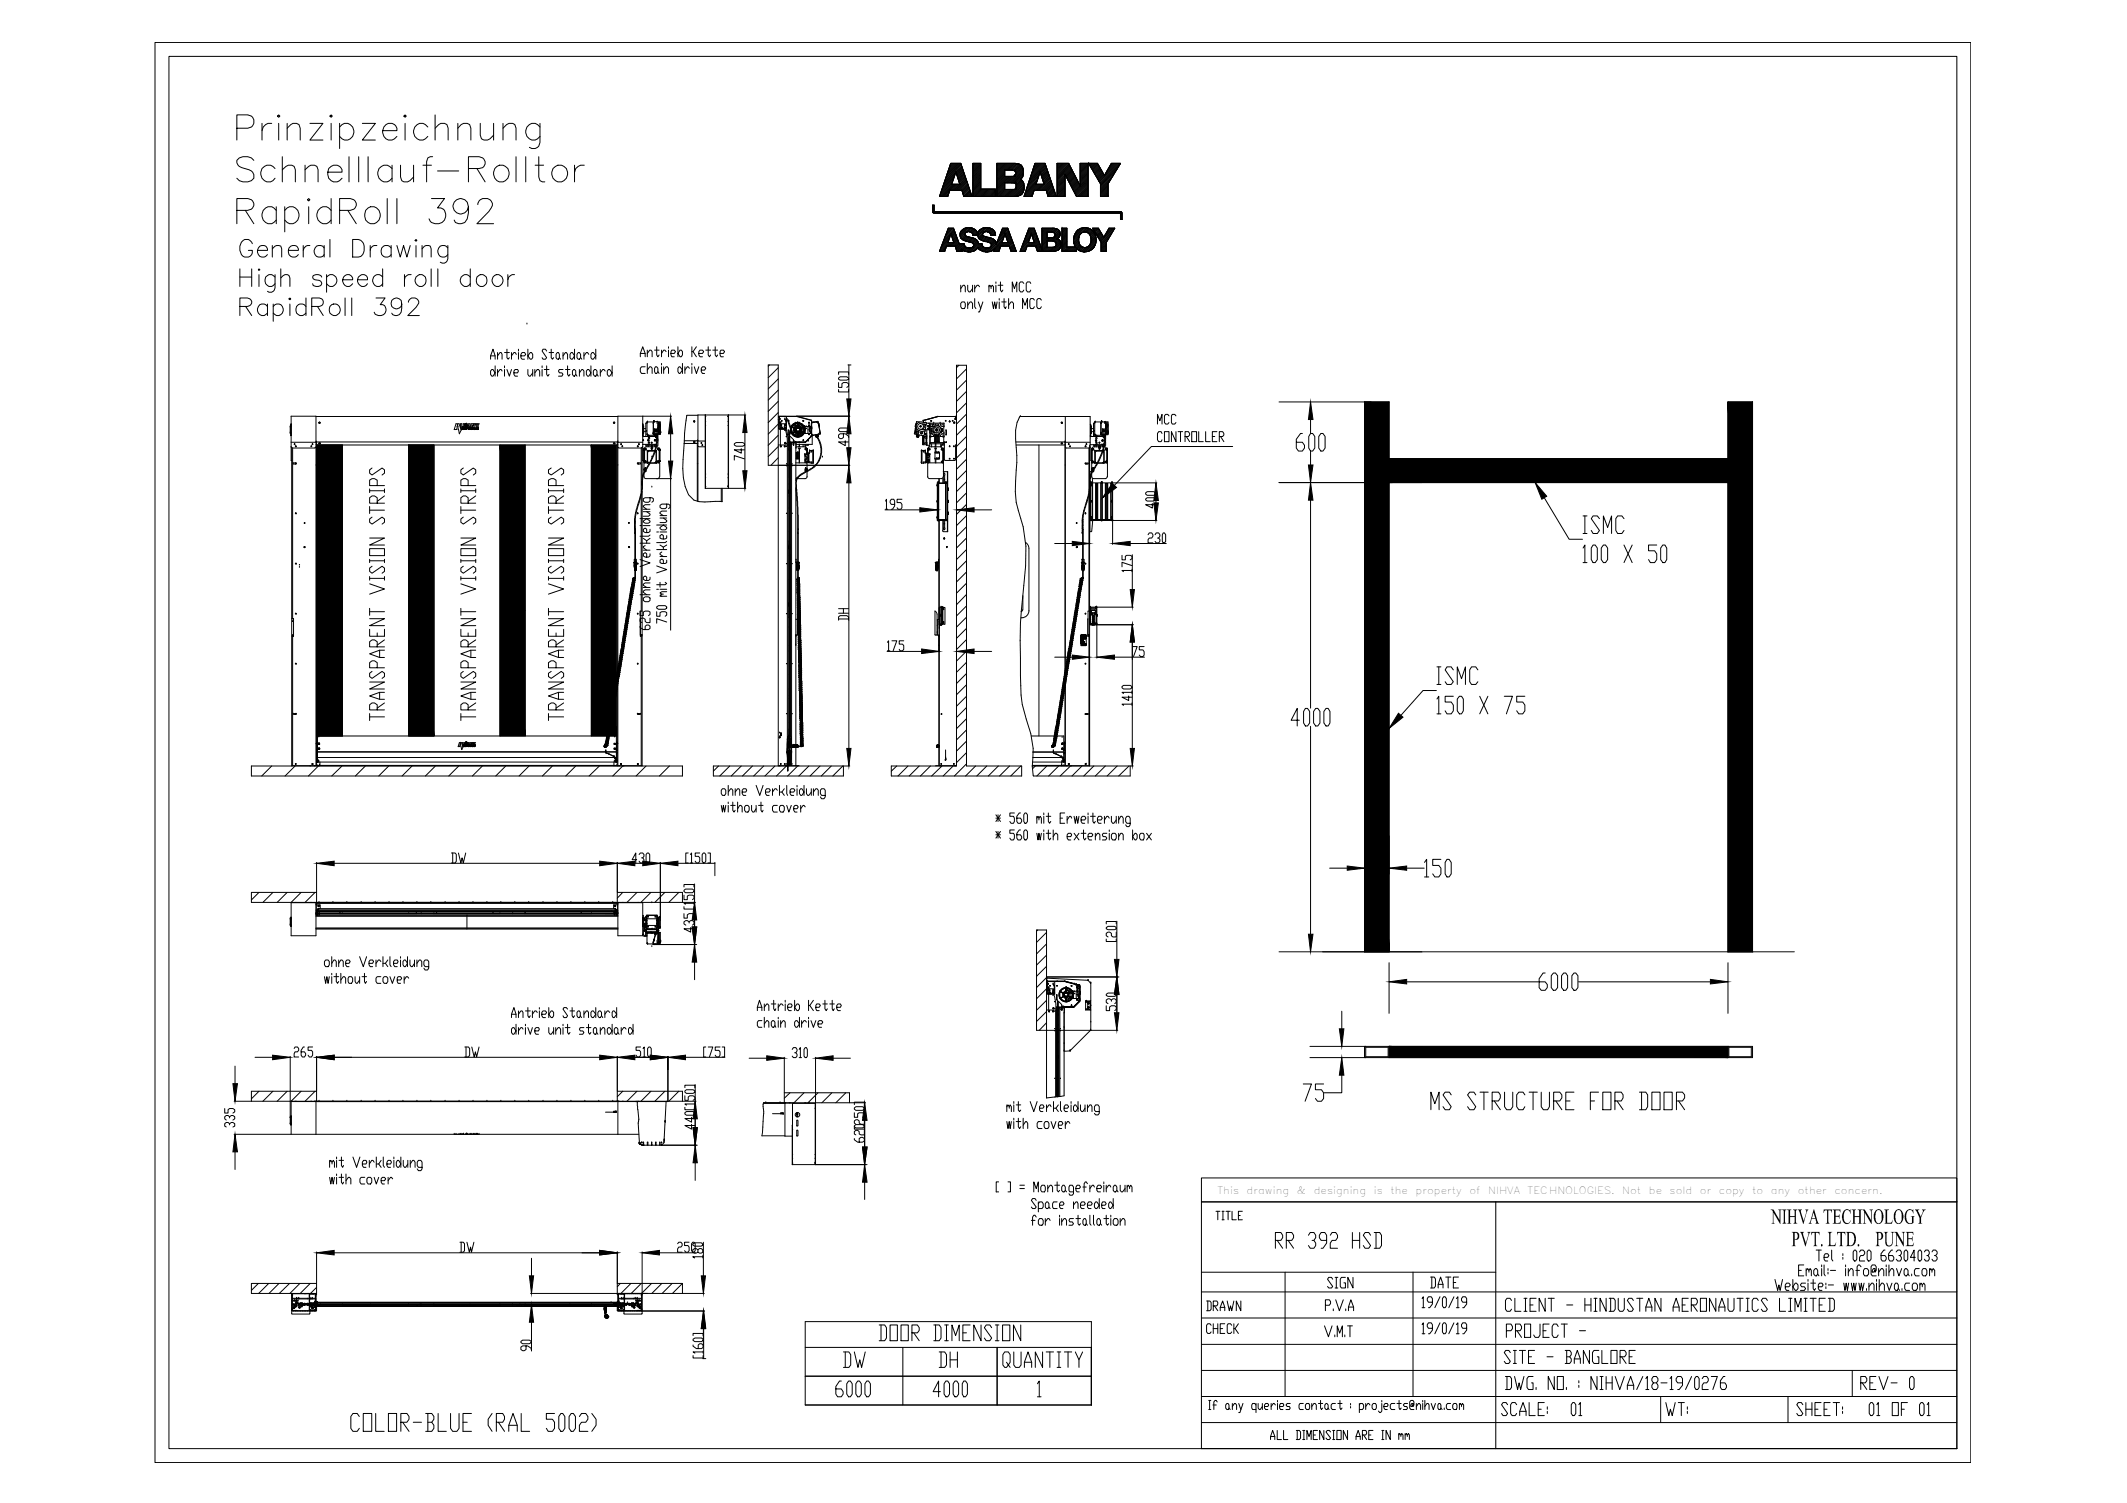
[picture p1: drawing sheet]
<svg xmlns="http://www.w3.org/2000/svg" width="297mm" height="210mm" viewBox="0 0 297 210" stroke-linecap="round" stroke-linejoin="round" font-family="sans-serif">
<defs><g id="words">
<g font-size="1.4">
<text x="170" y="166.7">This</text>
<text x="174.1" y="166.7">drawing</text>
<text x="181.1" y="166.7">&amp;</text>
<text x="183.5" y="166.7">designing</text>
<text x="191.9" y="166.7">is</text>
<text x="194.2" y="166.7">the</text>
<text x="197.7" y="166.7">property</text>
<text x="205.2" y="166.7">of</text>
<text x="207.8" y="166.7">NIHVA</text>
<text x="213.3" y="166.7">TECHNOLOGIES.</text>
<text x="226.6" y="166.7">Not</text>
<text x="230.3" y="166.7">be</text>
<text x="233.2" y="166.7">sold</text>
<text x="237.4" y="166.7">or</text>
<text x="240" y="166.7">copy</text>
<text x="244.7" y="166.7">to</text>
<text x="247.3" y="166.7">any</text>
<text x="251.1" y="166.7">other</text>
<text x="256.2" y="166.7">concern.</text>
</g>
</g></defs>
<!-- layer: DIMENSIONS -->
<g fill="none" stroke="#000" stroke-width=".14">
<path d="M89.8 58.1h4M101.7 58h2.5M111.3 58.1h7.4M117.1 59.9l.2-.1h1l.2 .1v.2l-.2 .2h-1l-.2-.2zM117.1 54.4v.3h1.4v-.3M117.1 53.4v.7h.5v-.5l.2-.2h.5l.2 .2v.3l-.2 .2M117.1 52.8l.2-.2h1l.2 .2v.2l-.2 .1h-1l-.2-.1zM117.1 52.3v-.4h1.4v.4M118.4 51h.4M118.5 51v4.7M133.6 51.1v20.2M89.4 78.1l1.4 .5-1.4 .5"/>
<path d="M89.4 75.9h1.4M89.4 73.4h.2M89.4 72.4h1.4M89.8 75.2l.5 .3v.4M89.8 72.8l.5-.4 .5 .4v.1l-.2 .2h-.5l-.3-.2zM89.8 76.8h1M89.8 73.4h1M89.8 71.5h1M89.8 71.1h1M90.1 76.2l-.3 .1v.2l.5 .3M90.3 71.5l.5 .3v.1l-.2 .2h-.8M90.8 77.3v.3l-.2 .2h-.5l-.3-.2v-.3l.3-.1 .2 .1v.5"/>
<path d="M90.8 74.7l-.2 .2h-1.2M90.8 73.9v.3l-.2 .2h-.5l-.3-.2v-.3l.3-.2 .2 .2v.5M90.8 70.5h-.7l-.3 .2v.1l.5 .3M90.8 69.5v.5l-.2 .1h-.5l-.3-.1v-.4l.3-.1h.9l.2 .1v.4l-.2 .1M90.8 75.2l-.5 .3M91.7 66.8h2.1M91.7 79l1.4 .5-1.4 .5M91.7 76.8h1.4M91.7 74.3h.3M91.7 73.3h1.4M92.2 76.1l.4 .3v.4M92.2 73.7l.4-.4 .5 .4v.1l-.2 .2h-.5l-.2-.2z"/>
<path d="M92.2 77.7h.9M92.2 74.3h.9M92.2 72.3h.9M92.2 72h.9M92.4 77.1l-.2 .2v.1l.4 .3M92.6 72.3l.5 .4v.2l-.2 .1h-.7M93.1 78.2v.4l-.2 .1h-.5l-.2-.1v-.4l.2-.1 .2 .1v.5M93.1 75.6l-.2 .2h-1.2M93.1 74.8v.3l-.2 .2h-.5l-.2-.2v-.3l.2-.2 .2 .2v.5M93.1 71.4h-.7l-.2 .1v.2l.4 .3M93.1 70.4v.5l-.2 .1h-.5l-.2-.1v-.3l.2-.2h1l.2 .2v.3l-.2 .1M93.1 76.1l-.5 .3"/>
<path d="M93.7 60.6v3.8M93.7 66.8v21.2M101.7 68.2h2.5M102.5 62l.3-.2h.9l.3 .2v.1l-.3 .2h-.9l-.3-.2zM103.5 62.7v.6l-1-.5h1.5M104 64.1l-1.5-.5v.7M104 60.4v5.3M108.7 65h10M117.8 60.6v.5l-.2 .2h-.3l-.2-.2v-.4l.2-.1h.7l.5 .3v.2M118 61.6v.6l-.9-.5h1.4M118.5 60.6v1.9M118.5 67.4v37.1"/>
<path d="M123.6 71.2h4.9M123.7 70l.1-.3v1.4M123.7 71.1h.3M124.9 70.4h-.4l-.2-.2v-.2l.2-.3h.3l.1 .3v.7l-.3 .4h-.1M126 69.7h-.7v.5h.5l.2 .2v.5l-.2 .2h-.4l-.1-.2M130.9 71.1v.1M136 71.2h2.5M147.3 75.9h2.4M152.2 62.2v13.8M155.2 72.7h6.4M155.2 67.4h6.4M155.4 72.6v3.4"/>
<path d="M156.7 77.6v.6h.5v-.5l.2-.1h.4l.3 .1v.3l-.3 .2M157.8 75.9h5.1M158.1 79.7h-1.4l.2 .1M158.1 79l-1.4-.5v.7M158.1 79.5v.3M158.1 77.5v4.8M160 69.7l.2-.2h.9l.3 .2v.1l-.3 .2h-.9l-.2-.2zM160 68.8l.2-.1h.9l.3 .1v.2l-.3 .2h-.9l-.2-.2zM160.3 74.7l.2-.3h.3l.2 .3v.2l-.2 .2h-.3l-.2 .3v.4h.7M160.9 70.3v.7l-.9-.5h1.4M161.3 74.7l.2-.3h.3l.2 .3v.2l-.2 .2h-.2M161.4 69.9v.3"/>
<path d="M161.8 75.1l.2 .3v.2l-.2 .2h-.3l-.2-.2M162.4 74.4h.2l.2 .3v.9l-.2 .2h-.2l-.1-.2v-.9zM89.4 87.5v.1l.4 .3h.8l.2-.1v-.3l-.2-.2h-.3l-.2 .2v.4M89.4 85.3v.7h.4v-.5l.3-.2h.5l.2 .2v.3l-.2 .2M89.4 83.1h1.4M89.8 83.5l.3-.1h.5l.2 .1v.4l-.2 .1h-.5l-.3-.1zM89.8 82h1M90.8 86.3v.7h-.5l-.2-.2v-.3l-.3-.2h-.2l-.2 .2v.3l.2 .2M90.8 82.4h-.7l-.3 .2v.1l.5 .4M90.8 81.4h-.7l-.3 .2v.1l.5 .3M90.8 80.6v.3l-.2 .2h-.5l-.3-.2v-.3l.3-.2 .2 .2v.5M91.7 85.4v.7h.5v-.5l.2-.2h.5l.2 .2v.3l-.2 .2"/>
<path d="M91.7 84.8l.3-.2h.9l.2 .2v.1l-.2 .2h-.9l-.3-.2zM91.7 82.3h.3M92.2 83.3h.9M92.2 82.3h.9M92.2 81.3v.7M92.6 83h-.2l-.2 .1 .2 .2M92.9 81.3l.2 .2-.2 .2h-1.2M93.1 86.9l-1.4-.5v.6M93.1 82.6h-.7l-.2 .2 .2 .2M117.1 86.6v-.5l.2-.1h1l.2 .1v.5M117.1 86.4h1.4M117.1 85.6h1.4"/>
<path d="M117.1 85h1.4M117.8 85v.6M123.9 91h4.8M123.9 89.7l.2-.2v1.4M123.9 90.9h.4M124.6 89.5h.6l-.5 1.4M126.2 89.5h-.6v.5h.4l.2 .2v.5l-.2 .2h-.3l-.1-.2M131.2 84.9v6.2M133.6 90.8v16.1M136 91h2.5M147.3 91.8h2.4M152.2 91.7v15.2"/>
<path d="M152.9 87.2h5.4M153.1 84.8h5.2M153.2 87.2v4.7M155.6 91.8h4.2M156.7 95.9l.2-.2h.9l.3 .2v.2l-.3 .1h-.9l-.2-.1zM157.6 97.2v.6l-.9-.4h1.4M158.1 98.3h-1.4l.2 .2M158.1 96.7h-1.4l.2 .2M158.1 96.5v.4M158.1 98.2v.3M158.1 90.3h.7l-.5 1.4M158.1 89.7v14.8"/>
<path d="M159.8 90.3h-.7v.5h.5l.2 .2v.5l-.2 .2h-.3l-.2-.2M63 119.1h.6l.1 .2v1l-.1 .2h-.6M63.2 119.1v1.4M64 119.1l.4 1.4 .1-.7 .2 .7 .3-1.4M89.3 119.3l.1-.2h.4l.1 .2v.3l-.1 .2h-.2M89.8 119.8l.1 .3v.2l-.1 .2h-.4l-.1-.2M90.4 119.1h.2l.1 .2v1l-.1 .2h-.2l-.2-.2v-1zM96.1 119.1h-.3v1.4h.3M96.4 119.3l.2-.2v1.4M97.7 119.1h-.6v.5h.5l.1 .2v.5l-.1 .2h-.3l-.2-.2M98.2 119.1h.2l.2 .2v1l-.2 .2h-.2l-.1-.2v-1zM98.9 119.1h.3v1.4h-.3"/>
<path d="M117.8 107h.9M157.9 107h.4M44.2 120.4v4.2M46.7 120.6h37M86.2 120.4v4.2M88.7 120.6h1.1M88.9 120.1h-.6l.5-1v1.4M91.3 131.9h6M92.2 120.4v8.2M94.7 120.6h5.1M95.3 126h1.8M95.5 127.6v.6h.5v-.4l.2-.2h.5l.2 .2v.3l-.2 .1"/>
<path d="M95.5 126.6v.4h1.4v-.4M95.5 125v.6h.5v-.5l.2-.1h.5l.2 .1v.4l-.2 .1M95.5 124.3l.2-.1h1l.2 .1v.2l-.2 .2h-1l-.2-.2zM95.5 123.9v-.4h1.4v.4M96.2 128.9v-.2l-.2-.1h-.2l-.3 .1v.3l.3 .2M96.2 128.7l.2-.1h.3l.2 .1v.3l-.2 .2M96.4 120.5h.3M96.4 129.5v.7l-.9-.5h1.4M96.9 126.2h-1.4l.2 .1M96.9 126v.3M97 123.4v6.1M97 134.4v2.4"/>
<path d="M99.8 120.4v1.9M146.2 136.4h10.1M154.5 138.9l.2-.2h1l.2 .2v.1l-.2 .1h-1l-.2-.1zM154.5 131.1v.4h1.4v-.4M154.5 129.5l.2-.1h1l.2 .1v.2l-.2 .1h-1l-.2-.1zM154.5 129v-.3h1.4v.3M155.2 139.8v-.1l-.2-.2h-.3l-.2 .2v.3l.2 .2M155.2 139.7l.2-.2h.3l.2 .2v.3l-.2 .2M155.9 130.2v.7h-.5l-.2-.2v-.4l-.2-.1h-.3l-.2 .1v.4l.2 .2M156 128.7v5.3M156 138.9v2.5M31.4 154.8v.6h.4v-.4l.3-.2h.4l.3 .2v.3l-.3 .1"/>
<path d="M32.1 157.1v-.2l-.3-.1h-.2l-.2 .1v.4l.2 .1M32.1 156.9l.2-.1h.2l.3 .1v.4l-.3 .1M32.1 156.1v-.1l-.3-.2h-.2l-.2 .2v.3l.2 .1M32.1 156l.2-.2h.2l.3 .2v.3l-.3 .1M32.7 153.8h2.4M32.7 158.4h7.9M32.8 148.9v2.4M35.6 147.7h2.5M40.5 147.5v8.6M41.1 146.4l.1-.2h.3l.2 .2v.3l-.2 .2h-.3l-.1 .3v.4h.6M42.5 146.2h-.2l-.2 .5v.7l.1 .2h.3l.2-.2v-.2l-.2-.3h-.4M43.7 146.2h-.7v.5h.5l.2 .2v.5l-.2 .2h-.3l-.2-.2"/>
<path d="M44.2 147.5v4.9M46.7 147.7h37M64.9 146.2h.5l.2 .2v1l-.2 .2h-.5M65.1 146.2v1.4M65.9 146.2l.3 1.4 .2-.7 .2 .7 .3-1.4M86.2 147.5v4.9M88.4 147.7h2.4M89.5 146.2h-.7v.5h.5l.2 .2v.5l-.2 .2h-.3l-.2-.2M89.8 146.4l.2-.2v1.4M89.8 147.6h.3M90.6 146.2h.2l.1 .2v1l-.1 .2h-.2l-.2-.2v-1zM92.4 159.9h5"/>
<path d="M93.3 147.5v6.3v-6.3v1.9M95.3 153.8h1.9M95.6 155.4l.3-.2h.9l.2 .2v.2l-.2 .1h-.9l-.3-.1zM95.6 154.6v.4h1.4v-.4M95.6 153v.7h.5v-.5l.2-.2h.5l.2 .2v.3l-.2 .2M95.6 152.4l.3-.2h.9l.2 .2v.1l-.2 .2h-.9l-.3-.2zM95.6 151.9v-.3h1.4v.3M95.7 147.7h5.5M96.6 157v.7l-1-.5h1.4M96.6 156v.7l-1-.5h1.4M97 154.2h-1.4l.3 .1M97 154v.3"/>
<path d="M97.1 151.5v6M98.6 146.2h-.3v1.4h.3M98.9 146.2h.6l-.4 1.4M100.6 146.2h-.7v.5h.5l.2 .2v.5l-.2 .2h-.4l-.1-.2M100.9 146.2h.3v1.4h-.3M104.6 147.8h2.5M109.5 147.7v4.9M110.6 146.6l.2-.3h.3l.2 .3v.2l-.2 .2h-.1M111.1 147l.2 .2v.3l-.2 .2h-.3l-.2-.2M111.6 146.6l.2-.3v1.4M111.6 147.7h.3M112.5 146.3h.1l.1 .3v.9l-.1 .2h-.1l-.2-.2v-.9z"/>
<path d="M113.9 147.7v6.4M116.3 147.8h2.5M118.7 154h2.2M119.3 159v.2l.5 .3h.7l.2-.2v-.3l-.2-.2h-.3l-.2 .2v.5M119.3 157.2l.2-.1h1l.2 .1v.2l-.2 .1h-1l-.2-.1zM119.3 157.4v.3h1.4v-.3M119.3 155.4v.6h.5v-.5l.2-.1h.5l.2 .1v.4l-.2 .1M119.3 154.7l.2-.1h1l.2 .1v.2l-.2 .2h-1l-.2-.2zM119.3 154.3v-.4h1.4v.4M120.7 157.9v.6h-.5l-.2-.1v-.4l-.2-.1h-.3l-.2 .1v.4l.2 .1M120.7 156.4v.6h-.5l-.2-.2v-.3l-.2-.1h-.3l-.2 .1v.3l.2 .2M120.7 153.8v6.4"/>
<path d="M146.2 143.9h9.9M154.5 140.5v.6h.5v-.5l.2-.1h.5l.2 .1v.4l-.2 .1M32.8 160.9v2.4M44.2 174.8v4.4M46.7 175h37M64.2 173.5h.5l.2 .2v1l-.2 .2h-.5M64.4 173.5v1.4M65.2 173.5l.3 1.4 .2-.7 .1 .7 .4-1.4M74.2 175.7v2.5M86.2 174.8v4.4M89.7 174.8v6M92.1 175h5"/>
<path d="M94.6 173.7l.2-.2h.3l.2 .2v.2l-.2 .3h-.3l-.2 .2v.5h.7M96.2 173.5h-.6v.4h.5l.1 .3v.5l-.1 .2h-.3l-.2-.2M96.7 173.5h.2l.2 .2v1l-.2 .2h-.2l-.1-.2v-1zM96.7 173.7l.3-.1h.9l.2 .1v.2l-.2 .1h-.9l-.3-.1zM97.1 162.4v2.4M97.5 174.5l.2-.1h.2l.2 .1v.4l-.4 .1-.2-.1v-.4l-.3-.1h-.2l-.3 .1v.4l.3 .1 .5-.1M98.1 175.5h-1.4l.3 .2M98.1 175.3v.4M98.2 173.5v4.7M113.9 162.6h7.2M120.7 165.1v2.4M72.7 187.3l.3-.1h.9l.3 .1v.2l-.3 .2h-.9l-.3-.2z"/>
<path d="M73.5 188v.5l-.3 .1h-.2l-.3-.1v-.4l.3-.1h.7l.5 .3v.2M74.1 180.6h16.3M74.1 182.2h3.6M74.2 184.7v4M89.6 183.1h8.8M95.3 180.6h3.1M96.8 189.3v.4h1.4v-.4M96.8 187.8v.2l.5 .3h.7l.2-.1v-.4l-.2-.1h-.3l-.2 .1v.5M96.8 187l.2-.1h1l.2 .1v.2l-.2 .2h-1l-.2-.2zM96.8 186.5v-.3h1.4v.3M98.1 189.7h.5M98.2 188.8h-1.4l.2 .2"/>
<path d="M98.2 188.7v.3M98.2 185.5v2.5M98.3 185.5v4.2"/>
</g>
<!-- layer: 0 -->
<g fill="#000" stroke="#000" stroke-width=".14">
<path d="M93.7 58.1l.3 2.5h-.6zM104 58l.3 2.4h-.6zM118.5 58.1l.3 2.5h-.5zM118.3 55.7h.5l-.3 2.4zM183 56.1l.4 2.5h-.7zM93.4 64.4h.6l-.3 2.4zM103.7 65.7h.6l-.3 2.5zM118.5 65l.3 2.4h-.5zM118.3 62.5h.5l-.3 2.5zM128.5 70.9l2.4 .3-2.4 .3zM133.6 71.2l2.4-.3v.6zM149.7 75.6l2.5 .3-2.5 .3z"/>
<path d="M155.4 75.9l2.4-.3v.6zM155.3 67.5l.6 .6-2 1.5zM161.1 70.2h.7l-.4 2.5zM161.4 67.4l.4 2.5h-.7zM183 67.4l.4 2.5h-.7zM182.7 64.9h.7l-.4 2.5zM214.4 67.4l1.6 1.9-.7 .4zM128.7 90.6l2.5 .4-2.5 .3zM133.6 91l2.4-.4v.7zM149.7 91.5l2.5 .3-2.5 .3zM153.2 91.8l2.4-.3v.6zM158.1 87.2l.3 2.5h-.6z"/>
<path d="M157.8 82.3h.6l-.3 2.5zM118.3 104.5h.5l-.3 2.5zM157.8 104.5h.6l-.3 2.5zM195.3 99.6l.6 .6-1.9 1.5zM44.2 120.6l2.5-.3v.6zM86.2 120.6l2.5-.3v.6zM83.7 120.3l2.5 .3-2.5 .3zM89.8 120.3l2.4 .3-2.4 .3zM92.2 120.6l2.5-.3v.6zM97 126l.3 2.5h-.6zM96.7 129.5h.6l-.3 2.4zM97 131.9l.3 2.5h-.6z"/>
<path d="M156 136.4l.3 2.5h-.7zM155.6 134h.7l-.3 2.4zM182.7 130.5h.7l-.4 2.4zM188.1 120.9l2.5 .3-2.5 .3zM194 137.1l2.4-.3v.6zM194 121.2l2.4-.3v.6zM238.9 136.8l2.4 .3-2.4 .3zM32.5 151.3h.7l-.4 2.5zM32.8 158.4l.4 2.5h-.7zM38.1 147.4l2.4 .3-2.4 .3zM44.2 147.7l2.5-.3v.6zM86.2 147.7l2.5-.3v.6z"/>
<path d="M83.7 147.4l2.5 .3-2.5 .3zM90.8 147.4l2.5 .3-2.5 .3zM93.3 147.7l2.4-.3v.6zM97.1 153.8l.3 2.5h-.6zM96.8 157.5h.6l-.3 2.4zM97.1 159.9l.3 2.5h-.6zM107.1 147.4l2.4 .4-2.4 .3zM113.9 147.8l2.4-.4v.7zM120.7 154l.4 2.5h-.6zM155.6 141.4h.7l-.3 2.5zM187 143.7h.7l-.3 2.4zM187.4 147.7l.3 2.5h-.7z"/>
<path d="M44.2 175l2.5-.4v.7zM83.7 174.6l2.5 .4-2.5 .3zM89.7 175l2.4-.4v.7zM120.5 160.2h.6l-.4 2.4zM120.7 162.6l.4 2.5h-.6zM73.9 178.2h.6l-.3 2.4zM74.2 182.2l.3 2.5h-.6zM98.2 183.1l.3 2.4h-.6zM97.9 178.2h.6l-.3 2.4zM98.3 183.1l.3 2.4h-.7z"/>
<path d="M194 64.1v3.3h47.3zM194 64.1h47.3v3.3z"/>
<path d="M44.2 62.1v40.7h3.6zM44.2 62.1h3.6v40.7z"/>
<path d="M57.1 62.1v40.7h3.5zM57.1 62.1h3.5v40.7z"/>
<path d="M69.8 62.1v40.7h3.5zM69.8 62.1h3.5v40.7z"/>
<path d="M82.6 62.1v40.7h3.5zM82.6 62.1h3.5v40.7z"/>
<path d="M190.6 56.1v76.8h3.4zM190.6 56.1h3.4v76.8z"/>
<path d="M241.3 56.1v76.8h3.4zM241.3 56.1h3.4v76.8z"/>
<path d="M194 146.1v1.6h47.3zM194 146.1h47.3v1.6z"/>
</g>
<!-- layer: NOTES -->
<g fill="none" stroke="#000" stroke-width=".14">
<path d="M33.1 17.9h1.5a.93 .93 0 0 0 .9-.9 .93 .93 0 0 0-.9-1h-1.5v3.6M36.6 17.2v2.4M37.9 17.2a1.14 1.14 0 0 0-1.3 1M38.9 16l.2 .2-.2 .2-.2-.2zM38.9 17.2v2.4M40.1 17.9l.8-.7h.5l.4 .2 .1 .5v1.7M40.1 17.2v2.4M43.3 17.2h1.8l-1.8 2.4h1.8M46.2 16l.2 .2-.2 .2-.1-.2zM46.2 17.2v2.4M47.4 17.7a1.14 1.14 0 0 1 1.8-.1 1.14 1.14 0 0 1-.3 1.8 1.01 1.01 0 0 1-1.5-.3M47.4 17.2v3.5"/>
<path d="M50.6 17.2h1.8l-1.8 2.4h1.8M53.4 18.2h2a1 1 0 0 0-1-1 1 1 0 0 0-1 1 1.09 1.09 0 0 0 .7 1.3 1.09 1.09 0 0 0 1.3-.4M56.6 16l.1 .2-.1 .2-.2-.2zM56.6 17.2v2.4M59.7 17.7a1.14 1.14 0 0 0-1.7-.1 1.14 1.14 0 0 0 .3 1.8 1.01 1.01 0 0 0 1.4-.3M60.8 17.9l.8-.7h.5l.3 .2 .2 .5v1.7M60.8 16v3.6M63.9 17.9l.5-.5 .3-.2h.5l.4 .2 .2 .5v1.7M63.9 17.2v2.4M67.1 17.2v1.7l.1 .5 .4 .2h.5l.3-.2 .5-.5M68.9 17.2v2.4M70.2 17.9l.6-.5 .3-.2h.5l.3 .2 .2 .5v1.7"/>
<path d="M70.2 17.2v2.4M75.4 17.2v2.7a.91 .91 0 0 1-.5 .8 .91 .91 0 0 1-1-.1M75.4 17.7a1.14 1.14 0 0 0-1.8-.1 1.14 1.14 0 0 0 .3 1.8 1.01 1.01 0 0 0 1.5-.3M33.1 29.4h1.5l.5-.2a.79 .79 0 0 0 0-1.3l-.5-.2h-1.5v3.5M33.5 37.5v2.5M33.5 38.7h1.7M34.3 29.4l1.1 1.8M35.2 37.5v2.5M35.2 34a.84 .84 0 0 0-1.2-.4 1.44 1.44 0 0 0 .2 2.3h.5a.75 .75 0 0 0 .5-.9h-.5M35.4 22.4a1.56 1.56 0 0 0-2.3 0 .91 .91 0 0 0 .7 1l1 .3a.97 .97 0 0 1 .6 1.2 1.56 1.56 0 0 1-2.3 0M36 35h1.4a.7 .7 0 0 0-.7-.7 .7 .7 0 0 0-.7 .7 .77 .77 0 0 0 .4 .9 .77 .77 0 0 0 1-.3M36.2 37.5l.1 .2-.1 .1-.1-.1z"/>
<path d="M36.2 38.4v1.6M38 34.8l.6-.5 .6 .1 .1 .4v1.1M38 34.3v1.6M38.4 23.5a1.15 1.15 0 0 0-1.8 0 1.15 1.15 0 0 0 .3 1.7 .99 .99 0 0 0 1.5-.3M38.4 38.4v1.8a.66 .66 0 0 1-1 .5M38.4 38.7a.81 .81 0 0 0-1.2-.1 .81 .81 0 0 0 .2 1.3 .7 .7 0 0 0 1-.3M38.6 29.4a1.13 1.13 0 0 0-1.6-.3 1.13 1.13 0 0 0-.2 1.6 1.04 1.04 0 0 0 1.8 0M38.6 28.9v2.3M39.2 38.8l.6-.4h.3l.3 .1 .1 .3v1.2M39.2 37.5v2.5M39.4 23.7l.9-.6h.4l.4 .1 .1 .5v1.7M39.4 21.9v3.5"/>
<path d="M39.8 29.4a1.13 1.13 0 0 1 1.6-.3 1.13 1.13 0 0 1 .2 1.6 1.04 1.04 0 0 1-1.8 0M39.8 28.9v3.5M40.3 35h1.4a.72 .72 0 0 0-.9-.7 .72 .72 0 0 0-.5 .9 .76 .76 0 0 0 .5 .7 .76 .76 0 0 0 .9-.3M42.3 34.3v1.6M42.6 23.7l.8-.6h.5l.4 .1 .1 .5v1.7M42.6 23.1v2.3M43.1 27.7l.2 .2-.2 .2-.2-.2zM43.1 28.9v2.3M43.3 34.3a.77 .77 0 0 0-1 .7M44.9 38.7a.74 .74 0 0 0-1.2 0v.2l1.1 .4 .1 .3a.8 .8 0 0 1-1.2 .3v-.3M45.3 34.6a.8 .8 0 0 0-1.4 .2 .8 .8 0 0 0 .9 1.1l.3-.1 .2-.2M45.3 34.3v1.6"/>
<path d="M45.6 38.7a.8 .8 0 0 1 1.1-.2 .8 .8 0 0 1 .2 1.1 .8 .8 0 0 1-1 .3l-.3-.3M45.6 38.4v2.4M45.8 24h2a1 1 0 0 0-1-1 1 1 0 0 0-1 1 1.09 1.09 0 0 0 .6 1.3 1.09 1.09 0 0 0 1.4-.4M46.1 33.4v2.5M46.2 29.4a1.13 1.13 0 0 0-1.6-.3 1.13 1.13 0 0 0-.2 1.6 1.04 1.04 0 0 0 1.8 0M46.2 27.7v3.5M47.4 29.4h1.5l.5-.2a.79 .79 0 0 0 0-1.3l-.5-.2h-1.5v3.5M47.9 39.1h1.3a.7 .7 0 0 0-.7-.8 .7 .7 0 0 0-.6 .8 .76 .76 0 0 0 .4 .8 .76 .76 0 0 0 .9-.3M48.6 29.4l1.2 1.8M48.7 21.9v3.5M49.2 33.4h.9a1.4 1.4 0 0 1 .3 2.4l-1.2 .1zM49.9 39.1h1.4a.67 .67 0 0 0-.4-.8 .67 .67 0 0 0-.8 .4 .79 .79 0 0 0 .1 1.1 .79 .79 0 0 0 1.1-.2"/>
<path d="M50.1 21.9v3.5M51.1 29.4a1.15 1.15 0 0 1 1.6-.3 1.15 1.15 0 0 1 .2 1.6 1.09 1.09 0 0 1-1.3 .5 1.09 1.09 0 0 1-.7-1.3zM51.4 21.9v3.5M51.7 34.3v1.6M52.6 34.3a.73 .73 0 0 0-.9 .7M53.4 38.7a.79 .79 0 0 0-1-.1 .79 .79 0 0 0-.2 1 .79 .79 0 0 0 1 .3l.2-.3M53.4 37.5v2.5M54.1 27.7v3.5M54.6 34.6a.81 .81 0 0 0-1.4 .2 .81 .81 0 0 0 1 1.1l.4-.3M54.6 34.3v1.6M54.8 23.5a1.15 1.15 0 0 0-1.8 0 1.15 1.15 0 0 0 .3 1.7 1.01 1.01 0 0 0 1.5-.3M54.8 23.1v2.3"/>
<path d="M55.4 34.3l.5 1.6 .5-1.6 .4 1.6 .5-1.6M55.4 27.7v3.5M55.9 23.1v1.6l.2 .5 .3 .2h.5l.3-.2 .6-.5M56.5 38.4v1.6M57.4 38.4a.79 .79 0 0 0-.9 .7M57.8 23.1v2.3M58.1 33.4l.1 .2-.1 .1-.1-.1zM58.1 34.3v1.6M58.9 34.8l.4-.4 .2-.1 .6 .1 .1 .4v1.1M58.9 34.3v1.6M59.1 23.1h1.2M60.2 37.5v2.5"/>
<path d="M60.3 27.7h1.8l-1 1.3a1.03 1.03 0 0 1 1.1 .5 1.03 1.03 0 0 1-.1 1.2 1.25 1.25 0 0 1-2.2-.1M60.4 21.9h-.3l-.4 .2-.1 .5v2.8M61.1 23.9h3M61.1 37.5v2.5M62.5 34.3v1.9a.66 .66 0 0 1-1 .4M62.5 34.6a.8 .8 0 0 0-1.3 .2 .8 .8 0 0 0 .9 1.1l.4-.3M65.4 23.5h1.5l.5-.1a.82 .82 0 0 0 0-1.3l-.5-.2h-1.5v3.5M65.4 28.9a1.08 1.08 0 0 1-1.4 .9 1.08 1.08 0 0 1-.5-1.7 1.08 1.08 0 0 1 1.7 .1 3.1 3.1 0 0 1-.3 2.9l-.8 .1-.5-.1-.2-.4M65.7 38.7a.79 .79 0 0 0-1.1-.1 .79 .79 0 0 0-.2 1 .79 .79 0 0 0 1.1 .3l.2-.3M65.7 37.5v2.5M66.6 23.5l1.1 1.9M66.7 28.6a.88 .88 0 0 1 .7-.9h.7a.85 .85 0 0 1 .5 1.3l-.3 .5-1.7 1.7h2.3"/>
<path d="M68.8 38.7a.79 .79 0 0 1 1.1-.1 .79 .79 0 0 1 .2 1 .79 .79 0 0 1-1 .3 .9 .9 0 0 1-.3-1.2zM69.1 23.5a1.15 1.15 0 0 1 1.8 0 1.15 1.15 0 0 1-.3 1.7 1.09 1.09 0 0 1-1.2 0 1.09 1.09 0 0 1-.5-1.2zM70.9 38.4v1.6M71.9 38.4a.84 .84 0 0 0-1 .7M72.1 21.9v3.5M73.4 21.9v3.5M74.7 23.1h1.2M75.2 21.9v2.8l.2 .5 .3 .2h.4M80.2 23.1v2.3M81.6 23.1a1.15 1.15 0 0 0-1.4 .9M130.2 29.6l.2 .1M130.2 29.6v-.9h.2v.8h26.1l.1 .2"/>
<path d="M132.4 31.9h.8l.8 2.1h.6a.73 .73 0 0 0 1.2 .5 .37 .37 0 0 0 .2-.3 .37 .37 0 0 0-.3-.3l-.4-.1a1.27 1.27 0 0 1-1.2-.9 1.16 1.16 0 0 1 1.6-1.1l.7 .5 .1 .5a1.27 1.27 0 0 1 1.8-.9 1.01 1.01 0 0 1 .7 1h-.6a.64 .64 0 0 0-.5-.5 .64 .64 0 0 0-.7 .2v.2l.2 .2 .4 .1a1.71 1.71 0 0 1 1.3 .7v.3l.9-2.2h.7l1.2 3.2h-.7l-.3-.7h-1.1l-.3 .7h-.7l.1-.3a1.65 1.65 0 0 1-2.3-.2 1.74 1.74 0 0 1-2.3 .2l.1 .3h-.8l-.2-.7h-1.2l-.3 .7h-.7zM132.8 22.8h1.4l1.5 4.6h-1.1l-.3-.8h-1.7l-.3 .8h-1.1zM132.8 32.7l.4 1.2h-.8zM133.5 24l.5 1.7h-1.1zM134.2 39.8v1M134.8 32.5l.2-.1a.58 .58 0 0 1 .9 .5h.6a1.32 1.32 0 0 0 1.4 .9l.4 .1a.4 .4 0 0 1 .1 .5 .4 .4 0 0 1-.4 .2h-.4a.49 .49 0 0 1-.5-.6h-.4a1.13 1.13 0 0 0-1.2-.9l-.7-.2zM135.1 39.8v.7l.2 .3h.2l.3-.5M135.8 39.8v1M135.9 22.8h1.1v3.6h2v1h-3.1zM136.1 39.8v1M138.1 39.8v1M139.1 39.4v.2"/>
<path d="M139.1 39.8v1M139.2 22.8h2.6a1.09 1.09 0 0 1 1.1 1.5 .75 .75 0 0 1-.4 .7 1 1 0 0 1 .5 .9 1.17 1.17 0 0 1-1.1 1.5h-2.7zM139.4 39.8h.7M139.7 39.4v1.1l.2 .3 .2-.3M140.3 23.7h1.1a.39 .39 0 0 1 .4 .3v.4l-.1 .2h-1.4zM140.3 32.7h.1M140.3 32.7l.5 1.2h-.9zM141.7 24.6h.1M141.8 26.4h.1M141.8 25.6h.1M141.8 25.6l-1.5-.1v1h1.4l.1-.1M141.9 26.3h.1"/>
<path d="M141.9 25.7h.1M141.9 25.6h.1M141.9 26.3l-.1 .1M141.9 25.6v.1M141.9 25.7v.6M143 39.6l-.2-.2h-.3l-.2 .2v.9l.2 .3h.3l.2-.3M143.7 31.9h.7l1.1 2.9v-2.9h1.7a.82 .82 0 0 1 .8 1.1l-.4 .4a.89 .89 0 0 1 .6 1 .89 .89 0 0 1-1 .7h-2.3l-.3-.7h-1.2l-.2 .7h-.7zM143.9 39.6l-.1-.2h-.3l-.2 .2v.9l.2 .3h.3l.1-.3M144 32.7h.1M144 32.7l.5 1.2h-.9zM144.5 22.8h1.4l1.6 4.6h-1.1l-.3-.8h-1.7l-.3 .8h-1.1zM145.3 24l.5 1.7h-1.1z"/>
<path d="M146.2 32.4h.8a.4 .4 0 0 1 .3 .6l-.2 .2h-.9zM146.2 33.7h.9a.45 .45 0 0 1 .4 .4 .45 .45 0 0 1-.4 .4h-.9zM147.6 22.8h1.6l1.6 3.2v-3.2h1.1v4.6h-1.6l-1.6-3.1v3.1h-1.1zM148.3 31.9h.7v2.6h1.2l-.1-.1a1.86 1.86 0 0 1 .9-2.5 1.7 1.7 0 0 1 1.9 .8 1.7 1.7 0 0 1-.4 2.1 1.66 1.66 0 0 1-2.2-.1v.4h-2zM151 32.5a.91 .91 0 0 1 1.4 .8 .96 .96 0 0 1-.3 1 .96 .96 0 0 1-1.1 .2 1.41 1.41 0 0 1 0-2zM152 22.8h1.3l.9 1.7 1-1.7h1.3l-1.8 2.9v1.7h-1v-1.7zM152.6 31.9h.8l.7 1.2 .8-1.2h.8l-1.2 2v1.2h-.7v-1.3zM156.7 29.7v.9h-.2v-.8h-26.1M33.5 42.8h1.1a.65 .65 0 0 0 .6-.7l-.3-.4-.3-.1h-1.1v2.5M34.3 42.8l.9 1.3M37.4 42.8a.78 .78 0 0 0-1.2-.1 .78 .78 0 0 0 0 1.1 .78 .78 0 0 0 1.2-.1M37.4 42.5v1.6"/>
<path d="M38.2 42.8a.78 .78 0 0 1 1.1-.1 .78 .78 0 0 1 0 1.1 .78 .78 0 0 1-1.1-.1M38.2 42.5v2.4M40.5 41.6l.1 .1-.1 .2-.1-.2zM40.5 42.5v1.6M42.7 42.8a.78 .78 0 0 0-1.1-.1 .78 .78 0 0 0 0 1.1 .78 .78 0 0 0 1.1-.1M42.7 41.6v2.5M43.5 42.8h1.1l.3-.1a.59 .59 0 0 0 0-1l-.3-.1h-1.1v2.5M44.3 42.8l.8 1.3M48.2 41.6v2.5M49.1 41.6v2.5M52.5 41.6h1.3l-.7 .9a.76 .76 0 0 1 .8 .7 .76 .76 0 0 1-.7 .9 .79 .79 0 0 1-.9-.5M56.1 42.5a.75 .75 0 0 1-1.1 .5 .75 .75 0 0 1-.2-1.2 .75 .75 0 0 1 1.2 .2l.1 .5-.1 1.1a.74 .74 0 0 1-.6 .5 .74 .74 0 0 1-.7-.4"/>
<path d="M57 42.2a.7 .7 0 0 1 .5-.6 .79 .79 0 0 1 1 .5v.2l-.4 .6-1.1 1.2h1.6M68.5 50.2v-.5l.3-.9 .3 .9v.5M68.5 49.7h.6M68.7 51.6h.1l.3 .5-.3 .4h-.1l-.2-.2v-.5zM69.1 51.1v1.4M69.5 49.7l.3-.5h.2l.1 .3v.7M69.5 49.2v1M69.5 51.6v.9M70.1 51.8l-.1-.2h-.2l-.3 .5M70.5 49.2h.6M70.5 51.1v.3M70.5 51.6v.9"/>
<path d="M70.8 48.8v1.2l.2 .2 .1-.2M70.8 51.6l.3 .9 .3-.9M71.4 49.2v1M71.8 52.1h.5l.1-.3-.1-.2h-.4l-.1 .2v.5l.1 .2h.4M72.1 49.5l-.2-.3h-.1l-.4 .5M72.4 48.8v.2M72.4 49.2v1M72.7 49.7h.6l.1-.2-.1-.3h-.4l-.2 .3v.5l.2 .2h.4M73.7 51.6v.7l.2 .2h.2l.3-.4M73.7 48.8v1.4M74.1 49.2h.1l.2 .3v.5l-.2 .2h-.1l-.4-.5zM74.4 51.6v.9"/>
<path d="M74.7 52.1l.3-.5h.2l.2 .2v.7M74.7 51.6v.9M75.7 51.1v.3M75.7 51.6v.9M76 51.6h.7M76.3 49l-.1-.2h-.4l-.1 .2 .6 1-.1 .2h-.4l-.1-.2M76.3 51.1v1.2l.2 .2 .2-.2M76.7 49.2h.6M77 48.8v1.2l.1 .2 .2-.2M77.8 49.2h.2l.1 .3v.5l-.1 .2h-.2l-.1-.2v-.5zM78.1 50l.2 .2M78.6 49.7l.4-.5h.1l.2 .3v.7"/>
<path d="M78.6 51.6h-.5l-.1 .2 .1 .3h.4l.1 .2-.1 .2h-.5M78.6 49.2v1M79 51.6h.6M79.3 51.1v1.2l.1 .2 .2-.2M79.8 49.2h.1l.3 .5-.3 .5h-.1l-.2-.2v-.5zM80.1 51.6h.1l.2 .2v.5l-.2 .2h-.1l-.2-.2v-.5zM80.2 48.8v1.4M80.4 52.3l.2 .2M80.7 49.2h.2l.2 .3v.5l-.2 .2h-.2l-.1-.2v-.5zM80.9 52.1l.4-.5h.1l.1 .2v.7M80.9 51.6v.9M81.1 50l.2 .2"/>
<path d="M81.5 49.2v1M82.1 51.6h.1l.3 .5-.3 .4h-.1l-.2-.2v-.5zM82.2 49.5l-.1-.3h-.2l-.4 .5M82.5 51.1v1.4M82.7 49.2h.2l.3 .5-.3 .5h-.2l-.2-.2v-.5zM83 51.6h.2l.2 .2v.5l-.2 .2h-.2l-.1-.2v-.5zM83.2 48.8v1.4M83.4 52.3l.1 .2M83.8 51.6v.9M84.5 51.8l-.2-.2h-.1l-.4 .5M85 51.6h.1l.4 .5-.4 .4h-.1l-.2-.2v-.5zM85.5 51.1v1.4"/>
<path d="M89.4 49.8v-.4l.4-1 .3 1v.4M89.4 49.4h.7M90.1 51.2h-.5l-.2 .2v.5l.2 .3h.5M90.4 49.4l.3-.5h.2l.2 .2v.7M90.4 51.7l.3-.5h.2l.2 .2v.8M90.4 48.9v.9M90.4 50.8v1.4M91.4 48.9h.6M91.5 51.2h.2l.2 .2v.5l-.2 .3h-.2l-.1-.3v-.5zM91.7 48.4v1.2l.2 .2 .1-.2M91.9 51.9l.1 .3M92.4 48.9v.9"/>
<path d="M92.4 50.8v.2M92.4 51.2v1M92.7 51.7l.3-.5h.2l.2 .2v.8M92.7 51.2v1M93 49.1l-.1-.2h-.2l-.3 .5M93.4 48.4v.2M93.4 48.9v.9M93.7 49.4h.5l.1-.3-.1-.2h-.4l-.1 .2v.5l.1 .2h.4M94.7 48.4v1.4M94.8 51.2h.2l.3 .5-.3 .5h-.2l-.1-.3v-.5zM95 48.9h.1l.2 .2v.5l-.2 .2h-.1l-.3-.4zM95.3 50.8v1.4"/>
<path d="M95.6 51.2v1M96.3 51.4l-.2-.2h-.1l-.4 .5M96.6 48.4v1.4M96.6 50.8v.2M96.6 51.2v1M96.8 49.1l.5 .7M97 51.2l.3 1 .3-1M97.3 48.4l-.5 .7h-.2M97.6 49.4h.5l.2-.3-.2-.2h-.3l-.2 .2v.5l.2 .2h.3M97.9 51.7h.5l.2-.3-.2-.2h-.3l-.2 .2v.5l.2 .3h.3M98.6 48.9h.6M98.9 48.4v1.2l.2 .2 .1-.2"/>
<path d="M99.5 48.9h.7M99.9 48.4v1.2l.1 .2 .2-.2M100.6 49.4h.4l.2-.3-.2-.2h-.3l-.1 .2v.5l.1 .2h.3M134.2 40.3l.3-.5h.2l.1 .2v.8M134.3 42.2h.4l.1 .2v.4l-.1 .3h-.4l-.1-.3v-.4zM135.1 42.6l.4-.4h.2l.1 .2v.7M135.1 42.2v.9M136.1 41.7v1.1l.2 .3M136.6 42.2l.4 .9M136.8 40l-.2-.2h-.1l-.4 .5M137.3 42.2l-.5 1.4h-.2M138.1 40l.1-.2 .2 .2v.3"/>
<path d="M138.4 40l.2-.2 .1 .2v.8M138.6 42.2l.1 .9 .2-.9 .2 .9 .1-.9M139.5 41.7v.2M139.5 42.2v.9M139.9 42.2h.6M140.2 41.7v1.1l.2 .3 .1-.3M140.9 42.6l.3-.4h.2l.1 .2v.7M140.9 41.7v1.4M141.4 40.8v-1.4l.3 .9 .3-.9v1.4M142.8 43.1v-1.4l.3 .9 .4-.9v1.4M144.5 41.9l-.2-.2h-.4l-.1 .2v.9l.1 .3h.4l.2-.3M145.4 41.9l-.1-.2h-.3l-.2 .2v.9l.2 .3h.3l.1-.3"/>
<path d="M100.7 112.5l.2 .9 .1-.9 .2 .9 .2-.9M100.9 110.2h.3l.2 .2v.4l-.2 .3h-.3l-.2-.3v-.4zM101.7 110.6l.3-.4h.2l.1 .2v.7M101.7 109.7v1.4M101.7 112v.2M101.7 112.5v.9M102 112.5h.7M102.3 112v1.2l.2 .2 .2-.2M102.7 110.6l.3-.4h.2l.1 .2v.7M102.7 110.2v.9M103 112.9l.3-.4h.2l.1 .2v.7M103 112v1.4"/>
<path d="M103.6 110.6h.6l.1-.2-.1-.2h-.4l-.2 .2v.4l.2 .3h.4M104.2 112.5h.3l.1 .2v.5l-.1 .2h-.3l-.2-.2v-.5zM105 112.5v.7l.1 .2h.2l.3-.5M105.6 109.7l.5 1.4 .5-1.4M105.6 112.5v.9M105.9 112.5h.7M106.3 112v1.2l.1 .2 .2-.2M106.9 110.6h.5l.2-.2-.2-.2h-.3l-.2 .2v.4l.2 .3h.3M107.9 110.2v.9M108.6 110.4l-.2-.2h-.2l-.3 .4M108.6 112.5h-.6l-.1 .2v.5l.1 .2h.6M108.9 109.7v1.4"/>
<path d="M109 112.5h.4l.1 .2v.5l-.1 .2h-.4l-.1-.2v-.5zM109.2 110.6l.3 .5M109.5 110.2l-.3 .4h-.3M109.9 109.7v1.1l.1 .3M109.9 112.5l.3 .9 .3-.9M110.3 110.6h.5l.2-.2-.2-.2h-.3l-.2 .2v.4l.2 .3h.3M110.8 112.9h.5l.2-.2-.2-.2h-.3l-.2 .2v.5l.2 .2h.3M111.3 109.7v.2M111.3 110.2v.9M111.8 110.2h.2l.3 .4-.3 .5h-.2l-.2-.3v-.4zM111.8 112.5v.9M112.3 109.7v1.4"/>
<path d="M112.5 112.7l-.2-.2h-.1l-.4 .4M112.6 110.2v.6l.2 .3h.2l.3-.5M113.3 110.2v.9M113.6 110.6l.3-.4h.2l.2 .2v.7M113.6 110.2v.9M115.2 111.1h-.5l-.1-.3v-.4l.1-.2h.4l.1 .2v.9l-.1 .2h-.4l-.1-.2M139.1 114.3h.6M139.1 113.8l.6 .9M139.1 116.6h.6M139.1 116.1l.6 1M139.4 113.8v.9M139.4 116.1v1"/>
<path d="M139.7 113.8l-.6 .9M139.7 116.1l-.6 1M141.7 113.5h-.7v.5h.5l.2 .3v.4l-.2 .3h-.3l-.2-.3M141.7 115.9h-.7v.5h.5l.2 .2v.5l-.2 .2h-.3l-.2-.2M142.5 113.5h-.2l-.3 .5v.7l.2 .3h.3l.2-.3v-.2l-.2-.2h-.5M142.5 115.9h-.2l-.3 .5v.7l.2 .2h.3l.2-.2v-.3l-.2-.2h-.5M143.1 113.5h.2l.2 .3v.9l-.2 .3h-.2l-.1-.3v-.9zM143.1 115.9h.2l.2 .2v1l-.2 .2h-.2l-.1-.2v-1zM144.8 114.3l.2-.3 .1 .5M144.8 116.4l.2 .9 .1-.9 .2 .9 .1-.9M144.8 114v1M145.1 114.3l.2-.3 .1 .3v.7"/>
<path d="M145.8 113.5v.3M145.8 114v1M145.8 115.9v.2M145.8 116.4v.9M146.1 114h.6M146.1 116.4h.6M146.4 113.5v1.2l.2 .3 .1-.3M146.4 115.9v1.2l.2 .2 .1-.2M147.1 116.8l.3-.4h.1l.2 .2v.7M147.1 115.9v1.4M148.1 114.3h.3M148.7 113.5h-.6v1.5h.6"/>
<path d="M149 116.8h.5l.2-.2-.2-.2h-.3l-.2 .2v.5l.2 .2h.3M149 114v1M149.7 114.3l-.2-.3h-.1l-.4 .5M150 114l.2 1 .1-1 .2 1 .2-1M150 116.4l.7 .9M150.7 116.4l-.7 .9M151 114.5h.5l.2-.2-.2-.3h-.4l-.1 .3v.4l.1 .3h.4M151 116.4h.7M151.3 115.9v1.2l.2 .2 .2-.2M151.9 116.8h.6l.1-.2-.1-.2h-.4l-.2 .2v.5l.2 .2h.4M151.9 113.5v.3M151.9 114v1"/>
<path d="M152.3 114h.7M152.6 113.5v1.2l.2 .3 .2-.3M153 116.8l.3-.4h.1l.2 .2v.7M153 116.4v.9M153.3 114.5h.5l.1-.2-.1-.3h-.4l-.1 .3v.4l.1 .3h.4M154.2 114v1M154.6 116.4h-.5l-.2 .2 .2 .2h.3l.2 .3-.2 .2h-.5M154.9 114.3l-.2-.3h-.1l-.4 .5M154.9 115.9v.2M154.9 116.4v.9M155.2 114v.7l.2 .3h.1l.4-.5M155.4 116.4h.3l.2 .2v.5l-.2 .2h-.3l-.2-.2v-.5z"/>
<path d="M155.9 114v1M156.2 114.5l.3-.5h.2l.2 .3v.7M156.2 116.8l.3-.4h.2l.2 .2v.7M156.2 114v1M156.2 116.4v.9M157.8 115h-.4l-.2-.3v-.4l.2-.3h.3l.1 .3v.9l-.1 .2h-.3l-.2-.2M158.2 115.9v1.4M158.5 116.4h.1l.2 .2v.5l-.2 .2h-.1l-.3-.5zM159.3 116.4h.4l.1 .2v.5l-.1 .2h-.4l-.2-.2v-.5zM160.1 116.4l.7 .9M160.8 116.4l-.7 .9M45.3 136.4l.2 .9 .1-.9 .2 .9 .2-.9"/>
<path d="M45.5 134.1h.3l.2 .2v.4l-.2 .3h-.3l-.2-.3v-.4zM46.3 134.5l.3-.4h.2l.2 .2v.7M46.3 133.6v1.4M46.3 135.9v.2M46.3 136.4v.9M46.6 136.4h.7M47 135.9v1.2l.1 .2 .2-.2M47.3 134.5l.3-.4h.2l.1 .2v.7M47.3 134.1v.9M47.6 136.9l.3-.5h.2l.2 .2v.7M47.6 135.9v1.4M48.3 134.5h.4l.2-.2-.2-.2h-.3l-.1 .2v.4l.1 .3h.3"/>
<path d="M48.7 136.4h.4l.1 .2v.5l-.1 .2h-.4l-.1-.2v-.5zM49.6 136.4v.7l.2 .2h.1l.3-.4M50.2 133.6l.5 1.4 .5-1.4M50.2 136.4v.9M50.6 136.4h.6M50.9 135.9v1.2l.1 .2 .2-.2M51.5 134.5h.5l.2-.2-.2-.2h-.3l-.2 .2v.4l.2 .3h.3M52.5 134.1v.9M53.2 134.3l-.2-.2h-.2l-.3 .4M53.2 136.4h-.5l-.2 .2v.5l.2 .2h.5M53.5 133.6v1.4M53.7 136.4h.3l.2 .2v.5l-.2 .2h-.3l-.2-.2v-.5z"/>
<path d="M53.8 134.5l.4 .5M54.2 134.1l-.4 .4h-.3M54.5 133.6v1.1l.1 .3M54.5 136.4l.3 .9 .3-.9M55 134.5h.5l.1-.2-.1-.2h-.4l-.1 .2v.4l.1 .3h.4M55.5 136.9h.4l.2-.3-.2-.2h-.3l-.1 .2v.5l.1 .2h.3M55.9 133.6v.2M55.9 134.1v.9M56.4 134.1h.2l.3 .4-.3 .5h-.2l-.1-.3v-.4zM56.4 136.4v.9M56.9 133.6v1.4M57.1 136.6l-.2-.2h-.2l-.3 .5"/>
<path d="M57.2 134.1v.6l.2 .3h.2l.3-.5M57.9 134.1v.9M58.2 134.5l.4-.4h.1l.2 .2v.7M58.2 134.1v.9M59.9 135h-.5l-.2-.3v-.4l.2-.2h.3l.2 .2v.9l-.2 .3h-.3l-.2-.3M108 139.7v1.2l.2 .2 .1-.2M109.7 139.7v.3M111 139.7v1.4M112.9 139.7v1.4M113.6 139.7l-.5 .7h-.2M115.2 139.7v1.2l.2 .2 .1-.2M116.2 139.7v1.2l.1 .2 .2-.2"/>
<path d="M71.4 142.1v-.5l.4-.9 .3 .9v.5M71.4 141.6h.7M71.6 143.5h.2l.3 .5-.3 .4h-.2l-.2-.2v-.5zM72.1 143v1.4M72.4 141.6l.3-.4h.2l.1 .2v.7M72.4 141.2v.9M72.4 143.5v.9M73 143.7l-.1-.2h-.2l-.3 .5M73.4 141.2h.7M73.4 143v.3M73.4 143.5v.9M73.7 140.7v1.2l.2 .2 .2-.2"/>
<path d="M73.7 143.5l.4 .9 .3-.9M74.4 141.2v.9M74.7 144h.5l.1-.3-.1-.2h-.3l-.2 .2v.5l.2 .2h.3M75 141.4l-.1-.2h-.2l-.3 .4M75.3 140.7v.2M75.3 141.2v.9M75.7 141.6h.5l.1-.2-.1-.2h-.4l-.1 .2v.5l.1 .2h.4M76.6 143.5v.7l.2 .2h.2l.3-.4M76.6 140.7v1.4M77 141.2h.1l.2 .2v.5l-.2 .2h-.1l-.4-.5zM77.3 143.5v.9M77.6 144l.3-.5h.2l.2 .2v.7"/>
<path d="M77.6 143.5v.9M78.6 143v.3M78.6 143.5v.9M78.9 143.5h.7M79.3 140.9l-.2-.2h-.3l-.2 .2 .7 1-.2 .2h-.3l-.2-.2M79.3 143v1.2l.1 .2 .2-.2M79.6 141.2h.6M79.9 140.7v1.2l.2 .2 .1-.2M80.7 141.2h.2l.1 .2v.5l-.1 .2h-.2l-.1-.2v-.5zM81 141.9l.2 .2M81.5 141.6l.4-.4h.2l.1 .2v.7M81.5 143.5h-.5l-.1 .2 .1 .3h.4l.1 .2-.1 .2h-.5"/>
<path d="M81.5 141.2v.9M81.9 143.5h.6M82.2 143v1.2l.2 .2 .1-.2M82.7 141.2h.2l.3 .4-.3 .5h-.2l-.2-.2v-.5zM83 143.5h.2l.1 .2v.5l-.1 .2h-.2l-.1-.2v-.5zM83.2 140.7v1.4M83.3 144.2l.2 .2M83.7 141.2h.1l.2 .2v.5l-.2 .2h-.1l-.2-.2v-.5zM83.8 144l.4-.5h.1l.2 .2v.7M83.8 143.5v.9M84 141.9l.2 .2M84.5 141.2v.9"/>
<path d="M85 143.5h.1l.4 .5-.4 .4h-.1l-.2-.2v-.5zM85.1 141.4l-.1-.2h-.2l-.3 .4M85.5 143v1.4M85.6 141.2h.2l.3 .4-.3 .5h-.2l-.1-.2v-.5zM86 143.5h.1l.2 .2v.5l-.2 .2h-.1l-.2-.2v-.5zM86.1 140.7v1.4M86.3 144.2l.2 .2M86.8 143.5v.9M87.4 143.7l-.1-.2h-.2l-.3 .5M87.9 143.5h.2l.3 .5-.3 .4h-.2l-.1-.2v-.5zM88.4 143v1.4M105.8 141.1v-.4l.3-1 .3 1v.4"/>
<path d="M105.8 140.7h.6M106.4 142.5h-.5l-.1 .2v.5l.1 .3h.5M106.7 140.7l.4-.5h.1l.2 .2v.7M106.7 143l.4-.5h.1l.2 .2v.8M106.7 140.2v.9M106.7 142.1v1.4M107.7 140.2h.6M107.9 142.5h.1l.2 .2v.5l-.2 .3h-.1l-.2-.3v-.5zM108.2 143.2l.1 .3M108.7 140.2v.9M108.7 142.1v.2M108.7 142.5v1"/>
<path d="M109 143l.4-.5h.1l.2 .2v.8M109 142.5v1M109.4 140.4l-.2-.2h-.2l-.3 .5M109.7 140.2v.9M110 140.7h.5l.1-.3-.1-.2h-.3l-.2 .2v.5l.2 .2h.3M111.1 142.5h.2l.3 .5-.3 .5h-.2l-.1-.3v-.5zM111.3 140.2h.2l.1 .2v.5l-.1 .2h-.2l-.3-.4zM111.6 142.1v1.4M111.9 142.5v1M112.6 142.7l-.1-.2h-.2l-.4 .5M112.9 142.1v.2M112.9 142.5v1"/>
<path d="M113.1 140.4l.5 .7M113.3 142.5l.3 1 .3-1M113.9 140.7h.5l.2-.3-.2-.2h-.3l-.2 .2v.5l.2 .2h.3M114.2 143h.5l.2-.3-.2-.2h-.3l-.2 .2v.5l.2 .3h.3M114.9 140.2h.6M115.9 140.2h.6M116.9 140.7h.5l.1-.3-.1-.2h-.4l-.1 .2v.5l.1 .2h.4M140.6 154.6l.2-.3 .1 .3v.2M140.6 156.6l.2 1 .1-1 .2 1 .1-1M140.6 154.3v.9M140.9 154.6l.2-.3 .1 .3v.6M141.6 153.8v.3"/>
<path d="M141.6 154.3v.9M141.6 156.2v.2M141.6 156.6v1M141.9 154.3h.7M141.9 156.6h.7M142.2 153.8v1.2l.2 .2 .2-.2M142.2 156.2v1.2l.2 .2 .2-.2M142.9 157.1l.3-.5h.2l.1 .3v.7M142.9 156.2v1.4M143.9 153.8l.5 1.4 .4-1.4M145.2 154.8h.4l.2-.2-.2-.3h-.3l-.1 .3v.4l.1 .2h.3M145.5 156.6h-.5l-.2 .3v.5l.2 .2h.5"/>
<path d="M146 156.6h.3l.2 .3v.5l-.2 .2h-.3l-.2-.2v-.5zM146.1 154.3v.9M146.8 154.6l-.1-.3h-.2l-.4 .5M146.8 156.6l.3 1 .4-1M147.1 153.8v1.4M147.5 154.8l.3 .4M147.8 154.3l-.3 .5h-.4M147.8 157.1h.5l.1-.2-.1-.3h-.4l-.1 .3v.5l.1 .2h.4M148.1 153.8v1.2l.2 .2M148.6 154.8h.5l.1-.2-.1-.3h-.3l-.2 .3v.4l.2 .2h.3M148.8 156.6v1M149.4 156.9l-.2-.3h-.1l-.3 .5"/>
<path d="M149.6 153.8v.3M149.6 154.3v.9M150.1 154.3h.1l.4 .5-.4 .4h-.1l-.2-.2v-.4zM150.6 153.8v1.4M150.9 154.3v.7l.2 .2h.1l.3-.4M151.5 154.3v.9M151.9 154.8l.3-.5h.2l.1 .3v.6M151.9 154.3v.9M153.5 155.2h-.5l-.2-.2v-.4l.2-.3h.3l.2 .3v.9l-.2 .2h-.3l-.2-.2M46 162.3l.2-.2 .2 .2v.3M46 164.4l.2 1 .2-1 .1 1 .2-1M46 162.1v.9"/>
<path d="M46.4 162.3l.1-.2 .2 .2v.7M47 161.6v.2M47 162.1v.9M47 164v.2M47 164.4v1M47.3 162.1h.7M47.3 164.4h.7M47.7 161.6v1.2l.2 .2 .1-.2M47.7 164v1.1l.2 .3 .1-.3M48.3 164.9l.4-.5h.1l.2 .2v.8M48.3 164v1.4M49.3 161.6l.5 1.4 .5-1.4"/>
<path d="M50.6 162.6h.5l.1-.3-.1-.2h-.3l-.2 .2v.5l.2 .2h.3M50.9 164.4h-.5l-.1 .2v.5l.1 .3h.5M51.4 164.4h.3l.2 .2v.5l-.2 .3h-.3l-.2-.3v-.5zM51.6 162.1v.9M52.3 162.3l-.2-.2h-.2l-.3 .5M52.3 164.4l.2 1 .4-1M52.5 161.6v1.4M52.9 162.6l.3 .4M53.2 162.1l-.3 .5h-.4M53.2 164.9h.5l.2-.3-.2-.2h-.3l-.2 .2v.5l.2 .3h.3M53.5 161.6v1.2l.2 .2M54 162.6h.5l.2-.3-.2-.2h-.3l-.2 .2v.5l.2 .2h.3"/>
<path d="M54.2 164.4v1M54.8 164.6l-.1-.2h-.2l-.3 .5M55 161.6v.2M55 162.1v.9M55.5 162.1h.2l.3 .5-.3 .4h-.2l-.2-.2v-.5zM56 161.6v1.4M56.3 162.1v.7l.2 .2h.2l.3-.4M57 162.1v.9M57.3 162.6l.3-.5h.2l.2 .2v.7M57.3 162.1v.9M58.9 163h-.5l-.1-.2v-.5l.1-.2h.4l.1 .2v.9l-.1 .3h-.4l-.1-.3M139.5 165.1h-.4v1.4h.4"/>
<path d="M140.8 165.1h.3v1.4h-.3M142.4 165.5h.7M142.4 166h.7M144 170.4h.5M144.4 166.5v-1.4l.3 .9 .3-.9v1.4M144.7 167.6l-.2-.2h-.3l-.2 .2 .7 1-.2 .2h-.3l-.2-.2M144.7 170l-.2-.3h-.1l-.2 .3v1.1M145 168.1l.2-.2h.3l.2 .2v.5l-.2 .2h-.5M145 167.9v1.3M145.2 170.2h.3l.2 .2v.5l-.2 .2h-.3l-.2-.2v-.5zM145.5 165.5h.4l.1 .3v.4l-.1 .3h-.4l-.2-.3v-.4zM146 170.2v.9"/>
<path d="M146.1 167.9h.2l.2 .2v.5l-.2 .2h-.2l-.1-.2v-.5zM146.3 166l.4-.5h.1l.2 .3v.7M146.3 165.5v1M146.5 168.6l.2 .2M146.7 170.4l-.2-.2h-.2l-.3 .4M147.3 165.5h.7M147.6 165.1v1.1l.2 .3 .2-.3M147.6 167.9h-.5l-.1 .2v.5l.1 .2h.5M148 168.3h.4l.2-.2-.2-.2h-.3l-.1 .2v.5l.1 .2h.3M148 169.7v.3M148 170.2v.9M148.3 170.6l.3-.4h.2l.1 .2v.7"/>
<path d="M148.3 170.2v.9M148.4 165.5h.2l.2 .3v.4l-.2 .3h-.2l-.1-.3v-.4zM148.8 166.2l.1 .3M149.9 166.5h-.5l-.1-.3v-.4l.1-.3h.3l.2 .3v.9l-.2 .2h-.3l-.1-.2M149.9 168.3l.4-.4h.1l.2 .2v.7M149.9 170.2h-.5l-.1 .2 .1 .2h.3l.2 .3-.2 .2h-.4M149.9 167.9v.9M150.3 166h.4l.2-.2-.2-.3h-.3l-.1 .3v.4l.1 .3h.3M150.3 170.2h.6M150.6 169.7v1.2l.1 .2 .2-.2M150.9 168.3h.5l.2-.2-.2-.2h-.3l-.2 .2v.5l.2 .2h.3M151.2 165.8h.5"/>
<path d="M151.4 170.2h.2l.1 .2v.5l-.1 .2h-.2l-.2-.2v-.5zM151.7 170.9l.2 .2M151.9 165.3l-.2-.2h-.1l-.2 .2v1.2M151.9 168.3h.5l.1-.2-.1-.2h-.4l-.1 .2v.5l.1 .2h.4M152.2 169.7v1.2l.2 .2M152.2 165.5v1M152.7 169.7v1.2l.1 .2M152.8 165.8l-.1-.3h-.2l-.3 .5M153 167.9h.2l.3 .4-.3 .5h-.2l-.2-.2v-.5zM153.2 166h.5l.2-.2-.2-.3h-.4l-.1 .3v.4l.1 .3h.4M153.3 170.2h.2l.2 .2v.5l-.2 .2h-.2l-.1-.2v-.5zM153.5 167.4v1.4"/>
<path d="M153.7 170.9l.2 .2M153.9 168.3h.4l.2-.2-.2-.2h-.3l-.1 .2v.5l.1 .2h.3M154.1 165.1v.2M154.1 165.5v1M154.1 170.2h.7M154.5 169.7v1.2l.2 .2 .1-.2M154.5 165.5v1M155 167.9h.1l.4 .4-.4 .5h-.1l-.2-.2v-.5zM155.1 165.8l-.1-.3h-.2l-.3 .5M155.1 169.7v.3M155.1 170.2v.9M155.5 167.4v1.4"/>
<path d="M155.6 165.5h.2l.2 .3v.4l-.2 .3h-.2l-.1-.3v-.4zM155.6 170.2h.4l.1 .2v.5l-.1 .2h-.4l-.1-.2v-.5zM156 166.2l.1 .3M156.4 165.5v.7l.2 .3h.2l.3-.5M156.4 170.6l.4-.4h.1l.2 .2v.7M156.4 170.2v.9M157.1 165.5v1M157.4 165.8l.2-.3 .1 .3v.2M157.4 165.5v1M157.7 165.8l.2-.3 .2 .3v.7"/>
<circle cx="58.8" cy="39.1" r=".81"/>
<circle cx="67.3" cy="39.1" r=".81"/>
<circle cx="78.2" cy="24.2" r="1.16"/>
<circle cx="46.7" cy="43.3" r=".81"/>
</g>
<!-- layer: 0 -->
<g fill="none" stroke="#000" stroke-width=".14">
<path d="M21.6 5.9h253.6v198.4h-253.6zM23.6 7.9h249.7v194.4h-249.7zM130.2 29.6v-.9h.2v.8h26.1l.1 .2M130.2 29.6l.2 .1M130.4 28.7l-.2 .1M130.4 29l-.2 .2M130.4 28.7l-.2 .3M130.4 28.9l-.2 .2M130.4 29.1l-.2 .2M130.4 29.3l-.2 .1M130.4 29.4l-.2 .1M130.4 29.5l-.2 .2"/>
<path d="M130.5 29.5l-.2 .2M130.6 29.5l-.2 .3h26.1v.8h.2v-.9M130.7 29.5l-.2 .3M130.9 29.5l-.2 .3M131 29.5l-.2 .3M131.1 29.5l-.2 .3M131.2 29.5l-.2 .3M131.3 29.5l-.1 .3M131.5 29.5l-.2 .3M131.6 29.5l-.2 .3M131.7 29.5l-.2 .3M131.8 29.5l-.2 .3"/>
<path d="M132 35.1h-.1M132 29.5l-.2 .3M132 34.8l-.2 .3M132.1 34.7l-.4 .4M132.1 29.5l-.2 .3M132.1 34.5l-.6 .6M132.2 29.5l-.2 .3M132.3 27.4h.1M132.3 27.4h-1.1l1.6-4.6h1.4l1.5 4.6M132.3 29.5l-.2 .3M132.4 33.9l-1.2 1.1M132.4 33.7l-1.1 1.1"/>
<path d="M132.4 27.2l-.2 .2M132.5 33.5l-1.1 1.1M132.5 27.1l-.4 .3M132.5 29.5l-.2 .3M132.5 31.9l-.1 .1M132.5 33.9l-1.2 1.2M132.6 33.3l-1.1 1.1M132.6 26.9l-.6 .5M132.6 29.5l-.2 .3M132.6 26.7l-.7 .7M132.6 33.9l-1.2 1.2M132.6 31.9l-.3 .3"/>
<path d="M132.6 33.1l-1 1.1M132.7 32.9l-1.1 1.1M132.7 29.5l-.2 .3M132.8 32.7l-1.1 1.1M132.8 33.9l-.5 .5M132.8 31.9l-.5 .5M132.8 32.7l-.4 1.2M132.8 32.7l.4 1.2h-.8M132.9 22.8l-.2 .2M132.9 29.5l-.3 .3M132.9 33.9l-.5 .5M132.9 31.9l-.7 .7"/>
<path d="M132.9 25.6l-1.6 1.7M132.9 25.7l-1.7 1.7M133 22.8l-.4 .4M133 29.5l-.2 .3M133 33.9l-.5 .5M133 31.9l-.9 .9M133 25.4l-1.7 1.7M133.1 25.2l-1.7 1.7M133.1 25.7l-1.7 1.7M133.1 31.9l-1.1 1.1M133.1 22.8l-.5 .6M133.1 29.5l-.2 .3"/>
<path d="M133.2 33.9l-.6 .5M133.2 25l-1.7 1.7M133.2 32l-1.3 1.2M133.2 24.8l-1.7 1.7M133.2 25.7l-1.7 1.7M133.2 29.5l-.2 .3M133.2 32l-1.3 1.4M133.2 32.1l-1.4 1.5M133.2 22.8l-.7 .7M133.3 32.2l-.5 .5M133.3 24.7l-1.7 1.6M133.3 32.3l-.4 .5"/>
<path d="M133.3 24.5l-1.6 1.7M133.3 25.7l-1.7 1.7M133.3 29.5l-.1 .3M133.4 32.4l-.5 .5M133.4 22.8l-.9 .9M133.4 24.3l-1.7 1.7M133.4 32.6l-.5 .5M133.4 32.5l-.5 .5M133.4 32.7l-.4 .4M133.4 24.1l-1.6 1.7M133.4 25.7l-1.6 1.7M133.4 29.5l-.1 .3"/>
<path d="M133.5 32.8l-.5 .5M133.5 24l.5 1.7h-1.1zM133.5 22.8l-1.1 1.1M133.5 32.9l-.5 .5M133.6 32.9l-.5 .5M133.6 33l-.5 .5M133.6 25.7l-.9 .9M133.6 29.5l-.2 .3M133.6 33.1l-.5 .5M133.6 22.8l-1.3 1.3M133.7 33.2l-.5 .5M133.7 29.5l-.2 .3"/>
<path d="M133.7 33.3l-.5 .5M133.7 25.7l-.9 .9M133.7 33.5l-.8 .9M133.7 33.4l-1 1M133.7 22.8l-1.4 1.5M133.8 33.6l-.8 .8M133.8 33.7l-.7 .7M133.8 29.5l-.2 .3M133.8 25.7l-.9 .9M133.9 33.7l-.7 .7M133.9 22.8l-1.7 1.7M133.9 34l-.5 .5"/>
<path d="M133.9 33.9l-.5 .5M134 29.5l-.3 .3M134 34l-.6 .5M134 34l-.8-2.1h-.8l-1.2 3.2h.7M134 34h.6l.2 .5 .3 .1M134 25.7l-.9 .9M134 22.8l-1.9 1.8M134.1 29.5l-.2 .3M134.1 34l-.6 .6M134.1 32.9v.2M134.1 33.1l.4 .4 .3 .1M134.1 22.8l-2 2"/>
<path d="M134.2 29.5l-.2 .3M134.2 34l-.7 .8M134.2 22.9l-2.2 2.1M134.2 22.9l-2.2 2.3M134.3 34.8l-.3 .3M134.3 23l-2.4 2.4M134.3 34.9l-.1 .2M134.3 23.2l-2.5 2.4M134.3 29.5l-.2 .3M134.3 34l-.8 .8M134.3 35v.1M134.3 26.6h-1.7l-.3 .8"/>
<path d="M134.3 26.6l.3 .8M134.3 23.2l-.8 .8M134.3 23.3l-.8 .8M134.4 23.4l-.8 .9M134.4 23.5l-.8 .8M134.5 29.5l-.2 .3M134.5 34l-.9 .9M134.5 23.6l-.9 .8M134.5 23.7l-.8 .8M134.5 35l-.2-.2 .1 .3h-.8l-.2-.7h-1.2l-.3 .7M134.5 35l.5 .1M134.5 23.8l-.8 .8"/>
<path d="M134.5 23.9l-.8 .8M134.5 24l-.8 .8M134.6 27.4h1.1M134.6 29.5l-.2 .3M134.6 34l-1 1M134.6 24.1l-.8 .8M134.6 34.1l-.9 1M134.6 24.2l-.8 .8M134.7 34.2l-.9 .9M134.7 24.3l-.9 .8M134.7 24.3l-.8 .9M134.7 29.5l-.2 .3"/>
<path d="M134.7 34.3l-.8 .8M134.7 31.9l-.6 .6M134.7 24.4l-.8 .9M134.8 32.6l-.6 .6M134.8 34.4l-.5 .4M134.8 32.6v.3M134.8 32.9h.1M134.8 33.6l.6 .2M134.8 32.8l-.6 .5M134.8 32.9l-.5 .5M134.8 24.6l-.9 .8M134.8 34.5l-.4 .4"/>
<path d="M134.8 24.6l-.8 .8M134.8 24.7l-.8 .8M134.8 29.5l-.2 .3M134.8 32.9l.2 .1M134.8 24.8l-.8 .9M134.9 33l-.5 .4M134.9 31.8l-.8 .9M134.9 34.5l-.5 .4M134.9 24.9l-1.7 1.7M134.9 25l-1.6 1.6M134.9 25.1l-1.5 1.5M135 35.1h.1"/>
<path d="M135 34.5l-.5 .5M135 25.2l-1.4 1.4M135 29.5l-.2 .3M135 33l.5 .1M135 33l-.5 .5M135 25.3l-1.3 1.3M135.1 31.8l-1 1M135.1 34.6l-.5 .4M135.1 25.4l-1.3 1.2M135.1 25.4l-1.1 1.2M135.1 33l-.5 .5M135.1 35.1l.1 .1"/>
<path d="M135.1 29.5l-.2 .3M135.1 25.6l-1 1M135.1 34.6h.4M135.1 34.6l-.4 .5M135.1 25.7l-.9 .9M135.2 33.1l-.5 .5M135.2 31.8l-1.1 1.1M135.2 25.7l-.9 .9M135.2 25.8l-.8 .9M135.2 29.5l-.2 .3M135.2 25.9l-.8 .9M135.3 33.1l-.5 .5"/>
<path d="M135.3 34.6l-.5 .5M135.3 26l-.9 .8M135.3 31.8l-1.2 1.2M135.3 26.1l-.8 .9M135.3 26.2l-.8 .9M135.3 29.5l-.2 .3M135.4 34.6l-.5 .5M135.4 26.3l-.9 .8M135.4 33.1l-.6 .6M135.4 26.4l-.9 .8M135.4 31.8a1.08 1.08 0 0 0-1.3 1.1M135.4 33.8a.47 .47 0 0 1 .5 .7l-.4 .1"/>
<path d="M135.4 31.8h.3M135.4 31.8l-1.3 1.3M135.4 26.5l-.8 .8M135.4 26.6l-.8 .8M135.4 29.5l-.1 .3M135.5 26.7l-.8 .7M135.5 33.1l.2 .1M135.5 33.1l-.6 .6M135.5 26.8l-.7 .6M135.5 34.6l-.5 .5M135.5 26.8l-.5 .6M135.6 29.5l-.2 .3"/>
<path d="M135.6 31.8l-.6 .6M135.6 33.2l-.5 .5M135.6 27l-.5 .4M135.6 32.4h-.2a.55 .55 0 0 0-.6 .2M135.6 32.4l.1 .1M135.6 27.1l-.4 .3M135.7 31.8l-.6 .5M135.7 32.5h.1M135.7 31.8l.5 .3M135.7 34.6l-.6 .5M135.7 27.1l-.3 .3M135.7 27.2l-.2 .2"/>
<path d="M135.7 29.5l-.2 .3M135.7 33.2l-.6 .5M135.7 33.2h.1M135.7 27.3l-.1 .1M135.7 27.4h.1M135.7 32.5l.2 .4h.6M135.8 33.2h.1M135.8 31.9l-.5 .4M135.8 33.2l-.6 .5M135.8 29.5l-.2 .3M135.9 33.2l.5 .3M135.9 31.9l-.5 .5"/>
<path d="M135.9 33.2l-.5 .6M135.9 29.5l-.2 .3M135.9 31.9l-.4 .5M135.9 33.3l-.5 .5M136 22.8l-.1 .1M136 32l-.4 .4M136.1 29.5l-.2 .3M136.1 33.3l-.6 .5M136.1 32l-.4 .5M136.1 35l-.9 .2M136.1 35l.5-.4 .1 .2 .4 .2M136.1 22.8l-.2 .2"/>
<path d="M136.2 33.4l-.5 .5M136.2 29.5l-.2 .3M136.2 32.1l-.5 .4M136.2 32.1l-.4 .5M136.2 32.1l.2 .2M136.2 22.8l-.3 .4M136.3 33.4l-.5 .6M136.3 29.5l-.2 .3M136.3 32.2l-.5 .5M136.3 22.8l-.4 .5M136.4 32.3l-.5 .5M136.4 33.5l-.5 .5"/>
<path d="M136.4 32.3l.1 .5 .1-.2M136.4 33.5l.1 .2M136.4 32.3l-.5 .6M136.4 33.6l-.5 .5M136.5 29.5l-.3 .3M136.5 32.4l-.5 .5M136.5 22.8l-.6 .6M136.5 32.5l-.3 .4M136.5 33.6l-.6 .6M136.5 32.6l-.2 .3M136.5 32.7l-.1 .2M136.5 32.9l.1 .2"/>
<path d="M136.5 33.7l.1 .2M136.5 33.7l-.5 .6M136.6 29.5l-.2 .3M136.6 33.8l-1.4 1.4M136.6 22.8l-.7 .7M136.6 33.9l.1 .1h.4l.2 .5M136.6 33.1l.2 .3M136.6 33.9l-1.3 1.3M136.6 34l-1.2 1.2M136.7 29.5l-.2 .3M136.7 34l-1.1 1.1M136.7 22.8l-.8 .9"/>
<path d="M136.8 33.4l.5 .3M136.8 29.5l-.2 .3M136.8 34l-1.1 1.1M136.8 22.8l-.9 1M137 22.8h-1.1v4.6h3.1v-1h-2M137 25.2l-1.1 1.1M137 25.3l-1.1 1.1M137 26l-1.1 1M137 26.1l-1.1 1M137 29.5l-.2 .3M137 32l-.3 .3M137 34l-1.1 1.1"/>
<path d="M137 22.8l-1.1 1.1M137 23.1l-1.1 1.1M137 23.2l-1.1 1.1M137 23.3l-1.1 1.1M137 23.5l-1.1 1.1M137 24.8l-1.1 1.1M137 25.1l-1.1 1.1M137 25.6l-1.1 1.1M137 22.9l-1.1 1.1M137 23.6l-1.1 1.1M137 24.9l-1.1 1.1M137 25.4l-1.1 1.1"/>
<path d="M137 22.8v3.6M137 23.7l-1.1 1.1M137 23.8l-1.1 1.1M137 24l-1.1 1M137 24.1l-1.1 1M137 24.2l-1.1 1.1M137 24.3l-1.1 1.1M137 24.5l-1.1 1M137 24.6l-1.1 1.1M137 24.7l-1.1 1.1M137 25.7l-1.1 1.1M137 25.8l-1.1 1.1"/>
<path d="M137 26.2l-1.1 1.1M137 26.3l-1.1 1.1M137 26.4l-1 1M137.1 29.5l-.2 .3M137.1 35l.2 .1M137.1 34l-1 1M137.1 26.4l-1 1M137.1 34.1l-.5 .5M137.1 34.2l-.4 .5M137.2 34.3l-.5 .5M137.2 26.4l-1 1M137.2 29.5l-.2 .3"/>
<path d="M137.2 31.9l-.4 .2-.2 .5M137.2 31.9l-.6 .7M137.2 32.8l-.5 .5M137.2 34.4l-.4 .4M137.3 32.6l-.6 .6M137.3 32.9l-.5 .5M137.3 34.5l-.5 .4M137.3 29.5l-.2 .3M137.3 26.4l-1 1M137.3 35.1l.6 .1M137.3 33.7h.3M137.3 34.5l.2 .1"/>
<path d="M137.3 34.5l-.4 .4M137.4 31.8l-.2 .1M137.4 31.8h.2M137.4 33l.4 .1M137.4 31.8l-.9 .9M137.4 33l-.5 .4M137.4 34.5l-.4 .5M137.4 29.5l-.1 .3M137.5 26.4l-1 1M137.5 33l-.5 .5M137.5 34.6h.2M137.5 34.6l-.4 .4"/>
<path d="M137.6 31.8h.3M137.6 31.8l-1.1 1.1M137.6 33l-.5 .5M137.6 29.5l-.2 .3M137.6 26.4l-1 1M137.6 32.3l-.2 .1-.2 .2v.2l.2 .2M137.6 32.3l.3 .1M137.6 33.7l.3 .1M137.6 34.6l-.4 .5M137.7 29.5l-.2 .3M137.7 31.8l-1.1 1.1M137.7 33.1l-.5 .5"/>
<path d="M137.7 26.4l-1 1M137.7 34.6h.3M137.7 34.6l-.4 .5M137.8 33.1l.8 .3M137.8 33.1l-.5 .5M137.8 29.5l-.2 .3M137.8 31.8l-1.2 1.2M137.9 26.4l-1.1 1M137.9 33.1l-.6 .6M137.9 34.6l-.6 .5M137.9 32.4h.1M137.9 29.5l-.2 .3"/>
<path d="M137.9 31.8h.2M137.9 33.8h.1M137.9 31.8l-1.3 1.3M138 26.4l-1 1M138 32.4l.1 .1M138 33.1l-.6 .6M138 34.6l-.5 .5M138 31.8l-.5 .6M138 33.8l.4 .2v.3M138.1 29.5l-.2 .3M138.1 33.2l-.5 .5M138.1 26.4l-1 1"/>
<path d="M138.1 32.5l.2 .1 .1 .3h.6M138.1 34.6h-.1M138.1 31.8l.7 .4M138.1 31.8l-.5 .5M138.1 34.6l-.5 .5M138.2 29.5l-.2 .3M138.2 26.4l-1 1M138.2 35.1l-.3 .1M138.2 31.9l-.4 .4M138.3 33.2l-.6 .5M138.3 29.5l-.2 .3M138.3 34.5l-.2 .1"/>
<path d="M138.3 26.4l-1 1M138.4 31.9l-.5 .5M138.4 33.2l-.5 .6M138.4 29.5l-.2 .3M138.4 34.3v.2M138.4 31.9l-.4 .5M138.4 33.3l-.5 .5M138.4 26.4l-.9 1M138.5 32l-.4 .4M138.5 33.3l-.5 .5M138.6 29.5l-.2 .3M138.6 26.4l-1 1"/>
<path d="M138.6 33.4l.4 .2M138.6 32l-.5 .5M138.6 33.4l-.5 .5M138.7 32.1l-.5 .4M138.7 29.5l-.2 .3M138.7 33.4l-.5 .5M138.7 26.4l-1 1M138.7 32.1l-.4 .5M138.8 32.2l.2 .2M138.8 32.2l-.5 .5M138.8 33.4l-.5 .6M138.8 29.5l-.2 .3"/>
<path d="M138.8 26.4l-.9 1M138.9 32.3l-.6 .5M138.9 33.5l-.5 .5M138.9 32.3l-.5 .6M138.9 33.6l-.5 .5M139 29.5l-.3 .3M139 32.4v.5M139 32.4l-.5 .5M139 26.4l-1 1M139 26.8l-.7 .6M139 26.9l-.6 .5M139 27l-.4 .4"/>
<path d="M139 27.1l-.3 .3M139 27.3l-.2 .1M139 27.4h.1M139 33.6l.1 .2M139 32.5l-.3 .4M139 32.6l-.2 .3M139 33.6l-.6 .6M139 26.5l-.9 .9M139 26.6l-.8 .8M139 32.7l-.1 .2M139 32.8v.1M139 33.7l-.6 .6"/>
<path d="M139.1 29.5l-.2 .3M139.1 33.8l-1.4 1.4M139.1 33.9l-1.3 1.3M139.1 34l-1.2 1.2M139.1 34.1l-1 1M139.2 29.5l-.2 .3M139.3 29.5l-.2 .3M139.3 22.8l-.1 .1M139.4 29.5l-.2 .3M139.5 22.8l-.3 .3M139.5 34.9l-.1 .2M139.5 29.5l-.1 .3"/>
<path d="M139.6 22.8l-.4 .4M139.6 34.7l-.4 .4M139.7 29.5l-.2 .3M139.7 34.5l-.6 .6M139.7 22.8l-.5 .5M139.8 29.5l-.2 .3M139.8 22.8l-.6 .6M139.9 29.5l-.2 .3M140 22.8l-.8 .7M140 33.8l-1.1 1M140 33.6l-1.4 1.4M140 33.9l-1.2 1.2"/>
<path d="M140.1 29.5l-.3 .3M140.1 22.8l-.9 .9M140.1 31.9l-.2 .1M140.1 33.4l-1.7 1.7M140.1 33.9l-1.2 1.2M140.2 29.5l-.2 .3M140.2 33.2l-2 1.9M140.2 22.8l-1 1M140.2 31.9l-.4 .4M140.2 33l-1 1M140.3 33.9l-1.3 1.2M140.3 23.8l-1.1 1.1"/>
<path d="M140.3 24l-1.1 1.1M140.3 24.1l-1.1 1.1M140.3 24.2l-1.1 1.1M140.3 24.3l-1.1 1.1M140.3 24.5l-1.1 1M140.3 24.6l-1.1 1.1M140.3 25.6l-1.1 1.1M140.3 25.7l-1.1 1.1M140.3 25.8l-1.1 1.1M140.3 26l-1.1 1.1M140.3 26.1l-1.1 1.1M140.3 26.2l-1.1 1.1"/>
<path d="M140.3 26.3l-1.1 1.1M140.3 26.5l-1 .9M140.3 29.5l-.2 .3M140.3 32.8l-1.1 1.1M140.3 32.7h.1M140.3 22.8l-1.1 1.1M140.3 24.6l-1.1 1.2M140.3 32.7l.5 1.2h-.9zM140.3 31.9l-.5 .6M140.4 26.5l-.9 .9M140.4 33.9l-.6 .5M140.4 22.8l-1.2 1.2"/>
<path d="M140.4 29.5l-.2 .3M140.5 24.6l-1.3 1.3M140.5 31.9l-.8 .7M140.5 33.9l-.5 .5M140.5 26.5l-.9 .9M140.6 22.8l-1.4 1.4M140.6 29.5l-.3 .3M140.6 24.6l-1.4 1.4M140.6 31.9l-1 1M140.6 33.9l-.5 .5M140.6 26.5l-.9 .9M140.7 22.8l-1.5 1.5"/>
<path d="M140.7 29.5l-.2 .3M140.7 24.6l-1.5 1.6M140.7 31.9h-.7l-.9 2.2v-.3M140.7 31.9l1.2 3.2h-.7l-.3-.7M140.7 31.9l-1.2 1.2M140.7 33.9l-.5 .5M140.8 26.5l-1 .9M140.8 32l-1.3 1.3M140.8 32l-1.4 1.4M140.8 22.8l-1.6 1.6M140.8 29.5l-.2 .3M140.8 32.2l-1.5 1.5"/>
<path d="M140.9 24.6l-1.7 1.7M140.9 32.3l-.5 .4M140.9 26.5l-.9 .9M140.9 32.3l-.5 .5M140.9 22.8l-1.7 1.8M140.9 34.4h-1.1l-.3 .7h-.7l.1-.3-.7 .3M140.9 29.5l-.2 .3M140.9 32.4l-.5 .5M140.9 32.5l-.4 .5M141 24.6l-1.8 1.8M141 32.6l-.5 .5M141 26.5l-.9 .9"/>
<path d="M141 32.7l-.5 .5M141.1 22.8l-1.9 1.9M141.1 29.5l-.2 .3M141.1 32.8l-.5 .5M141.1 24.6l-1.9 1.9M141.1 32.9l-.5 .5M141.1 33l-.5 .5M141.2 26.5l-1 .9M141.2 33.1l-.6 .5M141.2 22.8l-2 2M141.2 29.5l-.2 .3M141.2 33.1l-.5 .6"/>
<path d="M141.2 24.6l-.8 .9M141.2 33.2l-.5 .5M141.3 26.5l-1 .9M141.3 33.3l-.5 .5M141.3 33.4l-1 1M141.3 22.8l-.9 .9M141.3 29.5l-.2 .3M141.3 33.5l-.8 .9M141.4 23.7h-1.1v.9h1.2h.2M141.4 23.7l.2 .1M141.4 24.6l-.9 .9M141.4 33.6l-.8 .8"/>
<path d="M141.4 26.5l-1 .9M141.4 33.7l-.7 .7M141.4 29.5l-.2 .3M141.4 22.8l-.9 .9M141.4 33.8l-.5 .6M141.4 33.9l-.5 .5M141.5 24.6l-.9 .9M141.5 34l-.5 .5M141.5 26.5l-.9 .9M141.5 34.1l-.5 .5M141.5 29.5l-.1 .3M141.6 23.8l.1 .1"/>
<path d="M141.6 22.8l-1 .9M141.6 34.2l-.6 .5M141.6 34.2l-.5 .6M141.6 34.3l-.5 .5M141.7 24.6h.1M141.7 24.6l-1 .9M141.7 26.5l-1 .9M141.7 34.4l-.5 .6M141.7 29.5l-.3 .3M141.7 25.5h-1.4v1M141.7 25.5l.1 .1M141.7 22.8l-1 .9"/>
<path d="M141.7 34.5l-.5 .6M141.7 23.9l.1 .1M141.7 34.6l-.5 .5M141.8 24v.4l-.1 .2M141.8 22.8h-2.6v4.6h2.9M141.8 22.8l.1 .1M141.8 22.8l-.9 .9M141.8 29.5l-.2 .3M141.8 34.7l-.4 .4M141.8 34.8l-.3 .3M141.8 26.4h.1M141.8 25.6h.1"/>
<path d="M141.8 26.4l-.1 .1h-1.4M141.8 34.9l-.2 .2M141.9 26.3h.1M141.9 25.7h.1M141.9 25.6h.1M141.9 26.3l-.1 .1M141.9 25.6v.1M141.9 25.7v.6M141.9 35l-.2 .1M141.9 22.9h.1M141.9 22.9l-.9 .8M141.9 29.5l-.2 .3"/>
<path d="M141.9 35.1h.1M142 22.9h.3M142 22.9l-.9 .8M142 29.5l-.2 .3M142.1 22.9l-.9 .8M142.2 29.5l-.2 .3M142.3 22.9l.3 .1 .2 .3M142.3 22.9l-.9 .8M142.3 29.5l-.2 .3M142.3 22.9l-.8 .9M142.4 23l-.8 .8M142.4 29.5l-.2 .3"/>
<path d="M142.5 25l.3 .4M142.5 23l-.8 .8M142.6 23.1l-.9 .8M142.6 25.1l-.7 .6M142.6 29.5l-.3 .3M142.6 23.1l-.8 .9M142.6 25.1l-.7 .7M142.7 23.2l-.9 .9M142.7 25.2l-.8 .8M142.7 29.5l-.2 .3M142.8 24.7l-.9 .9M142.8 23.3v.1"/>
<path d="M142.8 23.3l-1 .9M142.8 25.2l-.9 .9M142.8 23.4l.1 .4M142.8 23.4l-1 .9M142.8 23.5l-1 1M142.8 25.3l-.9 .9M142.8 29.5l-.2 .3M142.8 24.5v.3l-.2 .2M142.8 25.4l.2 .2v.8M142.8 23.5l-1.9 2M142.8 24.5l-1 1.1M142.8 25.4l-2 2"/>
<path d="M142.9 23.8v.2M142.9 23.6l-1.9 1.9M142.9 23.7l-1.8 1.8M142.9 23.8l-1.7 1.7M142.9 24.2l-1.3 1.3M142.9 24.3l-1.2 1.2M142.9 25.5l-2 1.9M142.9 26.9l-.4 .4M142.9 24.1l-.1 .4M142.9 24v.1M142.9 24l-1.5 1.5M142.9 24.1l-1.4 1.4"/>
<path d="M142.9 25.6l-1.8 1.8M142.9 26.7l-.6 .6M142.9 29.5l-.2 .3M143 26.5v.1a.96 .96 0 0 1-.9 .8M143 25.7l-1.8 1.7M143 25.7l-1.7 1.7M143 26.5l-.9 .9M143 26.4v.1M143 25.9l-1.6 1.5M143 26l-1.4 1.4M143 26.1l-1.3 1.3M143 26.2l-1.2 1.2"/>
<path d="M143 26.4l-1 1M143.1 29.5l-.3 .3M143.2 29.5l-.2 .3M143.2 35l-.1 .1M143.3 34.8l-.3 .3M143.3 29.5l-.2 .3M143.4 34.6l-.6 .5M143.4 34.4l-.7 .7M143.4 29.5l-.2 .3M143.4 34.4l-.2 .7h-.7M143.4 34.4h1.2l.3 .7M143.5 29.5l-.1 .3"/>
<path d="M143.6 33.8l-1.1 1.1M143.7 29.5l-.2 .3M143.7 31.9h.7l1.1 2.9M143.7 31.9l-1.2 3.2M143.7 31.9h.1M143.7 33.7l-1.1 1.1M143.7 33.4l-1 1.1M143.7 33.9l-1.2 1.2M143.8 29.5l-.2 .3M143.8 31.9l-.2 .2M143.8 33.3l-1 1M143.9 33.1l-1.1 1"/>
<path d="M143.9 33.9l-1.3 1.2M143.9 29.5l-.2 .3M143.9 32.9l-1 1.1M143.9 31.9l-.4 .4M144 33.9l-.6 .5M144 32.7h.1M144 32.7l.5 1.2h-.9zM144 29.5l-.2 .3M144.1 31.9l-.7 .7M144.1 33.9l-.5 .5M144.2 29.5l-.3 .3M144.2 27.3l-.1 .1"/>
<path d="M144.2 31.9l-.8 .8M144.2 27.1l-.3 .3M144.2 33.9l-.5 .5M144.3 26.9l-.5 .5M144.3 29.5l-.2 .3M144.3 31.9l-1 1M144.3 33.9l-.5 .5M144.4 26.8l-.7 .6M144.4 31.9l-1.2 1.2M144.4 29.5l-.2 .3M144.5 32l-1.4 1.3M144.5 32.2l-1.5 1.5"/>
<path d="M144.5 32.1l-1.4 1.4M144.5 22.8l-1.5 4.6h1.1l.3-.8h1.7l.3 .8h1.1l-1.6-4.6M144.5 22.8h1.4M144.5 22.8v.1M144.5 32.3l-.4 .5M144.5 29.5l-.2 .3M144.6 32.4l-.5 .5M144.6 32.5l-.5 .4M144.7 29.5l-.2 .3M144.7 32.6l-.5 .5M144.7 22.8l-.2 .3M144.7 25.7l-1.7 1.6"/>
<path d="M144.7 32.7l-.5 .5M144.8 25.5l-1.7 1.6M144.8 25.7l-1.7 1.7M144.8 32.9l-.6 .4M144.8 22.8l-.4 .4M144.8 29.5l-.2 .3M144.8 32.9l-.5 .5M144.8 25.3l-1.7 1.7M144.8 33l-.5 .5M144.8 33.1l-.4 .5M144.9 25.7l-1.7 1.7M144.9 33.2l-.5 .5"/>
<path d="M144.9 25.1l-1.7 1.7M144.9 22.8l-.6 .6M144.9 29.5l-.2 .3M144.9 33.3l-.5 .5M145 33.4l-1.1 1M145 24.9l-1.7 1.7M145 24.7l-1.7 1.7M145 25.7l-1.7 1.7M145 33.4l-.9 1M145 33.6l-.8 .8M145 22.8l-.8 .8M145 24.6l-1.6 1.6"/>
<path d="M145 29.5l-.2 .3M145 33.7l-.7 .7M145.1 33.7l-.6 .7M145.1 25.7l-1.7 1.7M145.1 33.8l-.5 .6M145.1 24.4l-1.7 1.6M145.2 22.8l-1 1M145.2 29.5l-.2 .3M145.2 33.9l-.6 .5M145.2 34l-.5 .5M145.2 24.2l-1.7 1.7M145.2 34.1l-.5 .5"/>
<path d="M145.3 25.7l-1.7 1.7M145.3 34.2l-.5 .5M145.3 24l.5 1.7h-1.1zM145.3 29.5l-.2 .3M145.3 34.3l-.5 .5M145.3 22.8l-1.1 1.2M145.3 34.4l-.5 .5M145.3 34.5l-.5 .5M145.4 25.7l-.9 .9M145.4 34.5l-.5 .6M145.4 22.8l-1.3 1.4M145.4 29.5l-.2 .3"/>
<path d="M145.4 34.6l-.4 .5M145.5 34.7l-.4 .4M145.5 25.7l-.8 .9M145.5 34.8l-.3 .3M145.5 29.5l-.2 .3M145.6 22.8l-1.6 1.5M145.6 31.9l-.1 .1M145.6 25.7l-.8 .9M145.6 29.5l-.1 .3M145.7 22.8l-1.8 1.8M145.7 31.9l-.2 .2M145.8 29.5l-.2 .3"/>
<path d="M145.8 25.7l-.9 .9M145.8 22.8l-1.9 1.9M145.8 31.9l-.3 .3M145.9 29.5l-.2 .3M145.9 22.8l-2.1 2.1M145.9 31.9l-.4 .4M146 22.9l-2.2 2.2M146 29.5l-.2 .3M146 23l-2.3 2.3M146 23.1l-2.3 2.4M146.1 23.2l-2.5 2.5M146.1 31.9l-.6 .5"/>
<path d="M146.1 23.3l-.8 .8M146.1 23.5l-.8 .8M146.1 29.5l-.2 .3M146.1 23.4l-.8 .8M146.2 31.9l-.7 .7M146.2 23.5l-.8 .9M146.2 23.6l-.8 .9M146.2 34.3l-.7 .8M146.2 34.5l-.6 .6M146.2 32.5l-.7 .7M146.2 32.6l-.7 .7M146.2 32.7l-.7 .7"/>
<path d="M146.2 32.9l-.7 .7M146.2 33l-.7 .7M146.2 33.1l-.7 .7M146.2 33.7l-.7 .7M146.2 33.9l-.7 .6M146.2 34l-.7 .7M146.2 34.1l-.7 .7M146.2 34.2l-.9 .9M146.3 23.8l-.8 .8M146.3 34.5l-.6 .6M146.3 33.2l-.8 .8M146.3 29.5l-.2 .3"/>
<path d="M146.3 23.7l-.9 .9M146.3 23.9l-.8 .8M146.3 31.9l-.8 .8M146.4 24l-.9 .8M146.4 24.1l-.8 .8M146.4 24.2l-.8 .8M146.4 29.5l-.2 .3M146.4 33.2l-.9 .9M146.4 34.5l-.5 .6M146.4 24.3l-.8 .8M146.4 31.9l-.9 .9M146.5 24.4l-.9 .8"/>
<path d="M146.5 24.5l-.8 .8M146.5 29.5l-.2 .3M146.5 33.2l-1 1M146.5 34.5l-.5 .6M146.5 24.6l-.8 .8M146.6 24.7l-.8 .8M146.6 31.9l-1.1 1M146.6 24.8l-.8 .9M146.6 24.8l-.8 .8M146.7 29.5l-.3 .3M146.7 33.2l-1.2 1.1M146.7 34.5l-.6 .6"/>
<path d="M146.7 24.9l-1.7 1.7M146.7 25l-1.6 1.6M146.7 31.9l-1.2 1.2M146.7 33.2l-.4 .5M146.7 25.1l-1.4 1.5M146.7 25.2l-1.3 1.4M146.8 25.3l-1.3 1.3M146.8 29.5l-.2 .3M146.8 34.5l-.6 .6M146.8 25.4l-1.2 1.2M146.8 31.9l-.5 .5M146.9 25.5l-1.1 1.1"/>
<path d="M146.9 25.6l-1 1M146.9 33.2l-.5 .5M146.9 25.7l-.9 .9M146.9 29.5l-.2 .3M146.9 34.5l-.5 .6M147 25.8l-.9 .8M147 31.9l-.6 .5M147 33.2l-.5 .5M147 25.9l-.9 .8M147 26l-.8 .8M147 29.5l-.2 .3M147 34.5l-.5 .6"/>
<path d="M147 26.1l-.8 .8M147.1 31.9l-.6 .5M147.1 26.2l-.9 .8M147.1 26.2l-.8 .9M147.1 26.3l-.8 .9M147.2 31.9l-.5 .5M147.2 34.5l-.6 .6M147.2 29.5l-.2 .3M147.2 26.4l-.9 .9M147.2 33.1l-.5 .6M147.2 33.1h-.1M147.2 26.5l-.8 .8"/>
<path d="M147.2 26.6l-.8 .8M147.2 26.7l-.7 .7M147.3 29.5l-.2 .3M147.3 33l-.1 .1M147.3 31.9l-.5 .5M147.3 26.8l-.6 .6M147.3 32.6l-.3-.2h-.8v.8h.9M147.3 26.9l-.5 .5M147.3 32.7v.3M147.3 32.6v.1M147.4 27.1l-.4 .3M147.4 27l-.5 .4"/>
<path d="M147.4 27.2l-.2 .2M147.4 29.5l-.2 .3M147.4 33.9l-.3-.2h-.9v.8h1.1l.2-.3M147.4 33.9l.1 .3M147.4 31.9l-.5 .5M147.5 27.3l-.2 .1M147.5 27.3l-.1 .1M147.5 32l-.5 .4M147.5 29.5l-.2 .3M147.5 35l-.3 .1h-2.3M147.6 32l-.5 .5M147.6 22.8h1.6l1.6 3.2v-3.2h1.1v4.6h-1.6l-1.6-3.1v3.1h-1.1z"/>
<path d="M147.6 29.5l-.1 .3M147.7 32l-.5 .5M147.7 33.4l-.4 .3M147.7 22.8l-.1 .1M147.8 32l-.6-.1h-1.7v2.9M147.8 32v.1M147.8 32l-.6 .6M147.8 33.4l-.4 .4M147.8 29.5l-.2 .3M147.8 22.8l-.2 .2M147.8 32.1l.2 .3 .1 .4M147.8 32.1l-.5 .5"/>
<path d="M147.8 33.4l-.4 .5M147.9 29.5l-.2 .3M147.9 32.2l-.6 .5M147.9 22.8l-.3 .3M147.9 32.3l-.5 .6M147.9 33.5l-.4 .5M148 32.3l-.7 .7M148 33.6l-.5 .5M148 32.4l-1.2 1.3M148 32.6l-1.1 1.1M148 32.9l-.4 .5 .5 .3M148 32.9l-.8 .8"/>
<path d="M148 29.5l-.2 .3M148.1 32.6l-1.1 1.1M148.1 32.8l-1 .9M148.1 32.8l-.1 .1M148.1 33.7v.1M148.1 33.7l-.6 .5M148.1 22.8l-.5 .4M148.1 34.6l-.3 .3M148.1 33.7l-1.4 1.4M148.1 33.8a.87 .87 0 0 1-.6 1.2M148.1 33.8l-1.3 1.3M148.1 29.5l-.2 .3"/>
<path d="M148.2 34l-1.1 1.1M148.2 34.1l-1 1M148.2 34.2l-.8 .9M148.2 34.4l-.7 .6M148.2 33.9l-1.2 1.2M148.2 22.8l-.6 .5M148.3 29.5l-.2 .3M148.3 31.9h.1M148.3 31.9v3.2h2v-.4l.3 .2M148.3 31.9h.7v2.6h1.2l-.1-.1M148.3 22.8l-.7 .7M148.4 29.5l-.2 .3"/>
<path d="M148.4 31.9l-.1 .1M148.4 22.8l-.8 .8M148.5 22.8l-.9 .9M148.5 29.5l-.2 .3M148.6 31.9l-.3 .2M148.6 22.8l-1 1M148.6 29.5l-.2 .3M148.7 31.9l-.4 .4M148.7 25.5l-1.1 1.1M148.7 25.7l-1.1 1.1M148.7 25.9l-1.1 1.1M148.7 26l-1.1 1.1"/>
<path d="M148.7 26.1l-1.1 1.1M148.7 26.4l-1 1M148.7 26.9l-.5 .5M148.7 27.2l-.2 .2M148.7 27.3l-.1 .1M148.7 26.5l-.9 .9M148.7 26.6l-.8 .8M148.7 27.1l-.3 .3M148.7 25.2l-1.1 1.1M148.7 25.4l-1.1 1.1M148.7 24.4l-1.1 1M148.7 24.5l-1.1 1.1"/>
<path d="M148.7 24.6l-1.1 1.1M148.7 24.8l-1.1 1M148.7 24.9l-1.1 1.1M148.7 25l-1.1 1.1M148.7 25.1l-1.1 1.1M148.7 25.6l-1.1 1.1M148.7 26.2l-1.1 1.1M148.7 26.8l-.6 .6M148.7 27l-.4 .4M148.8 29.5l-.2 .3M148.8 22.8l-1.2 1.2M148.8 31.9l-.5 .5"/>
<path d="M148.9 22.8l-1.3 1.3M148.9 29.5l-.2 .3M148.9 31.9l-.6 .6M149 33.7l-.7 .7M149 31.9l-.7 .7M149 32l-.7 .8M149 32.2l-.7 .7M149 32.3l-.7 .7M149 32.4l-.7 .7M149 32.6l-.7 .7M149 32.7l-.7 .7M149 32.8l-.7 .7"/>
<path d="M149 32.9l-.7 .8M149 33.1l-.7 .6M149 33.2l-.7 .7M149 33.3l-.7 .7M149 33.4l-.7 .7M149 33.6l-.7 .6M149 33.8l-.7 .7M149 33.9l-.7 .7M149 34l-.7 .8M149 34.2l-.7 .7M149 34.3l-.7 .7M149 34.4l-.6 .7"/>
<path d="M149 22.8l-1.4 1.4M149 29.5l-.2 .3M149.1 34.5l-.6 .6M149.2 29.5l-.3 .3M149.2 22.8l-1.6 1.5M149.2 34.5l-.6 .6M149.3 22.9l-1.7 1.7M149.3 29.5l-.2 .3M149.3 22.9l-1.7 1.6M149.3 23l-1.7 1.7M149.3 34.5l-.6 .6M149.4 23.1l-1.8 1.7"/>
<path d="M149.4 29.5l-.2 .3M149.4 23.2l-1.8 1.8M149.5 34.5l-.7 .6M149.5 23.2l-1.9 1.9M149.5 23.3l-1.9 1.9M149.5 29.5l-.2 .3M149.5 34.5l-.6 .6M149.5 23.4l-1.9 1.9M149.6 23.5l-.9 .8M149.6 23.6l-.8 .8M149.6 29.5l-.1 .3M149.7 34.5l-.6 .6"/>
<path d="M149.7 23.7l-.9 .8M149.7 23.7l-.8 .9M149.7 23.8l-.8 .9M149.7 29.5l-.1 .3M149.8 23.9l-.9 .9M149.8 34.5l-.6 .6M149.8 24l-.8 .8M149.9 24.1l-.9 .8M149.9 29.5l-.2 .3M149.9 33.5l.1 .5M149.9 34.5l-.6 .6M149.9 24.2l-.8 .8"/>
<path d="M150 24.3l-.9 .8M150 34v.2M150 29.5l-.2 .3M150 24.3l-.8 .9M150 24.4l-.8 .9M150 34.2l.1 .2M150 34.5l-.5 .6M150.1 24.5l-.9 .9M150.1 32.7l-.2 .8M150.1 29.5l-.2 .3M150.1 24.6l-.8 .8M150.2 34.5l-.6 .6"/>
<path d="M150.2 24.6l-.9 .9M150.2 24.7l-.8 .9M150.3 29.5l-.3 .3M150.3 24.8l-.9 .9M150.3 24.9l-.8 .8M150.3 25l-.8 .8M150.3 32.3l-.2 .4M150.3 34.8l-.2 .3M150.3 35l-.1 .1M150.4 29.5l-.2 .3M150.4 25.1l-.9 .8M150.4 25.1l-.8 .9"/>
<path d="M150.5 25.2l-.9 .9M150.5 29.5l-.2 .3M150.5 25.3l-.8 .9M150.6 25.4l-.9 .8M150.6 25.5l-.9 .8M150.6 25.6l-.8 .8M150.6 32l-.4 .5M150.6 33.7a.94 .94 0 0 0 .9 .9M150.6 34.9l.2 .2M150.6 33.3l-.6 .7M150.6 33.4l-.6 .6M150.6 33.5l-.6 .7"/>
<path d="M150.6 33.7l-.6 .5M150.6 33.8l-.5 .5M150.6 29.5l-.2 .3M150.7 25.7l-.9 .8M150.7 33.1l-.7 .8M150.7 33.9l-.6 .5M150.7 25.7l-.8 .9M150.7 32.9l-.7 .8M150.7 34l-.5 .5M150.7 34.1l-1 1M150.8 25.8l-.9 .9M150.8 29.5l-.2 .3"/>
<path d="M150.8 34.2l-1 .9M150.8 34.2l-.8 .9M150.8 25.9l-.8 .9M150.8 35.1l.6 .1M150.9 22.8l-.1 .1M150.9 29.5l-.2 .3M150.9 31.9l-.8 .8M150.9 32.7l-1 .9M150.9 34.3l-.5 .5M150.9 34.4l-.4 .4M151 29.5l-.2 .3M151 34.4l-.4 .5"/>
<path d="M151 22.8l-.2 .2M151.1 31.9l-1.1 1M151.1 34.5l-.5 .4M151.1 29.5l-.2 .3M151.1 34.5l-.4 .5M151.1 22.8l-.3 .3M151.2 31.8l-1.2 1.3M151.3 29.5l-.2 .3M151.3 34.5l-.5 .5M151.3 22.8l-.5 .4M151.4 35.2h.1M151.4 31.8l-1.4 1.4"/>
<path d="M151.4 34.5l-.6 .6M151.4 22.8l-.6 .6M151.4 29.5l-.2 .3M151.5 31.8l-.5 .1-.5 .2M151.5 31.8l.5 .1M151.5 31.8l-1.6 1.6M151.5 34.6l-.5 .5M151.5 29.5l-.2 .3M151.5 22.8l-.7 .7M151.6 31.8l-1.7 1.7M151.6 34.6l-.5 .5M151.6 29.5l-.2 .3"/>
<path d="M151.7 22.8l-.9 .8M151.7 31.8l-.7 .8M151.7 34.5l-.6 .6M151.7 29.5l-.1 .3M151.8 22.8l-1 .9M151.8 35.1l-.3 .1M151.8 31.8l-.6 .6M151.9 29.5l-.2 .3M151.9 22.8l-1.1 1.1M151.9 22.9l-1.1 1.1M151.9 23l-1.1 1.1M151.9 24.3l-1.1 1.1"/>
<path d="M151.9 24.4l-1.1 1.1M151.9 24.5l-1.1 1.1M151.9 24.6l-1.1 1.1M151.9 31.9l-.5 .5M151.9 26l-1.4 1.4M151.9 25.9l-1.5 1.5M151.9 26.2l-1.1 1.2M151.9 26.4l-1 1M151.9 26.5l-.9 .9M151.9 26.6l-.8 .8M151.9 26.8l-.6 .6M151.9 26.9l-.5 .5"/>
<path d="M151.9 27l-.4 .4M151.9 27.1l-.2 .3M151.9 27.3l-.1 .1M151.9 27.4h.1M151.9 24.8l-1.1 1.1M151.9 23.2l-1.1 1M151.9 23.3l-1.1 1M151.9 23.4l-1.1 1.1M151.9 23.5l-1.1 1.1M151.9 23.7l-1.1 1M151.9 23.8l-1.1 1M151.9 23.9l-1.1 1.1"/>
<path d="M151.9 24l-1.1 1.1M151.9 24.2l-1.1 1M151.9 24.9l-1.9 1.9M151.9 25l-1.9 1.9M151.9 25.1l-1.8 1.9M151.9 25.3l-1.8 1.8M151.9 25.4l-1.7 1.7M151.9 25.5l-1.7 1.7M151.9 25.7l-1.6 1.6M151.9 25.8l-1.6 1.6M151.9 26.2l-1.3 1.2M152 34.5l-.7 .6"/>
<path d="M152 29.5l-.2 .3M152 22.8h.1M152 22.8h1.3M152 31.9l.3 .1M152 31.9l-.5 .5M152 22.8l1.7 2.9M152.1 31.9l-.4 .5M152.1 29.5l-.2 .3M152.2 22.8l-.1 .1M152.2 32.7a.85 .85 0 0 0-1-.3 .85 .85 0 0 0-.6 .9v.4M152.2 32.7l.1 .5M152.2 32l-.5 .4"/>
<path d="M152.2 29.5l-.2 .3M152.3 22.8l-.2 .2M152.3 32l.4 .3 .2 .4M152.3 32l-.5 .5M152.3 33.8l-.1 .4M152.3 33.2l.1 .1M152.4 33.7l-.1 .1M152.4 33.3v.4M152.4 32l-.5 .5M152.4 29.5l-.2 .3M152.4 22.8l-.2 .3M152.5 32.1l-.5 .5"/>
<path d="M152.5 29.5l-.2 .3M152.5 32.2l-.4 .4M152.5 22.8l-.3 .4M152.6 31.9h.8l.7 1.2 .8-1.2h.8l-1.2 2v1.2h-.7v-1.3zM152.6 32.2l-.5 .5M152.6 29.5l-.2 .3M152.6 32.3l-.4 .4M152.6 22.8l-.4 .4M152.7 31.9h-.1M152.7 32.3l-.5 .5M152.8 29.5l-.3 .3M152.8 32.4l-.6 .5"/>
<path d="M152.8 22.8l-.5 .5M152.8 31.9l-.1 .1M152.8 32.5l-.5 .5M152.8 32.6l-.5 .5M152.8 34.5l-.5 .4M152.9 29.5l-.2 .3M152.9 32.6l-.6 .6M152.9 22.8l-.6 .6M152.9 32.7a1.81 1.81 0 0 1 .1 1.3M152.9 31.9l-.2 .2M152.9 32.7l-.5 .6M153 32.8l-.6 .6"/>
<path d="M153 34.2l-.9 .9M153 34l-.5 .8-.7 .3M153 29.5l-.2 .3M153 32.9l-.6 .6M153 33l-.6 .7M153 34l-1.1 1.1M153 22.8l-.6 .7M153 33.4l-1.1 1.1-.4 .1M153 31.9l-.2 .3M153 33.1l-.7 .7M153 33.2l-.7 .8M153 33.7l-1.4 1.4"/>
<path d="M153 33.9l-1.2 1.2M153.1 33.4l-1.7 1.8M153.1 33.6l-1.6 1.6M153.1 22.8l-.7 .7M153.1 29.5l-.2 .3M153.2 31.9l-.4 .4M153.3 22.8l.9 1.7 1-1.7h1.3l-1.8 2.9v1.7M153.3 29.5l-.3 .3M153.3 22.8l-.8 .8M153.3 31.9l-.5 .4M153.3 22.9l-.8 .8M153.3 23l-.7 .7"/>
<path d="M153.4 23.1l-.8 .7M153.4 29.5l-.2 .3M153.4 31.9l-.5 .5M153.4 23.2l-.7 .7M153.4 32l-.5 .5M153.5 32l-.5 .6M153.5 29.5l-.2 .3M153.5 23.2l-.8 .8M153.5 32.1l-.5 .5M153.6 23.3l-.8 .8M153.6 32.2l-.5 .5M153.6 23.4l-.8 .8"/>
<path d="M153.6 29.5l-.2 .3M153.6 32.3l-.5 .5M153.6 23.5l-.8 .8M153.7 25.7v1.7h1M153.7 23.5l-.8 .8M153.7 32.4l-.5 .5M153.7 23.6l-.8 .8M153.7 32.5l-.5 .4M153.7 29.5l-.1 .3M153.8 32.5l-.5 .5M153.8 23.7l-.8 .8M153.8 32.6l-.5 .5"/>
<path d="M153.8 23.7l-.8 .9M153.9 32.7l-.6 .5M153.9 23.8l-.8 .8M153.9 29.5l-.2 .3M153.9 32.8l-.5 .5M153.9 23.9l-.8 .8M153.9 24l-.7 .8M153.9 32.9l-.4 .4M154 29.5l-.2 .3M154 32.9l-.5 .5M154 24.1l-.8 .7M154 24.2l-.7 .7"/>
<path d="M154 33l-.4 .5M154.1 24.3l-.8 .7M154.1 33.1l-.5 .5M154.1 29.5l-.2 .3M154.1 24.3l-.8 .8M154.2 24.4l-.8 .8M154.2 24.5l-.8 .8M154.2 29.5l-.2 .3M154.4 29.5l-.3 .3M154.5 29.5l-.2 .3M154.5 34l-.7 .6M154.5 34.1l-.7 .7"/>
<path d="M154.5 34.2l-.7 .7M154.5 34.3l-.7 .7M154.5 34.4l-.7 .7M154.5 34.5l-.6 .6M154.5 34.7l-.4 .4M154.5 34.8l-.3 .3M154.5 34.9l-.2 .2M154.5 35.1h-.1M154.5 33.7l-.7 .8M154.6 29.5l-.2 .3M154.7 27.4h.1M154.7 25.7l-1 1.1"/>
<path d="M154.7 25.8l-1 1.1M154.7 26l-1 1M154.7 27.3l-.1 .1M154.7 29.5l-.2 .3M154.7 26l-1 1.1M154.7 26.2l-1 1.1M154.7 26.3l-1 1.1M154.7 26.4l-.9 1M154.7 26.5l-.8 .9M154.7 26.7l-.7 .7M154.7 26.8l-.6 .6M154.7 26.9l-.4 .5"/>
<path d="M154.7 27.1l-.3 .3M154.7 27.2l-.2 .2M154.7 33.4l-.9 1M154.9 29.5l-.2 .3M154.9 25.4l-1.2 1.2M154.9 31.9l-.1 .1M154.9 33.1l-1.1 1.1M155 29.5l-.2 .3M155 31.9l-.3 .4M155.1 29.5l-.2 .3M155.1 25.1l-1.4 1.4M155.1 32.8l-1.3 1.4"/>
<path d="M155.2 31.9l-.7 .7M155.3 29.5l-.3 .3M155.3 22.8l-.2 .1M155.3 24.8l-1.6 1.6M155.3 31.9l-1 1M155.3 32.5l-1.5 1.5M155.4 29.5l-.2 .3M155.4 22.8l-.4 .4M155.4 31.9l-1.8 1.8M155.5 29.5l-.2 .3M155.5 22.8l-.7 .7M155.5 24.5l-1.8 1.7"/>
<path d="M155.5 31.9l-1.8 1.8M155.5 32.2l-1.7 1.7M155.6 29.5l-.2 .3M155.6 22.8l-1 1M155.6 31.9l-1.9 1.9M155.7 24.1l-2 2M155.7 29.5l-.2 .3M155.8 22.8l-1.4 1.3M155.8 23.8l-2.1 2.2M155.8 29.5l-.1 .3M155.9 22.8l-1.6 1.6M156 29.5l-.2 .3"/>
<path d="M156 22.8l-2.5 2.6M156.1 23.5l-2.4 2.4M156.1 29.5l-.2 .3M156.1 22.8l-2.6 2.6M156.2 29.5l-.2 .3M156.2 23.2l-2.5 2.6M156.3 22.8l-2.7 2.7M156.4 29.5l-.3 .3M156.4 22.8l-2.8 2.8M156.4 22.9l-2.7 2.8M156.5 29.5l-.2 .3M156.6 29.6l-.2 .2"/>
<path d="M156.6 29.6l-.1 .2M156.7 29.8l-.2 .3M156.7 30l-.2 .2M156.7 30.2l-.2 .2M156.7 30.5l-.2 .1M156.7 30.1l-.2 .2M156.7 30.4l-.2 .2M156.7 30.6h-.1M156.7 29.8l-.2 .1M40.5 59.6h.1M40.5 59.6v.9M40.6 59.6h.1"/>
<path d="M40.6 59.6h-.1M40.7 59.3h.1M40.7 59.3v1.5M44.1 58.2h42.2M44.6 59.1l.1-.1-.1 .1M44.6 59.1h.1M44.7 59v.1M44.7 59h-.2l.1 .1M63.7 59.2h.4l.3 .9-.3 .5-.1-.7-.6 .1zM63.9 59.4h.1M63.9 59.4l.1 .2h-.2zM64.5 60h.1"/>
<path d="M64.6 59.9h.1M64.6 59.8h.1M64.6 59.8l-.1 .2M64.6 59.8l-.2 .2M64.7 59.9h.1M64.7 59.8h.1M64.7 60h.1M64.7 59.9v.1M64.7 59.8h-.2l-.1 .2 .2-.1M64.7 59.8l-.1 .1M64.7 59.8h.2v.1M64.7 59.6h-.2v-.4h-.2v.5l.8-.1"/>
<path d="M64.7 59.8v.1M64.7 59.8v.2M64.8 59.9h.1M64.8 59.8h.1M64.8 59.9l-.1 .1M64.8 59.8v.1M64.8 59.9l.1 .1M64.9 59.8h.1M64.9 59.9h.1M64.9 60h.1M64.9 59.9v.1M64.9 59.3l.1 .1z"/>
<path d="M64.9 59.8l-.1 .1M65 59.8h.1M65 59.9h.1M65 59.4h.1M65 60h.1M65 59.6h.1M65 59.3h.1M65 59.8l-.3 .2M65 59.5h.1M65 59.5v.1M65 59.5h-.1l.1 .1M65 59.8v.1"/>
<path d="M65 60l.1-.1 .1 .1M65.1 59.4h.1M65.1 59.8h.1M65.1 59.4l.1 .1M65.1 59.8l-.2 .2M65.1 59.6h.1M65.1 59.2h.1M65.1 59.2h-.4v.5M65.1 59.2l.1 .2M65.2 59.4h.1M65.2 59.6h.1M65.2 59.3h.1"/>
<path d="M65.2 59.5h.1M65.2 60h.1M65.2 59.4h-.1M65.2 59.9h.1M65.2 59.8h.1M65.2 59.5v.1M65.2 59.9v.1M65.2 59.8h-.1l.1 .1M65.2 59.8h-.1l-.1 .2M65.2 59.8v.1M65.3 59.2h.3l.2 .5h-.3v-.1l-.3 .1zM65.5 59.9h.1"/>
<path d="M65.5 60h.1M65.5 59.9v.1M65.5 59.3v.2h-.1zM65.5 59.8h.1M65.5 59.8v.1M65.6 59.9h.1M65.6 59.8h.1M65.6 59.9l-.1 .1M65.7 60h.1M65.7 59.8h.1M65.7 59.8v.2M65.7 59.8l.1 .1 .1-.1-.2 .2"/>
<path d="M65.8 59.2h.3v.3v-.3h.2v.5h-.2l-.1-.3v.3h-.2zM65.8 59.9h.1M65.8 60h.1M65.8 59.9l.1 .1M65.9 59.8h.1M65.9 59.9h.1M65.9 60h.1M65.9 59.8v.1M65.9 59.9v.1M66 59.9h.1M66 59.8h.1M66 59.9l-.1 .1"/>
<path d="M66.1 60h.1M66.1 59.8h.1l-.1 .2v-.2zM66.2 60l.2-.2h-.1l-.1 .2h.2l.1-.2v.2M66.4 59.2h.2v.2l.1-.2h.2l-.2 .5h-.2zM66.4 60l.1-.2v.2M66.6 59.9h.1M66.6 59.4h.1M66.6 59.8v.2v-.2l-.1 .2zM66.6 59.9l.1 .1M66.6 60h.1M66.6 59.9v.1M66.7 59.8h.1"/>
<path d="M66.7 59.9h.1M66.7 60h.1M66.7 59.8v.1M66.8 59.9h.1M66.8 59.8h.1M66.8 59.9l-.1 .1M73.6 45.3h.1M85.7 59v.1M85.7 59l.1 .1h-.1l.1-.1-.1 .1M85.7 59.1h.1M89.8 59.3h.1M89.8 59.3v1.5"/>
<path d="M89.8 59.6h.1M89.9 59.6h.1M89.9 59.9h.3M89.9 59.6v.9M90.4 59.1h.1M90.4 59h.1M90.4 59.1h-.2v1.9M90.4 59v1.7M90.4 58.9h.1M90.4 58.9v.1M90.4 58.9h.9M91.2 59.1h.1"/>
<path d="M91.2 59.1v1.5M91.3 58.9h.1M91.3 58.9l-.1 .2M91.3 58.9h.5M91.4 59.9v.8M91.8 58.9v-.1v.3M91.9 59.9h.1M91.9 59.9h-.5M91.9 59.1v.9M91.9 58.9v2.4M91.9 59.8h.1M91.9 59.7h.1"/>
<path d="M91.9 59.4h.1M92 59.5h.1M92 59.4h.1M92 59.3h.1M92 59.2v.5M92.1 58.9v1.3M92.1 59.6h.1M92.1 59.5h.1M92.1 59.2v.5M92.2 59.5h.1M92.2 59.3h.1M96.9 58.9l.1-.1-.1 .1"/>
<path d="M96.9 58.8v.1M97 58.9h.1M97 58.8h.1M97 58.8v.1h-.1M97.5 58h-1.6l-.3 2.5a42.1 42.1 0 0 0-.2 6.2l.3 1.2a2.36 2.36 0 0 0 2.7 2.2h2.5v-1.9M98.5 58v10.2h3.2v-10.2h-4.2v12M98.5 58.2h.1M98.5 59.4h.1M98.5 58.9h.1M98.5 58v10.2M101.7 59.4h.1M101.7 58.9h.1"/>
<path d="M101.7 58.2h.1M101.7 58v10.2M107.5 51l-.2 .1M108.7 57.6l-1.4 1.4M108.7 51.4l-1.4 1.3M108.7 52.9l-1.4 1.4M108.7 54.5l-1.4 1.4M108.7 56l-1.4 1.4M108.7 59.2l-1.4 1.4M108.7 58.6h.1M108.7 59.8l.1 .1M108.8 59.8v.1"/>
<path d="M108.8 59.6h.1M108.8 59.3h.1M108.8 58.8h.1M108.8 59.9v-1.4v1.4M108.8 58.7h.1M108.8 59.7v.1M108.8 59.4v.1M108.8 59.1v.1M108.8 59h.1M108.8 58.2v.2M108.8 58.1l-.1 .1M108.8 58.4h.1"/>
<path d="M108.8 59.9h.9M108.8 58.1h2.5M108.8 58.3l.1 .2-.1-.2M108.8 58.6h.1M108.9 58.2l-.1 .1M108.9 58.5v.1M109 59.7h.1v.2M109 59.9v2.2M109 59.2h.1M109 59.4l.1-.1v.1M109.1 59.7h.1M109.1 59.7h.2v.2"/>
<path d="M109.1 59.7v.2M109.1 59.4h.1M109.2 58.7l-.1 .1M109.2 59.7h.1M109.2 59.7v.2M109.2 59.9h.1M109.4 59.9h.1M109.5 59.7h.1M109.5 59.7h.2v.2M109.5 59.7v.2M109.6 58.5l.2 .3zM109.6 59.4l.1-.1-.1 .1"/>
<path d="M109.6 58.5h.1M109.6 59.9l.2 .7 .2 1.1M109.6 59.7h.1M109.6 59.7v.2M109.7 58.2h.1M109.7 58.8h.1M109.7 59.8l-.6 .1M109.8 59.2h.1M109.8 59.9l.2 1.1 .1 .7M109.8 58.8v1.1M109.8 59.8l-.1 .1M109.8 59.6h.1"/>
<path d="M109.8 59.3h.1M109.8 59.2h-.8v.7M109.8 59.1h.1M109.8 59.7l-.1 .2M109.8 59.7h.1M109.8 59.4h.1M109.8 58.9v.1M109.8 58.8v.2M109.8 58.5l.2 .2M109.8 58.4l.3 .3M109.8 58.3v1.6M110 58.8l.4 1.1"/>
<path d="M110.1 58.8h.1h-.1M110.1 58.7l.4 1M110.4 59.9l-.3 1.4M110.4 59.8l-.1 1.1M110.4 59.9l-.2 1M110.5 59.9l-.1 .1M110.5 59.6v.1M110.5 59.8l-.1 .2M110.5 59.5l.1 .1M110.5 59.6a.99 .99 0 0 0 0 .9M110.6 59.6h.1M110.6 59.6l-.1 .3 .1 .6"/>
<path d="M110.6 59.4h.1M110.7 59.6l.4 .2M110.8 59.3h.1M110.8 59.2h.1M110.9 59.7v.6M110.9 59.8l.1 .5M111 59.3h.1M110.9 59.3l-.2 .3M111 59.2l.1 .2M111 59.8v.5M111 59.1h.1M111 59.4h.1"/>
<path d="M111 59.3l.1 .1M111 59.9l.1 .3M111 59.9h.1M111.1 59.4v.1zM111.1 59.1h.1M111.1 59.9l-.1 .1M111.1 59.5l-.2 .2M111.1 59.9l-.4-.3-.1 .6 .1 .2M111.1 59.9v.3M111.1 59.3l-.1 .1M111.1 59.9h.1M111.1 60h.1"/>
<path d="M111.2 59.8v.1M111.2 59.8h.1M111.2 59.8l-.1 .1M111.2 58.2h.1M111.2 58.1h.1M111.3 58.1l2 .6M111.3 58.2h-2.5v.1M111.3 58.2l2 .5M111.3 59.1h.1M111.3 59.1l-.2 .1-.5 .3M111.3 59a.99 .99 0 0 0-.9 .8 .94 .94 0 0 1 1.1-.7 .92 .92 0 0 1 .9 .9M111.4 59.1h.1"/>
<path d="M111.3 59.1h-.1M111.3 59.1l-.5 .2-.2 .2M111.3 59.1h-.3M111.4 59.5h.1M111.4 59.8h.1M111.4 59.2v.1M111.4 59.5h-.1M111.4 59.8h-.2M111.4 59.1v.2M111.4 59.7h.1M111.4 59.6l-.3 .2M111.4 59.2h.1"/>
<path d="M111.4 59.3h.1M111.4 59.6h.1M111.4 59.7l-.3 .1M111.4 59.3v.3M111.4 59.5l-.5 .3M111.4 59.4l-.3 .1M111.4 59.5l-.4 .3M111.4 59.4h.1M111.4 59.6l.4 .2M111.4 59.5l.4 .3M111.4 59.4l.6 .3-.2-.2M111.4 59.5l.5 .3"/>
<path d="M111.4 59.7v.1M111.4 59.7l-.3 .2M111.4 59.7l.3 .2M111.4 59.7l.1 .1M111.5 59.1h.1M111.5 59.1a.95 .95 0 0 1 .9 .9v-.2M111.5 59.3h-.1M111.5 59.7h.1M111.5 59.2h.1M111.5 59.3h.1M111.5 59.7l.2 .1M111.5 59.2v.1"/>
<path d="M111.5 59.2v-.1h-.1v.1M111.5 59.1l.3 .1 .4 .4M111.5 59.1l.6 .2 .2 .2M111.5 59.8h.1M111.5 59.5h.1M111.5 59.1v.2M111.5 59.4h.1M111.6 59l.1 .1M111.6 59.4h.1M111.6 59.8h.1M111.6 59.1h.1M111.6 59.8l.1 .1"/>
<path d="M111.7 59.8v.1M111.7 59.9h.1M111.7 60h.1M111.7 59.9v.3M111.8 59.9v.3M111.8 59.9h.1M111.8 59.9v.3v-.3M111.9 59.8l-.1 .5M111.9 59.1v.1M111.9 59.8v.5M112 59.7v.6M112 59.7v.1"/>
<path d="M112 59.8h.1M112.1 59.5l.1 .1M112.1 59.8h.1M112.1 59.5l-.7-.2v.3M112.1 59.5h.1M112.1 58.8l.1-.1v.1M112.2 59.6h.1M112.2 59.8h.1M112.2 59.6l.1 .4-.1 .4M112.2 59.5v.1M112.2 59.9v.3M112.2 59.6l.1 .6-.1 .3"/>
<path d="M112.2 59.6l-.4 .2M112.2 59.6l-.4 .3M112.3 59.6a.99 .99 0 0 1 0 .9M112.3 59.6h.1M112.3 59.6h1M112.4 59.8h.1M112.4 59.6h.1M112.4 59.6v.1M112.4 59.9l.1 .1M112.6 59.8v.1M112.6 59.5h.1M112.8 59.6v.9"/>
<path d="M112.9 59.1l.1-.1v.1M112.9 59.4h.1v.1M113 59.6l.2 .9M113 59.5v-.1v.1M113 59.1h.1M113 59v.1M113.3 58.7h.1M113.3 59.5h.1M113.3 59.6h.1M113.3 59.8h.1M113.3 59.9h.1M113.3 59.6v.1"/>
<path d="M113.3 59.7h.1M113.3 59.8v.2M113.3 59.1h.1M113.3 59h.1M113.3 58.8v2.1M113.3 59.2v.5M113.8 58.9l-.5 .1M114 58.9h.1M114 58.9l.3 .2zM114 58.9l-.7 .2M114.2 58.8v.1M114.2 58.8l-.9 .2"/>
<path d="M114.3 59.1h.1M114.3 59.1l.3 1.5M114.3 58.9l.3 1.7M114.3 59.3h.1M114.4 59.3h.1M114.4 59.4h.1M114.4 59.2v.4M114.4 59.6h.1M127.8 59.8v.1M127.9 59.6h.1M127.9 59.9h.1M127.9 59.6l-.2 1"/>
<path d="M127.9 60l-.1 .1M127.9 59.2l-.1 .4 .1 .1M127.9 59.3h.1M127.9 59.4v.1M127.9 59.7h.1M127.9 59.9l-.1 .5M128 59.2h.1M128 59.9l.1 .1M128.1 59.1l-.1 .1M128.5 58.9h-.5l-.1 .4M128.5 59.5l.1 .1h-.1M128.5 59.5v.1"/>
<path d="M128.5 59.5h.1M128.6 59.2l.7 .1M128.6 59.1a.4 .4 0 0 0-.4 .4 .4 .4 0 0 0 .3 .4l.7 .2M128.8 59.2a.44 .44 0 0 1 .2 .4 .44 .44 0 0 1-.4 .4M128.9 58.8v.2M128.9 58.7h.1M129 58.8v.2M129 58.7h.1M129 59.2l.1 .3-.2 .5M129 59.3h.1M129.2 59h.1M129.4 59.1h2.4v.5"/>
<path d="M129.6 59.1l.2 .1M129.6 59.9h.1M129.6 59.6h.1M129.6 59.5l.1 .1M129.7 59.5l-.1 .1M129.7 59.9h-.1M129.7 59.5v.1M129.7 59.9h.1M129.8 59.9l-.2 .1h-.4M129.8 59.3v.6M129.8 59.9v.3M129.9 59.6h.1"/>
<path d="M129.9 59.1v3.1h-.5M129.9 59.6v.9M130 59.6h.9M130 59.3v.3M130 58.8l.1-.1-.1 .1M130.1 59.9h-.1v.3M130.4 59.2v.2M130.4 59.1h.1M130.4 59.2h-.4M130.5 59.6h.1M130.5 59.6l-.2 .2 .1 .5M130.6 59.3v.1"/>
<path d="M130.6 59.2h.4M130.7 59.6a.44 .44 0 0 0-.3 .4 .44 .44 0 0 0 .2 .4M130.9 59.7a.4 .4 0 0 1 .3 .4 .4 .4 0 0 1-.5 .3M130.9 59.4a.61 .61 0 0 1 .5 .8 .61 .61 0 0 1-.7 .5M131 59.4l-.8-.1-.2 1.2 .7 .2M131 58.2h.1M131 58.1h.1M131 58.2h2.5M131 58.2l-2 .5M131 59.2h.1M131 59.4l.4 .4M131.1 59.3v.1"/>
<path d="M131.3 59.1h.1M131.3 59.2h.4M131.3 59.2l.2 .4h.2M131.5 59.9h.1M131.5 59.9l.1 .1M131.5 59.8h.1M131.6 59.9v.3M131.6 59.9h.1M131.7 59.3v.3M131.8 59.6v.9M131.8 59.6h.1M133.3 58.5l.1 .1h.2"/>
<path d="M133.4 58.2v.1M133.4 58.5h.1M133.4 58.4h.1M133.4 58.3v.2M133.5 58.2l-.1 .2M133.5 58.2v-.1v.1l-.1 .3M133.5 58.5h.1M133.5 58.3l-.1 .2M133.5 58.5v.1M133.6 51h1.4v56h7.7v1.4h-18.2v-1.4h9.1zM133.9 51l-.3 .4M135 51.5l-1.4 1.4"/>
<path d="M135 53.1l-1.4 1.4M135 54.7l-1.4 1.3M135 56.3l-1.4 1.4M135 57.8l-1.4 1.4M135 59.4l-1.4 1.4M142.4 58.2h9.8v6.1M142.5 58a5.3 5.3 0 0 0-.7 3.3 24.4 24.4 0 0 1 0 5.9v1.5l.1 1.4 1 3.5 .4 2.7-.1 2.7a85.1 85.1 0 0 0-.7 12.9l.1 5.2 .2 1.3 1.1 4 .4 2.1-.1 1.3M148.2 59.1l.1-.1v.1M148.2 59v.1M148.3 59.1h.1M148.3 59h.1M148.3 59v.1"/>
<path d="M148.8 58.2v35.3M152.2 59.3h.1v1.5h-.1M152.3 59.3v1.5M152.3 59.6h.1M152.4 59.6h.1M152.4 59.9h.3M152.4 59.6v.9M152.9 59.1h.1M152.9 59h.1M152.9 59.1h-.2v1.9M152.9 59v1.7M153 58.9h.1"/>
<path d="M153.7 59.1h.1M153.8 59.1h.1M153.8 59.1v1.5M153.8 58.9h.1M153.8 58.9l-.1 .2v1.6M153.9 58.9h.1M153.9 58.9l-.1 .2M153.9 59.9v.8M154.2 58.9h-1.3v.1M154.3 58.8l.1 .1M154.4 58.9h-.2v.2M154.4 59.9h.1"/>
<path d="M154.4 59.9h-.5M154.4 59.1h.1M154.4 59.4v.4M154.4 59.8h.1M154.4 58.9v2.4M154.4 59.7h.1M154.4 59.4h.1M154.5 59.6h.1M154.5 59.5h.1M154.5 59.8v.1M154.6 59.4h.1M154.6 59.3h.1"/>
<path d="M154.6 59.2v.5M154.6 58.9v1.3M154.7 59.6h.1M154.7 59.5h.1M154.7 59.2v.5M154.7 59.3h.1M161.6 59.2v-1.3l.4 .9 .3-.9v1.3M163.3 58.1l-.2-.2h-.3l-.2 .2v.9l.2 .2h.3l.2-.2M164.2 58.1l-.1-.2h-.4l-.1 .2v.9l.1 .2h.4l.1-.2M178.6 56.1h15.4v76.8M183 58.6v1.9M190.6 56.1v76.8"/>
<path d="M244.7 56.1h-3.4v76.8M244.7 56.1v76.8M40.5 60.5h.1M40.6 60.5h.1M40.7 60.8h.1M40.7 62.4l.1 .1M40.7 61.8h3.4M40.7 64.3v-6.2h3.4v48.8M40.7 62.5v44.5M40.8 62.6h3.2M40.9 62.6v23.8M41 64.8h.3"/>
<path d="M41.3 62.3v.1M41.3 64.8v-.2v.2M41.3 64.6h-.3v.2M41.4 62.3v.1M41.4 64.7v.1M41.4 71.7v.1M41.4 78.7v.1M42.5 76.4h.1M42.5 76.4v.1M42.5 76.4l.1 .1M42.5 76.3l.1 .1M44.1 62.4l-.1 .1"/>
<path d="M44.1 64.9h.1M44.1 62.1h.1M44.1 61.7h42.2M44.2 61.7h.1M44.2 62.1h3.6v40.7h-3.6zM44.2 61.7v45.3M44.2 62.1h42M44.5 61.9l.2-.1v.2h-.2zM44.6 61.8v.2M44.7 61.8v.2M47.8 62.1v40.7M51.6 76.6h2.1v1h-2.1z"/>
<path d="M51.6 75.1h2.1l-2.1 1h2.1M51.6 68.3v.5M51.6 70.7v1M51.6 78.1v.5M51.6 78.3h2.1M51.6 71.2h2.1M51.6 68.5h2.1M52 79.1l-.4 .2v.5l.4 .3 1.4-1 .3 .2v.5l-.3 .3M52 72.2l-.4 .3v.4l.4 .3 1.4-1 .3 .3v.4l-.3 .3M52 65.4l-.4 .2v.5l.4 .2 1.4-.9 .3 .2v.5l-.3 .2M52.7 70.3v-.8l-.4-.2h-.3l-.4 .2v.8h2.1M52.7 67.8v-.7l-.4-.3h-.3l-.4 .3v.7h2.1"/>
<path d="M53.7 68.3v.5M53.7 78.1v.5M53.7 69.3l-1 .7M57.1 62.1h3.5v40.7h-3.5zM57.1 62.1v40.7M60.6 62.1v40.7M64.4 76.6h2v1h-2zM64.4 75.1h2l-2 1h2M64.4 78.3h2M64.4 71.2h2M64.4 68.5h2M64.4 68.3v.5"/>
<path d="M64.4 70.7v1M64.4 78.1v.5M64.7 79.1l-.3 .2v.5l.3 .3 1.4-1 .3 .2v.5l-.3 .3M64.7 72.2l-.3 .3v.4l.3 .3 1.4-1 .3 .3v.4l-.3 .3M64.7 65.4l-.3 .2v.5l.3 .2 1.4-.9 .3 .2v.5l-.3 .2M65.4 70.3v-.8l-.4-.2h-.3l-.3 .2v.8h2M65.4 67.8v-.7l-.4-.3h-.3l-.3 .3v.7h2M66.4 68.3v.5M66.4 78.1v.5M66.4 69.3l-1 .7M69.8 62.1v40.7M73.3 62.1v40.7"/>
<path d="M76.6 76.6h2.1v1h-2.1zM76.6 75.1h2.1l-2.1 1h2.1M76.6 78.3h2.1M76.6 71.2h2.1M76.6 68.5h2.1M76.6 68.3v.5M76.6 70.7v1M76.6 78.1v.5M77 79.1l-.4 .2v.5l.4 .3 1.4-1 .3 .2v.5l-.3 .3M77 72.2l-.4 .3v.4l.4 .3 1.4-1 .3 .3v.4l-.3 .3M77 65.4l-.4 .2v.5l.4 .2 1.4-.9 .3 .2v.5l-.3 .2M77.7 70.3v-.8l-.4-.2h-.3l-.4 .2v.8h2.1"/>
<path d="M77.7 67.8v-.7l-.4-.3h-.3l-.4 .3v.7h2.1M78.7 68.3v.5M78.7 78.1v.5M78.7 69.3l-1 .7M82.6 62.1v40.7M85.7 61.8v.2M85.8 61.8v.2M85.8 61.8l.1 .2h-.2M85.8 61.8l-.1 .2M86.2 61.7v32.2M86.2 64.9h.1M86.2 62.1h.1"/>
<path d="M86.2 61.7h.1M86.2 62.4l.2 .1M86.3 61.8h3.5M86.4 62.6h3.2M87.9 76.4v.1M87.9 76.4h.1M87.9 76.3l-.1 .1M87.9 76.5h.1M88.5 78.6h.4zM88.6 79.2h.1M88.6 78.9h.3M88.6 79h.1"/>
<path d="M88.6 79.1h.1M88.6 78.6h.3M88.6 79l.1 .1M88.6 79.3h.1M88.6 79.1l.1 .1M88.6 79.4h.1M88.6 79.5h.1M88.6 72.6l.1 5.9M88.6 78.6h.1M88.6 72.6v.5M88.6 79.6h.1M88.6 78.6h.2"/>
<path d="M88.6 79.6v.1h.2l-.2-.1M88.6 79.2h.2M88.6 79.5h.2M88.6 78.7h.1M88.6 79.2v.1M88.6 79.3v.1M88.6 79.4v.1M88.7 79.5h.1M88.7 79.6h.1M88.7 79.4h.1M88.7 79.3h.1M88.7 79.2h.1"/>
<path d="M88.7 79.1h.1M88.7 79h.1M88.7 78.1h-.1v.5M88.7 79.1h-.1M88.7 79h-.1M88.7 74h.1M88.7 79v.1M88.7 79.1v.1M88.7 79.5v.1M88.7 79.7v1.1M88.7 74.3v.2M88.7 78.1v.1"/>
<path d="M88.7 78.4h.1M88.7 72.8v5.7M88.7 72.8v.3M88.7 78.6v.1M88.7 78.7v.2M88.7 78.1h.1M88.7 79.5l-.1 .1M88.8 79.5h.1M88.8 79.4h.1M88.8 79.3h.1M88.8 79.2h.1M88.8 79.1h.1"/>
<path d="M88.8 79h.1M88.8 79.4h-.1M88.8 79.3h-.1M88.8 79.2h-.1M88.8 79l-.1 .1M88.8 79.1l-.1 .1M88.8 79.6h.1M88.8 79.5h-.1M88.8 79.4v.1M88.8 79.3v.1M88.8 78.6h.1M88.8 79.4h-.2"/>
<path d="M88.8 79h-.1M88.8 79.2v.1M88.8 79.5l-.1 .1M88.8 79h-.2M88.8 78.7h.1M88.8 79v.2M88.8 79.5v.1M88.9 79h-.3v-.3h.3v.3M88.9 78.1v.5M89 62.3v.1M89 64.7v.1M89 71.7v.1"/>
<path d="M89 78.7v.1M89.1 64.6v.2M89.1 64.6h.3v.2M89.1 64.8h.3M89.1 62.3v.1M89.5 62.6v6.1M89.5 69.1v16.2M89.6 67.7h.1M89.6 67.7l-.1 1.3-.7 2.2-.2 1.4M89.6 67.6v.1M89.7 64.3h.1v-6.2h-3.5v35.3M89.7 62.5v4.4"/>
<path d="M89.7 68.6v38.4M89.7 67.7l-.1 1.1-.8 2.8-.1 1.2M89.7 67.3v.4M89.7 67.4h.1M89.7 67.5v.2M89.7 67.3h.1M89.7 62.4l-.1 .1M89.7 67.3v.1M89.8 60.8h.1M89.8 62.1h1.8M89.8 61h1.7M89.8 60.5h.1"/>
<path d="M89.9 60.5h.1M89.9 60.5h-.1M89.9 60.2h.3M89.9 62.8h.1M89.9 64.5h.1M89.9 64.4h.1M89.9 64.4l.1 .1M89.9 62.9h.1M89.9 66.1l.1 .6 .2 .1h1.6l.3-.2M89.9 62.8v1.7M89.9 64.5h.2M90 62.9h.1"/>
<path d="M90 64.5h.1M90 65.5h.1M90 65.5v.2M90 65.7h.1M90 65.5h.2M90 62.7h.1M90 64.5v.1M90 64.5h.2M90 64.4h.1M90 62.9v1.6M90.1 62.8h.1M90.1 64.5h.1"/>
<path d="M90.1 65.5h.1M90.1 65.7h.1M90.1 62.8h-.2M90.1 62.7v.1M90.1 64.5v.1M90.1 65.8h.1M90.1 65.8v.1M90.1 62.6h-.1v.2M90.1 62.8l-.1 .1M90.1 65.4h.1M90.1 65.4v.1M90.1 65.9h.1"/>
<path d="M90.1 65.4l.1 .1M90.2 62.8h.1M90.2 65.5l-.5 .9-.1 1.3M90.2 64.5h.1M90.2 65.7h.1M90.2 62.1v.1h1.4M90.2 62.8l-.2 .1M90.2 65.6l-.1 .3M90.2 65.5h.1M90.3 60.2h.1M90.4 60.7h.1M90.4 64.6h.1"/>
<path d="M90.4 62.3l-.1 .1M90.4 62.2v.2M90.4 62.9h.1M90.4 62.9v1.8h.3M90.4 62.9h1.1M90.4 60.7l.1 .1h.1M90.4 60.8h.1M90.4 64.5h.1M90.4 63.2v1.3l.2 .1M90.4 60.8h1.1M90.4 60.7v.1M90.4 60.7h.2"/>
<path d="M90.4 63.1h.1M90.5 62.1h.1M90.5 61h.1M90.5 64.6h-.6v1.3M90.5 61.5l.1-.1-.1 .2M90.6 62.3l-.1 .1M90.6 63h.1M90.6 62.1h-.1M90.6 63l-.2 .2M90.6 64.6h.1M90.6 63h.8M90.6 62.2v.2"/>
<path d="M90.6 60.9h-.1M90.7 61h.1M90.7 62.1h.1M90.8 64.6h.7M90.9 62.7h.3M90.9 62.6h.3M90.9 62.3v.1M90.9 61.8h.2l-.1 .1M91 62.4h-.8l-.1 .1M91 62.5h.1M91 62.4v.1M91 62.2v.2"/>
<path d="M91 62.7v.2M91 68h.1M91 63.8h.1M91 62.3l.1 .1M91.1 62.4h.1M91.1 62.5h.1M91.1 62.4v.1M91.1 62.5h-.1M91.1 62.4h.5M91.1 62.2v.2M91.1 62.7v.2M91.2 60.6h.1"/>
<path d="M91.2 60.3v.3M91.2 60.6l.3 .2M91.3 60.6l.2 .2M91.4 61h.1M91.4 62.1h.1M91.4 62.1h.2M91.4 60.8h.1M91.4 64.6h.1M91.5 62.9l-.6 1.5-.7 1.1M91.5 62.3v.1M91.5 60.2h.1M91.5 60.2l.1-.2h.2v.2"/>
<path d="M91.5 60.2a.17 .17 0 0 0 .1 .1 .17 .17 0 0 0 .2-.1M91.5 60.2l.1 .1h.1l.1-.1M91.5 62.2v.2M91.5 60.8h.1M91.5 63l.1 .2v1.3l-.1 .1M91.5 60.9h-.1M91.5 60.7h.1M91.5 60.7h.3M91.5 62.9l-.8 1.9-.9 1.5-.1 1M91.5 60.7v.3l.2 .1M91.5 61h.2M91.5 61h.1"/>
<path d="M91.5 60.7h.2M91.5 62.9h.2M91.6 63.1h.1M91.6 64.5h.1M91.6 61h.1M91.6 61l.1 .1M91.6 62.1h.1M91.6 64.6h.5v2M91.6 60.2h.1M91.6 60.1h.1M91.6 60.1v.1M91.6 62.9h.1"/>
<path d="M91.7 62l-.1 .1M91.7 60.8h.1M91.7 60.7h.1M91.7 61.1v1l-.2 .8M91.7 64.6h-.1M91.7 62.4l.2 .1M91.7 62.3v.1M91.7 61h.1M91.7 61.1h.1M91.7 60.8h-.2M91.7 60.7h-.2M91.7 62.9v1.8h-.9"/>
<path d="M91.7 60.8v.2M91.7 61v.1M91.8 61.1v.4M91.8 61h.1M91.8 61v.1M91.8 61.1a.44 .44 0 0 1 0 .7M91.8 60.8h.1M91.8 61.5l-.3 1.4M91.8 60.7h.1M91.8 61.5h.1M91.8 60.2h.1M91.8 60.7v.3"/>
<path d="M91.8 64.5h.1M91.8 62.8l.2 .1M91.8 62.8h.1M91.9 64.5h.1M91.9 62.8l.2 .1M91.9 62.8h.1M91.9 61.7v.5h-.2M91.9 60.5h.3M91.9 60.4h.1M91.9 60.2h.1M92 64.5h.1M92 64.6h.1"/>
<path d="M92 62.8h.1M92 62.6h.1l-.1 .2M92 60.5h.1M92 60.2h.1M92 64.5v.1M92 62.7v.1M92 64.5h-.2M92 62.9h.1M92 62.9v1.6M92 60.4h.1M92.1 64.5h.1M92.1 64.5h-.2"/>
<path d="M92.1 62.9h.1M92.1 60.5v.2M92.1 64.4v.1M92.1 60.2h.1M92.1 60.2h.1l-.1 .2M92.1 60.4h.1M92.1 60.4h.1l-.1 .1M92.1 62.8h.1M92.1 64.5h-.1M92.1 62.8v1.7M92.2 60.2l.1 .1M92.2 60.5h.1"/>
<path d="M92.2 60.2h-.2v.3M92.2 60.2v-1.3h-.2v1.8h.2v-.2M92.3 60.4l-.1 .2M92.3 60.4h.1M92.3 60.3v.2M95.5 61.9h2M95.6 61.6h1.9M96.9 61.7v.1M96.9 61.6v.2M97 61.7v.1M97 61.6v.2M97.4 61.6v8.4"/>
<path d="M97.4 64.8h.1M97.4 61.6h.1M97.4 62.2l.2 .2M97.5 61.6h1M97.6 62.4h.9M98.5 67.9h.1M98.5 66.7h.1M98.5 66.2h.1M100.7 68.2v1.9M101.7 67.9h.1M101.7 66.7h.1M101.7 66.2h.1"/>
<path d="M108.7 62.4l-1.4 1.4M108.7 60.8l-1.4 1.4M108.7 62.1h1.5M108.7 63.9l-1 1.1M108.7 65h-1.4v-14h1.4v56M109 62.4l.1-.1-.1 .1M109.5 62.4l.1-.1v.1M109.6 61.9h.1l-.1 .1M109.7 61.9h.1M109.7 61.9h-.1M110 64.9h.1M110 61.7v43.3"/>
<path d="M110 60.7h.2M110.1 60.1v.6M110.1 61.8h.1M110.1 76.5h.1M110.1 68.8h.1M110.1 62.8l.1 .1M110.1 76.6h.1M110.2 76.3h.1M110.2 76.6h.1M110.2 76.4h-.1M110.2 68.5h.1M110.2 68.9h.1"/>
<path d="M110.2 68.6h-.1M110.2 60.1h-.2M110.2 76.7h.1M110.2 60.1v.6M110.2 61.8v1M110.2 68.5v.4M110.2 76.3v.3M110.2 76.2h.1M110.2 76.5h.1M110.2 75.6h.1M110.2 79.3h.1M110.2 61.7h-.1v41.1"/>
<path d="M110.2 60.9v43.2M110.2 60.9h.1M110.2 69.3h.1M110.2 61l-.1 .6M110.2 74.3h.1M110.2 76h.1M110.2 62.9h.1M110.3 76.5h.1M110.3 75.6h.1M110.3 66.7h.1M110.3 62.3h-.1M110.3 64.2l-.1 .1"/>
<path d="M110.3 67.6h-.1M110.3 61.7h2.2M110.3 70.9l-.1 .1M110.3 60.9v43.2M110.3 77.6h-.1M110.3 60.8v.1M110.3 61.8h.5M110.3 68.9h.1M110.3 76.6h.1M110.3 76.2h.1M110.3 68.5h.1M110.3 76.7h.1"/>
<path d="M110.3 76.3h.1M110.3 61.7h.1M110.3 62.9h.1M110.3 62.1h.1M110.3 60.6v.1M110.3 61v.7M110.3 60.4v.1M110.3 68.5v.4M110.3 76.3v.3M110.3 77.6v6.6M110.3 76.4h.1M110.3 68.8h.1"/>
<path d="M110.3 68.6h.1M110.3 60.2l.1 .1M110.3 62.1v.1M110.3 62.7v.1M110.4 77.6h-.1M110.4 76.4h.1M110.4 76.5h.1M110.4 68.6h.1M110.4 68.8h.1M110.4 60l.1 .1-.2 .4M110.4 61l.4 .4v.2l.3 .1v42.5M110.4 61.8h.1"/>
<path d="M110.4 64.9h.1M110.4 61.7v41.2M110.5 61.8v42.3M110.5 60l.1 .2M110.6 60.6a.99 .99 0 0 0 1.7 0M110.6 60.2l.1 .2M110.6 60.5h.1M110.6 60.4h.1M110.7 60.5l.4 .3 .3 .1M110.7 60.5l.2 .1 .5 .1M110.7 60.6l.7 .2M110.8 61.7v.5v-.5"/>
<path d="M110.8 62.1h.1M110.8 61.8h-.4v41M110.8 61.8h.1M110.8 61.8h.3M110.9 61.8h.1M110.9 60.4l.5 .2M110.9 60l.1 .2M111 60.3l.3 .2M111.1 60.2h-.1M111.1 61.8h.1M111.1 60.2l.2 .2M111.1 60.2l-.5 .3a.85 .85 0 0 0 .8 .5v-.1"/>
<path d="M111.1 60.3l-.4 .2M111.1 60.2h.1M111.1 68.1l.3 2.6v3.8M111.1 60.1h.1M111.1 78.5l.1 .1M111.1 78.1l.1 .4M111.1 66.8h.2M111.1 64.6h1.6v1.1M111.1 60.3l.3 .1M111.1 60.2l.1 .1M111.1 60.2l.3 .2M111.2 61.7l-.1 .1"/>
<path d="M111.2 61.8h-.4M111.2 60.2h.1M111.2 78.5h.1M111.2 61.8l-.1 .8M111.2 62.4h1.2M111.2 61.8h1.3M111.2 63.2v.9zM111.2 60.3h.1M111.2 78.6h.4h-.4M111.2 60.3h.2M111.3 66.8h.1M111.3 66.8l-.2 .3"/>
<path d="M111.3 78.6l.3 .1M111.3 60.3v.2l.1 .1M111.3 79.2h.1M111.3 60.5h.1M111.3 78.6h.1M111.3 79.6h.1M111.3 79.5h.1M111.3 79h.1M111.3 79.1h.1M111.3 79.3h.1M111.3 79.4h.1M111.3 79.5h.2"/>
<path d="M111.3 79.4h.3M111.3 79.3h.3M111.3 79.2h.3M111.3 79h.3M111.3 78.6h.3M111.3 78.7h.1M111.3 78.9v.1M111.3 79v.1M111.3 79.1v.1M111.4 60.4h.1M111.4 60.4l-.1 .1M111.4 60.3h.1"/>
<path d="M111.4 79.1h.1M111.4 79h.1M111.4 79.3h.1M111.4 79.4h.1M111.4 79.5h.1M111.4 79.6h.1M111.4 64.1h.1M111.4 63.2h.1M111.4 60.5h.1M111.4 60.6h.1M111.4 79.5l-.1 .1M111.4 79.2h.1"/>
<path d="M111.4 79.5h-.1M111.4 79h-.1M111.4 79.2h.2M111.4 79.1h-.1M111.4 79.4h-.1M111.4 66.8h1.1M111.4 60.6v.1M111.4 63.2v.9M111.4 78.6v.1M111.4 78.7v.2M111.4 60.3v.1M111.4 79.4v.1"/>
<path d="M111.4 79.3v.1M111.4 79.2l-.1 .1M111.4 79.2h-.1M111.4 79.1l-.1 .1M111.4 79.3h-.1M111.4 79l-.1 .1M111.4 74.5h.1M111.4 79.4h.2M111.4 60.5v.5M111.4 74.5v4M111.4 79.7v1M111.4 61h.1"/>
<path d="M111.5 79.5h.1M111.5 79.4h.1M111.5 79.3h.1M111.5 79.2h.1M111.5 79.1h.1M111.5 79.1v.1M111.5 79v.1M111.5 60.5h.1M111.5 60.5h-.1M111.5 74h.1M111.5 64.1h.1M111.5 60.4h.1"/>
<path d="M111.5 63.2h.1M111.5 60.5l-.1 .4M111.5 60.6h-.1M111.5 79h.1M111.5 79.1l-.1 .1M111.5 79.2h-.1M111.5 79.3h-.1M111.5 79.6h.1M111.5 62.7h.3M111.5 62.6h.3M111.5 60.4v.1M111.5 63.2v.9"/>
<path d="M111.5 74v4.5M111.5 79.5v.1M111.5 79.7v1M111.5 79.5l-.1 .1M111.5 79l-.1 .1M111.5 79.4h-.1M111.5 78.6h.1M111.5 60.3h.1M111.5 79.5v.2h-.2l.2-.1M111.5 60.3l-.1 .1M111.5 60.6v.1M111.5 78.5v.1"/>
<path d="M111.5 78.6v.3M111.5 60.3l.1 .2-.2 .1M111.6 60.4l.2-.1-.2 .2M111.6 78.6h.1M111.6 60.9h.1M111.6 62.3l-.1 .1M111.6 79.2h.1M111.6 79h.1M111.6 79.1h.1M111.6 79.5h.1M111.6 79.3h.1M111.6 79.4h.1"/>
<path d="M111.6 78.6v.4h-.3M111.6 78.7h-.3v.2h.3M111.6 79.2v.1M111.6 79.3v.1M111.6 79.4v.1M111.6 79.5h-.3M111.6 61.8h.1M111.6 61.7v.1l.1-.1M111.6 62.1v.3M111.6 62.7v1.9M111.6 60.3h.1M111.6 62.1v.2"/>
<path d="M111.6 60.3h-.1M111.7 61.7h-.1M111.7 60.2h.1M111.7 60.2l-.1 .1M111.7 60.1h.1M111.7 60.2l-.3 .2M111.7 60.3l-.2 .1M111.8 60.2h.1M111.8 60.3l.4 .2M111.8 60.6v.1M111.8 60.2l.4 .3M111.8 60.3l-.3 .3"/>
<path d="M111.9 60.3l-.5 .4M111.9 60.4l-.5 .4M112 60.4l-.2 .2M112 60.5l-.3 .1M112 60.3v.1M112 60.3h.1M112 60.5h.1M112.1 60.5h.1M112.1 60.3h.1M112.2 60.5l-.2 .2-.6 .2M112.2 62.3v.1M112.2 62.1v.3"/>
<path d="M112.2 60.5l-.2 .3-.5 .2M112.2 60.4h.1M112.3 60.5h.1M112.3 60.5l1 .1M112.4 62.4l.1 .1M112.4 60.5h.1M112.4 63.5h.1M112.4 64.5h.4M112.4 62.1v.1h.4v-.1M112.4 63.5v1.1h.5M112.4 63.5h.4M112.4 61.7h.1"/>
<path d="M112.5 62.8l.2 .1M112.5 62.8h.1M112.5 65.8h.1M112.5 65.8v.1M112.5 65.7h.2M112.5 65.5h.2M112.5 60.1l-.1 .4M112.5 65.5v.3M112.5 62.2l.1 .3M112.5 65.5h.1M112.5 65.4h.1M112.5 61.7h.1"/>
<path d="M112.5 65.4v.1M112.5 65.9h.1M112.5 61.7v.1M112.5 65.7h.1M112.5 62.8h.2M112.5 65.7v.1M112.6 62.8h.1M112.6 65.5h.1M112.6 65.7h.1M112.6 62.6h.1v.2M112.6 64.6h.1M112.6 63.5l-.2 .1 .2 .2"/>
<path d="M112.6 64.1l-.2 .1 .2 .2M112.6 62.7v.1M112.6 64.5h.2M112.6 64.1h.2M112.6 63.9h.2M112.6 63.5h.2M112.7 62.9h.1M112.7 65.7h.1M112.7 65.5v.2M112.7 65.5h.1M112.7 65.5v.1M112.7 63.4h.1"/>
<path d="M112.7 63.5h.1M112.7 62.7h-.1v.1M112.7 62.9v.6M112.7 64.6h.1M112.7 63.4h.2M112.7 62.8v.1M112.7 65.8v.9l-.3 .1M112.7 65.6v.1M112.7 65.6h.1M112.7 62.8h.1M112.7 62.9v.5M112.8 63.5h.1"/>
<path d="M112.8 63.9h.1M112.8 64.1h.1M112.8 64.5h.1M112.8 60h.3M112.8 61.5v.1M112.8 63.9v.2M112.9 62.1h-.1M112.9 61.4v.2M112.9 63.4v1.2M112.9 60.7l.1-.1v.1M113 64.6h.1M113 63.3h.1"/>
<path d="M113 64.5h.1M113 64.5h.3v.2M113 64.6l.6 .1M113 63.3v1.3M113 62.9h.1M113 63.1h.1M113 63.3h-.1l.1 1.3M113 62.9v.4M113 60l.1 .3M113 60.1h.1M113.1 62.9h.4v1.8M113.3 61h.1"/>
<path d="M113.3 60.9h.1M113.3 60.9l-.8 .8M113.3 61h.1v1.1h-2.2M113.3 62.9h.1M113.3 60.8h.1M113.3 60.7h.1M113.3 60.6h.1M113.3 62.9v.2h-.3M113.3 60.9l-.8 .9M113.3 60.7l.3 .1M113.5 62.9h-.5M113.5 60.7h.1"/>
<path d="M113.5 62.9h.1M113.6 64.7h.1M113.6 62.9h.1M113.6 63h.1M113.6 64.6h.1M113.6 62.9v1.8M113.9 61h.1M114 61h.1M114 60.8h.1M114 60.7v.1M114 60.8l.1 .2M114.1 61h-.1"/>
<path d="M114.1 61h.1M114.1 61.1l.4 .7 .2 .8-.1 .9-.2 .7-.4 .6-.6 .6-1.5 .8-.6 .6M114.1 61.1h.1M114.1 60.7h.1M114.1 61v.1M114.2 61l.3 .6 .2 1v.9l-.3 .8-.7 .9-2 1.2-.5 .7v.5l.2 3.2 .1 3.2M114.2 61h.1M114.2 60.7v.1M114.2 60.8v.2M114.2 61l-.1 .1M114.2 60.7h-.3M114.3 60.6h.1"/>
<path d="M114.3 60.9l-.1 .1M114.3 61h.1M114.3 61l-.1-.2-.3 .1 .1 .1M114.5 60.3h.1M114.5 60.4l-.2 .2M114.5 60.6h.1M114.5 60.6l-1.2 .2M114.6 60.6h.1M114.6 60.6l-1.1 .2-.2-.1M114.9 63.8h.1M127.7 60.6h.1M127.7 60.6l1.3 .3"/>
<path d="M127.8 60.5l.2 .2M127.8 60.4h.1M127.9 60.3h.1M127.9 60.1l-.1 .2M127.9 60.2h.1M127.9 60.1h.1M127.9 60h.1M127.9 60v.3M128 61h.1M128 61v-.2l.3 .1v.1M128 60.9l.2 .2M128 60.5h.1"/>
<path d="M128 60.2h.1M128 60.6h.2M128 60.5l-.1-.1 .1-.2h.2l.1 .2-.1 .1M128 60.7h.4M128.1 61h.1M128.1 60.7v.1M128.1 60.8v.2M128.1 60.7h.1M128.2 60.2h.1M128.2 60.5h.1M128.2 60.4h.1M128.2 61h.1"/>
<path d="M128.2 60.8v.2M128.3 61l-.1 .1M128.3 60.3h.1M128.3 61h.1M128.3 60.7v.2M128.5 60.1a.61 .61 0 0 1-.5-.7 .61 .61 0 0 1 .7-.5l.7 .2-.2 1.2-.7-.1M128.7 63h.1M128.7 64.6h.1M128.7 63v1.6M128.7 64.7h.1M128.7 62.9h.1M128.7 64.7h.3"/>
<path d="M128.7 62.9v1.8M128.8 62.9h.4M128.8 60.5h-.2M128.9 60.9h.1M128.9 60h.1M128.9 60.8v.1M129 61h.1M129 61.9h.1M129 60.9h.1M129 62.9v.2h.2M129 61v1.1M129 61.1v.1"/>
<path d="M129 60.8v.2M129 61.2l.2-.1v.9l-.2-.1M129 62.9h.1M129.1 60.6h.3M129.1 61.1l.1 .1M129.1 60h.1M129.1 60.3l-.1 .5M129.2 62.9h-.5v1.8M129.2 60.7l.1-.1-.1 .1M129.2 62.9h.1M129.2 63.1h.1M129.2 63.3h.1"/>
<path d="M129.2 63.3h.1v1.3M129.2 62.9v.4M129.2 61.8l-.1 .1M129.3 61.8l.1 .2M129.3 60.6h.1M129.3 64.6h.1M129.3 63.3h.1M129.3 64.5h.1M129.3 64.5h-.3v.2M129.3 64.6l-.3 .1M129.3 63.3v1.3M129.3 63.4h.3"/>
<path d="M129.4 61.1h.1M129.4 61.3v.6M129.4 61.3h.1M129.4 61.1l-.1 .1M129.4 63.4v1.2M129.4 64.5h.1M129.4 63.5h.1M129.4 62.2h.1M129.4 60.9h.1M129.4 61.9h.1M129.4 61.2v.1M129.4 61h-.6v1.1h.6"/>
<path d="M129.4 60v2.2M129.4 63.9v.2M129.5 63.5h.1M129.5 63.9h.1M129.5 64.1h.1M129.5 64.5h.1M129.5 64.1h.3v.2v.1l-.3 .1M129.5 63.5l.3 .1v.1v.1l-.3 .1M129.5 64.5h.4M129.5 63.5h.4M129.6 62.8h.1M129.6 62.9h.1"/>
<path d="M129.6 62.8v.6M129.6 63.5h.1M129.6 64.2v.1h.1l-.1-.1v.1M129.6 62.7h.1M129.6 62.9v.6M129.6 64.6h.1M129.7 62.8h.1M129.7 62.8l-.1 .1M129.7 62.8h-.1M129.7 62.7v.1M129.7 64.2v.1M129.7 64.6h.1"/>
<path d="M129.7 62.6h-.1v.2M129.8 62.8h.1M129.8 62.8l-.2 .1M129.8 62.2l-.1 .3M129.9 62.8h.1M129.9 62.8l-.3 .1M129.9 60.5h.1M129.9 61h.1M129.9 61.9h.1M129.9 63.5h.1M129.9 63.5v1.1h-.6M129.9 61v.9"/>
<path d="M129.9 62h.7M129.9 61.9v.1M130 60.9h.1M130 60.6h.1M130 60.5v.4M130 61h.4M130.1 60.3l.7 .2M130.1 62v.4M130.1 60.3h.1M130.1 60.6l.3 .2v.2M130.4 60.4h.1M130.5 60.6l.1 .1"/>
<path d="M130.5 60.6h.1M130.5 61.7h.1M130.5 60.7l.1 1M130.5 62.7h.3M130.5 62.6h.3M130.6 60.7h.1M130.6 62.4h-.1M130.6 63.2h.1M130.6 64.1h.1M130.6 64.1h.6M130.6 60.9v.8M130.6 63.2v.9"/>
<path d="M130.6 63.2h.6M130.6 60.8h.4M130.6 60.7v.1M130.6 62v.4M130.6 62.7v.5M130.6 64.1v.5M130.6 62h.1M130.7 60.9h.1M130.7 61.7h.1M130.7 60.9h-.1M130.7 62.4h.1M130.7 60.9v.8"/>
<path d="M130.7 79h.1M130.7 62h1.1M130.7 79.1h.1M130.7 79h.3M130.7 78.9h.3M130.7 79.2h.1M130.7 78.6v.1h.3v-.1M130.7 62v.4M130.7 62.7v.5M130.7 64.1v.5M130.7 78.6h.1M130.7 79.3h.1"/>
<path d="M130.7 79.4h.1M130.7 79.5h.1M130.7 79.6h.1M130.7 79.6v.1h.3v-.1h-.3M130.7 78.6h.3M130.7 78.7h.1M130.7 79.2v.1M130.7 79.3v.1M130.7 79.4v.1M130.8 64.1h.1M130.8 63.2h.1M130.8 79.5h.1"/>
<path d="M130.8 79.6h.1M130.8 79.4h.1M130.8 79.3h.1M130.8 79.2h.1M130.8 79.1h.1M130.8 60.9h.1M130.8 79h.1M130.8 79.2h-.1M130.8 79.1h-.1M130.8 78.6v.1M130.8 78.7v.2M130.8 79v.1"/>
<path d="M130.8 79.1v.1M130.8 60.9v.8M130.8 61.7h.1M130.8 79.5v.1M130.9 79.5h.1M130.9 60.9v.8M130.9 67.9h.1M130.9 67.8h.1M130.9 72.3h.1M130.9 70.1h.1M130.9 70h.1M130.9 79.5h-.1"/>
<path d="M130.9 79.2h.1M130.9 79.6h.1M130.9 79.4h.1M130.9 79.1h.1M130.9 79.4l-.1 .1M130.9 79.3h.1M130.9 79.3v.1M130.9 79.2v.1M130.9 79h.1M130.9 67.8v.1M130.9 70v.1M130.9 79.4v.1"/>
<path d="M130.9 67.7h.1M130.9 79.6h-.1M130.9 72.6h.1M130.9 67.4v.1M130.9 64.1h.1M130.9 63.2h.1M130.9 60.9h.1M130.9 79h-.2M130.9 79.1h-.2M130.9 79.2h-.2M130.9 79l-.1 .1M130.9 79.1l-.1 .1"/>
<path d="M130.9 79.2l-.1 .1M130.9 79.3l-.1 .1M130.9 79.3h-.1M130.9 79.2h-.1M130.9 79.6h-.2M130.9 79.5h-.2M130.9 72.7h1.4M130.9 72.6h1.4M130.9 67.5h1.4M130.9 67.4h1.4M130.9 67.5v5.1M130.9 78.6v.1"/>
<path d="M130.9 78.7v.2M131 64.1h.1M131 63.2h.1M131 78.6h.1M131 79.2h.1M131 79h.1M131 79.3h.1M131 79.1h.1M131 60.9h.1M131 61.7h.1M131 79.5h.1M131 79.6h.1"/>
<path d="M131 79.4h.1M131 79.5h-.3M131 79.2l-.3 .1M131 79.3l-.3 .1M131 79l-.3 .1M131 79.1l-.3 .1M131 79.5l-.2 .1M131 79.2h-.2M131 79.3h-.3M131 79.4h-.2M131 79h-.3M131 79.1h-.3"/>
<path d="M131 60.9v.8M131 67.5v5.1M131 78.7h.1M131 79v.1M131 79.1v.1M131 79.5v.1M131 67.4h.1M131 72.7h.1M131 72.6h1.1M131 79v-.3h-.3v.3M131 60.8h.1M131 72.4h.1"/>
<path d="M131 67.7h.1M131.1 60.9h.1M131.1 64.1h.1M131.1 63.2h.1M131.1 61.7h.1M131.1 67.4h.1M131.1 72.7h.1M131.1 78.5h.1M131.1 60.7v.1M131.1 67.5v5.1M131.1 60.7h.1M131.1 78.5l-.5 .1h.5"/>
<path d="M131.1 60.9l.1 .8M131.1 78.1v.4M131.1 66.8v.6M131.1 72.6h.1M131.1 72.7v13.8M131.2 64.1h.1M131.2 63.2h.1M131.2 60.7v1M131.2 66.8v.6M131.2 72.7v34.2M131.2 60.6h.1M131.2 63.2v.9"/>
<path d="M131.3 61h.4M131.3 62.4h-1.5l-.1 .1M131.4 60.4h.1M131.4 62v.4M131.4 62.4h.1M131.4 62.4l.1 .1M131.5 64.6h.1M131.5 62.8l.2 .1M131.5 62.8h.1M131.5 60.4h.1M131.5 60.4h-.1l-.4 .3M131.5 60v.4"/>
<path d="M131.5 60h.1M131.5 62.1h.4M131.5 62.1h.1M131.5 60.3h.1M131.5 62.1h.2M131.6 64.6h.1M131.6 62.8h.1M131.6 62.6h.1l-.1 .2M131.6 60.2h.1M131.6 74.1l.2 .2M131.6 62l-.2 .4M131.6 62.7v.1"/>
<path d="M131.7 64.5h.1M131.7 62.9h.1M131.7 64.5l-.2 .1M131.7 60.9h-.1M131.7 62.1h.1M131.7 62.7v.1M131.7 62.9v1.6M131.7 64.5v.1M131.7 66.8v.6M131.7 72.7v1.4M131.7 62.8v.1M131.7 61h.1"/>
<path d="M131.7 62.8l.1 .1M131.7 66.6l-.2 .2h-1.8l-.1-.2v-2h2.2v2M131.7 64.5l-.1 .1M131.7 60.6h-.2l-.2 .2v.2M131.7 60.5v.4M131.8 64.5h-.1M131.8 64.5h.1M131.8 62.9h.1M131.8 62.9v1.6M131.8 61v.9M131.8 65.8h-.1M131.8 73.9l.1 .1v-.1"/>
<path d="M131.8 61.9l-.2 .2M131.8 61.7h.4v.1h-2.3M131.8 65.9h.5v8.4h-.5M131.8 66.1v.1M131.8 66.4v1M131.8 72.7v1M131.8 66.9h.1M131.8 67h.1M131.8 73.1h.1M131.8 73.2h.1M131.8 73.7v.2M131.8 66.2v.2"/>
<path d="M131.8 60.5h.1M131.8 61h.1M131.8 60.5v.5M131.8 75.2h.1M131.9 62.1h-.1M131.9 61.7v.1M131.9 73.7v.2M131.9 66.2v.2M131.9 66.1h-.1M131.9 61.8v2.5M131.9 66.1v.1M131.9 66.4v1"/>
<path d="M131.9 72.7v1M132 64.3h1.4M132 72.7h.1M132 67.4h.1M132.1 67.4h.1M132.1 72.7h.1M132.1 60.7h.1M132.1 67.5v5.1M132.1 72.4h.1M132.1 67.7h.1M132.1 60.1v.6M132.2 76.4h.1"/>
<path d="M132.2 72.7h.1M132.2 60.1h-.1M132.2 60.1v.6M132.2 67.4h.1M132.2 67.5h.1M132.2 72.6h.1M132.2 76.4v.1M132.2 67.4l.1 .1M132.3 72.6h-.1M132.3 67.4h.1M132.3 72.7h.1M132.3 65.9v8.4"/>
<path d="M132.3 72.9h.1M132.3 67.3h.1M132.3 68.3h.1M132.3 71.6h.1M132.3 71.8h.1M132.3 70.1h.1M132.3 71.7h.1M132.3 71.7v.1M132.3 70h.1M132.3 68.4h.1M132.3 68.5h.1M132.3 69.9h.1v.2"/>
<path d="M132.4 70.1h.1M132.4 71.8h.1M132.4 71.6h.1M132.4 68.3h.1M132.4 71.7h.1M132.4 71.7v.1M132.4 70h.1M132.4 68.4h.1M132.4 68.5h.1M132.4 68.3v.2h-.1M132.4 71.6v.2M133.4 64.2l-.1 .1"/>
<path d="M133.4 62.2v2M133.6 62.1l-.2 .1M135 62.6l-1.4 1.4M135 78.3l-1.4 1.4M135 75.1l-1.4 1.4M135 61l-1.4 1.4M135 64.1l-1.4 1.4M135 65.7l-1.4 1.4M135 67.3l-1.4 1.4M135 68.8l-1.4 1.4M135 70.4l-1.4 1.4M135 72l-1.4 1.4"/>
<path d="M135 73.6l-1.4 1.4M135 76.8l-1.4 1.3M135 79.9l-1.4 1.4M141.9 61.7h6.9M141.9 62.1h6.8M143.2 75.7a.99 .99 0 0 1 .5 .9M143.7 76.6v8.7a.99 .99 0 0 1-1 1M145.1 62.1v40.7M148.2 62h.1M148.2 61.8v.2M148.3 61.8h.1M148.3 61.8l-.1 .2"/>
<path d="M148.3 61.8v.2M148.4 61.8v.2M148.7 61.7h.1M148.7 61.7v32.2M148.7 64.9h.1M148.7 62.1h.1M148.7 61.8h3.5M148.8 62.4l.1 .2h3.2M150.4 76.4v.1zM150.4 76.4l-.1 .1M150.4 76.5h.1M151 78.6h.4z"/>
<path d="M151.1 79.2h.1M151.1 78.1h.1M151.1 78.9v.1M151.1 79.4h.1M151.1 79.3h.1M151.1 79.4h.3M151.1 79h.1M151.1 79.1h.1M151.1 79.2h.2M151.1 79.1h.2M151.1 79h.3M151.1 78.9h.3"/>
<path d="M151.1 78.1v.5M151.1 78.6v.1h.3M151.1 79.6h.1M151.1 73.2v1.3M151.1 78.6h.1M151.1 72.6v.7M151.1 72.6v.5M151.1 79.5h.1M151.1 79v.1M151.1 79.1v.1M151.1 79.4h.2M151.1 74.5h.1"/>
<path d="M151.1 79.5h.2M151.1 79.6h.2M151.1 79.4v.3h.3v-.1h-.3M151.1 78.6h.3M151.1 79.5h.3M151.1 78.7h.1M151.2 79.3h-.1M151.2 79.5h.1M151.2 79.6h.1M151.2 79.4h.1M151.2 79.3h.1M151.2 79.2h.1"/>
<path d="M151.2 79h.1M151.2 79.1h.1M151.2 79l-.1 .1M151.2 79.1l-.1 .1M151.2 79.1h.2M151.2 79h.2M151.2 78.5v-4.5h.1v4.5M151.2 79.2h.2M151.2 79.3h.2M151.2 79v.1M151.2 79.1v.1M151.2 79.7v1.1"/>
<path d="M151.2 79.2h-.1M151.2 78.1v.1M151.2 78.4h.1M151.2 72.9v1.1M151.2 72.9v.2M151.2 72.6h.1M151.2 79.5v.1M151.2 72.6v.3M151.2 78.6v.1M151.2 78.7v.2M151.3 79.4h.1M151.3 79h.1"/>
<path d="M151.3 79.2h.1M151.3 79.1h.1M151.3 79.5h.1M151.3 79.3h.1M151.3 79.6h.1M151.3 78.1h.1M151.3 79.3l-.2 .1M151.3 79.2l-.2 .1M151.3 79v.1M151.3 79.1v.1M151.3 79.5v.1M151.3 79.7v1.1"/>
<path d="M151.4 79.4h.1M151.4 79.5h.1M151.4 79.2h.1M151.4 79h.1M151.4 78.6h.1M151.4 79.6h.1M151.4 79.6h-.1M151.4 79.5l-.1 .1M151.4 79.1h.1M151.4 79.5h-.1M151.4 79.2h-.1M151.4 79.3h-.1"/>
<path d="M151.4 79.3h.1M151.4 78.7h-.3v.3M151.4 78.6v.9M151.4 79.5v.1M151.4 78.1v.5M151.6 62.3v.1M151.6 64.7v.1M151.6 71.7v.1M151.6 78.7v.1M151.6 64.6v.2M151.6 64.8h.3M151.6 64.7h.3"/>
<path d="M151.7 62.3v.1M151.7 64.7v.1M151.9 64.6v.2M152.1 69.1v16.2M152.2 67.6v.1M152.2 67.3h.1M152.2 67.7h.1M152.2 67.7l-.2 1.5-.7 2.2-.2 1.2M152.2 74.3h.2M152.2 62.6v4.4M152.2 67.3v.3M152.2 68.6v38.4"/>
<path d="M152.2 65.9h.2M152.2 65.9v.7M152.2 68.3v6M152.2 67.7v.9l-.9 3.2-.1 .8M152.2 67.3v.1M152.2 67.3v.4M152.2 67.5v.2M152.2 62.4l-.1 .2v6.1M152.2 62.1h1.9M152.2 61h1.9M152.3 67.5v5.1M152.3 67.5h.3v5.1"/>
<path d="M152.3 67.4v.1M152.3 72.7h.1M152.3 60.5h.1M152.3 67.4h.1M152.3 72.7h3.1M152.3 72.6h3.1M152.4 72.6h.1M152.4 65.8h.1M152.4 74.2h.1M152.4 70.1h.1M152.4 72.3h.1M152.4 72.7h.1"/>
<path d="M152.4 67.8h.1M152.4 60.5h.1M152.4 67.4h.1M152.4 60.3h.3M152.5 62.8h.1M152.5 62.9h.1M152.5 67.8h.1M152.5 70h.1M152.5 70.1h.1M152.5 72.3h.1M152.5 64.5h.1M152.5 65.6h.1"/>
<path d="M152.5 65.6v.1M152.5 66.1v.6l.2 .1h1.7l.2-.2M152.5 64.5l.1 .1M152.5 62.8v1.7M152.5 70v.1M152.5 70l-.1 .1M152.5 65.7h.1M152.5 65.5v.2M152.5 65.5h.1M152.5 65.5v.1M152.5 64.5l.2 .1M152.5 65.5h.2"/>
<path d="M152.5 62.7h.1v.1M152.5 62.9v1.6M152.5 64.5v.1M152.5 64.5l.3 .1M152.5 67.5v5.1M152.5 66.8l.1 .6M152.6 62.8h.1M152.6 65.5h.1M152.6 65.7h.1M152.6 64.6h.1M152.6 62.8l-.1 .1M152.6 62.8h-.1"/>
<path d="M152.6 72.7l-.1 1.5M152.6 65.8h.1M152.6 65.8l.1 .1M152.7 62.8h.1M152.7 65.4h.1M152.7 65.4l-.1 .1M152.7 65.4v.1M152.7 64.6h.1M152.7 65.9h.1M152.7 62.8l-.2 .1M152.7 65.5h.1M152.7 65.7h.1"/>
<path d="M152.7 62.1v.1h1.4M152.8 62.8h.1M152.8 65.6l-.5 .8-.1 .9M152.8 65.6l-.1 .3M152.8 62.8l-.3 .1M152.8 64.6h.1M152.8 60.2h.1M152.8 62.4h.1M152.9 60.7h.1M152.9 60.7v.1M152.9 64.7h.3M152.9 62.2v.2"/>
<path d="M152.9 60.7l.1 .1h.1M152.9 64.7l-.4-.1v1.4M152.9 62.9v.1M152.9 60.8h.1M152.9 64.5h.1M152.9 64.6h.1M152.9 62.9h1M152.9 60.8h1.1M152.9 63.1h.1M153 60.8h.1M153 62.1h.2M153 72.6v-5.1v5.1"/>
<path d="M153 61.5h.1v.1M153 62.1h.1M153 61h.1M153.1 62.2v.2M153.1 64.6h.1M153.1 72.6v-5.1l.1 5.1M153.2 60.9h-.2M153.2 62.1h.1M153.2 61h.1M153.3 72.6v-5.1v5.1M153.4 62.7h.3M153.4 62.6h.3"/>
<path d="M153.5 62.4h.1M153.5 62.5h.1M153.5 62.4h-.9l-.1 .2v.2M153.5 62.4v.1M153.5 61.8h.1l-.1 .1M153.5 62.2v.2M153.5 62.7v.2M153.6 62.4h.1M153.6 62.7v.2M153.6 62.5h.1M153.6 62.4h.5M153.6 62.2v.3"/>
<path d="M153.7 60.6h.1M153.7 72.6v-5.1h.2v5.1M153.8 60.6h.1M153.8 67.4h.1M153.8 67.5v5.1M153.8 72.7h.1M153.8 60.6l.2 .2M153.8 60.6l.3 .2M153.9 62.1h.1M153.9 61h.1M153.9 72.7h.1M153.9 67.4h.1"/>
<path d="M153.9 67.5v5.1M153.9 61.5h.1l-.1 .1M153.9 63h-.8l-.1 .2v1.3l.1 .1M153.9 60.8h.1M154 64.6h.1M154 62.9l-.9 2-.8 1.3-.1 1.1M154 60.2h.1M154 60.2v-.2h.2l.1 .2M154 60.2v.1h.2l.1-.1M154 62.2v.2M154 62.9h-1.1v1.8M154 60.8h.1"/>
<path d="M154 60.9h-.1M154 63l.1 .2v1.3l-.1 .1h-.7M154 60.8h.3M154.1 60.7h.1M154.1 60.8h.1M154.1 60.8h.2M154.1 62.9l-.6 1.4-.7 1.3M154.1 61h.1M154.1 60.7v.4M154.1 60.7h.2M154.1 62.9h.1v1.8h-.9M154.1 62.9h.1"/>
<path d="M154.1 63.1h.1M154.1 62.1h.1M154.1 61.1h.1M154.1 60.1h.1M154.1 64.6v.1M154.1 64.5h.1M154.1 60.1v.1M154.1 62.9v.1M154.1 62l-.1 .1M154.1 60.2h.1M154.1 61.1l.1 .5M154.2 61l-.1 .1"/>
<path d="M154.2 61h.1M154.2 61.6h.1M154.2 61.6v.4l-.2 .9M154.2 60.7l.1 .1M154.2 60.7l-.1 .1M154.2 60.8h.1M154.2 60.7h.1M154.2 61v.1M154.2 62.4l.2 .1M154.2 62.4h.1M154.2 64.6h.5v2M154.2 60.8v.2"/>
<path d="M154.2 62.3v.1M154.2 61.1h.1M154.2 61.1l.1 .9-.2 .9M154.2 61.2a.44 .44 0 0 1 0 .7M154.3 60.8h.1M154.3 64.6h.1M154.3 61h.1M154.3 61l-.1 .1M154.3 62.8l.3 .1M154.3 62.8h.1M154.3 60.7h.1M154.3 60.9h.1"/>
<path d="M154.3 60.7v.1M154.3 60.8v.2M154.4 60.8h-.1M154.4 72.6v-5.1v5.1M154.4 64.6h.1M154.4 62.8h.1M154.4 62.8l.2 .1M154.4 60h.1M154.4 61.7v.5h-.2M154.4 60.6h.1M154.4 60.4h.1M154.4 60.2h.1"/>
<path d="M154.5 64.6h.1M154.5 62.8l.2 .1M154.5 62.8h.1M154.5 62.6h.1l-.1 .2M154.5 72.6v-5.1h.1v5.1M154.5 60.2h.1M154.5 60.4h.2M154.5 62.7v.1M154.6 64.5h.1M154.6 62.9h.1M154.6 64.5l-.3 .1M154.6 62.7v.1"/>
<path d="M154.6 62.9v1.6M154.6 64.5v.1M154.6 62.8v.1M154.6 64.5l-.2 .1M154.6 64.5l-.1 .1M154.6 60.6v.1M154.7 64.5h-.1M154.7 64.5h.1M154.7 62.9h.1M154.7 60.2h.1M154.7 60.2v.1v.1M154.7 60.4h.1"/>
<path d="M154.7 60.4v.1h-.3M154.7 64.5l-.2 .1M154.7 62.9v1.6M154.7 72.6v-5.1v5.1M154.7 60.5h.1M154.7 60.2v-1.3h-.2v1.8h.2v-.2M154.8 60.4h.1M154.8 60.4l-.1 .2M154.8 60.3l-.1-.1h-.2v.4h.2M154.8 60.3v.2M155.1 67.5h.3M155.1 67.5v5.1"/>
<path d="M155.2 67.5v5.1M155.2 70.1h.1M155.2 72.3h.1M155.3 67.8h.1M155.3 70h.1M155.3 70.1h.1M155.3 72.3h.1M155.3 72.7h.1M155.3 67.4h.1M155.3 70v.1M155.3 67.4v.1M155.3 67.5v5.1"/>
<path d="M155.4 72.7h.1M155.4 72.6h-3.1M155.4 67.4h-3.1M155.4 67.5v5.1M162.3 60.5l-.1-.2h-.4l-.2 .2v.9l.2 .3h.4l.1-.3M162.6 60.3h.7v1.4h-.7zM164.2 60.3v1.4l-.6-1.4v1.4M164.5 60.3h.7M164.9 60.3v1.4M165.5 61h.5l.1-.3v-.2l-.1-.2h-.5v1.4M165.7 61l.4 .7M166.4 60.3h.7v1.4h-.7z"/>
<path d="M167.4 60.3v1.4h.6M168.4 60.3v1.4h.6M169.3 61h.3M169.9 60.3h-.6v1.4h.6M170.3 61h.4l.2-.3v-.2l-.2-.2h-.4v1.4M170.4 61l.5 .7M172.1 62.4h-11.3l-5.2 5.4M178.6 67.4h62.7M181.9 60.5h-.3l-.6 .8v1.3l.3 .4h.6l.3-.4v-.4l-.3-.4h-.9M183 60.5h.3l.3 .5v1.6l-.3 .4h-.3l-.2-.4v-1.6zM183 63v1.9M183 69.9v29"/>
<path d="M184.5 60.5h.3l.3 .5v1.6l-.3 .4h-.3l-.3-.4v-1.6zM194 64.1h47.3M215.7 69.5l3.4 5.8h1.9M221.1 76.5l.2-.4v2.5M221.1 78.6h.5M221.1 72.1h.5M221.1 74.5h.5M221.3 72.1v2.4M222.5 76.1h.3l.3 .4v1.6l-.3 .5h-.3l-.3-.5v-1.6zM223.4 72.4l-.3-.3h-.6l-.3 .3 1.2 1.7-.3 .4h-.6l-.3-.4M223.9 74.5v-2.4l.6 1.6 .6-1.6v2.4M223.9 76.1h.3l.3 .4v1.6l-.3 .5h-.3l-.3-.5v-1.6z"/>
<path d="M226.8 72.4l-.3-.3h-.6l-.2 .3v1.7l.2 .4h.6l.3-.4M226.8 76.1l1.1 2.5M227.9 76.1l-1.1 2.5M231.4 76.1h-1.2v.8h.9l.3 .4v.8l-.3 .5h-.6l-.3-.5M232.2 76.1h.3l.3 .4v1.6l-.3 .5h-.3l-.3-.5v-1.6zM40.7 86.4h.3v2.5h-.3M40.9 86.7v.1M40.9 88.9v18M40.9 88.7v.1M41 99.6v.1M41 99.7h.3M41 99.8h.3"/>
<path d="M41.2 99.7l.1 .1M41.3 99.6v.1M41.4 85.7v.1M41.4 92.7v.1M41.4 99.7h.1M51.6 95.3h2.1l-2.1 .9h2.1M51.6 87.9v1h2.1v-1M51.6 86.4h2.1l-2.1 1h2.1M51.6 81.5l2.1 .8-2.1 .7M51.6 80.8h2.1M51.6 80.5v.5M51.6 85v.9"/>
<path d="M51.6 99.7v.9M51.6 85.4h2.1M52 93.8l-.4 .2v.5l.4 .2 1.4-.9 .3 .2v.5l-.3 .2M52.7 99.1v-.7l-.4-.2h-.3l-.4 .2v.7h2.1M52.7 93.3v-.8l-.4-.2h-.3l-.4 .2v.8h2.1M52.7 90.3v-.7l-.4-.2h-.3l-.4 .2v.7h2.1M52.7 88.4v.5M53 90.8v1M53 96.7v1M53.7 96.7h-.7l-1.4 .5 1.4 .5h.7M53.7 90.8h-.7l-1.4 .5 1.4 .5h.7M53.7 98.2l-1 .7"/>
<path d="M53.7 89.4l-1 .7M53.7 80.5v.5M64.4 95.3h2l-2 .9h2M64.4 87.9v1h2v-1M64.4 86.4h2l-2 1h2M64.4 81.5l2 .8-2 .7M64.4 80.8h2M64.4 85.4h2M64.4 80.5v.5M64.4 85v.9M64.4 99.7v.9M64.7 93.8l-.3 .2v.5l.3 .2 1.4-.9 .3 .2v.5l-.3 .2"/>
<path d="M65.4 99.1v-.7l-.4-.2h-.3l-.3 .2v.7h2M65.4 93.3v-.8l-.4-.2h-.3l-.3 .2v.8h2M65.4 90.3v-.7l-.4-.2h-.3l-.3 .2v.7h2M65.4 88.4v.5M65.8 90.8v1M65.8 96.7v1M66.4 96.7h-.6l-1.4 .5 1.4 .5h.6M66.4 90.8h-.6l-1.4 .5 1.4 .5h.6M66.4 80.5v.5M66.4 98.2l-1 .7M66.4 89.4l-1 .7M76.6 95.3h2.1l-2.1 .9h2.1"/>
<path d="M76.6 87.9v1h2.1v-1M76.6 86.4h2.1l-2.1 1h2.1M76.6 81.5l2.1 .8-2.1 .7M76.6 80.8h2.1M76.6 85.4h2.1M76.6 80.5v.5M76.6 85v.9M76.6 99.7v.9M77 93.8l-.4 .2v.5l.4 .2 1.4-.9 .3 .2v.5l-.3 .2M77.7 99.1v-.7l-.4-.2h-.3l-.4 .2v.7h2.1M77.7 93.3v-.8l-.4-.2h-.3l-.4 .2v.8h2.1M77.7 90.3v-.7l-.4-.2h-.3l-.4 .2v.7h2.1"/>
<path d="M77.7 88.4v.5M78 90.8v1M78 96.7v1M78.7 96.7h-.7l-1.4 .5 1.4 .5h.7M78.7 90.8h-.7l-1.4 .5 1.4 .5h.7M78.7 98.2l-1 .7M78.7 89.4l-1 .7M78.7 80.5v.5M85.2 99.7h.1M85.2 99.7l.2 .2M85.3 99.5h.1M85.3 99.5l.1 .2"/>
<path d="M85.3 99.9h.1M85.3 99.9l-.1 .1M85.3 99.8h.1M85.3 99.2h.1M85.3 99.2l.2 .2M85.4 99.7h.1M85.4 99.7h-.2M85.4 99.9h.1M85.4 99.5h.1M85.4 99h.1M85.4 99l.1 .1M85.4 99.4h.1"/>
<path d="M85.4 99.4l-.1 .1M85.4 99.8h.1M85.4 99.2l.1 .1M85.4 98.7h.1M85.4 98.7l.2 .1M85.4 99.8l.2 .1M85.4 99.3h.1M85.4 99.7l-.1 .1M85.4 99.4h.2M85.4 99.1h.1M85.4 99.1l-.1 .1M85.4 100h.1"/>
<path d="M85.4 98.4h.1M85.4 98.4l.2 .2M85.4 99.5l.2 .2M85.4 99.9h-.1M85.4 99.1h.2M85.5 98.9h.1M85.5 98.9l-.1 .1M85.5 99.7h.1M85.5 99.2h.1M85.5 99.1h.1M85.5 99.4h.1M85.5 99.5h.1"/>
<path d="M85.5 99.3h.1M85.5 98.7l.1 .1M85.5 98.2h.1M85.5 98.2l.1 .1M85.5 99.2l-.1 .1M85.5 98.7h.1M85.5 99.9h.1M85.5 99h.1M85.5 98.5h.1M85.5 97.9h.1M85.5 97.9l.2 .1M85.5 99l.2 .1"/>
<path d="M85.5 99.3l.2 .1M85.6 99.1h.1M85.6 99.9l-.2 .1M85.6 98.6l-.2 .1M85.6 99.2h.1M85.6 98.7h.1M85.6 98.6h.1M85.6 98.9h.1M85.6 99h.1M85.6 98.8h.1M85.6 98.2h.1M85.6 97.7h.1"/>
<path d="M85.6 97.7l.2 .1M85.6 98.8l.1 .1M85.6 99.9h.1M85.6 99.4h.1M85.6 99.7h-.1M85.6 98.4h-.2M85.6 98.4h.1M85.6 98.5h.1M85.6 98.3h.1M85.6 97.9l.1 .1M85.6 97.4h.1M85.6 97.4l.2 .1"/>
<path d="M85.6 98.5l.2 .1M85.6 99.7h.1M85.6 98h.1M85.6 98.4l-.1 .1M85.6 98.8v.1M85.7 98.1l-.2 .1M85.7 98.7h.1M85.7 99.4l-.2 .1M85.7 98.2h.1M85.7 99.2h-.1M85.7 98.1h.1M85.7 98.3h.1"/>
<path d="M85.7 98.7h-.1M85.7 98h.1M85.7 98.6h.1M85.7 97.7h.1M85.7 97.1h.1M85.7 97.1v.1l.2 .1M85.7 98.2l.1 .2M85.7 99.4h.1M85.7 98.2h-.1M85.7 98.8h.1M85.7 98.8l-.1 .1M85.7 99.2h.1"/>
<path d="M85.7 98.6h-.1M85.7 98v.1M85.7 98.4h.1M85.7 97.8h.1M85.7 97.8l-.2 .1M85.7 97.9h.1M85.7 97.4l.1 .1M85.7 96.9h.1M85.7 96.9l.2 .1M85.7 99.1h.1M85.7 98l.2 .1M85.7 97.4h.1"/>
<path d="M85.7 97.9l-.1 .1M85.7 99.1v.1M85.7 97.6l-.1 .1M85.7 98.9l-.1 .1M85.7 97.6h.1M85.7 96.6h.1M85.7 96.6l.3 .2M85.7 98.9h.1M85.7 97.7l.2 .1M85.7 97.2h.1M85.7 98.3l-.1 .1M85.8 98.2h.1"/>
<path d="M85.8 97.3l-.2 .1M85.8 97.9h.1M85.8 98.6l-.1 .1M85.8 97.4h.1M85.8 97.8h.1M85.8 97.3h.1M85.8 97.6h.1M85.8 97.7h.1M85.8 97.5h.1M85.8 97.2h.1M85.8 96.4h.1M85.8 96.4l.2 .1"/>
<path d="M85.8 98.6h.1M85.8 97.5l.2 .1M85.8 96.9h.1M85.8 98.1h.1M85.8 98.4h-.1M85.8 97.1h.1M85.8 97.1h-.1M85.8 97.5l.1 .1M85.8 96.1h.1M85.8 96.1l.2 .1M85.8 98.4h.1M85.8 97.2l.2 .1"/>
<path d="M85.8 96.6h.1M85.8 97.1v.1M85.9 98.1l-.1 .1M85.9 97.4h.1M85.9 97.3h.1M85.9 96.8h.1M85.9 96.8l-.2 .1M85.9 96.9h.1M85.9 97h.1M85.9 96.6h.1M85.9 95.8h.1M85.9 95.8l.2 .2"/>
<path d="M85.9 96.9l.1 .2M85.9 98.1h.1M85.9 96.4h.1M85.9 96.9h-.1M85.9 97.5h.1M85.9 97.5l-.1 .1M85.9 97.4h-.1M85.9 97l-.1 .1M85.9 96h.1M85.9 96l-.1 .1M85.9 97.8l-.1 .1M85.9 97.1h.1"/>
<path d="M85.9 96.5h.1M85.9 96.5l-.2 .1M85.9 96.6l.2 .1-.1 .2M85.9 95.5h.1M85.9 95.5l.3 .2M85.9 97.8h.1M85.9 96.1h.1M85.9 96.6h-.1M86 97.6l-.2 .1M86 96.3h.1M86 96.3l-.2 .1M86 96.9h.1"/>
<path d="M86 96.8h.1M86 96.4h.1M86 96.6h.1M86 95.3h.1M86 95.3l.2 .2M86 96.4l.1 .1M86 97.6h.1M86 95.8h.1M86 96.1h.1M86 97.3l-.1 .1M86 96h.1M86 96.5h.1"/>
<path d="M86 95.8v.1M86 95h.1M86 95l.2 .2M86 97.3h.1M86 95.6h.1M86 97h.1M86 97.1h-.1M86 95.8h-.1M86 96.2h.1M86 95.9h.1M86 96.2l.1 .1M86 94.8h.1"/>
<path d="M86 94.8l.2 .1M86 97.1h.1M86 96.1l.2 .2M86.1 95.5h.1M86.1 95.5h-.2M86.1 96.1h.1M86.1 96h.1M86.1 95.8h.1M86.1 95.9h.1M86.1 95.3h.1M86.1 95.6h.1M86.1 94.5h.1"/>
<path d="M86.1 94.5l.2 .2M86.1 95.6l.1 .2M86.1 95.9l.1 .1M86.1 95.5l-.1 .1M86.1 95h.1M86.1 96.5h.1M86.1 96.1h-.1M86.1 95.8h-.1M86.1 96.5l-.1 .1M86.1 95.2h.1M86.1 95.2l-.1 .1M86.1 95.7h.1"/>
<path d="M86.1 95.7l-.1 .1M86.1 95l.1 .1M86.1 94.2h.1M86.1 94.2l.2 .2M86.1 94.8h.1M86.1 95.3h-.1M86.1 96.2h.1M86.1 96.2l-.1 .1M86.1 95.3l.1 .1M86.2 95h.1M86.2 95h-.2M86.2 96.3l-.2 .1"/>
<path d="M86.2 95.5h.1M86.2 95.3h.1M86.2 94.8h.1M86.2 95.1h.1M86.2 94l.2 .1M86.2 94h.1M86.2 96.3h.1M86.2 94.5h.1M86.2 96h.1M86.2 96h-.1M86.2 95.2h.1M86.2 94.7h.1"/>
<path d="M86.2 94.7l-.2 .1M86.2 96l-.1 .1M86.2 94.5v.1M86.2 93.7h.1M86.2 93.7l.2 .2M86.2 95.1l.1 .1M86.2 95.4l.1 .1M86.2 94.3h.1M86.2 95.7h.1M86.2 94.9h.1M86.2 94v.2M86.2 94.3v.1"/>
<path d="M86.2 94.6v.1M86.2 94.9v.1M86.2 95v.1M86.2 95.3v.1M86.2 95.5v.2M86.2 95.8v.2M86.2 96.1v10.9M86.2 94.4h.1M86.2 94.4l-.1 .1M86.2 95.8h-.1M86.2 94.6h.1M86.2 94.9l.1 .1"/>
<path d="M86.2 93.5h.1M86.2 93.5l.2 .1M86.2 95.8h.1M86.2 94.6l.2 .1M86.3 95.5h-.1M86.3 94.7h.1M86.3 94.1h.1M86.3 94.1l-.2 .1M86.3 94.2h.1M86.3 94.8h.1M86.3 94h.1M86.3 94.3h.1"/>
<path d="M86.3 95h.1M86.3 93.2h.1M86.3 93.2l.2 .1M86.3 95.5h.1M86.3 94.2l.2 .2M86.3 94.8l.1 .2M86.3 93.7h.1M86.3 94.2l-.1 .1M86.3 95.2h.1M86.3 93.5v.2M86.3 93.8v.1M86.3 94.1v.1"/>
<path d="M86.3 94.4h-.1M86.3 94.7v.1M86.3 95v.1M86.3 95.3v.1M86.3 95.5v11.4M86.3 94.4h.1M86.3 95.2l-.1 .1M86.3 94.5h.1M86.3 93.9h.1M86.3 93.9l-.1 .1M86.3 93.7l.1 .1M86.3 92.9h.1"/>
<path d="M86.3 92.9l.2 .2M86.3 94l.2 .2M86.3 94h-.1M86.3 93.5h.1M86.3 94.9h.1M86.3 94.9l-.1 .1M86.3 94.5v.1M86.3 93.9h.2M86.4 94.1h.1M86.4 95h-.2M86.4 94.2h.1M86.4 93.7h.1"/>
<path d="M86.4 93.6h.1M86.4 93.6l-.2 .1M86.4 94h.1M86.4 93.5h.1M86.4 93.8h.1M86.4 95h.1M86.4 93.2h.1M86.4 94.7h.1M86.4 94.7h-.1M86.4 93.4h.1M86.4 93.4l-.2 .1M86.4 93.9h.1"/>
<path d="M86.4 93.2l.1 .1M86.4 92.7h.1M86.4 92.7l.1 .1M86.4 93.8l.2 .1M86.4 93h.1M86.4 94.4h.1M86.5 93.2h.1M86.5 93.1h.1M86.5 93.1l-.2 .1M86.5 93.6h.1M86.5 93.7h.1M86.5 93.5h.1"/>
<path d="M86.5 93.4h.1M86.5 92.4h.1M86.5 92.4l.1 .1M86.5 93.5l.1 .1M86.5 92.7h.1M86.5 94.1h.1M86.5 93h.1M86.5 94.4l-.2 .1M86.5 92.9h.1M86.5 92.9h-.2M86.5 93.3h.1M86.5 93.3v.1"/>
<path d="M86.5 92.2h.1M86.5 92.2l.2 .1M86.5 94.4h.1M86.5 93.9h.1M86.5 94.2h-.1M86.5 92.6h.1M86.5 92.6l-.1 .1M86.5 92.8h.1M86.5 91.9h.1M86.5 91.9l.2 .1M86.5 93l.2 .1M86.5 94.2h.1"/>
<path d="M86.5 93.3l.2 .1M86.5 92.2h.3M86.5 92.6h.2M86.5 92.7h.2M86.6 92.3h.1M86.6 92.3l-.1 .1M86.6 93.9l-.2 .1M86.6 92.4h.1M86.6 92.8h.1M86.6 92.9h.1M86.6 92.7h.1M86.6 92.5h.1"/>
<path d="M86.6 92.2h.1M86.6 91.6h.1M86.6 91.6l.1 .1M86.6 93.9h.1M86.6 92.7l.2 .2M86.6 91.9h.1M86.6 93.3h.1M86.6 93.3l-.1 .1M86.6 92.1h.1M86.6 92.1l-.1 .1M86.6 93.6l-.1 .1M86.6 92.6h.1"/>
<path d="M86.6 91.9h.2M86.6 91.4h.1M86.6 91.4l.2 .1M86.6 92.2l.2 .1M86.6 92.5l.2 .1M86.6 93.6h.1M86.6 91.7h.1M86.6 92.9l-.2 .1M86.6 93.1h.1M86.6 92.1h.2M86.6 92.8l-.1 .1M86.6 92.5v.1"/>
<path d="M86.7 92.7h.1M86.7 91.8h.1M86.7 91.8l-.2 .1M86.7 93.4l-.2 .1M86.7 92.3h.1M86.7 92.2h.1M86.7 92.4h.1M86.7 91.7l.2 .1M86.7 91.1h.1M86.7 91.1l.1 .1M86.7 93.4h.1M86.7 91.4h.1"/>
<path d="M86.7 92.8h.1M86.7 91.6h.1M86.7 91.6h-.1M86.7 93.1l-.2 .1M86.7 92.1h.1M86.7 91.9h.1M86.7 92h.1M86.7 91.7h.1M86.7 90.8h.1M86.7 90.8l.1 .2M86.7 93.1h.1M86.7 91.1h.2"/>
<path d="M86.7 92.6h.1M86.7 91.7l.1 .1M86.8 91.3h.1M86.8 91.3l-.2 .1M86.8 92.9h-.2M86.8 92.2h.1M86.8 91.8h.1M86.8 91.6h.1M86.8 91.5h.1M86.8 91.9h.1M86.8 91.1h.1M86.8 91.4h.1"/>
<path d="M86.8 92h.1M86.8 91.9l.1 .2M86.8 92.9h.1M86.8 90.8h.1M86.8 90.8h.2M86.8 92.3h.1M86.8 92.3h-.1M86.8 91.5l-.1 .1M86.8 91.8h-.1M86.8 92v.1M86.8 92.6l-.1 .1M86.8 91h.1"/>
<path d="M86.8 91l-.1 .1M86.8 90.8l.1 .1M86.8 90.3h.1M86.8 90.3l.2 .2M86.8 92.6h.1M86.8 91.4l.2 .2M86.8 91.9h-.1M86.8 91h.2M86.8 92.3l-.1 .1M86.8 90.8h-.1M86.8 91.2h.1M86.8 90.6h.1"/>
<path d="M86.8 90h.1M86.8 90l.2 .2M86.8 91.1l.2 .2M86.8 91.6l-.2 .1M86.8 91.2v.1M86.9 91.4h.1M86.9 92.1l-.1 .1M86.9 90.5h.1M86.9 90.5h-.1v.1l.1 .1M86.9 90.8h.1M86.9 91h.1M86.9 91.1h.1"/>
<path d="M86.9 90.9h.1M86.9 90.3l.1 .1M86.9 90.9l.1 .1M86.9 89.8h.1M86.9 89.8l.2 .2M86.9 90.3h.1M86.9 91.5h.1M86.9 92.1h.1M86.9 91.4h-.2M86.9 91.8l-.1 .1M86.9 90.3h-.1M86.9 90.6h.1"/>
<path d="M86.9 90.7h.1M86.9 90.1h.1M86.9 89.5h.1M86.9 89.5l.2 .2M86.9 91.3h.1M86.9 91.8h.1M86.9 90.6l.2 .2M87 91.6h-.2M87 90h.1M87 90h-.2M87 90.8h.1M87 90.3h.1"/>
<path d="M87 90.5h.1M87 90.6h.1M87 90.4h.1M87 90.7h.1M87 90.2h.1M87 89.3h.1M87 89.3l.2 .1M87 89.8h.1M87 90.3h-.1M87 91h.1M87 90.4l.1 .1M87 91.6h.1"/>
<path d="M87 90.7v.1M87 90.6h-.1M87 91.3l-.1 .1M87 89.7h.1M87 89.7l-.1 .1M87 90.1h.1M87 89.5l.1 .1M87 89h.1M87 89l.1 .1M87 89.5h.1M87 91.3h.1M87 90.1l.2 .2"/>
<path d="M87 90l-.1 .1M87 89.5h.2M87 89.7h.2M87.1 91l-.2 .1M87.1 90.3h.1M87.1 89.5h.1M87.1 89.5h-.2M87.1 90h.1M87.1 89.8h.1M87.1 89.7h.1M87.1 89.3h.1M87.1 88.7h.1"/>
<path d="M87.1 88.7l.1 .2M87.1 90.5h.1M87.1 89.8l.1 .2M87.1 91h.1M87.1 89.2h.1M87.1 89.2l-.1 .1M87.1 90.8h-.1M87.1 89.6h.1M87.1 89l.1 .1M87.1 88.5h.1M87.1 88.5l.1 .1M87.1 89h.1"/>
<path d="M87.1 90.2h.1M87.1 90.8h.1M87.1 90.2l-.2 .1M87.1 90.5l-.1 .1M87.1 89.1h.1M87.1 89.4h.1M87.1 88.8h.1M87.1 88.2h.1M87.1 88.2l.2 .2M87.1 89.8h-.1M87.1 89.6l.2 .1M87.1 89.3l.2 .2"/>
<path d="M87.1 89.1l.1 .1M87.2 89.5h.1M87.2 90.3h-.1M87.2 90h-.1M87.2 88.6h.1M87.2 88.6l-.1 .1M87.2 88.9l-.2 .1M87.2 89h.1M87.2 88.9h.1M87.2 89.2h.1M87.2 89.2l-.1 .1M87.2 89.1h.1"/>
<path d="M87.2 88.5h.1M87.2 89.4h.1M87.2 88h.1M87.2 88l.2 .1M87.2 89h-.1M87.2 90h.1M87.2 89.7h.1M87.2 89.1l.1 .1M87.2 90.3h.1M87.2 89.4v.1M87.2 88.7h.1M87.2 88.8h.1"/>
<path d="M87.2 88.2l.1 .1M87.2 87.7h.1M87.2 87.7v.1h.3M87.2 88.2h.1M87.2 88.8l.2 .1M87.2 89.2h-.1M87.3 89h.1M87.3 89.7l-.2 .1M87.3 88.5h.1M87.3 88.4l-.2 .1M87.3 88.4h.1M87.3 88.6h.1"/>
<path d="M87.3 88.9h.1M87.3 88h.1M87.3 87.4h.1M87.3 87.4l.1 .2M87.3 88.5h-.1M87.3 89.2h.1M87.3 88.5l.1 .1M87.3 89.7h.1M87.3 88.2h.1M87.3 88.7h.1M87.3 89.5h-.1M87.3 88.1h.1"/>
<path d="M87.3 88.1l-.2 .1M87.3 87.9h.1M87.3 87.9l-.1 .1M87.3 88.3h.1M87.3 87.7l.1 .1M87.3 87.2h.1M87.3 87.2l.1 .1M87.3 88.7l-.2 .1M87.3 87.7h.1M87.3 88.3l.2 .1M87.3 89.5h.1M87.3 88.9h-.1"/>
<path d="M87.3 89.2h-.1M87.3 87.5h.1M87.3 86.9h.1M87.3 86.9l.2 .1M87.3 88l.2 .1M87.4 88.9l-.1 .1M87.4 88.2h.1M87.4 88.1h.1M87.4 87.6l-.2 .1M87.4 87.7h.1M87.4 87.6h.1M87.4 87.9h.1"/>
<path d="M87.4 88h.1M87.4 87.8h.1M87.4 87.2h.1M87.4 86.7h.1M87.4 86.7l.2 .1M87.4 87.7h-.1M87.4 88.4h.1M87.4 87.8l.2 .1M87.4 88.9h.1M87.4 86.9h.1M87.4 86.8h.1M87.4 86.8l-.1 .1"/>
<path d="M87.4 88.6l-.1 .1M87.4 87.4h.1M87.4 87.3h.1M87.4 87.3l-.1 .1M87.4 87.5h.1M87.4 86.9l.1 .1M87.4 86.4h.1M87.4 86.4l.2 .1M87.4 87.4l-.1 .1M87.4 88.6h.1M87.4 87.5l.2 .1M87.4 87.9v.1"/>
<path d="M87.4 87.8l-.1 .1M87.4 87.3h.2M87.5 88.4l-.2 .1M87.5 87.1l-.2 .1M87.5 87.7h.1M87.5 87.6h.1M87.5 87.2h.1M87.5 87.1h.1M87.5 87.4h.1M87.5 87h.1M87.5 86.7h.1M87.5 87.8h.1"/>
<path d="M87.5 86.1h.1M87.5 86.1l.1 .2M87.5 87.2h-.1M87.5 87.2l.1 .1M87.5 88.4h.1M87.5 87l.1 .1M87.5 88.1l-.1 .1M87.5 87.3h.1M87.5 86.9h.1M87.5 86.8h.1M87.5 86.4h.1M87.5 85.9h.1"/>
<path d="M87.5 85.9l.2 .1M87.5 85.8h.1M87.5 87l.2 .1M87.5 88.1h.1M87.5 85.8v.1M87.6 86.6l-.2 .1M87.6 86.7h.1M87.6 87.9h-.2M87.6 87.2h.1M87.6 87.1h.1M87.6 86.6h.1M87.6 86.8h.1"/>
<path d="M87.6 86.9h.1M87.6 86.5h.1M87.6 86.4h.1M87.6 87.3h.1M87.6 85.6h.1M87.6 85.6l.2 .2M87.6 86.1h.1M87.6 87.9h.1M87.6 86.7l.1 .1M87.6 87.6l-.1 .1M87.6 86.3h.1M87.6 86.3l-.2 .1"/>
<path d="M87.6 85.3h.1M87.6 85.3l.2 .2M87.6 85.9h.1M87.6 87.6h.1M87.6 86.4l.2 .2M87.6 86h.1M87.6 86l-.1 .1M87.6 87.3l-.1 .1M87.6 85h.1M87.6 85l.3 .2M87.6 86.1l.2 .2M87.6 86.6v.1"/>
<path d="M87.6 86h.2M87.7 86.3h.1M87.7 87.1l-.1 .1M87.7 85.8h.1M87.7 85.8h-.2M87.7 85.9l.2 .1-.2 .1M87.7 85.9h.1M87.7 86.4h.1M87.7 86.1h.1M87.7 86h.1M87.7 85.6h.1M87.7 85.3h.1"/>
<path d="M87.7 86.4h-.2M87.7 86.5h.1M87.7 86.5l-.1 .1M87.7 84.8h.1M87.7 84.8v.1M87.7 85.9h-.1M87.7 87.1h.1M87.7 85.5h.1M87.7 85.5l-.1 .1M87.7 86.8l-.1 .1M87.7 84.9h.1M87.7 84.9l.2 .1"/>
<path d="M87.7 85.1h.1M87.7 84.5h.1M87.7 84.5l.2 .2M87.7 85.6l.2 .2M87.7 86.8h.1M87.7 85.3l.1 .1M87.8 86.6h-.2M87.8 85.9h.1M87.8 85.3h.1M87.8 85.3h-.2M87.8 85.8h.1M87.8 85.6h.1"/>
<path d="M87.8 85.5h.1M87.8 85.4h.1M87.8 85.1h.1M87.8 84.8h.1M87.8 86.3h.1M87.8 84.3h.1M87.8 84.3l.1 .1M87.8 86.6h.1M87.8 85.4l.1 .1M87.8 86.3l-.1 .1M87.8 85h.1M87.8 85h-.2"/>
<path d="M87.8 84.6h.1M87.8 86h.1M87.8 84h.1M87.8 84l.2 .2M87.8 85.1l.2 .2M87.9 85.3h.1M87.9 84.8h.1M87.9 84.7h.1M87.9 84.7l-.2 .1M87.9 85h.1M87.9 85h-.1M87.9 85.2h.1"/>
<path d="M87.9 84.5v.1M87.9 84.3h.1M87.9 84.8h-.1M87.9 85.8h.1M87.9 83.7h.1M87.9 83.7l.1 .2M87.9 84.8l.1 .2M87.9 85.8l-.1 .1M87.9 84.5h.1M87.9 84.5h-.2M87.9 84.6h.1M87.9 84.5l-.1 .1"/>
<path d="M87.9 84h.1M87.9 85l-.2 .1M87.9 85.5h.1M87.9 85.5h-.1M87.9 83.5h.1M87.9 83.5l.2 .2M87.9 84.6l.2 .2M87.9 85.5l-.1 .1M87.9 84.2h.1M87.9 84.2l-.1 .1M87.9 84.4h.1M87.9 84l.1 .1"/>
<path d="M87.9 83.8h.1M87.9 85.2v.1M87.9 83.2h.1M87.9 83.2l.3 .2M87.9 84.3l.2 .2M88 85.3h-.1M88 84.5h.1M88 83.9h.1M88 83.9l-.2 .1M88 84h.1M88 84.3h.1M88 84.2h.1"/>
<path d="M88 84.4h.1M88 84.1h.1M88 83.5h.1M88 85h.1M88 83h.1M88 83l.2 .1M88 85.3h.1M88 84.1l.2 .1M88 84.4v.1M88 85h-.1M88 83.7h.1M88 83.7h-.1"/>
<path d="M88 83.8h.1M88 83.3h.1M88 84.7h.1M88 82.7h.1M88 82.7l.2 .1M88 83.8l.2 .1M88.1 83.9h.1M88.1 83.4l-.2 .1M88.1 84.8h-.2M88.1 83.5h.1M88.1 83.4h.1M88.1 84h.1"/>
<path d="M88.1 83.2v.1M88.1 83.5h-.1M88.1 83h.1M88.1 84.5h.1M88.1 82.4h.1M88.1 82.4l.2 .2M88.1 84.8h.1M88.1 83.5v.1M88.1 83.7h.1M88.1 84.5h-.1M88.1 83.1h.1M88.1 83.1l-.2 .1"/>
<path d="M88.1 83.2h.1M88.1 83.6h.1M88.1 83.3h.1M88.1 84.2h.1M88.1 84.2h-.1M88.1 82.7h.1M88.1 83.2l-.1 .1M88.1 82.2h.1M88.1 82.2l.2 .1M88.1 83.6l.1 .1M88.1 83.7h-.1M88.1 83.7l-.1 .1"/>
<path d="M88.2 84.2l-.2 .1M88.2 83.4h.1M88.2 82.9h.1M88.2 82.9l-.2 .1M88.2 83h.1M88.2 83.5h.1M88.2 83.2h.1M88.2 82.7v.1M88.2 83.9h.1M88.2 83.9h-.1M88.2 82.5h.1M88.2 84.2h.1"/>
<path d="M88.2 83l.2 .1M88.2 82.6h.1M88.2 82.6l-.2 .1M88.2 83.9l-.1 .1M88.2 83.1h.1M88.2 82.7h.1M88.2 82.8h.1M88.2 83.3h.1M88.2 83.7h.1M88.2 82.2h.1M88.2 81.9h.1M88.2 81.9l.2 .2"/>
<path d="M88.2 83.3l.1 .1M88.2 82.8l.2 .1M88.2 82.4h.1M88.2 82.4h-.1M88.2 83.7h-.1M88.2 82.8l.1 .1M88.2 82h.1M88.2 81.7h.1M88.2 81.7l.2 .1M88.3 82.6h.1M88.3 82.2h.1M88.3 82.1h.1"/>
<path d="M88.3 82.1l-.2 .1M88.3 82.5h.1M88.3 82.7h.1M88.3 82.4h.1M88.3 81.9v.1M88.3 83.1h.1M88.3 82.2h-.1M88.3 81.7h.1M88.3 81.7h.2M88.3 81.4h.1M88.3 81.4l.1 .1M88.3 82.2l.2 .2"/>
<path d="M88.3 82.3h.1M88.3 83.4l-.1 .1M88.3 82.4v.1M88.3 81.8h.1M88.3 81.8l-.1 .1M88.3 81.1l.2 .2M88.3 82h.1M88.3 82.8h.1M88.3 82.8l-.1 .1M88.3 81.4h.2M88.3 81.1h.1M88.3 83.4h.1"/>
<path d="M88.3 82.5l.1 .1M88.3 82.3v.1M88.4 83.1l-.2 .1M88.4 81.6h.1M88.4 81.6l-.2 .1M88.4 82.1h.1M88.4 81.9h.1M88.4 82.2h.1M88.4 82h.1M88.4 81.8h.1M88.4 81.4h.1M88.4 81.2h.1"/>
<path d="M88.4 82.6h.1M88.4 82.6h-.1M88.4 80.9h.1M88.4 80.9l.1 .1M88.4 82l.1 .1M88.4 83.1h.1M88.4 82.9l-.2 .1M88.4 81.3h.1M88.4 81.3l-.1 .1M88.4 81.7h.1M88.4 81.5h.1M88.4 81.7l.1 .1"/>
<path d="M88.4 82.3h.1M88.4 82.9h.1M88.4 82.6l-.2 .1M88.4 81.1h.1M88.4 81.1h-.1M88.4 80.9l.3 .2M88.4 81.9l-.2 .1M88.4 81.4l.2 .2M88.4 82.1h-.1M88.4 81.5l.1 .1M88.5 82.4h-.2M88.5 80.8h.1"/>
<path d="M88.5 80.8l-.1 .1M88.5 81.7h.1M88.5 81.3h.1M88.5 81.2h.1M88.5 81.4h.1M88.5 81.8h.1M88.5 82.4h.1M88.5 82.1l-.1 .1M88.5 81h.1M88.5 80.9h.1M88.5 81.1h.1M88.5 81.5h.1"/>
<path d="M88.5 81.5l-.1 .1M88.5 82.1h.1M88.5 81.2l.2 .1M88.5 81.1v.1M88.5 81l-.1 .1M88.6 81.8l-.2 .1M88.6 81.1h.1M88.6 80.8h.1M88.6 80.9h.1M88.6 81.3h.1M88.6 81.3h-.1M88.6 81.8h.1"/>
<path d="M88.6 81.6l-.1 .1M88.6 80.9h-.2M88.6 81h.1M88.6 81.6h.1M88.7 80.8h.1M88.7 81.3l-.2 .1M88.7 81.3h.1M88.7 81.1h-.1M88.7 81.1h.1M88.7 80.8l-.1 .1M88.7 80.8h-.2M89 85.7v.1"/>
<path d="M89 92.7v.1M89 99.7h.1M89.1 99.6v.1M89.1 99.7h.3M89.1 99.8h.3M89.2 99.7l-.1 .1M89.4 99.6v.1M89.4 86.4h.1M89.4 88.6h.3M89.4 88.7h.3M89.5 88.7v.1h.1v-.1M89.5 88.7v.1"/>
<path d="M89.7 85.3h-.3v3.6h.1v18M110.1 84.5h.1M110.2 84.3h.1M110.2 84.6h.1M110.2 84.3h-.1M110.2 84.2h.1M110.2 84.3v.3M110.2 86.3h.1M110.2 85.4h.1M110.2 97.6h.1M110.2 94.2h.1M110.2 85.9h.1"/>
<path d="M110.3 86.3h.1M110.3 85.4h.1M110.3 80.9h-.1M110.3 87.5l-.1 .1M110.3 90.1l-.1 .1M110.3 90.9h-.1M110.3 97.1l-.1 .1M110.3 84.6h.1M110.3 84.2h.1M110.3 84.3h.1M110.3 84.6v11.8M110.3 84.5h.1"/>
<path d="M110.3 84.3v.3M110.4 84.3h.1M110.4 84.5h.1M110.4 87.7l-.1 15.1M111.1 90.1h.1M111.1 88.7h.1M111.1 86.5h.3M111.2 88.7l-.1 .1M111.3 81h.1M111.3 81l.2 .1M111.3 81.7l.2 .2M111.3 81.5h.1"/>
<path d="M111.3 81.5l.2 .1M111.3 82.3h.1M111.3 82.3l.2 .1M111.3 81.7h.1M111.3 81.2h.1M111.3 81.2l.2 .2M111.3 82.8h.1M111.3 82.6h.1M111.3 82.6l.2 .1M111.4 82.8h.1M111.4 82.8l.1 .1M111.4 84.4h.1"/>
<path d="M111.4 84.4l.2 .1M111.4 83.9h.1M111.4 83.9l.1 .1M111.4 84.1h.1M111.4 84.1l.2 .1M111.4 83.1h.1M111.4 83.1l.1 .1M111.4 84.6h.1M111.4 84.6l.2 .2M111.4 83.6h.1M111.4 83.6l.1 .1M111.4 84.9h.1"/>
<path d="M111.4 84.9l.2 .1M111.4 83.3h.1M111.4 83.3l.1 .1M111.4 81h.1M111.4 83.8h.1M111.4 80.7v.1M111.4 87.3h.1M111.4 86.5v2.1l-.3 .1M111.4 86.5h.1M111.4 88.2h.1M111.4 83.8v.1M111.4 85.7v.1"/>
<path d="M111.4 82.3h.2M111.4 82.6h.2M111.4 82.8h.2M111.4 82l.2 .1M111.4 81.2l.1 .1M111.4 81.5h.1M111.4 81.7v.1M111.4 82.6h.1M111.4 82.3h.1M111.4 81.2h.1M111.4 81.7h.1M111.4 82h.1"/>
<path d="M111.4 85.7h.1M111.4 85.7l.2 .1M111.4 85.9h.1M111.4 85.9l.2 .2M111.4 86.7h.1M111.4 86.7l.2 .2M111.4 86.5l.2 .1M111.4 85.4h.1M111.4 85.4l.2 .2M111.4 85.2h.1M111.4 85.2l.2 .1M111.4 86.2h.1"/>
<path d="M111.4 86.2l.2 .2M111.4 81.7h-.1M111.4 82.7h.1M111.4 82.7l-.1 .1M111.4 81.4h.1M111.4 81.4l-.1 .1M111.4 85.9v2.7l.2 .1M111.4 88.3h.1M111.4 84.6l.2 .1M111.4 84.4h.2M111.4 83.3l.2 .1M111.4 81.8h.2"/>
<path d="M111.4 83.9h.2M111.4 83.1h.2M111.4 83.6l.2 .1M111.4 81.8h.1M111.4 87.5h.1M111.4 87.5l.2 .2M111.4 88.3l.2 .1M111.4 88.1h.1M111.4 88.1l.2 .1M111.4 87.2h.1M111.4 87.2l.2 .2M111.4 87h.1"/>
<path d="M111.4 87l.2 .1M111.4 87.8h.1M111.4 87.8l.2 .1M111.4 88.6h.1M111.4 88.6l.2 .1M111.4 84.3h.1M111.4 84.3v.1M111.4 84h.1M111.4 84v.1M111.4 84.5h.1M111.4 84.5v.1M111.4 80.8h.2"/>
<path d="M111.4 85.5v.1M111.5 86.5h.1M111.5 86.7l.1 .1M111.5 86.2l.1 .1M111.5 85.7l.1 .1M111.5 85.4l.1 .1M111.5 84.9l.1 .1M111.5 85.2h.1M111.5 85.9l.1 .1M111.5 80.8h.1M111.5 85.9h.1M111.5 86.7h.1"/>
<path d="M111.5 85.7h.1M111.5 85.4h.1M111.5 84.9h.1M111.5 86.2h.1M111.5 81.9l-.2 .1v.1h.2M111.5 90.7h.1M111.5 90.7l.2 .1M111.5 90.4h.1M111.5 90.4l.2 .2M111.5 89.6h.1M111.5 89.6l.1 .1M111.5 89.4h.1"/>
<path d="M111.5 89.4l.1 .1M111.5 89.1h.1M111.5 89.1l.1 .1M111.5 89.9h.1M111.5 89.9l.2 .1M111.5 80.8l-.2 .2M111.5 81.9h.1M111.5 81.4h.1M111.5 81.4h-.1M111.5 81.1h.1M111.5 81.1l-.2 .1M111.5 81.6h.1"/>
<path d="M111.5 81.6l-.1 .1M111.5 84.9h-.1M111.5 85.3h.1M111.5 85.3l-.1 .1M111.5 84.8h.1M111.5 84.8l-.1 .1M111.5 86.7h-.1M111.5 86.1h.1M111.5 86.1l-.1 .1M111.5 85.6h.1M111.5 85.6l-.1 .1M111.5 80.7h.1"/>
<path d="M111.5 80.7v.1M111.5 88.6h.2M111.5 88.1h.2M111.5 88.3h.2M111.5 87h.1M111.5 87.2l.1 .1M111.5 87.5l.1 .1M111.5 87.8h.2M111.5 82.7h.1M111.5 82.4h.1M111.5 80.9h.1M111.5 81.2h.1"/>
<path d="M111.5 82.1h.1M111.5 81.7h.1M111.5 87.8h.1M111.5 88.6h.1M111.5 87.2h.1M111.5 88.3h.1M111.5 87.5h.1M111.5 88.1h.1M111.5 81h.1M111.5 81.3h.1M111.5 81.5h.1M111.5 92.5h.1"/>
<path d="M111.5 92.5l.2 .1M111.5 91.7h.1M111.5 91.7l.2 .2M111.5 92.2h.1M111.5 92.2l.2 .2M111.5 92h.1M111.5 90.9h.1M111.5 90.9l.1 .2M111.5 91.2h.1M111.5 91.2l.2 .1M111.5 81l.1 .1M111.5 81.7h-.1"/>
<path d="M111.5 80.9l-.1 .1M111.5 81.2h-.1M111.5 82.4l-.2 .2M111.5 82.9h.1M111.5 82.9l-.1 .2M111.5 82.7h-.1M111.5 82.1l-.2 .2M111.5 88.8h.1M111.5 84.2h.1M111.5 84.2l-.1 .1M111.5 84h.1M111.5 84h-.1"/>
<path d="M111.5 83.7h.1M111.5 83.7l-.1 .1M111.5 83.2h.1M111.5 83.2l-.1 .1M111.5 87.4h.1M111.5 87.4l-.1 .1M111.5 88h.1M111.5 88l-.1 .1M111.5 87.7h.1M111.5 87.7l-.1 .1M111.5 87.2h-.1M111.5 88.5h.1"/>
<path d="M111.5 88.5l-.1 .1M111.6 90.7h.1M111.6 90.1l.1 .1M111.6 89.1l.1 .1M111.6 90.4l.1 .1M111.6 88.8l.1 .1M111.6 89.4h.1M111.6 89.6l.1 .1M111.6 89.9h.1M111.6 92h.1M111.6 92l.1 .1M111.6 84.8h.1"/>
<path d="M111.6 84.2h.1M111.6 83.4h.1M111.6 84h.1M111.6 84.5h.1M111.6 83.7h.1M111.6 83.2h.1M111.6 82.7h.1M111.6 83.3h.1M111.6 83h.1M111.6 82.9h.1M111.6 90.4h.1M111.6 89.6h.1"/>
<path d="M111.6 90.1h.1M111.6 89.1h.1M111.6 81.1h.1M111.6 80.8h.1M111.6 81.3h.1M111.6 82.5h.1M111.6 82.2h.1M111.6 81.6h.1M111.6 82h.1M111.6 81.4h.1M111.6 81.7h.1M111.6 80.9h.1"/>
<path d="M111.6 81.2h.1M111.6 82.1h.1M111.6 81.9h.1M111.6 81.6h-.1M111.6 82.3h.1M111.6 81.8h.1M111.6 82.6h.1M111.6 83.1h.1M111.6 82.8h.1M111.6 88.8h.1M111.6 81h.1M111.6 81.5h.1"/>
<path d="M111.6 93h.1M111.6 93l.1 .2M111.6 93.3h.1M111.6 93.3l.1 .1M111.6 94.6h.1M111.6 94.6l.2 .1M111.6 94.1h.1M111.6 94.1l.2 .1M111.6 93.8h.1M111.6 93.8l.2 .1M111.6 93.6h.1M111.6 93.6l.1 .1"/>
<path d="M111.6 94.4h.1M111.6 94.4l.2 .1M111.6 82.7l-.2 .1M111.6 82.5l-.2 .1M111.6 82.2l-.2 .1M111.6 83.3h-.2M111.6 83l-.2 .1M111.6 85l-.2 .2M111.6 85.3h.1M111.6 85.3h-.1M111.6 85h.1M111.6 84.5h-.2"/>
<path d="M111.6 84.8h-.1M111.6 83.4l-.2 .1v.1M111.6 85.6h.1M111.6 85.6h-.1M111.6 89.5h.1M111.6 89.5l-.1 .1M111.6 89.8h.1M111.6 89.8l-.1 .1M111.6 90.3h.1M111.6 90.3l-.1 .1M111.6 90.6h.1M111.6 90.6l-.1 .1"/>
<path d="M111.6 83.7h-.1M111.6 82.8v.1M111.6 81.3l-.1 .1M111.6 81.5v.1M111.6 91.2l.1 .1M111.6 91.7l.2 .1M111.6 91.4l.2 .1M111.6 92h.2M111.6 92.5l.2 .1M111.6 92.2l.2 .1M111.6 91.1h.1M111.6 90.9v.1"/>
<path d="M111.6 86.9h.1M111.6 86.9l-.2 .1M111.6 85.8h.1M111.6 86.6h.1M111.6 86.1h.1M111.6 86.3h.1M111.6 85.1h.1M111.6 92.2h.1M111.6 92.5h.1M111.6 84.6h.1M111.6 84.3h.1M111.6 83.8h.1"/>
<path d="M111.6 83.5h.1M111.6 83.9h.1M111.6 84.7h.1M111.6 85.2h.1M111.6 85.5h.1M111.6 84.4h.1M111.6 86h.1M111.6 91.7h.1M111.6 91.4h.1M111.6 90.9h.1M111.6 91.2h.1M111.6 82.4h.1"/>
<path d="M111.6 95.7h.1M111.6 95.7l.2 .1M111.6 94.9h.1M111.6 94.9l.2 .1M111.6 91.4l-.1 .1 .2 .1M111.6 96.4h.1M111.6 96.4l.2 .2M111.6 95.9h.1M111.6 95.9l.2 .2M111.6 95.4h.1M111.6 95.4l.2 .1M111.6 95.1h.1"/>
<path d="M111.6 95.1l.2 .2M111.6 96.2h.1M111.6 96.2l.2 .1M111.6 84.7l.1 .1M111.6 81.3v.1M111.6 82.3l.1 .1M111.6 82.6l.1 .1M111.6 81.8l.1 .1M111.6 81.4l-.2 .1M111.6 81.9l-.2 .1M111.6 85.9h-.1M111.6 85.3l-.1 .1"/>
<path d="M111.6 84.6h-.2M111.6 85.1l-.1 .1M111.6 84.3l-.2 .1M111.6 85.6l-.1 .1M111.6 84.8l-.1 .1M111.6 92.8h.1M111.6 86.4l-.2 .1M111.6 86.4h.1M111.6 86.6l-.1 .1M111.6 85.9h.1M111.6 86.1h-.1M111.6 87.4h.1"/>
<path d="M111.6 87.4h-.1M111.6 87.1h.1M111.6 87.1l-.1 .1M111.6 85.8l-.2 .1M111.6 88.2h.1M111.6 88.2l-.2 .1M111.6 91.9h.1M111.6 91.9l-.1 .1M111.6 91.1l-.1 .1M111.6 91.6h.1M111.6 91.6l-.1 .1M111.6 92.4h.1"/>
<path d="M111.6 92.4l-.1 .1M111.6 81.1h-.1M111.6 81.8v.1M111.6 84.4v.1M111.6 86.3v.1M111.6 83.9v.1M111.6 94.1h.2M111.6 93l.2 .1M111.6 94.4h.2M111.6 93.6h.2M111.6 93.3h.2M111.6 91h.1"/>
<path d="M111.6 92.8h.2M111.6 88.7h.1M111.6 87.9h.1M111.6 88.4h.1M111.6 87.5h.1M111.6 87.6h.1M111.6 87.2h.1M111.6 86.7h.1M111.6 87h.1M111.6 86.5h.1M111.6 86.8h.1M111.6 87.3h.1"/>
<path d="M111.6 84.5v.1M111.6 97.5h.1M111.6 97.5l.2 .1M111.6 96.7h.1M111.6 96.7l.2 .1M111.6 88.7l-.1 .1v.1h.1M111.6 98h.1M111.6 98l.3 .1M111.6 97.2h.1M111.6 97.2l.2 .2M111.6 98.6h.1M111.6 98.6l.3 .1"/>
<path d="M111.6 97.7h.1M111.6 97.7l.3 .2M111.6 98.3h.1M111.6 98.3l.3 .1M111.6 97h.1M111.6 97l.2 .1M111.6 83.1l.1 .1M111.6 86.5l.2 .1M111.6 83.9l.1 .1M111.6 83.8l-.2 .1M111.6 83.5l-.2 .1M111.6 81.1v.1"/>
<path d="M111.6 80.8v.1M111.6 87h-.1M111.6 84l-.2 .1M111.6 86.7h-.1M111.6 86.4l-.1 .1M111.6 83.1v.1M111.6 87.5h-.1M111.6 87.2h-.1M111.6 88.9l-.1 .2M111.6 88.4l-.1 .1M111.6 89.2h.1M111.6 89.2l-.1 .2"/>
<path d="M111.6 87.9l-.1 .1M111.6 88.9h.1M111.6 93.7h.1M111.6 93.7v.1M111.6 93.5h.1M111.6 93.5v.1M111.6 94h.1M111.6 94v.1M111.6 88.7h.2M111.6 82.6l-.1 .1M111.6 88.9h.2M111.6 85.5v.1"/>
<path d="M111.6 87l.1 .1M111.6 84.2h-.1M111.6 83.2v.1M111.7 96.4l.2 .1M111.7 95.7h.2M111.7 95.9l.2 .1M111.7 95.4l.2 .1M111.7 96.2h.2M111.7 94.9h.1M111.7 95.1l.2 .1M111.7 90h.1M111.7 90.3h.1"/>
<path d="M111.7 89.5h.1M111.7 89.7h.1M111.7 89.3h.1M111.7 88.8h.1M111.7 89h.1M111.7 88.5h.1M111.7 89.2h.1M111.7 88.9h.1M111.7 88h.1M111.7 87.4h.1M111.7 87.1h.1M111.7 87.7h.1"/>
<path d="M111.7 88.2h.1M111.7 88.7h.1M111.7 87.5h.1M111.7 88.4h.1M111.7 87.6h.1M111.7 87.2h.1M111.7 87.9h.1M111.7 88.6h.1M111.7 89.4h.1M111.7 89.9h.1M111.7 95.7h.1M111.7 95.9h.1"/>
<path d="M111.7 96.4h.1M111.7 96.2h.1M111.7 86.1h.1M111.7 85.1h.1M111.7 86.6h.1M111.7 86.3h.1M111.7 85.9h.1M111.7 85.6h.1M111.7 85.3h.1M111.7 84.8h.1M111.7 85.8h.1M111.7 86.8h.1"/>
<path d="M111.7 86.4h.1M111.7 86.9h.1M111.7 86.7h.1M111.7 88.1h.1M111.7 87.3h.1M111.7 86.5h.1M111.7 87.8h.1M111.7 88.3h.1M111.7 95.1h.1M111.7 95.4h.1M111.7 84.5h.1M111.7 85.5h.1"/>
<path d="M111.7 86h.1M111.7 85.2h.1M111.7 90l-.2 .1 .1 .2h.1M111.7 99.1h.1M111.7 99.1l.2 .1M111.7 99.3h.1M111.7 99.3l.2 .1M111.7 99.9h.1M111.7 99.9l.2 .1M111.7 98.8h.1M111.7 98.8l.2 .1M111.7 82.9h.1"/>
<path d="M111.7 83.2h.1M111.7 85.5l.1 .1M111.7 85.2v.1M111.7 86l.1 .1M111.7 82.1h.1M111.7 82.4h.1M111.7 81.6h.1M111.7 82.7h.1M111.7 88.6l.1 .1M111.7 81.9h.1M111.7 82.1l-.1 .1M111.7 81.9h-.1"/>
<path d="M111.7 81.6l-.1 .1M111.7 82.7h-.1M111.7 82.9l-.1 .1M111.7 82.4l-.1 .1M111.7 86.1l-.2 .1M111.7 85h.1M111.7 84.3h.1M111.7 83.2h-.1M111.7 88.8h-.1M111.7 89l-.1 .1M111.7 88.3h-.2M111.7 89.3l-.1 .1"/>
<path d="M111.7 89.7l-.1 .1M111.7 95.6h.1M111.7 90.8l-.2 .1M111.7 91.9h.1M111.7 91.9h-.1M111.7 91.3h.1M111.7 91.3l-.1 .1M111.7 90.8h.1M111.7 91.1h.1M111.7 91.1h-.1M111.7 90.6h.1M111.7 90.6h-.1"/>
<path d="M111.7 90.3h-.1M111.7 94.1h.1M111.7 95.3h.1M111.7 95.3l-.1 .1M111.7 95.5h.1M111.7 95.5l-.1 .2M111.7 89.9l.1 .1M111.7 89.2h-.1M111.7 85.6h-.1M111.7 84.3h-.1M111.7 85.3v.2M111.7 85.6v.2"/>
<path d="M111.7 85.9v.1M111.7 86.1v.2M111.7 86.4v.1M111.7 86.7v.1M111.7 86.9v.2M111.7 87.5v.1M111.7 87.7v.1M111.7 88v.1M111.7 88.2v.2M111.7 88.5v.1M111.7 95.6v.1M111.7 86.9l-.1 .1"/>
<path d="M111.7 86.8l-.1 .1M111.7 85.9h-.1M111.7 98l.2 .1M111.7 97.7l.2 .1M111.7 98.3h.2M111.7 97h.2M111.7 97.2l.2 .1M111.7 96.7l.2 .1M111.7 97.5h.2M111.7 92.1h.1M111.7 92.4h.1M111.7 91.6h.1"/>
<path d="M111.7 91.8h.1M111.7 90.1h.1M111.7 89.8h.1M111.7 90.5h.1M111.7 90.7h.1M111.7 91h.1M111.7 90.2h.1M111.7 98.3h.1M111.7 98h.1M111.7 97.7h.1M111.7 97.2h.1M111.7 97.5h.1"/>
<path d="M111.7 96.7h.1M111.7 96.9h.1M111.7 92.6l-.1 .1v.1l.1 .1M111.7 83.7h.1M111.7 83.4h.1M111.7 87.8l.1 .1M111.7 87.3l.1 .1M111.7 84h.1M111.7 88.1l.1 .1M111.7 86.8l.1 .1M111.7 84.2h.1M111.7 84h-.1"/>
<path d="M111.7 83.7l-.1 .1M111.7 85v.1M111.7 84.2v.1M111.7 83.4l-.1 .1M111.7 97h.1M111.7 89.8l-.1 .1M111.7 88l-.2 .1M111.7 87.7l-.2 .1M111.7 89.5l-.1 .1M111.7 90.1h-.1M111.7 88.5l-.2 .1M111.7 87.6l-.2 .1"/>
<path d="M111.7 98.6h.1M111.7 91.1l-.1 .1M111.7 90.6l-.1 .1M111.7 91.9l-.1 .1M111.7 92.1l-.2 .1M111.7 91.6h-.1M111.7 92.9h.1M111.7 92.9l-.1 .1M111.7 93.4h.1M111.7 93.4l-.1 .1M111.7 93.2h.1M111.7 93.2l-.1 .1"/>
<path d="M111.7 92.6h.1M111.7 92.4h-.1M111.7 97.7h-.1M111.7 97.4h.1M111.7 97.4l-.1 .1M111.7 96.9l-.1 .1M111.7 97.9h.1M111.7 97.9l-.1 .1M111.7 98.4h.1M111.7 98.4l-.1 .2M111.7 98.2h.1M111.7 98.2l-.1 .1"/>
<path d="M111.7 98.4h.2M111.7 87.9h-.1M111.7 87.2v.1M111.7 91l.1 .1h-.1M111.7 87.4v.1M111.7 91.8v.1M111.7 96.9v.1M111.7 92.9h.2M111.7 88.1l-.1 .1M111.7 89.4l.1 .1M111.8 99.9h.1M111.8 99.3l.1 .1"/>
<path d="M111.8 98.8h.1M111.8 98.6h.1M111.8 99.6l.1 .1M111.8 99.1h.1M111.8 94.2h.1M111.8 94.4h.1M111.8 93.9h.1M111.8 93.1h.1M111.8 93h.1M111.8 93.4h.1M111.8 93.7h.1M111.8 93.2h.1"/>
<path d="M111.8 92.5h.1M111.8 92.7h.1M111.8 91.9h.1M111.8 92.6h.1M111.8 91.7h.1M111.8 92.9h.1M111.8 92.2h.1M111.8 91.6h.1M111.8 92.4h.1M111.8 91.8h.1M111.8 93.3h.1M111.8 90.8h.1"/>
<path d="M111.8 91h.1M111.8 89.5h.1M111.8 90h.1M111.8 89.8h.1M111.8 90.3h.1M111.8 90.5h.1M111.8 89.7h.1M111.8 91.3h.1M111.8 91.4h.1M111.8 91.1h.1M111.8 90.6h.1M111.8 90.1h.1"/>
<path d="M111.8 90.7h.1M111.8 91.5h.1M111.8 92h.1M111.8 92.3h.1M111.8 92.8h.1M111.8 99.6h.1M111.8 99.3h.1M111.8 88.7h.1M111.8 89.3h.1M111.8 89h.1M111.8 89.2h.1M111.8 90.2h.1"/>
<path d="M111.8 88.9h.1M111.8 99.5l-.1 .2h.2M111.8 85.8h.1M111.8 85.6h.1M111.8 87.1h.1M111.8 90.2l.1 .1M111.8 86.3h.1M111.8 86.1h.1M111.8 90.5l.1 .1M111.8 86.6h.1M111.8 86.9h.1M111.8 86.1h-.1"/>
<path d="M111.8 85.8l-.1 .1M111.8 85.6h-.1M111.8 86.3l-.1 .1M111.8 87.1l-.1 .1M111.8 86.9h-.1M111.8 86.6l-.1 .1M111.8 93h-.2M111.8 92.7l-.2 .1M111.8 91.4h-.2M111.8 93.2l-.2 .1M111.8 92.2h-.2M111.8 92.5h-.2"/>
<path d="M111.8 88.2h.1M111.8 88.5h.1M111.8 95.1h-.1M111.8 94.7l-.2 .2M111.8 94.5l-.2 .1M111.8 94.2l-.2 .2M111.8 93.9l-.2 .1M111.8 93.7h-.2M111.8 94.5h.1M111.8 95.1h.1M111.8 95.5h.1M111.8 95.5h-.1"/>
<path d="M111.8 94.7h.1M111.8 95.3h.1M111.8 95.3h-.1M111.8 95h.1M111.8 95l-.2 .1M111.8 99h.1M111.8 99l-.1 .1M111.8 99.2h.1M111.8 99.2l-.1 .1M111.8 99.7h.1M111.8 99.7l-.1 .2M111.8 99.5h.1"/>
<path d="M111.8 88.7l-.1 .1M111.8 90v.1M111.8 94.4v.1M111.8 89.7h-.1M111.8 90.8h-.1M111.8 89.8h-.1M111.8 90.7v.1M111.8 93.1l-.1 .1M111.8 96.3h.1M111.8 96.1h.1M111.8 96.1l-.2 .1M111.8 95.8h.1"/>
<path d="M111.8 94.3h.1M111.8 94h.1M111.8 94.8h.1M111.8 92.1h.1M111.8 93.5h.1M111.8 93.8h.1M111.8 93.6h.1M111.8 94.1h.1M111.8 94.9h.1M111.8 91.8l.1 .1M111.8 87.9h.1M111.8 92.3l.1 .1"/>
<path d="M111.8 91.5l.1 .1M111.8 87.4h.1M111.8 91l.1 .1M111.8 88.4h.1M111.8 87.6h.1M111.8 87.4h-.1M111.8 90.8l-.2 .1M111.8 90.3l-.2 .1M111.8 91.7h-.2M111.8 89.2v.1M111.8 88.9v.1M111.8 88.4v.1"/>
<path d="M111.8 87.9l-.1 .1M111.8 87.6l-.1 .1M111.8 94.8l-.1 .1M111.8 94.3l-.2 .1M111.8 95.3l-.1 .1M111.8 93.8h-.2M111.8 93.5l-.2 .1M111.8 94l-.1 .1M111.8 95.8l-.2 .1M111.8 96.6l-.2 .1M111.8 96.3l-.2 .1M111.8 96.6h.1"/>
<path d="M111.8 97.6h.1M111.8 97.6l-.1 .1M111.8 97.4h.1M111.8 97.4h-.1M111.8 96.8h.1M111.8 96.8l-.1 .1M111.8 97.1h.1M111.8 97.1l-.2 .1M111.8 92.1h-.1M111.8 90.5l-.1 .1M111.8 91.3h-.1M111.8 92v.1"/>
<path d="M111.8 92.3l-.1 .1M111.8 92.4v.1M111.9 98.4h.1M111.9 97.4h.1M111.9 97.6h.1M111.9 97.9h.1M111.9 97.2h.1M111.9 97.1h.1M111.9 98.1h.1M111.9 96.6h.1M111.9 96.9h.1M111.9 96.4h.1"/>
<path d="M111.9 96.1h.1M111.9 96.8h.1M111.9 97.3h.1M111.9 96.3h.1M111.9 95h.1M111.9 93.9h.1M111.9 94.2h.1M111.9 94.4h.1M111.9 94h.1M111.9 94.7h.1M111.9 94.3h.1M111.9 95.3h.1"/>
<path d="M111.9 95.8h.1M111.9 95.6h.1M111.9 95.5h.1M111.9 94.5h.1M111.9 95h-.1M111.9 94.8h.1M111.9 94h-.1M111.9 96h.1M111.9 95.2h.1M111.9 95.7h.1M111.9 96.2h.1M111.9 96.5h.1"/>
<path d="M111.9 97h.1M111.9 97.5h.1M111.9 93.6h.1M111.9 93.5h.1M111.9 93.4h.1M111.9 93.2h.1M111.9 93h.1M111.9 93.7h.1M111.9 92.7h.1M111.9 94.9h.1M111.9 93.1h.1M111.9 93.3h.1"/>
<path d="M111.9 94.1h.1M111.9 92.8h.1M111.9 90.8h.1M111.9 94.1v.1M111.9 93.1v.1M111.9 92.6h.1M111.9 90.3h.1M111.9 89.7h.1M111.9 89.5h.1M111.9 93.3v.1M111.9 92.8v.1M111.9 90.6h.1"/>
<path d="M111.9 93.6v.1M111.9 91.1h.1M111.9 90h.1M111.9 89.7l-.1 .1M111.9 89.5h-.1M111.9 96.1l-.2 .1M111.9 92.3h.1M111.9 90.8h-.1M111.9 90.3h-.1M111.9 90.6h-.1M111.9 90h-.1M111.9 91.1h-.1"/>
<path d="M111.9 97.2h-.2M111.9 96.6l-.2 .1M111.9 96.4h-.2M111.9 96.9h-.2M111.9 92.9h.1M111.9 92.6h-.1M111.9 92.2h.1M111.9 92.4h.1M111.9 98.7l-.2 .1M111.9 98.1l-.2 .1M111.9 98.9h.1M111.9 98.9l-.1 .1"/>
<path d="M111.9 97.9h-.2M111.9 98.7h.1M111.9 97.1h-.1M111.9 99.2h.1M111.9 99.2h-.1M111.9 99.4h.1M111.9 99.4l-.1 .1M111.9 92.7h-.1M111.9 93.7l-.1 .1M111.9 93.4h-.1M111.9 93.6l-.1 .1M111.9 95l-.1 .1"/>
<path d="M111.9 97.3v.1M111.9 96.2v.1M111.9 94.9v.1M111.9 99h.1M111.9 98.5h.1M111.9 99.3h.1M111.9 99.7h.1M111.9 98.6h.1M111.9 98h.1M111.9 98.2h.1M111.9 97.7h.1M111.9 97.8h.1"/>
<path d="M111.9 98.3h.1M111.9 99.1h.1M111.9 98.8h.1M111.9 95.7l.1 .1M111.9 95.2l.1 .1M111.9 91.9h.1M111.9 91.6h.1M111.9 98.6l.1 .1M111.9 96l.1 .1M111.9 91.3h.1M111.9 92.1h.1M111.9 98h-.2"/>
<path d="M111.9 95.8l-.2 .1M111.9 95.6h-.2M111.9 91.9h-.1M111.9 91.6l-.1 .1M111.9 91.3l-.1 .1M111.9 99l-.1 .1M111.9 98.7l-.1 .1M111.9 98.5l-.1 .1M111.9 99.3h-.1M111.9 98.2l-.2 .1M111.9 97.7h-.2M111.9 92.1v.1"/>
<path d="M111.9 92.9v.1M111.9 92.6v.1M111.9 99.7h-.1M111.9 100h.1M111.9 100l-.2 .1M111.9 98.6v.1M111.9 94.7h-.1M111.9 96l-.1 .1M111.9 98.8l.1 .1M111.9 95.2l-.1 .1M111.9 96.5v.1M111.9 97.6h-.1"/>
<path d="M111.9 97.5v.1M111.9 99.8h.1M111.9 99.5h.1M111.9 99.9h.1M111.9 98.3l.1 .1M111.9 97l.1 .1M111.9 96.5l.1 .1M111.9 97.8l.1 .1M111.9 97.3l.1 .1M111.9 97.4l-.2 .1M111.9 94.2v.1M111.9 93.4v.1"/>
<path d="M111.9 93.9v.1M111.9 99.8l-.1 .1M111.9 94.7v.1M111.9 94.4v.1M111.9 97.8v.1M111.9 99.1v.1M111.9 97.9v.1M112 99.9h.1M112 99h.1M112 98.7h.1M112 99.4h.1M112 99.2h.1"/>
<path d="M112 99.7h.1M112 98.5h.1M112 99.8h.1M112 99.5h.1M112 99.2l-.1 .1M112 99.1h.1M112 98.9h.1M112 97.1h.1M112 96.6h.1M112 95.8h.1M112 95.3h.1M112 99.1l.1 .1"/>
<path d="M112 99.9l.1 .1M112 96.8h.1M112 96.1h.1M112 96.3h.1M112 95.5h.1M112 99.5l-.2 .1M112 95.5l-.1 .1M112 95.3h-.1M112 95.8h-.1M112 96.6h-.1M112 96.1h-.1M112 96.3l-.1 .1"/>
<path d="M112 98.4h.1M112 98.6h.1M112 98.2h.1M112 97.1l-.1 .1M112 96.8l-.1 .1M112 99.9l-.1 .1M112 98.2h-.1M112 97.9h.1M112 97.6h.1M112 97.4h.1M112 98.1h.1M112 98.1v.1"/>
<path d="M112 97.4h-.1M112 97.9h-.1M112 98.4v.1M112 97.6l-.1 .1M112 98.9v.1M112.1 99.7h.1M112.1 99.4h.1M112.1 99.2h.1M112.1 100h.1M112.1 100h-.1M112.1 99.2h-.1M112.1 99.4l-.1 .1"/>
<path d="M112.1 99.7l-.1 .1M130.9 85.8l-.2-.3-.1-.2v3.4l.3-.1v-2.7M130.9 86.6h.1M130.9 87.3h.1M130.9 88.2h.1M130.9 88.3v.1M131 88.7l.2 .1M131.1 90.9h.1M131.1 90.2h.1M131.1 88.9h.1M131.1 86.4h.1M131.1 88.8v18.1"/>
<path d="M131.2 87.2h.1M131.2 86.9h.1M131.2 86.8h.1M131.2 86.5h-.3v2.1l.3 .1M131.2 84.8h.1M131.2 84.8h.3l-.1 2.4M131.2 87.2h.2M131.4 87.2h.1M131.4 86.1h.1M131.4 85.9h.1M131.4 84.8h.1M131.4 84.8v2.4"/>
<path d="M131.5 87.2h.1M131.5 84.8h.1M131.5 87.2v.1h-.2v-.1M131.6 84.8h.1M131.6 87.1v.1M131.6 87.2h.1M131.6 87.2h.3M131.6 84.8h.3M131.6 84.8v2.4M131.7 87.1h.1M131.7 87h.1M131.7 85h.1"/>
<path d="M131.7 84.9h.1M131.7 84.8v2.4M131.7 84.9v.1M131.7 87v.1M131.9 84.8v.1M131.9 87.1v.1M132 84.9v2.3M135 81.4l-1.4 1.4M135 83l-1.4 1.5M135 84.6l-1.4 1.4M135 86.2l-1.4 1.4M135 87.8l-1.4 1.4"/>
<path d="M135 89.3l-1.4 1.4M135 90.9l-1.4 1.4M135 92.5l-1.4 1.4M135 94.1l-1.4 1.4M135 95.6l-1.4 1.4M135 97.2l-1.4 1.4M135 98.8l-1.4 1.4M142.6 86.3h.1M142.8 85.2l-.2 .2M142.8 83.2v2M147.8 99.8h.1M147.8 99.8l.1 .1"/>
<path d="M147.8 99.5h.1M147.8 99.5l.2 .2M147.8 99.9h.1M147.8 99.9l-.1 .1M147.8 99.2h.1M147.8 99.2l.2 .2M147.8 99.9h.2M147.9 99.7h.1M147.9 99.7l-.1 .1M147.9 99.9h.1M147.9 99.5l.1 .1M147.9 99h.1"/>
<path d="M147.9 99l.1 .1M147.9 99.4h.1M147.9 99.4l-.1 .1M147.9 99.8h.1M147.9 99.3h.1M147.9 99.8l.2 .1M147.9 98.7h.1M147.9 98.7l.2 .1M148 99.1h.1M148 99.1l-.2 .1M148 99.7h.1M148 99.5h.1"/>
<path d="M148 99.4h.1M148 99.6h.1M148 99h.1M148 99.6l.1 .1M148 98.5h.1M148 98.5l.1 .1M148 99.5h-.2M148 98.9h.1M148 98.9l-.1 .1M148 99.2h.1M148 99.3h.1M148 98.7l.1 .1"/>
<path d="M148 98.2h.1M148 98.2l.1 .1M148 99.7l-.2 .1M148 98.7h.1M148 99.9h.1M148 98.9h.2M148.1 99.5h.1M148.1 99.1h.1M148.1 99h.1M148.1 98.9h.1M148.1 99.2h.1M148.1 98.6h.1"/>
<path d="M148.1 98.6l-.2 .1M148.1 99.3h.1M148.1 98.5h.1M148.1 99l.1 .1v.1M148.1 99.3l.1 .1M148.1 97.9h.1M148.1 97.9l.1 .1M148.1 99.7h.1M148.1 99.7h-.2M148.1 99.9l-.1 .1M148.1 98.4h.1M148.1 98.4l-.1 .1"/>
<path d="M148.1 98.7h.1M148.1 98.8h.1M148.1 98.2l.1 .1M148.1 98.8l.2 .1M148.1 99.9h.1M148.1 97.7h.1M148.1 97.7l.2 .1M148.1 99.2l-.2 .1M148.1 98.2h.1M148.1 99.4h.1M148.1 98.8v.1M148.1 99.7h-.1"/>
<path d="M148.1 98.1h.1M148.1 98.1l-.1 .1M148.1 98.3h.1M148.1 98h.1M148.1 98.5l.2 .1M148.1 97.4h.1M148.1 97.4l.3 .2M148.1 99h-.1M148.2 99.4l-.1 .1M148.2 99.2h-.1M148.2 98.7h.1M148.2 97.8h.1"/>
<path d="M148.2 97.8l-.1 .1M148.2 98.1h.1M148.2 98.4h.1M148.2 98.2h.1M148.2 98.3h.1M148.2 98h.1M148.2 97.7h.1M148.2 98.3l.2 .1M148.2 99.4h.1M148.2 97.2h.1M148.2 97.2l.2 .1M148.2 98.9h.1"/>
<path d="M148.2 99.2h.1M148.2 98.2h-.1M148.2 97.8h.2M148.2 98v.1M148.2 97.6h.1M148.2 97.6l-.1 .1M148.2 97.9h.1M148.2 97.4l.1 .1M148.2 96.9h.1M148.2 96.9l.2 .1M148.2 97.4h.1M148.2 97.9l-.1 .1"/>
<path d="M148.2 98.6h.1M148.2 97.6h.2M148.2 98.4l-.1 .1M148.3 98.9l-.2 .1M148.3 98.1h.1M148.3 98.2h.1M148.3 97.3h.1M148.3 97.3l-.2 .1M148.3 97.7h.1M148.3 97.8h.1M148.3 97.6h.1M148.3 98h.1"/>
<path d="M148.3 97.2h.1M148.3 98.9h.1M148.3 98l.1 .1M148.3 97.7l.1 .2M148.3 96.6h.1M148.3 96.6l.1 .2M148.3 97.7h-.1M148.3 98.3h.1M148.3 98.3l-.1 .1M148.3 97.9h.1M148.3 98.6l-.1 .1M148.3 97.4h.1"/>
<path d="M148.3 97.5h.1M148.3 96.9h.1M148.3 98.6h.1M148.3 97.5l.2 .1M148.3 96.4h.1M148.3 96.4l.2 .1M148.4 97.6h.1M148.4 98.4h-.2M148.4 97.7h.1M148.4 97.2h.1M148.4 97.1l-.2 .1M148.4 97.1h.1"/>
<path d="M148.4 97.3h.1M148.4 96.6h.1M148.4 98.4h.1M148.4 97.2l.1 .1M148.4 96.1h.1M148.4 96.1l.1 .1M148.4 97.8h.1M148.4 98.1l-.1 .1M148.4 97.4h.1M148.4 96.8l-.2 .1M148.4 96.9h.1M148.4 96.8h.1"/>
<path d="M148.4 97h.1M148.4 96.4h.1M148.4 96.9l.2 .2M148.4 98.1h.1M148.4 95.8h.1M148.4 95.8l.2 .2M148.4 97.9h-.1M148.4 97.1v.1M148.4 96h.1M148.4 96v.1M148.4 96.5l-.1 .1M148.4 96.5h.1"/>
<path d="M148.4 97.9h.1M148.4 96.6l.2 .2M148.4 95.5h.1M148.4 95.5l.2 .2M148.4 96.5h.2M148.5 97.6l-.1 .1M148.5 96.3l-.2 .1M148.5 96.9h.1M148.5 96.8h.1M148.5 96.4h.1M148.5 96.3h.1M148.5 96.5h.1"/>
<path d="M148.5 96.2h.1M148.5 95.8l.1 .1M148.5 96.4l.1 .2M148.5 97.6h.1M148.5 95.3h.1M148.5 95.3l.1 .2M148.5 95.8h.1M148.5 96.4h-.1M148.5 97h.1M148.5 97l-.1 .1M148.5 97.3l-.1 .1M148.5 96.6h.1"/>
<path d="M148.5 96.1h.1M148.5 96h.1M148.5 95.6h.1M148.5 97.3h.1M148.5 96.1l.2 .2M148.5 95h.1M148.5 95l.1 .2M148.5 96.2l.1 .1M148.6 97.1h-.2M148.6 95.8h-.2M148.6 96.4h.1M148.6 95.8h.1"/>
<path d="M148.6 96.3h.1M148.6 96h.1M148.6 96.1h.1M148.6 95.9h.1M148.6 95.7h.1M148.6 95.3h.1M148.6 95.9l.1 .1M148.6 97.1h.1M148.6 94.8h.1M148.6 94.8l.2 .2M148.6 96.5h.1M148.6 95.5h-.2"/>
<path d="M148.6 96.8l-.1 .1M148.6 95.6h.1M148.6 95.5h.1M148.6 95.6l.2 .2M148.6 96.8h.1M148.6 94.5h.1M148.6 94.5l.2 .2M148.6 95.1h.1M148.6 96.6h-.1M148.6 95.3h-.1M148.6 95.2h.1M148.6 95l.1 .1"/>
<path d="M148.6 95.3l.2 .2M148.6 96.6h.1M148.6 94.2h.1M148.6 94.2l.2 .2M148.6 95.2h.2M148.6 95.2v.1M148.6 95.7v.1M148.6 95.5v.1M148.7 96.3l-.1 .1M148.7 95.5h.1M148.7 95.2h.1M148.7 95h.1"/>
<path d="M148.7 95h-.2M148.7 95.1h.1M148.7 94.8h.1M148.7 94h.1M148.7 94v.1M148.7 96.3h.1M148.7 94.5h.1M148.7 95l-.1 .1M148.7 95.7h.1M148.7 95.7l-.1 .1M148.7 95.3h.1M148.7 96l-.1 .1"/>
<path d="M148.7 94.7h.1M148.7 94.7l-.1 .1M148.7 94.5l.1 .1M148.7 94.1h.1M148.7 94.1h.2M148.7 95.1l.2 .2M148.7 96h.1M148.7 93.7h.1M148.7 93.7l.2 .2M148.7 94.3h.1M148.7 94.1v.1M148.7 94.4h.1"/>
<path d="M148.7 94.6v.1M148.7 94.9v.1M148.7 95v.1M148.7 95.3v.1M148.7 95.5v.2M148.7 95.8v.2M148.7 96.1v10.9M148.7 94.8l.1 .1M148.8 95.8h-.2M148.8 94.4h.1M148.8 94.4l-.2 .1M148.8 95h.1"/>
<path d="M148.8 94.5h.1M148.8 94.8h.1M148.8 94.6h.1M148.8 94.3h.1M148.8 95.8h.1M148.8 94.9l.1 .1M148.8 94.6l.1 .1M148.8 93.5h.1M148.8 93.5l.2 .1M148.8 94h.1M148.8 95.2h.1M148.8 93.5v.2"/>
<path d="M148.8 93.8v.1M148.8 94.1v.1M148.8 94.5v.1M148.8 94.7h.1M148.8 94.8v.1M148.8 95v.1M148.8 95.3v.1M148.8 95.5v11.4M148.8 95.5h-.1M148.8 94.2h.1M148.8 94.2h-.2M148.8 95.5h.1"/>
<path d="M148.8 94.3l.2 .1M148.8 93.2h.1M148.8 93.2l.2 .1M148.8 93.8h.1M148.9 95.3h-.2M148.9 93.9h.1M148.9 93.9l-.2 .1M148.9 94.5h.1M148.9 94.4h.1M148.9 94h.1M148.9 94.2h.1M148.9 93.7v.1"/>
<path d="M148.9 95.3h.1M148.9 94h-.1M148.9 93.5h.1M148.9 95h.1M148.9 94v.1M148.9 94.1h.1M148.9 95h-.1M148.9 93.7h.1M148.9 93.6h.1M148.9 93.6l-.2 .1M148.9 94.2l-.1 .1M148.9 93.8h.1"/>
<path d="M148.9 94.1l.1 .1M148.9 92.7h.1M148.9 92.7l.3 .1M148.9 93.7l-.1 .1M148.9 93.2h.1M148.9 94.7h.1M148.9 94.7h-.1M148.9 94.1l-.1 .1M148.9 93.4h.1M148.9 93.4l-.1 .1M148.9 94.7l-.1 .1M148.9 93.2l.1 .1"/>
<path d="M148.9 93.8l.2 .1M148.9 93.5l.2 .1M148.9 92.4h.1M148.9 92.4l.3 .2M148.9 93h.1M149 93.7h.1M149 93.6h.1M149 94.4l-.1 .1M149 93.5h.1M149 93.4h.1M149 93.2h.1M149 93.1h.1"/>
<path d="M149 93.1l-.2 .1M149 93.3h.1M149 93.3l.2 .1M149 94.4h.1M149 92.2h.1M149 92.2l.2 .1M149 92.7h.1M149 94.1h.1M149 93.9h-.1M149 93h.1M149 94.2h-.1M149 92.9h.1"/>
<path d="M149 92.9l-.1 .1 .2 .1M149 93.3l.1 .1M149 93l.2 .1M149 94.2h.1M149 91.9h.1M149 91.9l.2 .1M149 92.5h.1M149 93.9h.1M149.1 93.9l-.2 .1M149.1 92.6h.1M149.1 92.6l-.2 .1M149.1 93.1h.1"/>
<path d="M149.1 93.2h.1M149.1 92.7h.1M149.1 93h.1M149.1 93.9h.1M149.1 92.7l.1 .2M149.1 91.7h.1M149.1 91.7l.2 .1M149.1 92.2h.1M149.1 92.7h-.1M149.1 93.6h.1M149.1 92.5h.1M149.1 93.6l-.1 .1"/>
<path d="M149.1 92.3h.1M149.1 92.3l-.2 .1M149.1 92.9h.1M149.1 92.4h.1M149.1 92.9v.1M149.1 92.8h.1M149.1 92.5l.2 .1M149.1 91.4h.1M149.1 91.4l.2 .1M149.1 91.9h.1M149.1 92.4l-.1 .1M149.1 93.4h.1"/>
<path d="M149.1 92.8v.1M149.2 93.4l-.2 .1M149.2 92.6h.1M149.2 92.1h.1M149.2 92.1l-.2 .1M149.2 92.2l.2 .1-.2 .1M149.2 92.2h.1M149.2 92.7h.1M149.2 92.4h.1M149.2 93.4h.1M149.2 91.1h.1M149.2 91.1l.2 .2"/>
<path d="M149.2 92.2h-.1M149.2 91.7h.1M149.2 93.1h.1M149.2 93.1h-.1M149.2 91.9h.1M149.2 92.3h.1M149.2 91.8h.1M149.2 91.8l-.2 .1M149.2 93.1l-.1 .1M149.2 90.8h.1M149.2 90.8l.2 .2M149.2 91.4h.1"/>
<path d="M149.2 92.8h.1M149.2 92.6h-.1M149.2 91.9l.1 .1M149.2 92.9h-.1M149.2 91.6h.1M149.2 91.6l-.1 .1M149.2 92h.1M149.2 91.7l.3 .1M149.2 92.9h.1M149.2 92v.1M149.3 92.6l-.1 .1M149.3 91.8h.1"/>
<path d="M149.3 91.9h.1M149.3 91.7h.1M149.3 92h.1M149.3 91.3h.1M149.3 91.3l-.2 .1M149.3 91.5h.1M149.3 91.4h.1M149.3 92.6h.1M149.3 91.1l.2 .2M149.3 92l.1 .1M149.3 91.4l.2 .2M149.3 90.6h.1"/>
<path d="M149.3 90.6l.2 .1M149.3 90.9h.1M149.3 92.3h.1M149.3 91.6h.1M149.3 91h.1M149.3 91l-.1 .1M149.3 91.1h.1M149.3 90.8l.1 .1M149.3 90.3h.1M149.3 90.3l.2 .2M149.3 91.1h-.1M149.3 92.1h.1"/>
<path d="M149.3 91.1h.2M149.3 91h.2M149.3 91.5v.1M149.3 91.6v.1M149.4 91.4h.1M149.4 90.8h.1M149.4 90.8h-.2M149.4 91.3h.1M149.4 91.1h.1M149.4 91h.1M149.4 90.9h.1M149.4 90.6l.2 .2"/>
<path d="M149.4 90h.1M149.4 90l.1 .2M149.4 91.4h-.2M149.4 90.8l-.1 .1M149.4 90.3h.1M149.4 91.8h.1M149.4 91.8h-.1M149.4 91.3h-.1M149.4 92.1l-.2 .1M149.4 90.5h.1M149.4 90.5l-.1 .1M149.4 90.6h.1"/>
<path d="M149.4 90.3l.1 .1M149.4 90.9l.1 .1M149.4 92.1h.1M149.4 89.8h.1M149.4 89.8l.2 .2M149.4 90.1h.1M149.4 91.5h.1M149.5 91.8l-.2 .1M149.5 91.1h.1M149.5 90.8h.1M149.5 90.3h.1M149.5 90.3h-.2"/>
<path d="M149.5 90.6h.1M149.5 90.5h.1M149.5 90.7h.1M149.5 90.1h.1M149.5 90.4h.1M149.5 90.4l.2 .1M149.5 91.8h.1M149.5 89.5h.1M149.5 89.5l.1 .2M149.5 89.8h.1M149.5 91.3h.1M149.5 90.7v.1"/>
<path d="M149.5 91.6h-.2M149.5 90h.1M149.5 90h-.1M149.5 91.6h.1M149.5 89.3h.1M149.5 89.3l.1 .1M149.5 89.6h.1M149.5 91h.1M149.5 91.3l-.1 .1M149.5 89.7h.1M149.5 89.7l-.1 .1M149.5 90.2h.1"/>
<path d="M149.5 89.5l.1 .1M149.5 90.1l.2 .2M149.5 89h.1M149.5 89l.2 .2M149.5 90l-.1 .1M149.5 89.7h.2M149.6 89.5h.1M149.6 91l-.1 .1M149.6 90.3h.1M149.6 90h.1M149.6 89.8h.1M149.6 89.7h.1"/>
<path d="M149.6 89.5h-.1M149.6 89.3h.1M149.6 89.6h.1M149.6 89.8l.1 .2M149.6 91h.1M149.6 88.7h.1M149.6 88.7l.1 .2M149.6 89h.1M149.6 89.5l-.1 .1M149.6 90.5h.1M149.6 90.5h-.1M149.6 90h-.1"/>
<path d="M149.6 90.8h-.1M149.6 89.2h.1M149.6 89.2l-.1 .1M149.6 89.4h.1M149.6 89l.1 .1M149.6 90.8h.1M149.6 88.5h.1M149.6 88.5l.1 .1M149.6 88.8h.1M149.6 90.2h.1M149.6 90.2l-.1 .1M149.7 89.8h.1"/>
<path d="M149.7 90.5l-.2 .1M149.7 89.5h.1M149.7 88.9h.1M149.7 88.9l-.2 .1M149.7 89.3h.1M149.7 89.2h.1M149.7 89.4h.1M149.7 89.6h.1M149.7 88.8h.1M149.7 90.5h.1M149.7 89.6l.1 .1M149.7 89.3l.1 .2"/>
<path d="M149.7 88.2h.1M149.7 88.2l.1 .2M149.7 89.8h-.2M149.7 90h.1M149.7 89.4v.1M149.7 90.3h-.1M149.7 88.7h.1M149.7 88.7h-.1M149.7 89h.1M149.7 89.1h.1M149.7 88.5l.3 .2M149.7 89.1l.2 .1"/>
<path d="M149.7 90.3h.1M149.7 88h.1M149.7 88l.2 .1M149.7 88.5h.1M149.7 89.7h.1M149.7 88.4h.1M149.7 88.4l-.1 .1M149.7 88.6h.1M149.7 88.2l.1 .1M149.7 88.8l.2 .1M149.7 87.7h.1M149.7 87.7l.2 .1"/>
<path d="M149.7 88.3h.1M149.7 88.7l-.1 .1M149.7 88.4h.2M149.8 89.7l-.1 .1M149.8 88.9h.1M149.8 89h.1M149.8 88.1h.1M149.8 88.1l-.1 .1M149.8 88.6h.1M149.8 88.5h.1M149.8 88.7h.1M149.8 88.4h.1"/>
<path d="M149.8 88h.1M149.8 89.7h.1M149.8 87.4h.1M149.8 87.4l.2 .2M149.8 89h-.2M149.8 89.2h.1M149.8 89.2h-.1M149.8 88.1h.2M149.8 88h.2M149.8 88.9h-.1M149.8 88.6l-.1 .1M149.8 89.5h-.1"/>
<path d="M149.8 87.9h.1M149.8 87.9l-.1 .1M149.8 88.3h.2l-.1 .2M149.8 88.2h.1M149.8 88.3h.1M149.8 87.7l.1 .1M149.8 89.5h.1M149.8 87.2h.1M149.8 87.2l.2 .1M149.8 87.7h.1M149.8 87.9h.2M149.9 88.5h.1"/>
<path d="M149.9 89.2l-.2 .1M149.9 88h.1M149.9 88.1h.1M149.9 87.9h.1M149.9 88.2h.1M149.9 88.4h.1M149.9 87.6h.1M149.9 87.6l-.2 .1M149.9 87.5h.1M149.9 89.2h.1M149.9 86.9h.1M149.9 86.9l.1 .1"/>
<path d="M149.9 88.6h.1M149.9 88.5h-.2M149.9 88v.1M149.9 88.9l-.1 .1M149.9 87.7h.1M149.9 87.4h.1M149.9 87.4h-.1M149.9 87.8h.1M149.9 87.8l.1 .1M149.9 87.2h.1M149.9 87.8l.2 .1M149.9 88.9h.1"/>
<path d="M149.9 86.7h.1M149.9 86.7l.2 .1M149.9 88.2l-.2 .1M150 88.7h-.2M150 87.9h.1M150 88h.1M150 86.9h.1M150 87.1h.1M150 87.1l-.2 .1M150 87.6h.1M150 87.4h.1M150 87.5h.1"/>
<path d="M150 86.9v.1M150 88.7h.1M150 87.5l.1 .1M150 86.4h.1M150 86.4l.1 .1M150 87h.1M150 88.1h.1M150 87.4l-.1 .1M150 87.7h.1M150 86.8h.1M150 87.2h.1M150 87.3h.1"/>
<path d="M150 86.7h.1M150 87.2l.2 .2M150 86.1h.1M150 86.1l.2 .2M150 87.2h-.1M150 87.8h.1M150 87.8v.1M150 86.7h.2M150 87.7h-.2M150 87.3v.1M150 87v.1M150 88.1l-.1 .1"/>
<path d="M150 86.6h.1M150 86.6l-.1 .1M150 87l.2 .1M150 85.9h.1M150 85.9l.2 .1M150 87.6h-.1M150 86.6h.2M150.1 87.9l-.1 .1M150.1 86.3h.1M150.1 86.3l-.1 .1M150.1 87.2h.1M150.1 86.7h.1"/>
<path d="M150.1 86.6h.1M150.1 86.8h.1M150.1 86.5h.1M150.1 87.1h.1M150.1 86.1l.1 .1M150.1 87.9h.1M150.1 86.7l.2 .1M150.1 85.6h.1M150.1 85.6l.2 .2M150.1 86.1h.1M150.1 87.3h.1M150.1 87.6l-.1 .1"/>
<path d="M150.1 86.9h.1M150.1 86.4h.1M150.1 85.9h.1M150.1 87.6h.1M150.1 86.4l.2 .2M150.1 85.3h.1M150.1 85.3l.2 .2M150.2 86.8l-.3 .1M150.2 86.7h.1M150.2 86.1h-.2M150.2 87.4h-.2M150.2 86.6h.1"/>
<path d="M150.2 86.1h.1M150.2 86.3h.1M150.2 86.5h.1M150.2 86.2h.1M150.2 85.6h.1M150.2 87.4h.1M150.2 86.2l.1 .1M150.2 85.1h.1M150.2 85.1l.2 .1M150.2 86.8h.1M150.2 86.5v.1M150.2 87.1l-.1 .1"/>
<path d="M150.2 85.8l-.2 .1M150.2 85.9h.1M150.2 86.4h.1M150.2 85.8h.1M150.2 86h.1M150.2 85.3l.1 .1M150.2 87.1h.1M150.2 85.3h.1M150.2 85.9h-.1M150.2 86.4h-.1M150.2 86v.1M150.3 86h.1"/>
<path d="M150.3 86.1h.1M150.3 86.8l-.2 .1M150.3 85.8h.1M150.3 85.9h.1M150.3 85.5l-.2 .1M150.3 85.6h.1M150.3 85.5h.1M150.3 85.1h.1M150.3 84.9h.1M150.3 84.9l.1 .1M150.3 85.9l.1 .2M150.3 85.6l.1 .2"/>
<path d="M150.3 86.8h.1M150.3 84.5h.1M150.3 84.5l.1 .2M150.3 85.6h-.1M150.3 86.3h.1M150.3 86.3h-.1M150.3 86.6l-.1 .1M150.3 85.3h-.2M150.3 85.3h.1M150.3 85.4h.1M150.3 84.8l.1 .1M150.3 86.6h.1"/>
<path d="M150.3 85.4l.2 .1M150.3 84.3h.1M150.3 84.3l.2 .2M150.3 84.8h.1M150.3 86.3l-.1 .1M150.3 85l-.1 .1M150.3 85h.1M150.3 85.2h.1M150.3 84.6h.1M150.3 85.1l.2 .2M150.3 84h.1M150.3 84l.3 .2"/>
<path d="M150.4 86.1h-.1M150.4 85.3h.1M150.4 84.8h.1M150.4 84.8h-.1v.1M150.4 85h.1M150.4 85.1h.1M150.4 84.9h.1M150.4 85.2h.1M150.4 86.1h.1M150.4 84.9l.2 .1M150.4 83.8h.1M150.4 83.8l.1 .1"/>
<path d="M150.4 84.3h.1M150.4 85.5h.1M150.4 85.2v.1M150.4 85.8l-.1 .1M150.4 84.5h.1M150.4 84.5h-.1M150.4 84.6h.1M150.4 84.6l.2 .2M150.4 85.8h.1M150.4 83.5h.1M150.4 83.5l.2 .2M150.4 84.5l-.1 .1"/>
<path d="M150.4 84h.1M150.4 84.5h.2M150.4 84.7h.1M150.4 84.7v.1M150.5 84.7h.1M150.5 84.2h.1M150.5 84.2l-.2 .1M150.5 84.8h.1M150.5 85.5l-.2 .1M150.5 84.3h.1M150.5 84.5h.1M150.5 84v.1"/>
<path d="M150.5 84.3l.1 .2M150.5 85.5h.1M150.5 83.2h.1M150.5 83.2l.2 .2M150.5 84.3h-.1M150.5 83.8h.1M150.5 85h.1M150.5 85h-.1M150.5 84.8h-.1M150.5 83.9h.1M150.5 83.9l-.2 .1M150.5 85.3h-.1"/>
<path d="M150.5 84h.1M150.5 84.1h.1M150.5 85.3h.1M150.5 84.1l.2 .1M150.5 83h.1M150.5 83l.2 .1M150.5 83.5h.1M150.6 84.3h.1M150.6 85l-.2 .1M150.6 84.2h.1M150.6 83.9h.1M150.6 84h.1"/>
<path d="M150.6 83.7h.1M150.6 83.7l-.2 .1M150.6 83.8h.1M150.6 83.5v.1M150.6 83.8l.1 .1M150.6 85h.1M150.6 82.7h.1M150.6 82.7l.2 .2M150.6 83.3h.1M150.6 84.5h.1M150.6 84.8h-.1M150.6 83.4h.1"/>
<path d="M150.6 83.4l-.2 .1M150.6 83.5h.1M150.6 83.6h.1M150.6 84.8h.1M150.6 82.5h.1M150.6 82.5l.2 .1M150.6 83h.1M150.6 84.5h-.1M150.6 83.2h.1M150.6 83.2h-.1M150.6 83.3l.2 .1M150.6 83.6l.2 .1"/>
<path d="M150.6 83.2v.1M150.7 84.2l-.1 .1M150.7 83.5h.1M150.7 83.4h.1M150.7 82.9h.1M150.7 82.9l-.2 .1M150.7 83h.1M150.7 83.2h.1M150.7 83.1h.1M150.7 83.3h.1M150.7 82.7v.1M150.7 84.2h.1"/>
<path d="M150.7 83l.1 .2M150.7 81.9h.1M150.7 81.9l.2 .2M150.7 83h-.1M150.7 82.5h.1M150.7 83.9h.1M150.7 83.9h-.1M150.7 83.5h-.1M150.7 83.4h-.1M150.7 83.9l-.1 .1M150.7 82.6h.1M150.7 82.6l-.1 .1"/>
<path d="M150.7 82.7h.1M150.7 82.8h.1M150.7 82.8l.2 .1M150.7 81.7h.1M150.7 81.7l.2 .1M150.7 82.2h.1M150.7 83.7h.1M150.7 83.7h-.1M150.8 82h.1M150.8 82.4h.1M150.8 82.4l-.2 .1M150.8 83h.1"/>
<path d="M150.8 83.7l-.2 .1M150.8 82.9h.1M150.8 82.5h.1M150.8 83.7h.1M150.8 81.4h.1M150.8 81.4l.2 .1M150.8 83.4h.1M150.8 82.6h.1M150.8 82.2v.1M150.8 83.1l-.2 .1M150.8 81.7h.1M150.8 82.7h.1"/>
<path d="M150.8 83.4l-.1 .1M150.8 82.2h.1M150.8 82.1h.1M150.8 82.1l-.2 .1 .2 .1M150.8 82.5l.1 .1M150.8 82.3l.2 .1M150.8 81.2h.1M150.8 81.2l.2 .1M150.8 83.1h.1M150.8 82.3h.1M150.8 81.9v.1M150.8 83.2h-.1"/>
<path d="M150.8 82l.2 .1M150.8 83.2h.1M150.8 80.9h.1M150.8 80.9l.3 .1M150.8 81.9h.1M150.8 81.9h-.1M150.8 82.3l.1 .1M150.9 81.7h-.1M150.9 81.2h.1M150.9 82.1h.1M150.9 82.9l-.1 .1M150.9 82.2h.1"/>
<path d="M150.9 82.9h.1M150.9 82.6h.1M150.9 81.6h.1M150.9 81.6l-.2 .1M150.9 81.7h.1M150.9 81.9h.1M150.9 81.4h.1M150.9 81.7l.2 .1M150.9 82.2h-.1M150.9 81.4h-.1M150.9 80.9h.1M150.9 81.8h.1"/>
<path d="M150.9 82.6l-.1 .1M150.9 81.4l.2 .2M150.9 82.3h.1M150.9 82.3l-.1 .1M150.9 81.3h.1M150.9 81.3l-.1 .1M151 81.6h.1M151 82.4l-.2 .1M151 82.4h.1M151 82.1h.1M151 81.1h.1M151 81.1l-.2 .1"/>
<path d="M151 81.2h.1M151 81.7h.1M151 81.4h.1M151 81.3h.1M151 81.5h.1M151 80.9h.1M151 90.1h.1M151 88.7h.1M151 81.8l-.2 .1M151 88.7h.7M151 90.2h.7M151 81.5v.1"/>
<path d="M151 88.7v1.4M151 89.8h.1M151 89.7h.1M151 89.5h.1M151 89.4h.1M151 89.3h.1M151 89.9h.1M151 89.6h.1M151 89.2h.1M151 81.8h.1M151 82.1l-.1 .1M151 80.9l.2 .2"/>
<path d="M151 81.2l.2 .1M151 80.8h.1M151 80.8l-.2 .1M151 89.3h.2M151 89.2h.3M151 89.9h.3M151 89.7h.2M151 89.8h.2M151 89.2v.1M151 89.5v.1M151.1 89.9h.1M151.1 89.8h.1"/>
<path d="M151.1 89.7h.1M151.1 89.6h.1M151.1 89.5h.1M151.1 89.4h.1M151.1 89.3h.1M151.1 89.2h.1M151.1 81.6h.1M151.1 81.9h.1M151.1 81.8v.1M151.1 81.9h-.2M151.1 81.1h.1M151.1 81.2h.1"/>
<path d="M151.1 80.9h.1M151.1 81h.1M151.1 81v.1M151.1 81.8h.1M151.1 89.8h.2M151.1 88.8l.1 .3-.1-.2h-.1zM151.1 89.2v.1M151.1 89.2l-.1 .1M151.1 90h.1M151.1 81.3h.1M151.1 90.1h.1M151.1 81.6l-.1 .1"/>
<path d="M151.1 80.8h.1M151.1 88.8v.1zM151.1 89.7h.2M151.1 89.4v.1M151.1 89.6v.1M151.1 89.4h.2M151.1 89.5v.1M151.1 89.8v.1M151.2 90h-.1M151.2 89.9h.1M151.2 89.8h.1M151.2 89.7h.1"/>
<path d="M151.2 89.6h.1M151.2 89.5h.1M151.2 89.4h.1M151.2 89.3h.1M151.2 89.2h.1M151.2 89.1h.1M151.2 80.8h.1M151.2 90.1h.1M151.2 90h.1M151.2 81.3h.1M151.2 80.8h-.1M151.2 81.3l-.2 .1"/>
<path d="M151.2 89.1h.2M151.2 89.4v.1M151.2 89.5v.1M151.2 89.6v.1M151.2 81.1h.1M151.2 80.8v.1h-.1M151.2 81.1l-.1 .1M151.2 88.9h.2M151.3 90.1h.1M151.3 90h.1M151.3 89.9h.1M151.3 89.8h.1"/>
<path d="M151.3 89.7h.1M151.3 89.4h.1M151.3 89.1h.1M151.3 88.9h.1M151.3 89.2h.1M151.3 80.8h.1M151.3 88.9l-.1-.1v.1h.4M151.3 90.1h.2M151.3 90v.1M151.3 89h.1M151.3 88.8h.1M151.3 89.1v.1"/>
<path d="M151.4 90.1h.1M151.4 90h.1M151.4 89.8h.1M151.4 89.1h.1M151.4 88.9h-.1M151.4 89.2h.1M151.4 89h.1M151.4 88.9h.1M151.4 88.8h.1M151.4 88.8h-.1v.1M151.4 88.9v-.1v.1M151.4 89.1h.3"/>
<path d="M151.4 88.8v.1M151.4 89.1v.1M151.4 90v.1M151.4 90l-.1 .1M151.4 89v.2M151.5 90.1h.1M151.5 90h.1M151.5 89.1h.1M151.5 88.9h.1M151.5 89.2h.1M151.5 89h.1M151.5 88.8h.1"/>
<path d="M151.5 89.1h.2M151.5 88.8v.1M151.5 89.1v.1M151.5 90v.1M151.5 88.9h-.1M151.5 88.9h.2M151.5 88.9v-.1h.2l-.1 .1M151.5 89v.2M151.6 90h.1M151.6 89.1h.1M151.6 89.2h.1M151.6 89h.1"/>
<path d="M151.6 88.9h.1M151.6 85.7v.1M151.6 89.1v.1M151.6 90v.1M151.6 92.7v.1M151.6 99.7v.1M151.6 88.9h-.1M151.6 90l-.1 .1M151.6 90.1h.1M151.6 99.7h.4l-.4 .1M151.6 88.8h.1M151.6 88.9v-.1v.1"/>
<path d="M151.7 89.1h.1M151.7 89h.1M151.7 88.9h.1M151.7 90.1h.1M151.7 88.7h.1M151.7 89.1v.1M151.7 99.7v.1M151.7 88.7v1.4M151.9 88.6h.3M151.9 86.4v2.5h.2v18M152 88.7v.1h.1v-.1M152 88.7v.1"/>
<path d="M152.2 85.3h-.3v3.4h.3M152.2 87.2h.1M152.2 84.8h.1M152.2 86.1h.1M152.2 85.9h.1M152.2 87.1v.1M152.2 84.8v2.4M152.2 84.8v.1M152.2 84.8h.9M152.2 87.2h.3M152.3 84.8h-.1M152.3 87.2h.1"/>
<path d="M152.3 87.1h.1M152.3 84.9h.1M152.3 84.8h.1M152.3 87l.1 .1M152.3 84.8v.1M152.3 85v2M152.3 87.1v.1M152.3 85.8l.1 .1M152.3 85.3v.5M152.4 85.8h.1M152.4 87.1h.6M152.4 85.6v.1"/>
<path d="M152.4 85.2h-.1M152.4 85.5v.1M152.4 85.9h.1M152.4 85.3h.6v.3h-.6zM152.4 85.9h.5M152.4 85.2h.5M152.4 85.2h.1M152.5 85.8h.1M152.5 85.2h.4M152.5 85.7h.1M152.5 87.2h.1M152.5 87.2h.4"/>
<path d="M152.5 85.6l-.1 .2M152.5 86.2h.1M152.5 87h.1M152.5 86.8h.3M152.5 86.6h.1M152.5 86v.2M152.5 86.4v.2M152.5 86.8v.2M152.6 86h-.1M152.6 86.4h-.1M152.6 86.2h.1M152.6 86.9v.1"/>
<path d="M152.6 86.6h.1M152.6 86.4h.2M152.6 86.3h.2M152.6 86.7h.2M152.6 87.2v.1h.2v-.1M152.6 87h.2M152.6 86h.2M152.6 85.7v.1M152.6 86v.2M152.6 86.4v.2M152.6 86.8v.2M152.6 86h.1"/>
<path d="M152.6 86.7v.1M152.6 86.4h.1M152.6 86.8h.2M152.6 86.6h.2M152.6 86.2h.2M152.7 86.8v.2l.1-.1-.1-.1M152.7 86v.2zM152.7 86h.1M152.7 86.7l.1 .1M152.7 86.4h.1M152.8 86.2h-.1M152.8 86.9l-.1 .1"/>
<path d="M152.8 86.6h-.1M152.8 86h.1M152.8 86.4h.1M152.8 85.8h.1M152.8 86v.2M152.8 86.8v.2M152.8 86.4v.2M152.8 85.6v.2M152.8 87.2h.1M152.8 85.9h.2M152.8 85.7h.2M152.9 87.2h.1"/>
<path d="M152.9 85.8h.1M152.9 85.7h.1M152.9 87.2h.2M152.9 85.2h.1M152.9 85.5v.1M152.9 85.6l.1 .1M153 85.7l-.1 .2M153 84.9v.1M153 84.9l-.7 .1M153 85.3v.5M153 84.9h.1M153 87v.1"/>
<path d="M153.1 84.8h.1M153.1 87.2h.1M153.1 87.1h.1M153.1 84.9h.1M153.1 87.1v.1M153.1 84.8v.1M153.1 85v2M153.2 86.1h.1M153.2 85.9h.1M153.2 87.2h.1M153.2 84.8h.1M153.2 87.2h-.1"/>
<path d="M153.2 84.8v2.4M182.3 98.9h.3l.3 .5v1.6l-.3 .4h-.3l-.3-.4v-1.6zM183.7 98.9h.3l.3 .5v1.6l-.3 .4h-.3l-.3-.4v-1.6zM185.2 98.9h.3l.2 .5v1.6l-.2 .4h-.3l-.3-.4v-1.6zM200.6 96.4h-1.9l-3.1 3.5M200.7 97.6l.2-.4v2.5M200.7 99.7h.5M200.7 93.1h.5M200.7 95.6h.5M200.9 93.1v2.5M203 93.6l-.3-.5h-.6l-.3 .5 1.2 1.6-.3 .4h-.6l-.3-.4M203 97.2h-1.2v.8h.9l.3 .5v.8l-.3 .4h-.6l-.3-.4"/>
<path d="M203.5 95.6v-2.5l.6 1.7 .6-1.7v2.5M203.8 97.2h.3l.3 .4v1.7l-.3 .4h-.3l-.3-.4v-1.7zM206.4 93.6l-.3-.5h-.6l-.3 .5v1.6l.3 .4h.6l.3-.4M206.6 97.2l1.2 2.5M207.8 97.2l-1.2 2.5M210.1 97.2h1.1l-.8 2.5M213 97.2h-1.2v.8h.9l.3 .5v.8l-.3 .4h-.6l-.3-.4M35.1 107h60.2v1.4h-60.2zM37.9 107l-1.4 1.4M40.7 106.9h49M41.2 107l-1.4 1.4M41.2 106.7h.1"/>
<path d="M41.3 106.6v.2M43.3 106.9v.1M43.4 106.9v.1M43.9 106.9v.1M44 106.9v.1M44.1 103.8h.1M44.2 101.9h.1v4.3h.2v.2M44.2 105.2h.1M44.2 105.1h.1M44.2 104.9h.1M44.2 104.8h.1M44.2 103.7h.1"/>
<path d="M44.3 106.5h.1M44.3 106.4h.1M44.3 105.3h.1M44.3 105.1v1.4M44.3 104.8h.1M44.3 106.9h.1M44.3 103.7h.1M44.3 106.4v.1M44.3 105.8h41.8M44.3 105h41.8M44.3 103.7v1.1M44.3 106.4h41.8"/>
<path d="M44.3 104.9v1.6M44.3 102.8h40.6M44.3 106.3v.2M44.4 106.2v.2M44.5 106.2v.2M44.5 107l-1.4 1.4M44.5 104.6l.1-.1-.1 .1M44.5 103.9h.1l-.1 .1M44.5 103.9h.1M44.5 104.6h.1M44.5 103.8l.1 .1M44.5 103.8h.1"/>
<path d="M44.5 103.8v.1M44.6 106.9h.1M44.6 104.6h.1M44.6 103.9h.1M44.7 106.4l-.1 .5M44.7 106.9h41M47.8 107l-1.5 1.4M51 107l-1.4 1.4M51.6 100.1h2.1M54.3 107l-1.4 1.4M57.5 107l-1.4 1.4M60.8 107l-1.4 1.4"/>
<path d="M64.1 107l-1.4 1.4M64.1 103.7h.3l.3 .6-.2 .4-.1-.5-.4 .1zM64.3 103.8h.1M64.3 103.8v.3h-.1zM64.4 100.1h2M64.6 103.7h.1v.3h.1v.1h-.2zM64.7 104.3h.1M64.7 104.2h.1M64.7 104.3v-.2h.1v.2M64.7 104.2v.1M64.8 104.1h.1M64.8 104.2h.1"/>
<path d="M64.8 104.3h.1M64.8 104.1l-.1 .2M64.8 104.2l.1 .1M64.8 104.1v.1M64.9 104.3h.1M64.9 104.1h.1M64.9 104.1l-.1 .1M64.9 104.2h.1M64.9 104.1l-.2 .2M64.9 104.2l-.1 .1M65 104.1h.1M65 104.3h.1"/>
<path d="M65 104.2h.1M65 104.2l-.1 .1M65 104.1v.2M65 104.2h-.1M65 103.8h.1M65 104h.1M65 103.9h.1M65 104.2v.1M65.1 104.3h.1M65.1 104.1h.1M65.1 103.9h.1M65.1 104.2h.1"/>
<path d="M65.1 104.1v.1M65.2 103.9h.1M65.2 103.7h.1M65.2 103.8h.1M65.2 104h.1M65.2 103.7h-.3v.4l.3-.1M65.2 103.8l-.1 .1M65.2 103.7v.1M65.2 104.1h.1M65.2 104.2h.1M65.2 104.1l-.1 .1h.1M65.2 104.1v.2v-.1"/>
<path d="M65.2 103.9v.1M65.2 104.1v.1M65.2 104.1l-.1 .2M65.3 103.7h.2l.1 .4h-.4zM65.4 104.2h.1M65.4 104.3h.1M65.4 103.8v.1zM65.4 104.2v.1M65.4 104.1h.1M65.4 104.2h.1l-.1 .1M65.4 104.1v.1M65.5 104.1h.1"/>
<path d="M65.5 104.2h.1M65.5 104.2l-.1 .1M65.5 104.3h.1M65.5 104.1l.1 .1zM65.6 104.2l.1-.1-.2 .2M65.6 104.3h.1M65.6 104.2h.1M65.6 103.7h.2l.1 .2v-.2h.1v.4h-.2v-.3v.3h-.2zM65.6 104.2v.1M65.7 104.3h.1M65.7 104.2h.1M65.7 104.1h.1"/>
<path d="M65.7 104.1v.1M65.7 104.2v.1M65.8 104.1h.1M65.8 104.2h.1M65.8 104.1h-.1M65.8 104.3h.1M65.8 104.1h.1l-.1 .2zM65.9 104.2l.2-.1-.2 .2h.1M65.9 104.2h.1M65.9 104.2v.1M66 104.3h.1M66 104.2h.1"/>
<path d="M66 103.7h.1l.1 .1 .2-.1-.1 .4h-.2zM66 104.3l.1-.2v.2M66.1 104.1h.1M66.1 104.3l.1-.2-.1 .2M66.1 104.1v.2M66.1 104.1l-.1 .2M66.1 104.3h.1M66.2 103.8h.1M66.2 104.2h.1M66.2 104.2l.1 .1M66.2 104.3h.1M66.2 104.1h.1"/>
<path d="M66.2 104.1h.2M66.2 104.1v.1M66.2 104.2v.1M66.3 104.2h.1M66.3 104.1h.1M66.3 104.3h.1M66.3 104.2v.1M66.3 104.1v.1M66.4 104.1h.1M67.4 107l-1.4 1.4M70.6 107l-1.4 1.4M73.9 107l-1.4 1.4"/>
<path d="M76.6 100.1h2.1M77.1 107l-1.4 1.4M80.4 107l-1.4 1.4M83.7 107l-1.4 1.4M84.4 104.3h.1M84.4 104.3l.2 .1M84.4 104.3l.1 .1M84.5 104.4h.1M84.5 104.1h.1M84.5 104.1l-.1 .1 .2 .2M84.5 104.1l-.1 .2M84.5 104.3h.1"/>
<path d="M84.5 104.3v.1M84.5 104.2h.1M84.5 104.2v.1M84.5 104.1l-.1 .1h.2M84.5 103.9h.1M84.5 103.9l.2 .2M84.5 104.1l-.1 .1v.1M84.6 104.1h.1M84.6 103.7h.1M84.6 103.7l.2 .1M84.6 104.2h.1M84.6 104.4h.1"/>
<path d="M84.6 104.2l-.1 .1M84.6 104.3h.1M84.6 104.1h-.2v.2h.1l.1-.1M84.6 104h.1M84.6 104.1h-.1l-.1 .2M84.6 104.1h-.2v.2M84.6 104.1l-.1 .1M84.6 104l.3 .1M84.6 103.4h.1M84.6 103.4l.2 .1M84.6 104.2v.2M84.6 104.2v.2l-.2-.1"/>
<path d="M84.6 104.2a.11 .11 0 0 1 0 .2 .11 .11 0 0 1-.2-.1M84.6 104.2l-.1 .2M84.6 104.1h-.1h-.1v.2l.1 .1 .1-.2M84.7 103.9h.1M84.7 103.9h-.2M84.7 104.2h.1M84.7 103.2h.1M84.7 103.2v.1M84.7 103.5h.1M84.7 103.7h.1M84.7 104.1h.1M84.7 103.6h.1"/>
<path d="M84.7 103.6l-.1 .1M84.7 104h.1M84.7 103.4l.1 .1M84.7 103.3h.1M84.7 103.3h.2M84.7 102.9h.1M84.7 102.9l.2 .1M84.7 103.7l.2 .2M84.7 103.2h.2M84.7 103.9v.1M84.8 103.3h.1M84.8 103.3l-.2 .1"/>
<path d="M84.8 103.8h.1M84.8 103.7h.1M84.8 103.9h.1M84.8 103.5h.1M84.8 103.2h.1M84.8 102.6h.1M84.8 102.6l.1 .2M84.8 102.9h.1M84.8 102.9h.2M84.8 103.8l-.1 .1M84.8 103.5v.1M84.8 103.6h.1"/>
<path d="M84.8 103.1h.1M84.8 103.1l-.1 .1M84.8 103.4h.1M84.8 102.9l.1 .1M84.8 102.4h.1M84.8 102.4l.2 .1M84.8 103.5l.2 .1M84.8 102.7h.1M84.8 104.1h.1M84.8 104.1h-.1M84.9 103.7h.1M84.9 103.3h.1"/>
<path d="M84.9 103.4h.1M84.9 102.8h.1M84.9 102.8l-.2 .1M84.9 103.2h.1M84.9 103.1h.1M84.9 103h.1M84.9 102.7l.2 .1M84.9 102.1h.1M84.9 102.1l.1 .1M84.9 103.2l.1 .1M84.9 102.4h.1M84.9 103.7h-.3"/>
<path d="M84.9 103.8h.1M84.9 103.6h-.2M84.9 104.1l-.3 .1M84.9 102.6h.1M84.9 102.6h-.1M84.9 102.9h.1M84.9 103v.1M84.9 101.9h.1M84.9 101.9l.2 .1M84.9 104.1h.1M84.9 103l.2 .1M84.9 102.2h.1"/>
<path d="M84.9 103.4l-.2 .1M84.9 103.6h.1M84.9 103.9h-.1M84.9 102.3h.1M84.9 102.3l-.1 .1M84.9 102.7h.1M84.9 101.6h.1M84.9 101.6l.2 .1M84.9 103.9h.1M84.9 102.4l.2 .2M84.9 101.9h.2M85 103.6l-.1 .1"/>
<path d="M85 102h.1M85 102l-.1 .1M85 102.9h.1M85 102.5h.1M85 102.4h.1M85 102.6h.1M85 102.3h.1M85 102.2h.1M85 101.9h.1M85 103.6h.1M85 103h.1M85 103l-.1 .1"/>
<path d="M85 102.5l-.1 .1M85 102.3h-.1M85 102.6l-.1 .1M85 102.2v.1M85 103.3l-.1 .1M85 101.8h.1M85 101.8l-.1 .1M85 102.1h.1M85 101h.1M85 101l.2 .2M85 102.2l.2 .1M85 103.3h.1"/>
<path d="M85 102.8h.1M85 101.8h.2M85.1 103.1l-.2 .1M85.1 101.5h.1M85.1 101.5l-.2 .1M85.1 102.4h.1M85.1 101.9h.1M85.1 102h.1M85.1 101.8h.1M85.1 102.1h.1M85.1 101.7h.1M85.1 101.3v.1"/>
<path d="M85.1 100.8h.1M85.1 100.8l.1 .2M85.1 103.1h.1M85.1 101.9l.1 .1M85.1 101.3h.1M85.1 102.4h-.2M85.1 102.5h.1M85.1 102.8l-.1 .1M85.1 101.3h-.1v.1l.1 .1M85.1 101.6h.1M85.1 101.1h.1M85.1 101.7v.1"/>
<path d="M85.1 100.5h.1M85.1 100.5l.2 .2M85.1 102.8h.1M85.1 101.6l.2 .2M85.1 102.1l-.2 .1M85.1 102.3h.1M85.1 102.8h1v3.6M85.1 102.6h-.1M85.1 101h.1M85.1 101h-.1M85.1 101.4h.1M85.1 100.3h.1"/>
<path d="M85.1 100.3l.2 .1M85.1 101.4l.2 .1M85.1 102.6h.1M85.2 102.3l-.1 .1M85.2 100.7h.1M85.2 100.7l-.1 .1M85.2 101.6h.1M85.2 101h.1M85.2 101.3h.1M85.2 101.2h.1M85.2 101.1h.1M85.2 101.6h-.2h.1"/>
<path d="M85.2 100.5l.1 .1M85.2 100h.1M85.2 100l.2 .2M85.2 102.3h.1M85.2 101.1l.2 .2M85.2 100.6h.1M85.2 101.8h.1M85.2 100.7h.2M85.2 101.2v.1M85.2 101.3h-.1M85.2 102l-.1 .1M85.2 100.5h.1"/>
<path d="M85.2 100.5h-.1M85.2 100.8h.1M85.2 100.3h.1M85.2 100.8l.2 .2M85.2 102h.1M85.2 101.5h.1M85.2 100.5h.2M85.3 101.8l-.2 .1M85.3 100.2h.1M85.3 100.2l-.2 .1M85.3 101h.1M85.3 100.7h.1"/>
<path d="M85.3 100.5h.1M85.3 100.6h.1M85.3 100l.1 .1M85.3 101.8h.1M85.3 100.6l.1 .1M85.3 100h.1M85.3 101l-.2 .1M85.3 101.2h.1M85.3 101.5l-.1 .1M85.3 100.8h.1M85.3 100.3h.1M85.3 100.4h.1"/>
<path d="M85.3 100.3l.2 .2M85.3 101.5h.1M85.3 100.8h-.2M85.3 101h-.2M85.3 100.4l.1 .1M85.4 100.5h.1M85.4 101.3h-.2M85.4 100.2h.1M85.4 100.1h.1M85.4 100.1l.1 .1M85.4 101.3h.1M85.4 100.5l-.2 .1"/>
<path d="M85.4 100.7h.1M85.4 100.3h.1M85.4 101h-.1M85.4 101h.1M85.4 100.7l-.1 .1M85.5 100.5h-.1M85.5 100.2h.1M85.5 100.5h.1M85.5 100.2l-.1 .1M85.7 106.4l.1 .5M85.8 103.9h.1M85.8 103.9l.1 .1"/>
<path d="M85.8 104.6h.1M85.8 106.2v.1M85.8 104.6l.1-.1-.1 .1M85.8 103.9h.1l-.1 .1M85.9 103.8v.1M85.9 103.8l-.1 .1M85.9 104h.1M85.9 104.6h.1M85.9 103.9v.1M85.9 103.9h.1M86 106.4h.1M86 106.3h.1"/>
<path d="M86 106.2v.2M86 106.2h.1M86 106.2v.1M86.1 105.1h.1M86.1 106.9h.1M86.1 104.8h.1M86.1 106.3h.1M86.1 106.2h-.2v.2M86.1 105.3h.1M86.1 105.2h.1M86.1 104.9h.1M86.1 103.7h.1"/>
<path d="M86.1 106.4h.1M86.1 106.2h.1M86.1 103.7v1.1M86.1 105.1v1.3M86.2 103.8h.1M86.4 106.9v.1M86.5 106.9v.1M87 107l-1.4 1.4M87.1 106.9v.1M89.1 106.6v.2M89.2 106.7h.1M90.2 107l-1.4 1.4"/>
<path d="M93.5 107l-1.4 1.4M99.6 107h18.2v1.4h-18.2zM100.3 107l-.7 .7M101.9 107l-1.4 1.4M103.5 107l-1.4 1.4M105.1 107l-1.4 1.4M106.7 107l-1.4 1.4M108.2 107l-1.4 1.4M108.7 106.9h1.3M108.8 102.9l.1 .1v-.1M108.9 103h.1M108.9 102.3h.1"/>
<path d="M108.9 106.9v.1M109.1 102.5h.1M109.1 102.7h.1M109.7 106.7h.1M109.7 106.9v.1M109.8 106.9v.1M109.8 107l-1.4 1.4M109.9 105.1v.1M109.9 105h.1M109.9 105h.2M109.9 105l.1 1.1M110 105h.1"/>
<path d="M110 104.8h.1M110 104.1h.1M110 105.2h.1M110 105v1M110 103.7h.1M110 105.5h.1M110 105.3v1.6M110 105v1.1M110 105.1v.1M110 105.7h.1M110 105.1h.1M110 105.6h.1"/>
<path d="M110 105.1h.2M110 105.2h.1v.2M110 106.4h.1v.4M110 105.5v.1M110 106v1.7M110 106.1h.1M110 105.8h.1M110 105.6v.1M110 106.1v1.6M110 106l.1 .9M110 105.1v.3M110 106.1l.2 .1"/>
<path d="M110 106.9l1.6 .1M110 103.7h.5v1.1h-.5M110 107.4v.1M110 106.6h.1M110 103.7v1.1M110 105v.7M110 105.7v.3M110 106.1l.1 .2M110 106.1l.1 .8M110 106.4h.1M110 105.9v.1M110 106h.1"/>
<path d="M110 106.1v.1M110 106.2h.1M110 106.8h.1M110 107h.1M110 107v.1M110 107.2v.1M110 107.4h.1M110 107.6v.1M110 106.3l.2 .2M110 103.2v.4M110.1 106.7h.1M110.1 105h.1"/>
<path d="M110.1 103.7h.1M110.1 104.4h.1M110.1 105.7h.1M110.1 105.7v.4M110.1 104.9h.1M110.1 103.7v.4h.4M110.1 105.4h.1M110.1 106.1h.1M110.1 106.4l-.1 .2M110.1 106l-.1 .1M110.1 106.9h.1M110.1 106.2v.1"/>
<path d="M110.1 104.1l.1 .1M110.1 104.2h.1M110.1 104.3h.1M110.1 106.3h.1M110.1 104.1h.1M110.1 104.3v.2v-.2M110.1 106.2l.1 .2M110.1 102.8h.1M110.1 102.8l-.1 .3v1.9M110.1 105h-.1v-.1h.5v.1h-.2M110.1 104.9h.3M110.1 105v.1"/>
<path d="M110.1 105.4v.1M110.1 106.5l.1 .3M110.1 104.2v.1M110.1 106.1v.1M110.1 106.4v.5M110.1 105.2h.1M110.1 104.9v.1M110.1 105.1h.1M110.1 102.8l.1 .3M110.1 106.2h.1M110.2 105.2h.1M110.2 104.2h.1"/>
<path d="M110.2 104.3h.1M110.2 104.3h-.1M110.2 106h.1M110.2 104.2l-.1 .1M110.2 106.3h.1M110.2 106.2h.1M110.2 105.1h.1M110.2 103.1h.1M110.2 106.2l-.1 .1 .1 .1M110.2 105.1v.2h-.2M110.2 105.1l-.2 .1M110.2 106.3h.2"/>
<path d="M110.2 106.3l.1 .1M110.2 103.1l-.1 .5M110.2 106.2v.1M110.2 104.9l-.1 .1M110.2 105.1l-.1 .5M110.2 105.1l-.2 .6M110.2 106.3l-.1 .1M110.2 105.1v.8M110.2 105h.1M110.2 101.9h.1M110.2 105.9v.3M110.2 106.1h.1"/>
<path d="M110.2 105.6h.1M110.2 105.7h.1M110.2 105.8h.1M110.2 105.9h.1M110.2 106.8h.1M110.2 106.4h.1M110.2 106.9h.1M110.2 106.5h.1M110.2 104.9l.1 .1M110.2 104.7h.1M110.2 104.7v.1M110.2 106v.1"/>
<path d="M110.2 106.3v.6M110.2 104.9l-.1 .3M110.2 105.2l-.1 .5M110.2 103.6l-.1 .1M110.2 105l-.2 .1M110.2 104.9v.1M110.2 106.7h.1M110.3 106.2h.1M110.3 105h.1M110.3 104.9h.1M110.3 106.1h.1M110.3 105.7h.1"/>
<path d="M110.3 105.9h.1M110.3 106.3h.1M110.3 105h-.1M110.3 106.8h-.1M110.3 106.5h.1M110.3 106.3l-.1 .1M110.3 106.3v.1M110.3 105.2l.1 .5v.3M110.3 104.7v.1M110.3 104.9v1M110.3 105.9l-.1 .1M110.3 106.2l-.1 .1"/>
<path d="M110.3 100.9h-.1M110.3 105.1h.1M110.3 106.2v.1M110.3 104.9v.2h-.1M110.3 103.1h.1M110.3 104.1h.2M110.3 105.1v.2M110.3 104.2h-.1v.1M110.3 106.1v.1M110.3 103.1l.1 .1v.4M110.3 106.8h.1M110.3 105.2l.2 .5"/>
<path d="M110.3 105.1l.2 .6M110.3 106.4v.5M110.3 106.5v.3M110.3 104.3v.4M110.3 105.2h.1M110.3 106.4h.1M110.3 105.1h.2M110.3 105.2v.1h.2M110.3 105h.2M110.3 105.1l.2 .5M110.3 104.9v.3M110.3 106.1v.2"/>
<path d="M110.3 106.4v.4M110.4 104.9v.1M110.4 103.2h.1M110.4 106l-.1 .1M110.4 105h.1M110.4 105.7h.1M110.4 103.2v.4h-.4M110.4 106.3l-.1 .1M110.4 104.1h-.1v.3h.1M110.4 105.2h.1M110.4 106.1h.1M110.4 105.4v.1"/>
<path d="M110.4 106.1v.1M110.4 106.3h.1M110.4 106.4v.1M110.4 104.9l-.1 .1M110.4 106.3l-.1 .2M110.4 103.6h.1M110.4 103.7h.1M110.4 106.4l-.1 .1M110.4 103.7l-.1-.1 .1 .1v.7h.1M110.4 103.7v.4M110.4 105.1h-.1M110.4 105.5v.1"/>
<path d="M110.4 106.3v.6M110.4 106.1l-.2 .2M110.5 106l-.2 .2M110.5 105.7h.1M110.5 105.1h.1M110.5 105.6h.1M110.5 105.7v.3l-.1 .1h-.3l-.1-.1M110.5 104.3h-.3v.4M110.5 105.8v.1M110.5 105.5h.1M110.5 105.2h.1M110.5 105.3h.1"/>
<path d="M110.5 105v.1M110.5 106.1l-.1 .2M110.5 105.4h.1M110.5 105h.1M110.5 104.8h.1M110.5 104.4h.1M110.5 104.3h.1M110.5 104.2h.1M110.5 104.1h.1M110.5 104h.1M110.5 103.7h.1M110.5 103.3v-.3l-.2-.2v.8"/>
<path d="M110.5 103.3h.1M110.5 104.1h.2M110.5 104.1h.2v.3h-.2M110.5 103.8h.1M110.5 104.3h.2M110.5 105.6h-.1l.1 .1M110.5 103.3v1.7M110.5 105.1v.5M110.5 105v.7M110.5 104.4v2.5M110.5 105l-.1 1.1M110.7 104.1h.1"/>
<path d="M110.7 104.4h.1M110.8 104.1h.1M110.8 104.3h.1M110.8 104.4h.1M110.8 104.1v.3M110.8 104.2h.1M110.8 104.1v.1M110.8 104.1v.2M110.8 104.3v.1M110.8 104.1l.1 .1M110.8 104.1l.1 .3M110.9 104.2h.1"/>
<path d="M110.9 104.1h.1M110.9 104.2v.1M110.9 104.4h.1M110.9 104.1v.2M110.9 104.3h.1M110.9 104.1v.3M110.9 104.1v.1M110.9 104.3v.1M110.9 104.2l.1 .2M110.9 104.1l.1 .1M111 104.2h.1M111 104.3h.1"/>
<path d="M111 104.1h.1M111 104.4h.1M111 104.2v.1M111 104.1v.2M111 104.1v.1M111 104.3v.1M111 104.1l.1 .3M111 104.3l.1 .1M111 104.1l.1 .1M111.1 104.2h.1M111.1 104.3h.1M111.1 104.1h.1"/>
<path d="M111.1 104.2v.1M111.1 104.1v.2M111.1 104.4h.1M111.1 104.1v.1M111.1 104.3v.1M111.1 104.1v.3M111.1 104.1l.1 .2M111.1 104.3v2.7M111.2 104.3h.1M111.2 104.1v.1M111.2 104.3h-.1M111.2 104.1h.1"/>
<path d="M111.2 104.3v.1M111.2 104.1v.2M111.2 104.2h.1M111.2 104.1l.1 .2M111.2 104.4h.1M111.2 104.2v.1M111.3 104.3h.1M111.3 104.1v.1M111.3 104.3h-.1M111.3 104.1h.1M111.3 104.1v.3M111.3 104.3v.1"/>
<path d="M111.3 104.2h.1M111.3 104.2v.1M111.3 104.1l.1 .2M111.3 104.4h.1M111.3 104.1l.1 .1M111.4 104.2h.1M111.4 104.3h.1M111.4 104.1h.1M111.4 104.1v.2M111.4 104.4h.1M111.4 104.1h.1v.3h-.1v-.1M111.4 104.1v.3"/>
<path d="M111.4 107l-1.4 1.4M111.7 100.1l.2 .1M111.7 100.1h.1M111.7 100.4h.1M111.7 100.4l.2 .1M111.7 102.5h.1M111.7 102.5l.2 .1M111.7 101.4h.1M111.7 101.4l.2 .2M111.7 100.6h.1M111.7 100.6l.2 .2M111.7 101.9h.1"/>
<path d="M111.7 101.9l.2 .2M111.7 101.7h.1M111.7 101.7l.2 .1M111.7 101.2h.1M111.8 100.4h.1M111.8 100.1l.1 .1M111.8 101.2h.1M111.8 101.2l.1 .1M111.8 100.1h.1M111.8 103h.1M111.8 103l.1 .1M111.8 102.2v.1h.1"/>
<path d="M111.8 102.7h.1M111.8 102.7l.1 .2M111.8 104.1h.1M111.8 104.1l.2 .1M111.8 103.8h.1M111.8 103.8l.2 .1M111.8 103.3h.1M111.8 103.3l.1 .1M111.8 102.2h.1M111.8 100.3h.1M111.8 100.3l-.1 .1M111.8 101.9l.2 .1"/>
<path d="M111.8 102.2l.2 .1M111.8 101.2h.2M111.8 101.7h.2M111.8 101.4l.2 .1M111.8 100.6l.1 .1M111.8 100.9l.1 .1M111.8 101.7h.1M111.8 100.9h.1M111.8 101.4h.1M111.8 100.6h.1M111.8 101.9h.1M111.8 100.8l-.1 .2h.2"/>
<path d="M111.8 102.5h.1M111.8 101.3h.1M111.8 101.3l-.1 .1M111.8 101.9h-.1M111.8 101.6h.1M111.8 101.6l-.1 .1M111.8 102.4h.1M111.8 102.4l-.1 .1M111.8 101h.1M111.8 101l-.1 .2M111.8 100.8h.1M111.8 104.2v.1"/>
<path d="M111.9 102.5h.1M111.9 104.1h.1M111.9 103.3h.1M111.9 103h.1M111.9 103.8h.1M111.9 103.5l.1 .1M111.9 102.7l.1 .1M111.9 103.5h.1M111.9 102.7h.1M111.9 103.4l-.1 .1 .1 .1M111.9 103.2h.1M111.9 103.2l-.1 .1"/>
<path d="M111.9 102.9h.1M111.9 102.9l-.1 .1M111.9 103.4h.1M111.9 103.7h.1M111.9 103.7l-.1 .1M111.9 100.2h.1M111.9 100.5l-.2 .1M111.9 101h.1M111.9 101h-.1M111.9 100.2l-.1 .1M111.9 100.5h.1M111.9 100.8h.1"/>
<path d="M111.9 100.8h-.1M111.9 101.6h.1M111.9 101.6h-.1M111.9 101.3h.1M111.9 101.3h-.1M111.9 101.8h.1M111.9 102.1h.1M111.9 100.6h.1M111.9 100.3h.1M111.9 100.4h.1M111.9 100.7h.1M111.9 100.6h-.1"/>
<path d="M111.9 100.8l-.1 .1M111.9 100.3l-.1 .1M111.9 102.6l-.1 .1M111.9 102.3h.1M111.9 102.3l-.1 .1M111.9 101.8l-.1 .1M111.9 102.6h.1M111.9 102.1l-.1 .1M111.9 103.1h.1M111.9 103.1v.1M111.9 103.4h.2M111.9 102.3h.2"/>
<path d="M111.9 100.4l.1 .1M112 104.2h.1M112 103.9h.1M112 103.4h.1M112 103.6h.1M112 103.1h.1M112 102.9h.1M112 104.3h.1M112 102.4h.1M112 100.8h.1M112 102.2h.1M112 102.7h.1"/>
<path d="M112 101.9h.1M112 102.6h.1M112 102.3h.1M112 101.6h.1M112 101h.1M112 101.3h.1M112 101.1h.1M112 102.1h.1M112 101.5h.1M112 102h.1M112 102.5h.1M112 103h.1"/>
<path d="M112 102.8h.1M112 100.5h.1M112 100.2h.1M112 100h.1M112 100.3h.1M112 100.2h-.1M112 101.2h.1M112 100.7h.1M112 101.7h.1M112 102.5l.1 .1M112 102.4l-.1 .1M112 101.6l-.2 .1"/>
<path d="M112 101.9h-.2M112 102.2h-.2M112 102.7h-.1M112 103.6l-.1 .1M112 103.9l-.2 .2M112 101.5l-.1 .1M112 104.2v.1M112 102.6h-.1M112 101.7v.1M112 104h.1M112 103.7h.1M112 103.5h.1"/>
<path d="M112 103.2h.1M112 101.8h.1M112 104.1h.1M112 103.3h.1M112 103.8h.1M112 101.2l.1 .1M112 100.7l.1 .1M112 102l.1 .1M112 101.5l.1 .1M112 100l-.2 .1M112 101.1l-.2 .1M112 101.3l-.2 .1"/>
<path d="M112 103.7l-.1 .1M112 104l-.1 .1M112 100.7v.1M112 103.2l-.1 .1M112 104.2l-.5 .1M112 100.5l-.1 .1M112 100.8h-.1M112 101.8h-.1M112 102v.1M112 103l.1 .1M112.1 103.9h.1M112.1 102.9h.1"/>
<path d="M112.1 103.4h.1M112.1 103.1h.1M112.1 103.7h.1M112.1 104.1h.1M112.1 103.6h.1M112.1 103.2h.1M112.1 104h.1M112.1 104.2h.1M112.1 102.1h.1M112.1 102.7h.1M112.1 102.4h.1M112.1 103.8h.1"/>
<path d="M112.1 102.8h.1M112.1 103.3h.1M112.1 104.1l.1 .1M112.1 103.3l.1 .1M112.1 100.5h.1M112.1 100.8h.1M112.1 103.8l.1 .1M112.1 102.8v.1M112.1 100.2h.1M112.1 103.4l-.2 .1M112.1 102.9l-.2 .1M112.1 102.3h.1"/>
<path d="M112.1 100.5h-.1M112.1 100.2l-.1 .1M112.1 100.8h-.1M112.1 102.6h.1M112.1 102.8l-.1 .1M112.1 102.1l-.1 .1M112.1 103.3v.1M112.1 101l-.1 .1M112.1 101h.1M112.1 101.8h.1M112.1 101.3h.1M112.1 101.6h.1"/>
<path d="M112.1 101.3h-.1M112.1 101.6h-.1M112.1 102.6v.1M112.1 102.3v.1M112.1 101.8l-.1 .1M112.1 104.1l-.6 .1M112.2 104.2h.1M112.2 103.4h.1M112.2 103.9h.1M112.2 103.1h.1M112.2 103.6h.1M112.2 103.4h-.1"/>
<path d="M112.2 103.1l-.1 .1M112.2 104.2h-.1M112.2 103.6l-.1 .1M112.2 103.9l-.1 .1M113 107l-1.4 1.4M114.5 107l-1.4 1.4M116.1 107l-1.4 1.4M117.7 107l-1.4 1.4M125.2 107l-.7 .7M126.8 107l-1.4 1.4M128.4 107l-1.4 1.4M129.9 107l-1.4 1.4"/>
<path d="M130.9 104.1h.1M130.9 104.4h.1M130.9 104.1v.3M130.9 104.3h.1M130.9 104.1v.2M130.9 104.1h-.1v.3h.1M130.9 104.1v.1M130.9 104.3v.1M130.9 104.2h.1M130.9 104.2l.1 .1M130.9 104.2v.1M130.9 104.1l.1 .2"/>
<path d="M131 104.1v.1M131 104.3h.1M131 104.3h-.1M131 104.1h.1M131 104.4h.1M131 104.3v.1M131 104.2h.1M131 104.2v.1M131 104.2v.2M131 104.1l.1 .1M131 104.1l.1 .3M131.1 104.2h.1"/>
<path d="M131.1 104.1h.1M131.1 104.3h.1M131.1 104.2v.1M131.1 104.1v.2M131.1 104.4h.1M131.1 104.1v.1M131.1 104.3v.1M131.3 106.9v.1M131.4 106.9v.1M131.5 107l-1.4 1.4M133.1 107l-1.4 1.4M133.3 106.9v.1"/>
<path d="M133.4 106.9v.1M133.6 106.9l-2.9 .1M135 106.7l-1.7 1.7M135 100.4l-1.4 1.4M135 101.9l-1.4 1.4M135 103.5l-1.4 1.4M135 105.1l-1.4 1.4M136.2 107l-1.4 1.4M137.8 107l-1.4 1.4M139.4 107l-1.4 1.4M141 107l-1.4 1.4M142.6 107l-1.4 1.4"/>
<path d="M144 102.8h3.5M144.2 106.9h8M144.2 106.9h4.1M144.2 106.4h4.4M144.2 105.8v1.3l.1 1.3h13.5v-1.4h-13.6M144.2 105.8h4.4M144.2 105h4.4M144.6 107l-.4 .4M146.2 107l-1.4 1.4M146.9 104.3h.1M147 104.4h.1M147 104.3v.1"/>
<path d="M147 104.3h.1M147 104.1h.1M147 104.1a.11 .11 0 0 0-.1 .2 .11 .11 0 0 0 .1 .1h.1M147 104.2h.1M147 104.2v.1M147 104.1v.2M147 104.1v.1h.1M147 104.1l-.1 .1 .1 .1M147 104h.1M147 104l.2 .1M147 104.1h.2M147 104.1h-.1v.2"/>
<path d="M147.1 104.4h.1M147.1 104.2h.1M147.1 104.3h.1M147.1 104.2l-.1 .1M147.1 104.2v.1M147.1 104.1h-.2v.2h.1l.1-.1M147.1 104.1h-.1v.2M147.1 104.1h.1M147.1 104.1a.14 .14 0 0 0-.1 0 .14 .14 0 0 0-.1 .2M147.1 103.4h.1M147.1 103.4l.2 .2M147.1 104h.1"/>
<path d="M147.1 104.1h-.2v.2h.2l.1-.1M147.2 104.2l-.2 .2M147.2 104.1h.1M147.2 104.1l-.2 .1M147.2 104.2h.1M147.2 104h.1M147.2 104.2l-.1 .2-.1-.1M147.2 103.2h.1M147.2 103.2v.1M147.2 103.7h.1M147.2 104.2l-.1 .2M147.2 104.2l-.2 .2-.1-.1"/>
<path d="M147.2 103.9h.1M147.2 103.9l-.2 .1M147.2 103.7v.1M147.2 104l.2 .1M147.2 102.9h.1M147.2 102.9l.2 .2M147.2 103.5h.1M147.2 103.6h.1M147.2 103.6l-.1 .1 .2 .1M147.2 103.8h.1M147.2 103.5l.3 .1M147.2 103.3h.1"/>
<path d="M147.2 103.3h.2M147.2 103.8l.2 .1M147.2 102.7h.1M147.2 102.7l.2 .1M147.3 103.4h.1M147.3 103.4h-.2M147.3 104h.1M147.3 103.9h.1M147.3 103.7h.1M147.3 103.8h.1M147.3 103.8v.1M147.3 102.4h.1"/>
<path d="M147.3 102.4l.2 .1M147.3 103h.1M147.3 103.4l-.1 .1M147.3 103.2h.1M147.3 103.6h.1M147.3 103.1h.1M147.3 103.1l-.1 .1M147.3 103.3h.1M147.3 102.9l.1 .1M147.3 103.2l.2 .2M147.3 102.1h.1M147.3 102.1l.2 .1"/>
<path d="M147.3 102.7h.1M147.3 103.2h-.1M147.3 104.1h.1M147.3 103.1h.2M147.3 103.3v.1M147.4 104.1l-.2 .1M147.4 103.4h.1M147.4 102.8h.1M147.4 102.8l-.2 .1M147.4 103.3h.1M147.4 102.9h.1M147.4 103.2h.1"/>
<path d="M147.4 103.1h.1M147.4 103h.1M147.4 102.7h.1M147.4 104.1h.1M147.4 103l.2 .1M147.4 101.9h.1M147.4 101.9l.2 .1M147.4 102.4h.1M147.4 102.9l-.1 .1M147.4 103.8h.1M147.4 103.8l-.1 .1M147.4 103.9l-.1 .1"/>
<path d="M147.4 102.6h.1M147.4 102.6l-.2 .1M147.4 102.7l.2 .1M147.4 103.9h.1M147.4 101.6h.1M147.4 101.6l.2 .1M147.4 102.2h.1M147.4 103.6h.1M147.5 102.8h.1M147.5 103.6l-.2 .1M147.5 102.9h.1M147.5 102.7h.1"/>
<path d="M147.5 102.3h.1M147.5 102.3l-.2 .1M147.5 102.4h.1M147.5 103.6h.1M147.5 102.4l.2 .2M147.5 101.9h.1M147.5 103.3h.1M147.5 102.2h.1M147.5 103.4h-.1M147.5 102.6h.1M147.5 102.1h.1M147.5 102.1h-.2"/>
<path d="M147.5 102.5h.1M147.5 102.5v.1M147.5 102.2l.2 .1M147.5 103.4h.1M147.5 101.9l.3 .2M147.5 101.3h.1M147.5 101.3l.2 .2M147.5 101.6h.1M147.5 102.1l-.1 .1M147.5 103.1h.1M147.5 102.2v.1M147.5 101.8h.1"/>
<path d="M147.5 101.8l-.1 .1M147.5 101.1h.1M147.5 101.1l.2 .1M147.5 101.3h.2M147.5 101.8h.2M147.5 101.9h.2M147.6 103.1l-.2 .1M147.6 101.5h.1M147.6 101.5l-.2 .1M147.6 102h.1M147.6 102.1h.1M147.6 101.9h.1"/>
<path d="M147.6 101.7h.1M147.6 101.6h.1M147.6 101.3v.1M147.6 103.1h.1M147.6 101.6l.2 .2M147.6 100.8h.1M147.6 100.8l.2 .2M147.6 101.1h.1M147.6 102.5h.1M147.6 102.5l-.1 .1M147.6 101.7v.1M147.6 102.8h1v3.7"/>
<path d="M147.6 102l-.1 .1M147.6 102.8l-.1 .1M147.6 101.8h.1M147.6 101.3h.1M147.6 101.3h-.1M147.6 101.4h.1M147.6 102.8h.1M147.6 100.5h.1M147.6 100.5l.2 .2M147.6 102.3h.1M147.7 102.6l-.2 .1M147.7 101.9h.1"/>
<path d="M147.7 101h.1M147.7 101h-.2v.1M147.7 101.5h.1M147.7 101.6h.1M147.7 101.3h.1M147.7 101.4h.1M147.7 101.4l.1 .1M147.7 102.6h.1M147.7 100.3h.1M147.7 100.3l.1 .2M147.7 101.6h-.2M147.7 100.6h.1"/>
<path d="M147.7 102h.1M147.7 100.8h.1M147.7 102.3l-.2 .1M147.7 100.8h-.1M147.7 101.1h.1M147.7 101.2h.1M147.7 100.6l.3 .2M147.7 101.2l.1 .1M147.7 102.3h.1M147.7 100h.1M147.7 100l.2 .2M147.7 101.8h.1"/>
<path d="M147.7 100.8l.1 .1M147.8 102.1h-.2M147.8 101h.1M147.8 100.8h.1M147.8 100.5h.1M147.8 100.5h-.2M147.8 101.1h.1M147.8 100.9h.1M147.8 100.3h.1M147.8 101.2h.1M147.8 101.3h.1M147.8 100.9l.1 .1"/>
<path d="M147.8 102.1h.1M147.8 101.2l.1 .1M147.8 100h.1M147.8 100h.2M147.8 101.5h.1M147.8 101.1v.1M147.8 100.8h-.1M147.8 101.8l-.1 .1M147.8 100.7h.1M147.8 100.7l-.1 .1M147.8 100.2h.1M147.8 100.2l-.1 .1"/>
<path d="M147.8 100l.2 .2M147.8 101.8h.1M147.8 101l-.2 .1M147.8 101.2l-.1 .1M147.8 100.2h.2M147.8 101.5l-.1 .1M147.8 100.3l.2 .2M147.8 101h-.1M147.8 107l-1.4 1.4M147.9 101.3h-.2M147.9 100.5h.1M147.9 100.2h.1"/>
<path d="M147.9 100h.1M147.9 100.3h.1M147.9 101.3h.1M147.9 100.5l-.2 .1M147.9 100.7h.1M147.9 101h-.1M147.9 101h.1M147.9 100.3h-.2M148 100.8h-.2M148 100h.1M148 100.8h.1M148 100.2h.1"/>
<path d="M148 100.5h-.1M148 100.5h.1M148.1 100.2l-.2 .1M148.1 100.2h.1M148.3 106.9h.1M148.3 106.4v.5M148.3 104.6l.1-.1-.1 .1M148.3 103.9h.1l-.1 .1M148.3 104.6l.1 .1v-.1M148.3 103.9h.1M148.3 104.6h.1M148.3 106.2v.2"/>
<path d="M148.4 104.6h.1M148.4 104.6h-.1M148.4 103.8h.1M148.4 103.8l-.1 .1M148.4 103.8v.1M148.4 103.9h.1M148.5 106.4h.1M148.5 106.2v.2M148.6 104.8h.1M148.6 106.9h.1M148.6 106.3h.1M148.6 106.3l-.1 .1"/>
<path d="M148.6 106.4h.1M148.6 106.2h-.2v.2M148.6 105.1h.1M148.6 105.3h.1M148.6 104.9h.1M148.6 103.7h.1M148.6 105.2h.1M148.6 106.2v.1M148.6 105.1v1.4M148.6 103.7v1.1M148.7 103.8h.1M148.9 106.9v.1"/>
<path d="M149 106.9v.1M149.5 107l-1.4 1.4M149.6 106.9v.1M149.7 106.9v.1M151.1 107l-1.4 1.4M151.7 106.6v.2M151.7 106.7h.1M152.8 107l-1.4 1.4M154.4 107l-1.4 1.4M156 107l-1.4 1.4M157.7 107l-1.5 1.4M181.5 100.6h-1.2l.9-1.7v2.5"/>
<path d="M183 101.4v29.1M36.2 124.6l-1.1 1.1M38.1 124.6l-1.4 1.4M40.1 124.6l-1.4 1.4M40.5 128.3h.1M40.5 129.2h.1M40.5 128.3v.9M40.6 128.3h.1M40.6 129.2h.1M40.7 129.4h.1M40.7 128.2h.1M40.7 128.2v1.2"/>
<path d="M40.7 126.1h3.4v4.6h-3.4zM40.8 126h.1M40.8 126l-.1 .1M42.1 124.6l-1.4 1.4M43.9 126h.1M44 124.6l-1.4 1.4M44 126.1h.1M44.1 127.6v.1M44.1 126.3v.9M44.1 129.8h42.2M44.1 129.6h42.2M44.1 127.9h42.2"/>
<path d="M44.1 127.3h.1M44.1 127.8h42.2M44.1 127.6h42.2M44.1 127.4h.2M44.1 126.2h.1M44.1 126h.1M44.2 127.7v.1M44.2 127.8h.1M44.2 127.7h.1M44.2 127.6h41.9M44.2 127.1h.2M44.2 126.4h.5"/>
<path d="M44.2 127.4h.1M44.2 126v-1.4h-9.1v1.4h60.2v-1.4h-9.1v1.4M44.2 126.1v.3M44.2 127.1v.3M44.2 127.3h.1M44.2 127.2h42M44.2 126.2h42M44.2 126.1h42M44.3 127.3h.1M44.3 127.3v.1M44.3 127.7v.1M44.3 127.3h41.8v.2h.2"/>
<path d="M44.3 127.7h.1M44.3 127.3v.2h-.2M44.3 127.6v-.3h41.8v.3M44.3 127.6v.2M44.3 127.5h41.8M44.4 127.1h.1M44.4 127.2h.1M44.4 127.1v.1M44.4 127h.1M44.4 126.5h.1v.1M44.4 127l.1-.1-.1 .1M44.5 126.9v.1"/>
<path d="M44.5 126.9l-.1 .2M44.5 127l-.1 .1M44.5 126.4l-.1 .1M44.5 126.4v.2l-.1-.1M44.5 127h41.5M44.5 126.9h41.5M44.5 126h.1M44.5 127.4h.1M44.5 127.8h.1M44.6 127.4h.1M44.6 127.8h.1M44.6 126.9h-.1l-.1 .1"/>
<path d="M44.7 126.4h.1M44.7 126.4v.5M46.5 126h.1M47.5 127.6h.1M47.8 127.6h.1M48.4 126h.1M50.4 126h.1M52.4 126h.1M54.3 126h.1M56.3 126h.1M57.1 127.6h.1M58.1 127.6h.1"/>
<path d="M58.2 126h.1M58.8 127.6h.1M60.2 126h.1M60.6 127.6h.1M61 127.6h.1M62.2 126h.1M64.1 126h.1M66.1 126h.1M68 126h.1M68.8 127.6h.1M69.8 127.6h.1M69.9 126h.1"/>
<path d="M71.6 127.6h.1M71.9 126h.1M73.3 127.6h.1M73.8 126h.1M75.8 126h.1M77.8 126h.1M79.7 126h.1M81.2 127.6h.1M81.7 126h.1M82.6 127.6h.1M83.6 126h.1M85.4 127.2h-.1"/>
<path d="M85.6 126h.1M85.7 127.5v.1M85.7 127.6h.1M85.7 126.4v.5M85.7 126.4h.1M85.7 126.4h.5M85.8 127.4h.1M85.8 127.8h.1M85.8 126.9h.2v.1M85.8 126.9h.1v.1M85.8 126.5h.1v.1M85.8 126.9l.1 .1"/>
<path d="M85.9 127.4h.1M85.9 127.8h.1M85.9 126.4h.1v.2h-.1zM86 127v.1M86 126.9v.2M86 126.9v.1M86 127.1h.1M86 127.2h.1M86 127.1h.2M86 127.1v.1M86.1 127.6v.2M86.1 127.7h.1"/>
<path d="M86.1 127.7v.1M86.1 127.4h.2M86.1 127.4h.1M86.1 127.3h.1M86.2 127.4h.1M86.2 126.1v.3M86.2 127.1v.3M86.2 127.7v.1M86.2 127.3h.1M86.2 127.8h.1M86.2 126.2h.1M86.3 127.6l-.1 .1"/>
<path d="M86.3 126.1h3.5v4.6h-3.5zM86.3 126.3v.9M86.4 126.1h-.1M86.4 126l-.1 .1M87 124.6l-.8 .8M89 124.6l-1.4 1.4M89.6 126l.1 .1M89.6 126h.1M89.7 130.5l.2 .2 .5 .1M89.8 129.4h.1M89.8 128.2h.1M89.8 128.2v1.2"/>
<path d="M89.8 127.8v.5M89.8 128.3h.1M89.8 129.2h.1M89.8 130.5l.2 .1h.4M89.8 129.2v1.3M89.9 128.3h.1M89.9 129.2h.1M89.9 128.3v.9M89.9 129h.3M89.9 128.6h.3M89.9 129.1h.1M89.9 128.6h.1"/>
<path d="M89.9 129.4h.1M89.9 130h.1M89.9 129.2h.2M89.9 129.4h.3M89.9 129.4h.2M89.9 129.1h.2M89.9 128.5h.3M89.9 128.9l.1 .4M89.9 128.9v.1M89.9 128.9l.1 .1M90 128.5h.1M90 129.4v.2z"/>
<path d="M90 129.1h.1M90 129.6h.1M90 128.3v.2M90 128.3h.1M90 129.7l.2 .2M90 130h.1M90 128.4h.1M90 129.5h.1M90 129.5h.3M90 128.4h.2M90 129.6l.2 .2M90.1 129.1h.1"/>
<path d="M90.1 128.9l.1 .6M90.1 129.2h.1M90.1 129.9h.1M90.1 129.3h.1M90.1 129.2v.1M90.1 129.8l-.2 .2M90.1 130.2h.1M90.1 128.6h.1M90.1 129.4h.1M90.2 128.5h-.1M90.2 129.8v.3M90.2 129.1h.1"/>
<path d="M90.2 128.5h.1M90.2 129.4h.1M90.2 130.2h.1M90.2 128.5v.6M90.2 129.9l-.2 .1M90.2 130.2v.2M90.2 130.6h.1M90.2 128.4h.1M90.2 129.9h.1M90.2 130.3v.1M90.2 129.3h.1M90.2 128.2h.1"/>
<path d="M90.2 129.5h.1M90.2 128.2v1.1M90.2 129.5h-.2M90.2 128l-.2 .2M90.2 129.8h.1M90.3 129.8h1.5M90.3 129.6h.1M90.3 127.9h.1M90.3 128.6h.1M90.3 129h.1M90.3 129.8v.1M90.3 129.8v.3h1.5"/>
<path d="M90.3 127.9v1.7M90.3 130.2h.1M90.3 130.2h.6M90.3 129.6l.1 .2M90.3 129.6l.1 .1M90.3 129.6l-.2 .2M90.4 128.5h-.1M90.4 129.8h.1M90.4 131.8h.1M90.4 130.4h.1M90.4 128.2v.1M90.4 129.8v-2h1.3v2"/>
<path d="M90.4 130.4v1.4M90.4 130.4h-.3l.1 .2M90.4 129.7h1.3M90.4 129.2h.1M90.4 129.2h1.3M90.4 128.3h1.3M90.4 130.3h.1M90.4 130.3v.1M90.4 131.8l.8 .1M90.4 130.3h1M90.6 129.8h.1M90.9 130.2h1"/>
<path d="M90.9 130.2h.1M90.9 124.6l-1.4 1.4M90.9 129.8h.1M90.9 130.3h.2M91 130.2h.1M91 130.2l-.1 .1M91 126.1h.1M91 132.2h.1M91.1 129.8h.1M91.1 130.2v.1M91.2 131.9h.1M91.2 131.7h.1"/>
<path d="M91.2 131.6v.3M91.3 131.4h.1M91.3 131.4l-.1 .3M91.3 131.3h.1M91.3 131.3v.1M91.4 129.8h.1M91.6 130.3h.1M91.6 130.3h.1v.3M91.6 130.3h-.2v.3M91.6 130.3l-.3 1.1M91.6 130.3l-.3 1M91.6 129.2h.1"/>
<path d="M91.7 127.9h.1M91.7 128.2l-.1 .1M91.7 128.5h.1M91.7 129.6h.1M91.7 129h.1M91.7 127.8l-1.4 .1M91.7 130.3h.2M91.7 128.6h.1M91.8 131.3v.4M91.8 128l.1 .2M91.8 129.8h.1M91.8 128l.2 .1"/>
<path d="M91.8 130h.1M91.8 130.1h.1M91.8 129h.1M91.8 128.6h.1M91.8 127.9h.1M91.8 129.6h.1M91.8 129.9h.1M91.8 130.2h.1M91.8 127.9v1.7M91.8 129.8v.3M91.8 128.4h.1M91.8 131.8h.1"/>
<path d="M91.8 129.3h.1M91.8 129.1h.1M91.8 128.5h.1M91.8 128.2h.1M91.8 129.5h.1M91.8 131.8h-.4v.1h-.2M91.8 129.9v.1M91.8 128.4h.2h-.2M91.8 129.5h.2M91.8 128.2v1.1M91.9 130.3h.1M91.9 131.7h.1"/>
<path d="M91.9 131.7l-.1 .1M91.9 129.4h.1M91.9 130.2h-1.7M91.9 131.6h.1M91.9 129.4h.3M91.9 129h.1M91.9 130.2l-.1 .1M91.9 130.2h.1M91.9 131.2h.1M91.9 130.9h.1M91.9 130.4h.1M91.9 130h.1"/>
<path d="M91.9 129.9h.1M91.9 131.6v-1.8v1.9M91.9 129.9h.1l-.1 .1M91.9 131.4h.1M91.9 131.3h.1M91.9 129.3h.1M92 129l-.2 .5M92 131.6h.1M92 131.4h.1M92 129.2h.1M92 129.1h.1M92 129.3h.1"/>
<path d="M92 131.2h.1M92 128.1v1.5h.2M92 129.9v.1M92 128.5h-.1v.6M92 131.7h.1M92 128.1h.1M92 129.6l-.1 .2M92 129.6h.1M92 129.4h.1M92 129.7l-.1 .1M92 129.4v.1h-.2M92 131.6v.2h.1"/>
<path d="M92.1 128.1h-.1M92.1 129.6v-1.6l.1 .1v1.5M92.1 130.2v1.6M92.1 131.8h.1M92.1 131.7h.1M92.1 131.7h.1v-1.5h-.2v1.5h-.1M92.1 129.4v.1h.1M92.1 131.6v.2M92.1 128.1h.1M92.2 131.6l-.1 .1M92.2 131.7h.1M92.2 131.7h-.1"/>
<path d="M92.2 129.4l-.1 .1M92.2 131.3l.1 .1M92.2 129.6h.1M92.3 131.5l-.1 .1M92.3 131.4h.1M92.3 131.4v.2M92.9 124.6l-1.4 1.4M94.8 124.6l-1.4 1.4M144.9 129.9l-.1 .1M146.1 130.2l-1.3 1.4M146.1 131.8l-1.3 1.4M146.1 133.4l-1.3 1.4"/>
<path d="M146.1 135l-1.3 1.4M146.1 136.5l-1.3 1.4M146.1 138.1l-1.3 1.4M146.1 136.4l.1 .6M146.1 139.7l-1.3 1.4M146.1 137.5h.3M146.1 137h2.6l2.1 .6M146.2 138.7l.1 .1M146.2 136.5l.1 .1M146.2 137.1l.1 .2zM146.2 138.5h.1M146.2 138.3h.1"/>
<path d="M146.2 138h.1M146.2 137.8h.1M146.2 137.4h.1M146.2 137.4v1.3M146.2 137.1l.1 .3v-.3M146.3 137l-.1 .1M146.3 137.1h.1M146.3 137.1h2.4l2 .5M146.3 136.6l5.7 .3M146.3 137.1h-.1M146.3 138.8h.9M146.3 137.2l.1 .2-.1-.2"/>
<path d="M146.3 137.1v.1M146.4 137.4l-.1 .1M146.4 138.1v3M146.4 138.6l.1 .2M146.4 138.1h.8M146.5 138.1h-.1M146.5 138.3l.1-.1-.1 .1M146.6 138.6h.1M146.6 138.6v.2M146.6 138.6h.1v.2M146.7 138.6h.1M146.7 138.6v.2"/>
<path d="M147 138.6h.1M147 138.6v.2M147 138.3l.1-.1v.1M147.1 138.6h.1M147.1 137.4h.1M147.1 137.4l.1 .3M147.1 138.6v.2M147.2 137.1h.1M147.2 137.7h.1M147.2 138.7l-.7 .1M147.2 138.8l.3 1.8M147.2 138.1h.1"/>
<path d="M147.2 137.7v.2M147.2 138.7v.1M147.2 138.6v.2M147.2 137.7l.1 1.1M147.2 138.6h.1M147.2 138.5h.1M147.2 138.3h.1M147.2 138.1l.1 .1M147.2 138h.1M147.2 137.8l.1 .1M147.3 137.2l-.1 1.6M147.5 139.6h.1"/>
<path d="M147.5 139v.6M147.6 137.1h.1M147.6 139h-.1M147.6 139v.6M147.7 139.8h.1M147.8 139.9v.7M147.8 139.9l.5 .4v.2l.3 .1M148.1 139.4h.1M148.1 138.5h.1M148.1 138.5l-.1 .6 .1 .3M148.1 139.4l.5-.2-.5 .2M148.1 138.5l.4 .3"/>
<path d="M148.1 139.4l.5 .4h.2M148.1 138.5l.5 .2M148.5 138.8h.1M148.5 139.1h.1M148.5 138.7v.4M148.5 138.7h.1M148.5 139.1l.4 .2-.3-.2M148.6 138.8v.3M148.6 139h.1M148.6 138.8h.1M148.6 138.9h.1M148.6 139.1h.1"/>
<path d="M148.6 139.1l.3 .2M148.6 138.7h.1M148.7 137h.1M148.7 137.1h.1M148.7 139.1h.1M148.7 138.7h.1M148.7 138.7l.1-.1 .3 .1M148.7 138.7l-.1 .1M148.7 139.1l.1 .1M148.7 139.4l.1 .1M148.7 137.1l2 .5M148.8 138.4a.49 .49 0 0 0-.4 .5 .49 .49 0 0 0 .4 .5"/>
<path d="M148.8 138.4h-.1M148.8 138l-.5 .2-.2 .3M148.8 138h.1M148.8 137.9a.99 .99 0 0 0-.9 1.1 .99 .99 0 0 0 1 .9M148.8 139.5h.1M148.8 139.2h.1M148.8 138.1h.1M148.8 139.6h.1M148.8 138v.1M148.8 139.5v.1M148.8 139.2l.1 .1M148.8 138.6h.1"/>
<path d="M148.8 138.2h.1M148.8 139.3h.1M148.9 138h.1M148.9 138.1h.1M148.9 138.2h.1M148.9 138.5l-.1 .1M148.9 138.6h.1M148.9 139.3h.1M148.9 139.4l-.1 .5M148.9 138.4v-.2v.4M148.9 138.6l-.3 .1M148.9 138v.1"/>
<path d="M148.9 138.3h-.1M148.9 138.5l-.4 .2M148.9 138.5l.3 .2M148.9 138.3l.1 .1M148.9 139.5h.1zM148.9 138.6l.3 .1M148.9 139.9h.1M148.9 139.4v.5M148.9 137.1h.1M148.9 138.6l-.3 .2M148.9 138.6l.3 .2M148.9 139.2h.1"/>
<path d="M149 137.9l.5 .3 .2 .2M149 138h-.1M149 138l.5 .2 .2 .3M149 139.2h.1M149 138h.1M149 138v.1M149 138.3v.1h-.1M149 139.5v.1M149 139.2l-.1 .1M149 139.8h.1M149 138.3l.3 .3M149.1 138.7h.1"/>
<path d="M149.1 139.1h.1M149.1 138.3h.1M149.1 138.7l.1 .1M149.1 139.1l-.1 .1M149.1 138.3l.3 .3M149.2 138.8h.1M149.2 139.1h.1M149.2 139.1h-.1M149.2 139h.1M149.2 138.9h.1M149.2 139.1l-.3 .2M149.2 138.8v.3"/>
<path d="M149.2 139.1l-.3 .2 .3-.1M149.2 138.7v.4v-.3M149.2 139.5h.1M149.2 139.1l.5 .3M149.3 137.2h.1M149.3 138.5l.1 .1M149.3 139.4l-.2 .1M149.4 139.2l-.1 .1M149.4 138.6v.6M149.4 139.3l-.2 .2M149.5 138.6v.1M149.5 139.2h.1"/>
<path d="M149.5 138.7h.1M149.5 139.4l-.6 .2M149.5 139.4h.2l-.5 .4h-.3M149.5 138.4l.2 .1-.5 .2M149.5 139.2h.2M149.5 138.7h.2M149.6 138.4l-.7-.2v.3M149.6 138.4h.1M149.6 137.7l.1-.1-.1 .2M149.6 138.7l.1 .4M149.7 139.1h-.1M149.7 137.3h-.1"/>
<path d="M149.7 138.5l-.5 .3M149.7 138.5h.1M149.7 138.5l.1 .6-.1 .3M149.7 138.4a.99 .99 0 0 1-.8 1.5M149.7 139.4h.1M149.7 139.4h1M149.7 138.4h1M149.7 138.4v.1M149.9 138.5h.1M149.9 139.4h.1M149.9 138.4v1M150 137.4h.1"/>
<path d="M150 138.8h.1M150.1 138.4h.1M150.3 137.5v.1l.3 .1M150.3 138.9h.3M150.3 138.4v1M150.3 137.5h.1M150.3 139.5l.1 .2M150.3 137.9l.1 .1M150.3 137.8v.2M150.4 137.9h.1l-.1 .1M150.4 138.3l.1-.1-.1 .1M150.4 139.6l.1-.1-.1 .1"/>
<path d="M150.4 139.4l-.1 .1M150.4 137.8h-.1M150.4 138.3h.1M150.4 139.7h.4M150.4 138h.1M150.4 138h.3M150.4 137.8h.3M150.5 138.4l.1 1M150.5 138.9l.1 .3M150.5 139h.1M150.5 137.9l-.1 .1M150.5 138.4l.2 1"/>
<path d="M150.6 137.6l.1 .1M150.7 137.8v1.9M150.7 137.6h.1M150.7 137.5l.1 .1M150.7 139.5h.1M150.7 139.9h.1M150.7 139.8h.1M150.8 137.5v.1M150.8 139.7h.1M150.8 139.9h.1M150.8 138h.1M150.8 138.5h.1"/>
<path d="M150.8 138.7h.1M150.8 138.8h.1M150.8 138.9h.1M150.8 139.4h.1M150.8 137.9h.1M150.8 137.6h.1M150.8 139.6h.1M150.8 139.5h.1M150.8 139.8h.1M150.8 139.8h-.1M150.8 138.5v.1M150.8 137.6v2.2"/>
<path d="M150.8 138.1h.1M150.8 139.8l-.9 .8M150.8 139.8l-.8 .8M150.8 138.6h.1M151.6 140h.3M151.7 139.9h.1M151.7 139.9h-.1M151.7 139.8v.1M151.7 139.8l-.1 .1M151.7 139.8h.1M151.7 139.9h.5M151.9 139.9v.2"/>
<path d="M151.9 136.9h.1M151.9 136.9l.4 .4M152.2 139.8v1.3M152.3 137.3h.1M152.3 139.8v1.3M152.3 139.8h-.7v1.3h.7M152.3 137.3v6.5M178.6 132.9h72M185.7 121.2h2.4M194 134.5v7M196.4 137.1h18.5M196.4 121.2h2.5"/>
<path d="M198.9 120.4l.3-.4v2.5M198.9 122.5h.6M201.2 120h-1.1v.9h.8l.3 .3v.8l-.3 .5h-.5l-.3-.5M202.1 120h.3l.3 .4v1.6l-.3 .5h-.3l-.3-.5v-1.6zM215.8 135.9h-.3l-.6 .8v1.2l.3 .4h.6l.3-.4v-.4l-.3-.4h-.9M216.9 135.9h.3l.3 .4v1.6l-.3 .4h-.3l-.3-.4v-1.6zM218.4 135.9h.3l.2 .4v1.6l-.2 .4h-.3l-.3-.4v-1.6zM219.8 135.9h.3l.3 .4v1.6l-.3 .4h-.3l-.3-.4v-1.6zM220.4 137.1h18.5M241.3 134.5v7M36.2 152.4l-1.1 1.1M38.1 152.4l-1.4 1.4"/>
<path d="M40.1 152.4l-1.4 1.4M40.5 156.1h.1M40.5 157h.1M40.5 156.1v.9M40.5 156h.1M40.6 156h.1M40.6 157h.1M40.7 157.1h.1M40.7 155.9h.1M40.7 155.9v1.2M40.8 153.8h.1M40.8 153.8h-.1"/>
<path d="M42.1 152.4l-1.4 1.4M43.9 153.8h.1M44 152.4l-1.4 1.4M44 153.8h.1M44.1 153.8v4.6M44.1 153.8h.1M44.2 153.8h.1M44.2 153.8v-1.4h-9.1v1.4h60.2v-1.4h-9.1v1.4M44.5 153.8h.1M46.5 153.8h.1M48.4 153.8h.1M50.4 153.8h.1"/>
<path d="M52.4 153.8h.1M54.3 153.8h.1M56.3 153.8h.1M58.2 153.8h.1M60.2 153.8h.1M62.2 153.8h.1M63.4 158.4h.1M63.7 158.4h.1M64.1 158.4h.1M64.1 153.8h.1M64.3 158.4h.1M64.5 158.4h.1"/>
<path d="M64.7 158.4h.1M65.1 158.4h.1M65.2 158.4h.1M65.3 158.4h.1M65.6 158.4h.1M65.8 158.4h.1M66.1 158.4h.1M66.1 153.8h.1M66.3 158.4h.1M66.4 158.4h.1M66.6 158.4h.1M66.7 158.4h.1"/>
<path d="M66.9 158.4h.1M68 153.8h.1M69.9 153.8h.1M71.9 153.8h.1M73.8 153.8h.1M75.8 153.8h.1M77.8 153.8h.1M79.7 153.8h.1M81.7 153.8h.1M83.6 153.8h.1M85.6 153.8h.1M86.2 153.8h.1"/>
<path d="M86.4 153.8h-.1M86.4 153.8h-.1v4.6M87 152.4l-.8 .8M88.7 153.8h.1M88.9 153.8l.1 .1M89 152.4l-1.4 1.4M89 153.9l.2 2.8M89.2 156.7h.1M89.2 156.7l.1 2.9M89.2 159.7h.1M89.2 159.5v.1M89.3 159.6v.1"/>
<path d="M89.3 159.5v.1M89.3 159.8h.1M89.3 159.8v-.2l.3 .3M89.3 159.7l.2 .1M89.3 159.6v.2M89.4 159.7h.1M89.4 159.7v.1M89.4 159.8h.1M89.4 159.9h.2M89.6 159.6h.1M89.6 159.9h.1M89.6 159.9h.8v-.4h.1v.4h.5v-.4v.4"/>
<path d="M89.7 159.9h.1M89.7 159.6h-.1M89.8 159.9h.1M89.8 159.9v-.4l.1 .4M89.9 159.9h.1M90.4 159.9h.1M90.9 152.4l-1.4 1.4M91 159.9h.1M91 159.9h.5v-.4h.1v.4h.5v-.4l.1 .4h.2M91.5 159.9h.1M92.1 159.9h.1M92.3 159.6h.1"/>
<path d="M92.4 159.9h-.1M92.4 159.6h.1M92.4 159.9h.1M92.7 159.4h.1M92.7 159.6l-.3 .3M92.7 159.4l.1 .1M92.7 159.1h.1M92.8 159.2h.1M92.8 159.1v.1M92.9 152.4l-1.4 1.4M92.9 156.5v.1M92.9 156.7h.1"/>
<path d="M92.9 156.6h.1M92.9 156.6v.1M93 153.9l-.3 5.7M93.1 153.8l-.1 .1M93.3 153.8h-52.6v4.6h48.5M94.8 152.4l-1.4 1.4M106.6 154.1h3M106.9 154h.1M108.9 154h.1M109.5 154v-1.4h9.1v1.4h-11.9l-.1 .6a18.7 18.7 0 0 1-.2 4h3.2M109.6 154l-.1 .1M109.6 154.1h1.2"/>
<path d="M109.6 154.1v4.6h1M109.7 154.1h.1M109.8 154h-.2M110.3 152.6l-.8 .8M110.7 157.1l-.1 5.5h3.3v-8.5h-3.2v8.5M110.7 157.8h.1M111.3 155.9h.1M111.3 156.5v.7h.1M111.3 157.9v.7h.1M111.3 155.6h.1l-.1 .1M111.3 155.6h.1M111.4 155.6h.1"/>
<path d="M111.4 156.5h-.1M111.4 157.9h-.1M111.4 155.4v.5h-.1v-.5M111.4 156.5v.7M111.4 157.9v.7M112.3 152.6l-1.4 1.4M112.9 154h.1M113.8 154.8h.1M113.8 154.1v8.5M114.2 152.6l-1.4 1.4M116.2 152.6l-1.4 1.4M118.1 152.6l-1.4 1.4"/>
<path d="M146.1 141.1h1.5M146.1 141.3l-1.3 1.4M146.1 142.8l-1 1.1M146.4 141.3l.2-.1-.1 .1M147 141.3l.1-.1-.1 .1M147 140.8h.1v.1M147.1 140.8h.1M147.2 140.8h-.1M147.4 140.8h-.1M147.4 141.1v12.1M147.4 143.8h.1M147.5 140.7h.2"/>
<path d="M147.5 140.6v.1M147.5 141.1v12.1M147.6 147.7h.1M147.6 141.7l.1 .1M147.6 147.4h.1M147.6 147.8h.1M147.6 147.5h.1M147.6 140.7v1M147.6 147.4v.4M147.7 147.4h.1M147.7 147.8h.1M147.7 140.6h-.2v.5"/>
<path d="M147.7 148.2h.1M147.7 149.8h.1M147.7 141.8h.1M147.7 145.6h.1M147.7 140.6h.6v.5v-.5M147.7 140.7h.6M147.7 153.1v-13.3v13.4M147.7 141.2h.1M147.7 143.1v.1M147.7 146.5h.1M147.8 147.8h.1M147.8 147.4h.1"/>
<path d="M147.8 140.6h.1M147.8 147.7h.1M147.8 147.5h.1M147.8 141.1h.1M147.8 147.4v.4M147.8 141v.1M147.8 141.6v.1M147.9 140.7v.1M147.9 143.8h.1M147.9 140.6v12.5M148 140.8v12.3M148.3 141h.1"/>
<path d="M148.3 140.8h-.5v12.4M148.3 140.8h.3M148.4 140.7v.1M148.5 140.7v.1M148.6 140.6h.1M148.6 146.8h.1M148.6 145.8h.1M148.6 143.5h.1M148.6 140.7h-.3M148.6 140.6v12.4l-2.5 .3v-23.4h-1.3v14h1.3M148.6 140.6v.1M148.6 140.7v.7"/>
<path d="M148.6 140.7h1.3M148.7 140.7h-.1M149 140.7h.1M149.1 140.6h.1M149.1 140.6h-.1M149.1 140.7h.1M149.4 146.8h-.8M149.4 146.7l.1 .1M149.5 146.8h.1M149.5 146.7h.1M149.5 146.7v.1M149.5 140.6h.1"/>
<path d="M149.9 140.6h.1M149.9 140.6l-1.6 .1M150 140.6l.8-.8-.9 .9M151.6 141h.6M151.6 140.9h.3M151.9 140.8v.2M151.9 140.2v.4M152 140.7h.1zM152 140.1l.1 .1zM152.3 143.8h.1M152.3 143.8v.1M152.3 140.3v.1"/>
<path d="M152.3 143.9h.1M152.3 142.7h.1M152.3 140.4v.1M152.3 143.9l-2.8 2.8M182 151.4h1.1l-.8 2.4M182.9 146.1h61.8v1.6h-61.8M184.8 151.4h-1.1v.8h.8l.3 .4v.8l-.3 .4h-.5l-.3-.4M187.4 150.2v2.4h-2.5M187.4 141.2v2.5M190.6 146.1v1.6M190.7 146.3h3.2v1.3h-3.2zM194 146.1v1.6"/>
<path d="M199.8 155v-2.5l.6 1.6 .6-1.6v2.5M202.7 152.9l-.3-.4h-.6l-.3 .4 1.2 1.7-.3 .4h-.6l-.3-.4M206.1 152.9l-.3-.4h-.6l-.3 .4 1.2 1.7-.3 .4h-.6l-.3-.4M206.7 152.5h1.1M207.2 152.5v2.5M208.4 153.8h.9l.2-.5v-.4l-.2-.4h-.9v2.5M208.7 153.8l.8 1.2M210.1 152.5v2.1l.3 .4h.6l.3-.4v-2.1M213 152.9l-.3-.4h-.6l-.3 .4v1.7l.3 .4h.6l.3-.4M213.5 152.5h1.2M214.1 152.5v2.5M215.2 152.5v2.1l.3 .4h.6l.3-.4v-2.1"/>
<path d="M217 153.8h.8l.3-.5v-.4l-.3-.4h-.8v2.5M217.3 153.8l.8 1.2M218.7 153.8h.6M219.8 152.5h-1.1v2.5h1.1M222.1 153.8h.6M223.2 152.5h-1.1v2.5M223.8 152.5h1.2v2.5h-1.2zM225.5 153.8h.9l.3-.5v-.4l-.3-.4h-.9v2.5M225.8 153.8l.9 1.2M229 152.5h.8l.3 .4v1.7l-.3 .4h-.8M229.2 152.5v2.5M230.7 152.5h1.1v2.5h-1.1z"/>
<path d="M232.4 152.5h1.1v2.5h-1.1zM234.1 153.8h.9l.3-.5v-.4l-.3-.4h-.9v2.5M234.4 153.8l.9 1.2M241.3 146.1v1.6M241.4 146.3h3.2v1.3h-3.2zM35.1 179.2h9.1v1.4h-9.1zM36.1 179.2l-1 1M37.5 179.2l-1.4 1.4M39 179.2l-1.4 1.4M40.4 179.2l-1.4 1.4M41.9 179.2l-1.4 1.4M43.3 179.2l-1.4 1.4"/>
<path d="M44.2 179.8l-.8 .8M86.2 179.2h9.1v1.4h-9.1zM86.6 179.2l-.4 .5M88.1 179.2l-1.4 1.4M89.5 179.2l-1.3 1.4M91 179.2l-1.4 1.4M92.4 179.2l-1.4 1.4M93.9 179.2l-1.4 1.4M95.3 179.2l-1.4 1.4M110.7 162.4h.1M110.7 161.8h.1M110.7 161.2h.1"/>
<path d="M113.8 162.4h.1M113.8 161.8h.1M113.8 161.2h.1M167.8 164.5h105.5v3.4h-105.5zM167.8 177.7h41.1M169.8 169.2h.6M170.1 169.2v1.1M170.7 169.2h.3M170.7 170.3h.3M170.8 169.2v1.1M171.2 169.2h.6M171.5 169.2v1.1"/>
<path d="M172.1 169.2v1.1h.5M172.9 169.8h.3M173.5 169.2h-.6v1.1h.6M178.1 173.2h.8l.2-.4v-.3l-.2-.4h-.8v2.2M178.4 173.2l.7 1.1M179.5 177.7v17.3M179.6 173.2h.8l.3-.4v-.3l-.3-.4h-.8v2.2M179.9 173.2l.8 1.1M182.7 172.5l.3-.4h.5l.2 .4v.3l-.2 .4h-.3M183.5 173.2l.2 .4v.3l-.2 .4h-.5l-.3-.4M185.3 173.2h-.8l-.3-.4v-.3l.3-.4h.5l.3 .4v1.1l-.5 .7h-.3M185.8 172.5l.2-.4h.5l.3 .4v.3l-.3 .4h-.5l-.2 .4v.7h1"/>
<path d="M186.1 178.6l-.2-.2h-.3l-.2 .2 .7 1.1-.2 .2h-.3l-.2-.2M186.5 178.4h.3M186.5 179.9h.3M186.6 178.4v1.5M187.9 178.4h-.6l-.1 .2v1.1l.1 .2h.6v-.7h-.2M188.9 172.1v2.2M188.9 173.2h1M188.9 178.4v1.5l-.7-1.5v1.5M189.9 172.1v2.2M191.4 172.5l-.3-.4h-.5l-.2 .4 1 1.4-.3 .4h-.5l-.2-.4M191.9 172.1h.8l.2 .4v1.4l-.2 .4h-.8M192.2 172.1v2.2"/>
<path d="M197.3 177.7v17.3M199.8 178.4h.5l.2 .2v1l-.2 .3h-.5M200 178.4v1.5M200.8 179.9v-.5l.4-1 .3 1v.5M200.8 179.4h.7M201.9 178.4h.7M202.2 178.4v1.5M203 179.1h.3M203.7 178.4h-.7v1.5h.7M208.9 167.9v34.4M247.9 178.7l.4 1.5 .1-.7 .2 .7 .3-1.5M249.3 179.7h.5l.2-.2-.2-.3h-.3l-.2 .3v.5l.2 .2h.3"/>
<path d="M250.4 178.7v1.5M250.7 179.2h.2l.2 .3v.5l-.2 .2h-.2l-.3-.5zM251.2 177.4h.4M251.9 176.7h-.7v1.5h.7M252.2 179.2h-.6l-.2 .3 .2 .2h.4l.2 .3-.2 .2h-.6M252.2 177.4l.2-.2 .2 .2v.3M252.2 177.2v1M252.5 178.7v.2M252.5 179.2v1M252.6 177.4l.2-.2 .2 .2v.8M252.9 179.2h.6M253.2 178.7v1.3l.2 .2 .1-.2"/>
<path d="M253.5 177.2h.2l.1 .2v.5l-.1 .3h-.2l-.2-.3v-.5zM253.6 174.6h.8M253.8 177.9l.2 .3M253.9 179.7h.5l.2-.2-.2-.3h-.3l-.2 .3v.5l.2 .2h.3M254 174.6v1.5M254.4 176.7v.2M254.4 177.2v1M254.7 175.6h.5l.2-.3-.2-.2h-.3l-.2 .2v.6l.2 .2h.3M254.7 176.7v1.2l.2 .3M255 179.2v.3M255 179.7v.3M255.3 177.2v.2"/>
<path d="M255.3 177.7v.2M255.3 179.5h.7M255.6 177.4h.7M255.8 174.6v1.3l.2 .2M257.4 175.1v.2M257.4 175.6v.3M257.5 179.2l.2 1 .1-1 .2 1 .2-1M257.7 176.7v.2M257.7 177.2v1M258.1 177.7l.4-.5h.1l.2 .2v.8M258.1 177.2v1M258.5 179.2l.2 1 .2-1 .2 1 .1-1"/>
<path d="M259 174.6h.1l.2 .2v1.1l-.2 .2h-.1l-.2-.2v-1.1zM259.2 177.4h.5M259.6 179.2l.2 1 .1-1 .2 1 .2-1M259.7 174.8l.2-.2h.3l.2 .2v.3l-.2 .2h-.3l-.2 .3v.5h.7M259.9 176.9l-.2-.2h-.2l-.2 .2v1.3M260.4 177.2h.3l.3 .2v.5l-.3 .3h-.3l-.2-.3v-.5zM260.7 180v.2M260.9 174.6h.2l.2 .2v1.1l-.2 .2h-.2l-.2-.2v-1.1zM261 179.7l.4-.5h.1l.2 .3v.7M261 179.2v1M261.8 177.4l-.2 .3h-.1v-.3l.1-.2h.2v.5l.2-.3v-.5l-.2-.2h-.3l-.2 .2v1l.2 .3h.5M262.1 178.7v.2"/>
<path d="M262.1 179.2v1M262.4 177.7l.3-.5h.2l.2 .2v.8M262.4 177.2v1M262.4 179.7l.4-.5h.1l.3 .3v.7M262.4 178.7v1.5M263.2 174.6h-.1l-.4 .5v.8l.2 .2h.3l.2-.2v-.3l-.2-.3h-.5M263.4 176.7v.2M263.4 177.2v1M263.5 179.2l.3 1 .4-1M263.8 177.7l.3-.5h.2l.2 .2v.8M263.8 176.7v1.5M264.3 174.6h-.2l-.3 .5v.8l.1 .2h.4l.2-.2v-.3l-.2-.3h-.5"/>
<path d="M264.7 179.2h.2l.2 .3v.5l-.2 .2h-.2l-.1-.2v-.5zM264.8 174.8l.2-.2h.4l.1 .2v.3l-.1 .2h-.2M264.9 177.2l.3 1 .4-1M265.1 180l.2 .2M265.4 175.3l.1 .3v.3l-.1 .2h-.4l-.2-.2M265.6 180v.2M266.1 174.6h.1l.2 .2v1.1l-.2 .2h-.1l-.2-.2v-1.1zM266.1 177.2h.1l.3 .2v.5l-.3 .3h-.1l-.2-.3v-.5zM266.5 177.9l.1 .3M266.7 179.2h-.5l-.2 .3v.5l.2 .2h.5M267 177.9v.3M267.2 179.2h.4l.2 .3v.5l-.2 .2h-.4l-.1-.2v-.5z"/>
<path d="M267.5 175.6h-.7l.5-1v1.5M268 174.6h.2l.2 .2v1.1l-.2 .2h-.2l-.1-.2v-1.1zM268 177.2h-.5l-.2 .2v.5l.2 .3h.5M268.1 179.5l.2-.3 .1 .3v.2M268.1 179.2v1M268.4 179.5l.3-.3 .1 .3v.7M268.6 177.2h.3l.2 .2v.5l-.2 .3h-.3l-.2-.3v-.5zM268.7 174.8l.2-.2h.4l.1 .2v.3l-.1 .2h-.2M269.3 175.3l.1 .3v.3l-.1 .2h-.4l-.2-.2M269.5 177.4l.1-.2 .2 .2v.3M269.5 177.2v1M269.8 174.8l.2-.2h.3l.2 .2v.3l-.2 .2h-.2"/>
<path d="M269.8 177.4l.2-.2 .2 .2v.8M270.3 175.3l.2 .3v.3l-.2 .2h-.3l-.2-.2M273.3 167.9v34.4M273.3 167.9h-105.5v34.4h105.5M40.7 182.9l.8 .1M40.7 183.5h.1M40.7 182.3h.1M40.7 182.5h.1M40.7 181.4h.1M40.7 181.6h.1M40.7 182.7h.1M40.7 182.2h.1"/>
<path d="M40.7 181.8h.1M40.7 181.2h.1M40.7 181h.1M40.7 180.8h.1M40.8 180.6l-.1 2.9M40.8 182.9v.1M40.8 180.8h.1l-.1 .1M40.8 182.8l.1 .1h-.2M40.8 183.5h2.4M40.8 181.9l-.1 .1M40.8 180.6l-.1 .1M40.8 180.9v1.9"/>
<path d="M40.8 181.4h3.2M40.9 183l3.3 .1M41 181.6h.6v.1h-.6zM41 182.1l.1 .1-.1-.1-.1 .1 .2 .1M41 182.7h.1M41 182.6v.1M41 182.6h.1M41 183v.1M41.1 182.7h.1M41.1 182.7v.1M41.1 182.3h.1M41.1 182.6l-.1 .1"/>
<path d="M41.1 182.6v.1M41.1 182.8h.1M41.2 181.6h.1M41.2 181.7h.1M41.2 182.2l-.1 .1M41.2 183v.1M41.2 182.4l.1 .1M41.4 181.9h.1M41.4 181.9l-.4 .8M41.4 182.2h.1M41.4 181.9l-.4 .7M41.4 182.4h.1"/>
<path d="M41.4 181.4h.1M41.4 181.3h.1M41.4 181.7h.1M41.4 181.6h.1M41.4 181.8h.1M41.4 182.2l.1 .1-.1 .2h-.1M41.5 181.9h.1M41.5 181.9l-.4 .8M41.5 182.1l-.3 .4 .3-.4M41.5 183v.1M41.5 181.9l-.4 .9M41.5 182.1h.1"/>
<path d="M41.5 182v.1M41.5 182h2.1M41.6 182h.1M41.7 182.1h.1M41.7 182.2h.1M41.7 182.2h.9M41.7 182.1v.1M41.7 182.2h2.6M41.7 182.1h.9M41.7 181.3h.1M41.7 181.4h.1M41.8 182.2h.1"/>
<path d="M41.8 183v.1M41.8 182.6l.1-.1-.1 .1M41.8 182.5l-.1 .1 .1 .1M41.8 181.3v.1M41.8 182.7h.1M41.8 182.5h.1M41.9 182.5l.1 .1-.1 .1M41.9 182h.1M42 183v.1M42 182v-.1h.2v.1M42 182.1h.1M42 182.3h.2"/>
<path d="M42.1 182.3v.2h.1v-.2M42.1 181.9v.1M42.2 182.1h.1M42.2 183v.1M42.3 182.2h44h-44.1M42.5 183v.1M42.5 182.2h.1M42.6 182.1h.1M42.6 182.2h.1M42.6 182.1l-.1 .1M42.7 183v.1M42.9 182.1h.1"/>
<path d="M42.9 182.2h.1M42.9 182.2l1.4 .1v.2M42.9 181.3v.1M42.9 183v.1M42.9 182.1l.1 .1M42.9 182.1h.8M43 182.2h.1M43 180.6l-.4 .1M43.2 182.2h.1M43.2 182.9l.1 .1M43.2 180.8v1.2M43.2 183v-.6v.6"/>
<path d="M43.2 183v.1M43.2 181.9h.1M43.2 180.8h.1M43.2 180.9h.1M43.2 181.1h.1M43.2 181.6h.1M43.2 181.7h.1M43.2 182h.1M43.2 183.5h.1M43.2 182.5h.1M43.2 182.6v.1M43.2 182.8v.1"/>
<path d="M43.2 181.2h.1M43.2 181h.1M43.2 181.3h-2.4M43.2 181.5h.1M43.2 181.8h.1M43.2 181.3h.8M43.3 180.7h-.1M43.3 181.4h.1M43.3 181.3h.1M43.3 182v-.1h.2v.1M43.3 182.1h.1M43.3 182.3h.2"/>
<path d="M43.3 183v-.1h.1v.1M43.3 183.1v.4M43.3 180.7h.6h-.1M43.3 183h.6M43.3 182.3v.2h.1v-.2M43.4 181.9v.1M43.4 183h.5M43.4 183v.1M43.4 180.7h.1M43.5 182.2h.1M43.5 182.1v.1M43.5 182.6l.1-.1 .1 .1v.2h-.2v-.1h.2"/>
<path d="M43.5 183h.1M43.6 182h.1M43.6 182l-2.1 .1M43.6 182.7h.1M43.6 182.5h-.1v.1M43.6 181.3h.1M43.6 181.4h.1M43.6 183h.1M43.6 182.5h.1M43.7 182.2v.1h.6M43.7 182.7v.1M43.7 183v.1"/>
<path d="M43.7 180.7h-.1M43.7 182.5h.1l-.1 .2M43.7 182.6l-.1-.1 .1 .1M43.7 182.3h.1M43.7 183h.1M43.8 182.1h.1M43.8 182.2h.1M43.8 182.1v.1M43.8 183h.1M44 181.9v.1M44 182h.1M44 182.4h.1"/>
<path d="M44 183v-.1h-.1v.2M44 181.7v.3M44 182.4v.2M44 181.9l-.3 .1 .4-.1M44 182.6l.1-.1-.1 .1M44 181.9v.1l.2-.1M44 181.7l.1 .2h-.1M44 181.7l.1 .2M44 182.4h.2M44 181.7h.1l-.1 .1M44 182.6h.1M44 180.6l.1 .1"/>
<path d="M44 181.7h.1M44 180.9h.1M44 183h.1M44 180.7h-3.2v2.3M44 182.4v.1M44 182.4v.1l.1-.1M44 181.7v.2l.1 .1-.1-.2M44.1 183h-3.3M44.1 180.7v1.2M44.1 180.8l-.1 .9M44.1 182.4l-.1 .1M44.1 182.4l-.1 .1 .2-.1"/>
<path d="M44.1 182.4l-.1 .2M44.1 182.5l-.1 .1M44.1 181.9h-.1l.1 .1 .1-.1M44.1 182.6h-.1M44.1 181.1h.1M44.1 181.7h.1M44.1 181.8h-.1M44.1 181.9h.1M44.1 181.3h.1M44.1 181.5h.1M44.1 180.9h.1M44.1 182.4v.6"/>
<path d="M44.1 181.7h.1v.3M44.1 181.9l.1 .1M44.1 181.9l-.1 .1M44.1 182.5h.1M44.1 180.6l.1 .1M44.2 183h-.1M44.2 181.9h.1M44.2 182h.1M44.2 182.5h.1M44.2 180.7v.1h-.1M44.2 182.3v.7M44.2 182.4v.1"/>
<path d="M44.2 181.9h-.1l.1 .1M44.2 182.4h-.1M44.2 181.9h-.1M44.3 181.9h.1M44.3 182.5h.1M44.3 181.9v.1M44.3 182.3v.2M44.3 181.9h41.8v.2h.7M44.3 181.9v.2h-.6M44.3 182h-.6v.2M44.3 182.2v-.3h41.8v.3M44.3 182.2v.3"/>
<path d="M44.3 182.3h41.8M44.3 182.4h41.8M44.3 182h41.8M44.3 181.9h41.8M44.4 182.3l-.1 .1M44.5 182.5h.1M44.6 182.2h.1M44.8 181.9l-.1 .1M45.7 182.2h-.1M47.8 182.2h.1M49.1 182.2h-.1M50.2 197.8l-.3-.4h-.6l-.3 .4v1.7l.3 .4h.6l.3-.4"/>
<path d="M50.7 197.4h1.2v2.5h-1.2zM51.4 182.3l-.1 .1M51.6 182.2h-.1M51.7 181.9v.1M52.5 197.4v2.5h1.2M52.5 182.2h-.1M54.2 197.4h1.2v2.5h-1.2zM55.9 182.2h-.1M56 198.6h.8l.3-.4v-.4l-.3-.4h-.8v2.5M56.2 198.6l.9 1.3M57.1 182.2h.1M57.7 198.6h1.2"/>
<path d="M58.3 182.3l-.1 .1M58.6 182.2h-.1M58.7 181.9l-.1 .1M58.8 182.2h.1M59.2 182.2h.1M59.5 197.4h.8l.3 .4v.4l-.3 .4M59.7 198.6h.6l.3 .5v.4l-.3 .4h-.8M59.7 197.4v2.5M60.6 182.2h.1M61.2 197.4v2.5h1.1M62.7 182.2h-.1M62.9 197.4v2.1l.3 .4h.6l.3-.4v-2.1"/>
<path d="M64 182.5h.1M64.1 182.5h.1M64.4 182.5h.1M64.6 182.5h.1M64.7 198.6h.5M64.7 182.5h.1M64.8 182.5h.1M64.9 182.5h.1M65.1 182.5h.1M65.2 182.5h.1M65.3 182.5h.1M65.3 182.3l-.1 .1"/>
<path d="M65.5 182.5h.1M65.5 182.2h.1M65.6 182.5h.1M65.7 181.9l-.1 .1M65.8 182.5h.1M65.8 197.4h-1.1v2.5h1.1M65.9 182.5h.1M66 182.5h.1M66.1 182.2h-.1M66.1 182.5h.1M66.2 182.5h.1M66.3 182.5h.1"/>
<path d="M66.4 182.5h.1M68.7 197.4l-.5 .8v.9l.5 .8M69.3 198.6h.9l.3-.4v-.4l-.3-.4h-.9v2.5M69.4 182.2h.1M69.6 198.6l.9 1.3M69.8 182.2h.1M71 199.9v-.8l.6-1.7 .6 1.7v.8M71 199.1h1.2M71.6 182.2h.1M72.2 182.3v.1M72.5 182.2h-.1M72.7 181.9l-.1 .1"/>
<path d="M72.8 197.4v2.5h1.2M72.8 182.2h.1M73.3 182.2h.1M76.3 182.2h-.1M77.4 197.4h-1.1v.8h.8l.3 .4v.9l-.3 .4h-.5l-.3-.4M78.3 197.4h.3l.3 .4v1.7l-.3 .4h-.3l-.3-.4v-1.7zM79.2 182.3l-.1 .1M79.4 182.2h.1M79.6 181.9v.1M79.6 182.2h.1M79.8 197.4h.3l.3 .4v1.7l-.3 .4h-.3l-.3-.4v-1.7zM80.9 197.8l.3-.4h.6l.3 .4v.4l-.3 .4h-.6l-.3 .5v.8h1.2"/>
<path d="M82.6 182.2h.1M82.6 197.4l.6 .8v.9l-.6 .8M83 182.2h.1M84.4 182.7h.1M84.4 182.8h.1M84.4 182.9h.1M84.4 183h.1M84.4 182.5v.2M84.4 182.7h.2M84.4 182.6h.2M84.4 182.9h.2M84.4 182.5h.1"/>
<path d="M84.4 182.7l.1 .1M84.4 183.1h.1M84.4 183.1l.1 .1M84.4 183.2h.1M84.4 183.2l.1 .1M84.4 183.3h.1M84.4 183.3v.1h.2v-.1M84.4 183.3h.2M84.4 183h.2M84.4 183l.1 .1M84.4 183.1h.2M84.4 183.2h.2"/>
<path d="M84.5 183.3h.1M84.5 183.2h.1M84.5 183.1h.1M84.5 183h.1M84.5 182.9h.1M84.5 182.8h.1M84.5 183.9h.1M84.5 183.9l.1 .2h.1M84.5 182.7h.1M84.5 182.8h-.1M84.5 182.8l-.1 .1M84.5 182.9l-.1 .1"/>
<path d="M84.5 182.7v.1M84.5 183v.1M84.5 183.1v.1M84.5 183.2v.1M84.5 183.4v.5M84.5 182.5v.1M84.6 183.3h.1M84.6 182.7h.1M84.6 182.8h.1M84.6 182.9h.1M84.6 183h.1M84.6 183.1h.1"/>
<path d="M84.6 183.2h.1M84.6 183.1l-.1 .1M84.6 182.9h-.1M84.6 182.7l-.1 .1M84.6 183.4v.4h-.1M84.6 183h-.1M84.6 182.8h-.1M84.6 183.2l-.1 .1M84.6 182.9v.1M84.6 182.8v.1M84.6 183.2v.1M84.6 183.1l-.2 .1"/>
<path d="M84.6 182.7v.1M84.6 183v.1M84.6 182.5v.3M84.6 183.1v.1M84.6 183l-.1 .1M84.7 183.7h.1M84.7 183.7a.2 .2 0 0 0-.1 .3 .2 .2 0 0 0 .2 .1M84.7 183.8h.1M84.7 183.8v.1l.1-.1M84.7 183.9h.1M84.7 183.8v.1M84.7 183.8l.1 .1"/>
<path d="M84.7 184.1h.1M84.7 183.7a.17 .17 0 0 0-.1 .2 .17 .17 0 0 0 .2 .2M84.7 183.9l.1 .1M84.7 183.8l.1-.1v.1M84.7 183.7l.1 .1M84.8 183.7h.1M84.8 183.7a.17 .17 0 0 0-.2 .2 .18 .18 0 0 0 .3 .2M84.8 184.1h.1M84.8 183.8h.1M84.8 183.8l.1 .1-.1 .1zM84.8 183.7v.1M84.8 183.7a.19 .19 0 0 1 .2 .1 .19 .19 0 0 1-.1 .3"/>
<path d="M84.8 183.7l-.1 .1M84.8 183.8l.1 .1-.1 .1M84.8 184h.1M84.9 184.1h.1M85.4 181.8h-.1M85.8 182.5h.1M86.1 182.2v.3M86.1 182h.7v.3h-.7M86.1 181.9h.1M86.2 182h.1M86.2 183h.1M86.2 182.3v.7"/>
<path d="M86.2 182.4h.2M86.2 181.9h.1M86.2 182.5h.1M86.2 181.9v.1h-.1M86.2 182.4l.2 .1h-.1l.1 .1M86.2 182.4l.1 .1M86.2 181.9l.1 .1M86.2 180.6v.2h.1M86.2 182.4l.2 .1M86.3 182.4v.6M86.3 183h.1M86.3 180.7v1.3"/>
<path d="M86.3 181.7h-.1v.3M86.3 182.7h.1M86.3 182.5h-.1h.1M86.3 181.9l.1 .1M86.3 182.9h.1M86.3 182.5l.1 .1M86.3 182.4h.1M86.3 182l-.1-.1 .2 .1M86.3 181.9v.1M86.3 180.8l.1 .9M86.3 180.9h.1M86.3 181.7h.1"/>
<path d="M86.3 182.5h.1l-.1 .1M86.3 182.6h.1M86.3 182.5h.1M86.3 181.7l.1 .1M86.3 181.7l.1 .3M86.4 180.6l-.1 .1M86.4 180.7l-.1 1.3M86.4 181.7h.1M86.4 180.9h.1M86.4 181.4h.8M86.4 183h3.2M86.4 181.3h.8"/>
<path d="M86.4 180.7h3.2M86.4 182.4l-.2 .1M86.4 181.7v.1M86.4 181.7v.3M86.4 181.7v.2M86.4 182.6h.1M86.4 182.4h.1M86.4 182.4v.2M86.4 182.6h-.1h.1M86.4 182l.3-.1h-.3l-.1-.1 .1 .2M86.4 182.4h-.2l.1 .1M86.4 182.4h-.1"/>
<path d="M86.4 182.4l-.1 .1M86.4 182.5h-.1l.1 .1M86.4 182.5l-.1 .1M86.5 181.9v.1M86.5 183h.6M86.5 183l.1 .1M86.5 182.2h.1M86.5 180.6v.1h.6M86.6 182.2h.1M86.6 182.1h.1M86.6 182.1v.1M86.6 183h.1"/>
<path d="M86.6 182.3h.1M86.6 180.7h.1M86.7 182.3h.1M86.7 182.7h.2M86.7 183h-.1M86.7 182.5h-.1l.1 .3h.2v-.1M86.7 182.5h.1M86.8 182.7v.1M86.8 182.2h.7M86.8 182.2h.1M86.8 182.1h.7M86.8 183h-.1"/>
<path d="M86.8 180.7h-.1M86.8 182.5h.1l-.1 .1M86.8 182.6l-.1-.1v.1M86.8 181.3h.1M86.8 181.4h.1M86.8 183v.1M86.8 182h.1M86.8 182.6l-.1-.1-.1 .1M86.8 180.6v.1M86.8 182l2.1 .1M86.8 182h2.1M86.8 183h.1"/>
<path d="M86.9 182.1v.1M86.9 182v-.1h.2v.1M86.9 182.3h.2M86.9 183h.1M86.9 180.7h.1M87 182.3v.2h.1v-.2M87 183h-.1M87.1 181.9v.1M87.1 180.7h-.1M87.1 180.6l.1 .1M87.1 180.7h.1M87.1 181.4h.1"/>
<path d="M87.1 181.3h.1M87.1 182.9v.1M87.1 183.5h.1M87.1 183h-.6l-.1-.1v.1M87.1 183v-.1l-.1 .1 .1 .1M87.1 182.1h.1M87.1 183.1v.4M87.1 183h.1M87.2 182.9l-.1 .1M87.2 182.3v.7M87.2 183.5h2.4M87.2 182h.1"/>
<path d="M87.2 180.9v.1M87.2 180.8v1.2M87.2 180.7v1.3M87.2 181.4h2.4M87.2 181.3h2.4M87.2 182.9h.1M87.2 182.3v.1M87.2 182.4v.1M87.2 182.5h.1M87.2 182.5v.1M87.2 182.6v.1M87.2 182.7h.1"/>
<path d="M87.2 182.7v.1M87.2 182.8h.1M87.2 182.8v.1M87.2 181.1v.1M87.2 181.4h.1M87.2 181.6v.1M87.2 181.8v.1M87.3 183v.1M87.3 181.3v.1M87.4 180.6v.1M87.4 182.2h.1M87.5 182.1h.1"/>
<path d="M87.5 182.3h.1M87.5 182.3h-1.4v.2h-41.8M87.5 182.2h.4M87.5 182.1h.4M87.5 182.2v.1M87.5 183l.1 .1M87.6 181.9h.1M87.6 180.6v.1M87.8 183l.1 .1M87.9 182.1h.1M87.9 182.3h.1M87.9 182.2v.1"/>
<path d="M87.9 182.2h.8M87.9 182.3h.8M87.9 182.1h.8M87.9 182.2h.1M87.9 180.6v.1M88 183l.1 .1M88.2 182v-.1h.2v.1M88.2 182.3h.2M88.2 180.6v.1M88.2 182.1h.1M88.2 182.3v.2h.2v-.2M88.3 181.9v.1"/>
<path d="M88.3 183l.1 .1M88.4 182.1h.1M88.4 181.3v.1M88.5 182h.1M88.5 180.6v.1M88.5 182.6l.1-.1-.1 .1M88.5 182.5l-.1 .1 .1 .1M88.5 182.7h.1M88.5 182.5h.1M88.5 183l.1 .1M88.6 182.5l.1 .1-.1 .1M88.6 182.2h.1"/>
<path d="M88.7 182.2h.1M88.7 181.3h.1M88.7 181.4h.1M88.7 182.2h-.1M88.7 182.1h.1M88.7 182.3h.1M88.7 180.6v.1M88.7 182.2v.1M88.7 182.1v.1M88.8 182h.1M88.8 181.6h.7v.1h-.7zM88.8 183l.1 .1"/>
<path d="M88.9 182l.3 .5-.2-.4M88.9 182.1h.1M89 181.9h.1M89 181.9l.3 .8M89 181.7h.1M89 181.6h.1M89 181.4h.1M89 181.3h.1M89 181.8v.1M89 182.2l-.1 .1 .1 .2h.1M89 180.6v.1M89 182.2h.1"/>
<path d="M89 182.4h.1M89 183l.1 .1M89 181.9l.4 .7M89.1 181.8h.1M89.1 181.8l-.1 .1M89.1 181.8l.4 .9M89.1 183h.1M89.2 182.4l-.1 .1M89.2 182.2l.1 .1M89.3 181.6h.1M89.3 181.7h.1M89.3 183l.1 .1"/>
<path d="M89.3 180.6v.1M89.3 182.3h.1M89.3 182.7h.1M89.3 182.6l.1 .1M89.3 182.6v.1M89.3 182.6h.1M89.4 182.6v.1M89.4 182.6h.1M89.4 182.7h.1M89.4 183h.1M89.4 182.6h-.1M89.5 182.7h.1"/>
<path d="M89.5 182.1l-.2 .1 .2-.1v.1l-.2 .1M89.5 183h.1M89.5 183l-3.3 .1M89.6 180.7h.1M89.6 180.6v2.4M89.6 182.9v.1M89.6 180.6v.1M89.6 180.9v1.9M89.6 182.9l-.6 .1M89.6 183.5h.1M89.6 180.8h-.1l.1 .1M89.6 182.8h-.1l.1 .1"/>
<path d="M89.7 180.7v2.8M112.5 184.6h39.9v11.6h-39.9zM112.5 192.2h39.9M112.5 188.2h39.9M117.5 192.9h-.3l-.5 .7v1.1l.3 .4h.5l.2-.4v-.3l-.2-.4h-.8M117.8 188.8h.7l.3 .4v1.4l-.3 .4h-.7M118 188.8v2.2M118.5 192.9h.3l.2 .4v1.4l-.2 .4h-.3l-.2-.4v-1.4zM119.3 188.8l.5 2.2 .3-1.1 .2 1.1 .5-2.2M119.8 192.9h.2l.3 .4v1.4l-.3 .4h-.2l-.3-.4v-1.4zM121 192.9h.3l.3 .4v1.4l-.3 .4h-.3l-.2-.4v-1.4zM122.8 185h.7l.3 .4v1.5l-.3 .3h-.7"/>
<path d="M123 185v2.2M124.3 185h1v2.2h-1zM125.8 185h1v2.2h-1zM126.1 188.2v8M127.4 186.1h.7l.3-.3v-.4l-.3-.4h-.7v2.2M127.6 186.1l.8 1.1M130.4 185h.8l.2 .4v1.5l-.2 .3h-.8M130.7 185v2.2M131.2 188.8h.7l.3 .4v1.4l-.3 .4h-.7M131.3 194.4h-1l.8-1.5v2.2M131.4 188.8v2.2M131.9 185h.5"/>
<path d="M131.9 187.2h.5M132.1 192.9h.2l.3 .4v1.4l-.3 .4h-.2l-.3-.4v-1.4zM132.2 185v2.2M132.7 188.8v2.2M132.7 189.9h1M132.9 187.2v-2.2l.5 1.5 .6-1.5v2.2M133.4 192.9h.2l.3 .4v1.4l-.3 .4h-.2l-.3-.4v-1.4zM133.7 188.8v2.2M134.5 186.1h.5M134.6 192.9h.2l.3 .4v1.4l-.3 .4h-.2l-.2-.4v-1.4zM135.5 185h-1v2.2h1M137 185v2.2l-1-2.2v2.2"/>
<path d="M138.5 185.4l-.3-.4h-.5l-.2 .4 1 1.5-.3 .3h-.5l-.2-.3M139 185h.5M139 187.2h.5M139.2 185v2.2M139.2 188.2v8M140 185h1v2.2h-1zM140.6 190.2l.2 .4-.2 .4h-.3l-.2-.4v-1.4l.2-.4h.5l.3 .4v1l-.3 .4 .3 .4M141.6 188.8v1.8l.2 .4h.5l.3-.4v-1.8M142.6 185v2.2l-1.1-2.2v2.2M143.1 191v-.8l.5-1.4 .5 1.4v.8M143.1 190.2h1M144.9 193.3l.2-.4v2.2"/>
<path d="M144.9 195.1h.5M145.6 188.8v2.2l-1-2.2v2.2M146.1 188.8h1M146.6 188.8v2.2M147.6 188.8h.5M147.6 191h.5M147.9 188.8v2.2M148.6 188.8h1.1M149.2 188.8v2.2M150.2 188.8l.5 1.1v1.1M151.2 188.8l-.5 1.1M167.8 191.4h105.5"/>
<path d="M167.8 187.7h105.5M167.8 184.1h105.5M167.8 180.4h105.5M167.8 195h105.5M167.8 198.7h105.5M168.5 181.7h.5l.1 .2v.9l-.1 .2h-.5M168.7 181.7v1.3M168.8 195.6h.3M168.8 196.9h.3M168.9 195.6v1.3M169.1 185.1l-.1-.2h-.3l-.2 .2v.9l.2 .2h.3l.1-.2M169.4 196.2h.5"/>
<path d="M169.4 182.4h.5l.2-.3-.2-.4h-.5v1.3M169.4 184.9v1.3M169.4 185.5h.7M169.6 182.4l.5 .6M170 195.8l-.1-.2h-.2l-.2 .2v1.1M170.1 184.9v1.3M170.4 183v-.4l.3-.9 .3 .9v.4M170.4 182.6h.6M170.4 185.5h.3M171 184.9h-.6v1.3h.6M171.3 196h.2l.1 .2v.4l-.1 .3h-.2l-.1-.3v-.4zM171.4 181.7l.3 1.3 .1-.6 .2 .6 .3-1.3"/>
<path d="M171.6 196.6l.2 .3M172 185.1l-.2-.2h-.3l-.1 .2v.9l.1 .2h.3l.2-.2M172.1 196.4l.3-.4h.1l.2 .2v.7M172.1 196v.9M172.3 184.9v1.3M172.5 185.5l.4 .7M172.9 184.9l-.4 .6h-.2M173 196l.3 .9M173.3 181.7v1.3l-.7-1.3v1.3M173.6 196l-.4 1.3h-.2M175.4 196.2l-.2-.2h-.3l-.1 .2v.4l.1 .3h.5M175.4 196v1.3"/>
<path d="M175.7 196v.6l.2 .3h.1l.3-.5M176.3 196v.9M176.6 196.4h.5l.1-.2-.1-.2h-.3l-.2 .2v.4l.2 .3h.3M177.5 196v.9M178.1 196.2l-.2-.2h-.1l-.3 .4M178.4 199.8v1.2h.6M178.4 195.6v.2M178.4 196v.9M178.7 196.4h.5l.1-.2-.1-.2h-.4l-.1 .2v.4l.1 .3h.4M179.3 199.8v1.2h.5M180.2 196h-.4l-.2 .2 .2 .2h.3l.1 .2-.1 .3h-.5M181 199.8h.5l.1 .2v.8l-.1 .2h-.5"/>
<path d="M181.2 199.8v1.2M181.9 199.8h.3M182 196h-.5l-.1 .2v.4l.1 .3h.5M182.1 199.8v1.2M182.5 196h.3l.1 .2v.4l-.1 .3h-.3l-.2-.3v-.4zM183.2 196.4l.3-.4h.2l.1 .2v.7M183.2 196v.9M184 199.8h-.6v1.2h.6M184.1 196h.6M184.4 195.6v1l.1 .3 .2-.3M184.9 199.8v1.2l-.6-1.2v1.2M185 185.2l.5 1.5 .5-1.5"/>
<path d="M185.1 182.3h.5l.2-.3v-.2l-.2-.3h-.5v1.5M185.2 196h.1l.2 .2v.4l-.2 .3h-.1l-.2-.3v-.4zM185.5 196.6l.1 .3M185.8 200l-.2-.2h-.3l-.1 .2 .6 .8-.2 .2h-.3l-.1-.2M186.1 199.8h.3M186.2 182.8v.2M186.2 199.8v1.2M186.4 186.4v.3M186.5 196h-.4l-.2 .2v.4l.2 .3h.4M186.5 181.5l.5 1.5 .6-1.5M186.7 199.8h.6v1.2h-.6zM186.7 186.7v-1.5l.4 1 .4-1v1.5"/>
<path d="M186.8 196h.6M187.1 195.6v1l.2 .3 .1-.3M187.8 186.4v.3M187.9 182.8v.2M188.2 199.8v1.2l-.6-1.2v1.2M188.2 185.2h.7M188.3 183v-.5l.4-1 .3 1v.5M188.3 182.5h.7M188.5 185.2v1.5M188.6 196v.2M188.6 196.4v.2M189.8 196.2l.2-.2h.3l.1 .2v.4l-.1 .3h-.5"/>
<path d="M189.8 196v1.3M190.7 196v.9M191.3 196.2l-.2-.2h-.1l-.3 .4M191.7 199.8h-.6v1.2h.6M191.8 196h.3l.1 .2v.4l-.1 .3h-.3l-.2-.3v-.4zM193 196v1.1l-.2 .2h-.1l-.2-.2M193 199.8h.3M193 195.6v.2M193.1 199.8v1.2M193.3 196.4h.4l.2-.2-.2-.2h-.3l-.1 .2v.4l.1 .3h.3M194.2 199.8v1.2l-.6-1.2v1.2M194.8 196h-.5l-.1 .2v.4l.1 .3h.5"/>
<path d="M195.1 196h.6M195.4 195.6v1l.1 .3 .2-.3M196.6 196h-.5l-.1 .2 .1 .2h.3l.2 .2-.2 .3h-.4M197.3 196.2l-.1 .2h-.2l.2-.4h.1v.4l.2-.2v-.4l-.2-.2h-.3l-.1 .2v.8l.1 .3h.5M197.8 196.4l.3-.4h.1l.2 .2v.7M197.8 196v.9M198.6 181.4l.2-.3v1.5M198.6 185l.2-.3v1.6M198.6 182.6h.4M198.6 186.3h.4M198.7 195.6v.2M198.7 196v.9"/>
<path d="M199 196.4l.3-.4h.1l.2 .2v.7M199 195.6v1.3M199.9 196l.3 .9 .3-.9M200 181.9h-.5l-.2-.3v-.2l.2-.3h.4l.1 .3v.7l-.3 .5h-.2M200 185.5h-.5l-.2-.2v-.3l.2-.3h.4l.1 .3v.8l-.3 .5h-.2M200.9 196h.2l.1 .2v.4l-.1 .3h-.2l-.1-.3v-.4zM201.1 181.1l-.7 1.5M201.1 184.7l-.7 1.6M201.2 196.6l.2 .3M201.6 181.1h.2l.2 .3v1l-.2 .2h-.2l-.2-.2v-1zM201.6 184.7h.2l.2 .3v1l-.2 .3h-.2l-.2-.3v-1zM201.7 196.6v.3"/>
<path d="M202.6 196h-.4l-.2 .2v.4l.2 .3h.4M203 196h.3l.2 .2v.4l-.2 .3h-.3l-.1-.3v-.4zM203 181.1l-.7 1.5M203 184.7l-.7 1.6M203.4 181.4l.2-.3v1.5M203.4 185l.2-.3v1.6M203.4 182.6h.4M203.4 186.3h.4M203.8 196.2l.1-.2 .2 .2v.2M203.8 196v.9M204.1 196.2l.1-.2 .2 .2v.7M204.8 181.9h-.5l-.2-.3v-.2l.2-.3h.4l.1 .3v.7l-.4 .5h-.1"/>
<path d="M204.8 185.5h-.5l-.2-.2v-.3l.2-.3h.4l.1 .3v.8l-.4 .5h-.1M210.2 192.2h.7l.2 .3v1.3l-.2 .3h-.7M210.4 185.8h.6l.2-.3v-.2l-.2-.4h-.6v1.9M210.5 192.2v1.9M210.5 196.2l-.2-.3h-.4l-.2 .3 .8 1.2-.2 .3h-.4l-.2-.3M210.9 188.9l-.2-.3h-.4l-.2 .3 .8 1.2-.2 .3h-.4l-.2-.3M211.1 181.6l-.2-.3h-.4l-.3 .3v1.2l.3 .3h.4l.2-.3M211.3 188.6h.5M211.3 190.4h.5M211.5 192.2l.4 1.9 .2-1 .3 1 .4-1.9M211.6 181.3v1.8h.8M211.6 188.6v1.8"/>
<path d="M211.6 185.8h.7l.2-.3v-.2l-.2-.4h-.7v1.9M211.8 196.2l-.2-.3h-.4l-.2 .3v1.2l.2 .3h.4l.2-.3M211.9 185.8l.6 1M212.2 188.6h.8M212.2 197.7v-.6l.5-1.2 .4 1.2v.6M212.2 197.1h.9M212.6 188.6v1.8M212.8 181.3h.4M212.8 183.1h.4M212.9 184.9h.9v1.9h-.9zM213 181.3v1.8M213.5 189.5h.4"/>
<path d="M213.5 195.9v1.8h.9M213.7 182.2h.4M214.1 192.2h-.6l-.3 .3v1.3l.3 .3h.6v-1h-.2M214.3 188.6h-.8v1.8h.8M214.5 181.3h-.8v1.8h.8M214.5 193.8v.3M214.8 196.8h.4M215.1 184.9v1.5l-.2 .4h-.5l-.2-.4M215.5 185.8h.4M215.7 195.9h-.9v1.8h.9M215.8 181.3v1.8l-.9-1.8v1.8M216 189.5h.9"/>
<path d="M216.1 196.5v.3M216.1 197.1v.3M216.2 181.3h.9M216.3 184.9h-.8v1.9h.8M216.6 181.3v1.8M217.1 192.2v1.9l-.9-1.9v1.9M217.5 192.2h.8v1.9h-.8zM217.6 185.3l-.2-.4h-.4l-.2 .4v1.1l.2 .4h.4l.2-.4M218 184.9h.9M218.5 184.9v1.9M218.6 188.6h.6l.2 .3v.3l-.2 .3M218.8 193.8v.3"/>
<path d="M218.8 189.5h.4l.2 .3v.3l-.2 .3h-.6M218.8 182.2h.8M218.8 188.6v1.8M219.6 195.9h.3l.2 .3v1.2l-.2 .3h-.3l-.2-.3v-1.2zM219.9 190.4v-.6l.4-1.2 .4 1.2v.6M219.9 189.8h.8M220.5 196.2l.2-.3v1.8M220.5 192.8v.3M220.5 193.5v.3M220.5 197.7h.4M220.6 185.8h.8M221.3 182.2h.9"/>
<path d="M221.3 181.3v1.8M222 188.6v1.8l-.9-1.8v1.8M222.2 181.3v1.8M222.6 181.3h.4M222.6 183.1h.4M222.8 181.3v1.8M223 192.2v1.9l-.8-1.9v1.9M223.3 188.6h-.7l-.2 .3v1.2l.2 .3h.7v-.9h-.2M223.4 192.2h.5M223.4 194.1h.5M223.7 192.2v1.9M223.7 188.6v1.8h.9"/>
<path d="M224.3 181.3v1.8l-.9-1.8v1.8M224.3 192.2v1.9M224.3 193.1h.8M224.7 181.3h.7l.2 .3v1.2l-.2 .3h-.7M224.9 181.3v1.8M225 188.6h.8v1.8h-.8zM225.1 192.2v1.9M225.6 192.2l.6 1.9 .6-1.9M226 181.3v1.5l.2 .3h.4l.2-.3v-1.5M226.2 189.5h.7l.2-.3v-.3l-.2-.3h-.7v1.8M226.5 189.5l.6 .9M227.3 194.1v-.6l.4-1.3 .4 1.3v.6"/>
<path d="M227.3 193.5h.8M227.5 189.5h.4M228.1 181.6l-.2-.3h-.4l-.2 .3 .8 1.2-.2 .3h-.4l-.2-.3M228.4 188.6h-.9v1.8h.9M228.6 181.3h.8M229 181.3v1.8M229.4 192.2l-.8 1.9M229.8 183.1v-.6l.5-1.2 .4 1.2v.6M229.8 192.5l.3-.3v1.9M229.8 182.5h.9M229.8 194.1h.5M230.9 193.1l-.2-.3v-.3l.2-.3h.4l.2 .3v.3l-.2 .3h-.4l-.2 .4v.3l.2 .3h.4l.2-.3v-.3l-.2-.4"/>
<path d="M231.9 195v3.7M232 181.3v1.8l-.9-1.8v1.8M232 193.1h.8M232.6 195.9l.5 1.8 .2-.9 .2 .9 .4-1.8M233.2 192.5l.2-.3v1.9M233.2 194.1h.5M233.7 183.1v-.6l.4-1.2 .4 1.2v.6M233.7 182.5h.8M234.4 195.9h.8M234.8 195.9v1.8M234.9 182.2h.4M235 193.1h-.7l-.2-.3v-.3l.2-.3h.5l.2 .3v1l-.5 .6h-.2"/>
<path d="M235.6 196.5v.3M235.6 197.1v.3M235.8 181.3h-.9v1.8h.9M236.2 182.2h.6l.2-.3v-.3l-.2-.3h-.6v1.8M236.2 192.2l-.8 1.9M236.4 182.2l.6 .9M236.9 192.2h.2l.2 .3v1.3l-.2 .3h-.2l-.2-.3v-1.3zM237.5 181.3h.8v1.8h-.8zM237.7 192.5l.2-.3h.5l.2 .3v.3l-.2 .3h-.5l-.2 .4v.6h.9M239 192.2h.8l-.6 1.9M239.6 181.3v1.8l-.9-1.8v1.8M240 183.1v-.6l.5-1.2 .4 1.2v.6"/>
<path d="M240 182.5h.9M240.9 192.2h-.2l-.4 .6v1l.2 .3h.4l.2-.3v-.3l-.2-.4h-.6M241.3 181.3v1.5l.2 .3h.4l.3-.3v-1.5M242.6 181.3h.8M243 181.3v1.8M243.9 181.3h.4M243.9 183.1h.4M244.1 181.3v1.8M245.5 181.6l-.2-.3h-.4l-.2 .3v1.2l.2 .3h.4l.2-.3M246.8 181.6l-.2-.3h-.4l-.2 .3 .8 1.2-.2 .3h-.4l-.2-.3M248.5 181.3v1.8h.9M249.7 195v3.7"/>
<path d="M249.8 181.3h.4M249.8 183.1h.4M250 181.3v1.8M250.7 183.1v-1.8l.4 1.2 .4-1.2v1.8M251.8 196.2l-.2-.3h-.5l-.2 .3 .9 1.2-.2 .3h-.5l-.2-.3M251.9 181.3h.5M251.9 183.1h.5M252.2 181.3v1.8M252.2 196.8h.8M252.2 195.9v1.8M252.8 181.3h.8M253 195.9v1.8"/>
<path d="M253.2 181.3v1.8M253.5 196.8h.4M254.1 182.2h.4M254.3 195.9h-.8v1.8h.8M254.7 196.8h.5M254.9 181.3h-.8v1.8h.8M255.3 181.3h.7l.2 .3v1.2l-.2 .3h-.7M255.5 181.3v1.8M255.6 195.9h-.9v1.8h.9M256 195.9h.9M256.5 195.9v1.8M257.3 196.5v.3"/>
<path d="M257.3 197.1v.3M258.7 191.4v3.6M259.9 193.1h.6l.2-.3v-.3l-.2-.3h-.6v1.9M260.1 193.1l.6 1M261.1 193.1h.4M261.3 195.9h.2l.2 .3v1.2l-.2 .3h-.2l-.3-.3v-1.2zM262 192.2h-.9v1.9h.9M262.1 196.2l.2-.3v1.8M262.1 197.7h.4M262.4 192.2l.6 1.9 .7-1.9M264.1 193.1h.8M264.3 195.9h.8v1.8h-.8z"/>
<path d="M265.5 196.8h.5M266.4 195.9h-.9v1.8M266.9 192.2h.2l.2 .3v1.3l-.2 .3h-.2l-.2-.3v-1.3zM268.3 195.9h.2l.2 .3v1.2l-.2 .3h-.2l-.2-.3v-1.2zM269.1 196.2l.2-.3v1.8M269.1 197.7h.5M177.4 201v-.4l.3-.8 .3 .8v.4M177.4 200.6h.6M181.9 201h.3M182.5 201v-1.2l.3 .8 .3-.8v1.2M183.4 200.4h.3M186.1 201h.3"/>
<path d="M189.4 201v-.4l.3-.8 .3 .8v.4M189.4 200.6h.6M190.3 200.4h.4l.2-.2-.2-.4h-.4v1.2M190.4 200.4l.5 .6M191.1 200.4h.3M193 201h.3M195.3 200.4l.2-.2 .1 .2v.2M195.3 200.2v.8M195.6 200.4l.2-.2 .1 .2v.6M196.2 200.4l.2-.2 .1 .4M196.2 200.2v.8M196.5 200.4l.2-.2 .1 .2v.6"/>
<circle cx="44.6" cy="59" r=".06"/>
<circle cx="85.8" cy="59" r=".06"/>
<circle cx="96.9" cy="58.9" r=".06"/>
<circle cx="109" cy="59" r=".11"/>
<circle cx="109.1" cy="59.4" r=".06"/>
<circle cx="109.2" cy="58.8" r=".06"/>
<circle cx="109.6" cy="59.4" r=".06"/>
<circle cx="112.2" cy="58.8" r=".06"/>
<circle cx="112.6" cy="59.8" r=".02"/>
<circle cx="113" cy="59.4" r=".06"/>
<circle cx="113" cy="59" r=".06"/>
<circle cx="127.8" cy="59.5" r=".02"/>
<circle cx="127.9" cy="59.4" r=".02"/>
<circle cx="128.6" cy="59.5" r=".11"/>
<circle cx="129.2" cy="59.7" r=".02"/>
<circle cx="129.2" cy="59.3" r=".02"/>
<circle cx="129.2" cy="59.4" r=".02"/>
<circle cx="129.6" cy="59.9" r=".06"/>
<circle cx="129.6" cy="59.5" r=".06"/>
<circle cx="130" cy="58.8" r=".06"/>
<circle cx="130.2" cy="59.9" r=".02"/>
<circle cx="130.3" cy="59.6" r=".02"/>
<circle cx="132.1" cy="58.8" r=".06"/>
<circle cx="132.6" cy="58.9" r=".06"/>
<circle cx="133" cy="58.8" r=".06"/>
<circle cx="133.3" cy="59" r=".11"/>
<circle cx="148.3" cy="59" r=".06"/>
<circle cx="41.1" cy="62" r=".06"/>
<circle cx="41.3" cy="62.3" r=".06"/>
<circle cx="41.3" cy="78.7" r=".06"/>
<circle cx="41.3" cy="71.7" r=".06"/>
<circle cx="41.8" cy="78.9" r=".02"/>
<circle cx="41.8" cy="79.2" r=".02"/>
<circle cx="42.5" cy="76.4" r=".06"/>
<circle cx="42.5" cy="73" r=".06"/>
<circle cx="43.5" cy="62.3" r=".06"/>
<circle cx="43.6" cy="62" r=".06"/>
<circle cx="86.7" cy="62" r=".06"/>
<circle cx="86.9" cy="62.3" r=".06"/>
<circle cx="87.8" cy="76.4" r=".06"/>
<circle cx="87.8" cy="73" r=".06"/>
<circle cx="89.1" cy="78.7" r=".06"/>
<circle cx="89.1" cy="62.3" r=".06"/>
<circle cx="89.1" cy="71.7" r=".06"/>
<circle cx="89.2" cy="62" r=".06"/>
<circle cx="89.8" cy="61.5" r=".06"/>
<circle cx="89.8" cy="61.5" r=".02"/>
<circle cx="90.3" cy="60.2" r=".02"/>
<circle cx="90.4" cy="63" r=".02"/>
<circle cx="90.4" cy="64.6" r=".02"/>
<circle cx="90.5" cy="61.5" r=".11"/>
<circle cx="90.5" cy="61.5" r=".06"/>
<circle cx="90.6" cy="61.8" r=".11"/>
<circle cx="90.6" cy="61.2" r=".11"/>
<circle cx="91" cy="61.8" r=".06"/>
<circle cx="91.5" cy="61.5" r=".11"/>
<circle cx="91.5" cy="61.5" r=".06"/>
<circle cx="91.6" cy="64.6" r=".02"/>
<circle cx="91.6" cy="63" r=".02"/>
<circle cx="98" cy="61.9" r=".06"/>
<circle cx="98.1" cy="62.2" r=".06"/>
<circle cx="109" cy="62.3" r=".06"/>
<circle cx="109.6" cy="62.3" r=".06"/>
<circle cx="109.6" cy="60.1" r=".02"/>
<circle cx="109.6" cy="61.9" r=".06"/>
<circle cx="109.8" cy="61" r=".02"/>
<circle cx="109.8" cy="71.7" r=".02"/>
<circle cx="109.8" cy="61.9" r=".02"/>
<circle cx="109.8" cy="78.7" r=".02"/>
<circle cx="109.8" cy="64.8" r=".02"/>
<circle cx="109.8" cy="65" r=".02"/>
<circle cx="109.8" cy="62.3" r=".02"/>
<circle cx="110.6" cy="78.7" r=".02"/>
<circle cx="110.6" cy="64.8" r=".02"/>
<circle cx="110.6" cy="65" r=".02"/>
<circle cx="110.6" cy="62" r=".02"/>
<circle cx="110.6" cy="71.7" r=".02"/>
<circle cx="111.4" cy="60" r=".28"/>
<circle cx="112.2" cy="61.5" r=".06"/>
<circle cx="112.6" cy="63.6" r=".15"/>
<circle cx="112.6" cy="64.2" r=".15"/>
<circle cx="112.9" cy="61.5" r=".06"/>
<circle cx="113" cy="60.6" r=".06"/>
<circle cx="128.1" cy="60.3" r=".02"/>
<circle cx="128.2" cy="60.3" r=".02"/>
<circle cx="128.7" cy="60.5" r=".15"/>
<circle cx="129.1" cy="60" r=".02"/>
<circle cx="129.2" cy="60.7" r=".06"/>
<circle cx="129.6" cy="64.3" r=".06"/>
<circle cx="129.6" cy="64.3" r=".15"/>
<circle cx="129.6" cy="63.7" r=".15"/>
<circle cx="130.1" cy="60.3" r=".02"/>
<circle cx="130.2" cy="60.2" r=".02"/>
<circle cx="130.8" cy="60" r=".06"/>
<circle cx="130.8" cy="60" r=".19"/>
<circle cx="130.9" cy="60" r=".02"/>
<circle cx="131.5" cy="60.2" r=".02"/>
<circle cx="131.5" cy="60" r=".02"/>
<circle cx="131.9" cy="75.2" r=".06"/>
<circle cx="131.9" cy="75.2" r=".02"/>
<circle cx="132.2" cy="76.4" r=".06"/>
<circle cx="132.6" cy="62.3" r=".06"/>
<circle cx="132.6" cy="64.1" r=".06"/>
<circle cx="133.2" cy="64.1" r=".06"/>
<circle cx="133.2" cy="62.3" r=".06"/>
<circle cx="149.3" cy="62" r=".06"/>
<circle cx="149.4" cy="62.3" r=".06"/>
<circle cx="150.4" cy="73" r=".06"/>
<circle cx="150.4" cy="76.4" r=".06"/>
<circle cx="151.6" cy="71.7" r=".06"/>
<circle cx="151.6" cy="78.7" r=".06"/>
<circle cx="151.6" cy="62.3" r=".06"/>
<circle cx="151.7" cy="62" r=".06"/>
<circle cx="152.4" cy="67.8" r=".06"/>
<circle cx="152.4" cy="70" r=".06"/>
<circle cx="152.4" cy="72.3" r=".06"/>
<circle cx="152.8" cy="60.2" r=".02"/>
<circle cx="152.9" cy="63" r=".02"/>
<circle cx="152.9" cy="64.6" r=".02"/>
<circle cx="153.1" cy="61.5" r=".11"/>
<circle cx="153.1" cy="61.5" r=".06"/>
<circle cx="153.1" cy="61.8" r=".11"/>
<circle cx="153.1" cy="61.2" r=".11"/>
<circle cx="153.5" cy="61.8" r=".06"/>
<circle cx="154" cy="61.5" r=".11"/>
<circle cx="154" cy="61.5" r=".06"/>
<circle cx="154.1" cy="63" r=".02"/>
<circle cx="154.1" cy="64.6" r=".02"/>
<circle cx="155.2" cy="67.8" r=".06"/>
<circle cx="155.2" cy="72.3" r=".06"/>
<circle cx="155.2" cy="70" r=".06"/>
<circle cx="40.8" cy="86.8" r=".02"/>
<circle cx="40.8" cy="88.7" r=".02"/>
<circle cx="41.3" cy="92.7" r=".06"/>
<circle cx="41.3" cy="85.7" r=".06"/>
<circle cx="89.1" cy="85.7" r=".06"/>
<circle cx="89.1" cy="92.7" r=".06"/>
<circle cx="89.5" cy="88.7" r=".02"/>
<circle cx="109.8" cy="92.7" r=".02"/>
<circle cx="109.8" cy="85.7" r=".02"/>
<circle cx="109.8" cy="99.7" r=".02"/>
<circle cx="110.6" cy="99.7" r=".02"/>
<circle cx="110.6" cy="85.7" r=".02"/>
<circle cx="110.6" cy="92.7" r=".02"/>
<circle cx="131.5" cy="99.7" r=".06"/>
<circle cx="131.8" cy="86.9" r=".06"/>
<circle cx="131.8" cy="85.1" r=".06"/>
<circle cx="151.6" cy="85.7" r=".06"/>
<circle cx="151.6" cy="92.7" r=".06"/>
<circle cx="152.1" cy="88.7" r=".02"/>
<circle cx="152.3" cy="87.1" r=".06"/>
<circle cx="152.3" cy="84.9" r=".06"/>
<circle cx="152.3" cy="87.1" r=".02"/>
<circle cx="152.3" cy="84.9" r=".02"/>
<circle cx="152.6" cy="86.5" r=".06"/>
<circle cx="153.1" cy="87.1" r=".06"/>
<circle cx="153.1" cy="84.9" r=".06"/>
<circle cx="153.1" cy="87.1" r=".02"/>
<circle cx="153.1" cy="84.9" r=".02"/>
<circle cx="41.3" cy="106.7" r=".06"/>
<circle cx="43.6" cy="106.7" r=".06"/>
<circle cx="44.5" cy="103.9" r=".06"/>
<circle cx="44.5" cy="104.6" r=".06"/>
<circle cx="44.5" cy="102.9" r=".02"/>
<circle cx="85.8" cy="104.6" r=".06"/>
<circle cx="85.8" cy="103.9" r=".06"/>
<circle cx="85.8" cy="102.9" r=".02"/>
<circle cx="86.7" cy="106.7" r=".06"/>
<circle cx="89.1" cy="106.7" r=".06"/>
<circle cx="108.9" cy="103" r=".06"/>
<circle cx="108.9" cy="102.3" r=".02"/>
<circle cx="109" cy="102.7" r=".06"/>
<circle cx="109" cy="106.7" r=".06"/>
<circle cx="109" cy="102.5" r=".06"/>
<circle cx="109" cy="102.5" r=".02"/>
<circle cx="109" cy="102.7" r=".02"/>
<circle cx="109.6" cy="106.7" r=".06"/>
<circle cx="109.8" cy="106.7" r=".02"/>
<circle cx="110.6" cy="106.7" r=".02"/>
<circle cx="131.4" cy="106.7" r=".06"/>
<circle cx="133.2" cy="106.7" r=".06"/>
<circle cx="148.3" cy="103.9" r=".06"/>
<circle cx="148.3" cy="104.6" r=".06"/>
<circle cx="148.3" cy="102.9" r=".02"/>
<circle cx="149.3" cy="106.7" r=".06"/>
<circle cx="151.6" cy="106.7" r=".06"/>
<circle cx="44.5" cy="126.5" r=".06"/>
<circle cx="85.9" cy="126.5" r=".06"/>
<circle cx="90.5" cy="129.4" r=".06"/>
<circle cx="90.5" cy="128" r=".06"/>
<circle cx="91.5" cy="129.4" r=".06"/>
<circle cx="91.5" cy="128" r=".06"/>
<circle cx="146.4" cy="137.9" r=".11"/>
<circle cx="146.6" cy="138.3" r=".06"/>
<circle cx="146.6" cy="137.7" r=".06"/>
<circle cx="147.1" cy="139" r=".02"/>
<circle cx="147.1" cy="138.3" r=".06"/>
<circle cx="147.3" cy="139.9" r=".02"/>
<circle cx="147.6" cy="137.7" r=".06"/>
<circle cx="148.9" cy="138.9" r=".28"/>
<circle cx="149.6" cy="137.7" r=".06"/>
<circle cx="150.1" cy="138.7" r=".02"/>
<circle cx="150.4" cy="138.3" r=".06"/>
<circle cx="150.4" cy="137.9" r=".06"/>
<circle cx="150.4" cy="139.6" r=".06"/>
<circle cx="111.3" cy="155.6" r=".06"/>
<circle cx="111.4" cy="155.7" r=".32"/>
<circle cx="146.5" cy="141.2" r=".06"/>
<circle cx="147.1" cy="141.2" r=".06"/>
<circle cx="147.1" cy="140.8" r=".06"/>
<circle cx="147.3" cy="140.8" r=".02"/>
<circle cx="147.3" cy="144" r=".02"/>
<circle cx="147.3" cy="150.6" r=".02"/>
<circle cx="147.3" cy="141.2" r=".02"/>
<circle cx="147.3" cy="143.7" r=".02"/>
<circle cx="148.1" cy="150.6" r=".02"/>
<circle cx="148.1" cy="143.7" r=".02"/>
<circle cx="148.1" cy="144" r=".02"/>
<circle cx="148.1" cy="140.9" r=".02"/>
<circle cx="149.6" cy="140.4" r=".06"/>
<circle cx="152" cy="140.1" r=".06"/>
<circle cx="152" cy="140.7" r=".06"/>
<circle cx="152" cy="140.7" r=".11"/>
<circle cx="152" cy="140.1" r=".11"/>
<circle cx="41.4" cy="181.8" r=".02"/>
<circle cx="86.6" cy="182.1" r=".02"/>
<circle cx="88.6" cy="182.6" r=".06"/>
<circle cx="89" cy="181.8" r=".02"/>
</g>
<!-- layer: PARTS -->
<g fill="none" stroke="#000" stroke-width=".14">
<path d="M84.6 105.1l.4 .2M84.6 104.7v.4M84.6 105.1l.1 .1M84.7 105.2a1.67 1.67 0 0 1 1.1 .5M85 105.3h.1M85 105.3l.7 .4M85.7 105.7h.1M85.7 105.7l.1 .2M85.8 105.7h.1M85.8 105.7l.1 .2M85.8 105.9h.1M85.8 105.9l.1 .1"/>
<path d="M85.9 106h.1M85.9 105.9h.1M85.9 106l.1 .1M85.9 105.9l.1 .1M86 106h.1M86 106.1h.1M86 106v.1M86 106.2h.1M86 106.1v.1M86 106.1l.1 .1M86.1 106.2h.1M110.2 106.1h.1"/>
<path d="M110.2 106v.1M110.2 105.9h.1M110.2 106h.1M110.2 106.1l.1 .1M110.3 106.2h.1M110.3 105.7h.1M110.3 104.7v1M110.3 105.7l-.1 .3M132 106.2h.1M132.1 105.9h.1M132.1 104.7v1.3M132.1 106h.1"/>
<path d="M132.1 106l-.1 .2M147.1 105.1v.1M147.1 104.7v.4M147.1 105.1l.1 .1M147.1 105.2l1.1 .5M147.2 105.2l1.1 .5 .1 .2M147.5 105.3h.1M148.2 105.7h.1M148.2 105.7l.2 .2M148.4 105.9h.1M148.4 105.9v.1M148.4 106h.1"/>
<path d="M148.4 106l.1 .1M148.4 105.9l.1 .1M148.5 106h.1M148.5 106l.1 .2M148.5 106.1h.1M148.5 106.2h.1M148.5 106.1v.1M148.6 106.2h.1M84.6 127.6h1.2M85.7 127.6h.1M85.8 127.6h.1M85.9 127.6h.1"/>
<path d="M85.9 127.6h-.1M86 127.6h.1M86 127.6h-.3M86.1 127.6h.1M84.6 155.3h1.3M85.7 155.3h.1M85.8 155.3h.1M85.9 155.3h.1M86 155.3h.1M86 155.3v.1M86 155.3h-.1M86 155.3h-.2"/>
<path d="M86.1 155.3h.1M86.1 155.3v.1M107.9 155.5h1.3M109 155.5h.1M109.1 155.5h.1M109.2 155.5h.1M109.3 155.6h.1M109.3 155.5h.1M109.3 155.5l.1 .1M109.3 155.5v.1M109.3 155.5h-.2M109.3 155.5h-.1"/>
<path d="M109.4 155.6h.1M84.6 182.2h1.3M85.7 182.2h.1M85.8 182.2h.1M85.9 182.2h.1M86 182.1h.1M86 182.2h.1M86 182.1v.1M86 182.1l-.1 .1M86 182.1l.1 .1M86 182.1l-.2 .1M86.1 182.2h.1"/>
</g>
<!-- layer: CURVES -->
<g fill="none" stroke="#000" stroke-width=".14">
<path d="M110.5 59.6a.99 .99 0 0 0 0 .9M110.6 59.6h.1M110.6 59.6l-.1 .3 .1 .6M110.6 59.6l.5 .3M110.7 59.6l.4 .2M111 59.9h.1M111.1 59.9v.3M111.1 60h.1M111.1 59.9h.1M111.2 59.8h.1M111.2 59.8l-.1 .1M111.3 59.1l-.2 .1-.5 .3"/>
<path d="M111.3 59.1l-.5 .2-.2 .2M111.4 59.8h.1M111.4 59.2v.1M111.4 59.1h.1M111.4 59.8h-.2M111.4 59.1v.2M111.4 59.2h.1M111.4 59.3h.1M111.4 59.3v.3M111.4 59.7l-.3 .1M111.4 59.1v.1M111.4 59.7h.1"/>
<path d="M111.4 59.6h.1M111.4 59.7v.1M111.4 59.7l.1 .1M111.5 59.3h-.1M111.5 59.1h.1M111.5 59.2h.1M111.5 59.3h.1M111.5 59.2v.1M111.5 59.7l.2 .1M111.5 59.1l.6 .2 .2 .2M111.5 59.1l.3 .1 .4 .3M111.5 59.8h.1"/>
<path d="M111.5 59.1v.2M111.6 59.8h.1M111.6 59.8l.1 .1M111.7 60h.1M111.7 59.9h.1M111.7 59.9v.3M111.8 59.9v.3M111.8 59.9h.1M112.2 59.6l.1 .6-.1 .3M112.2 59.6l-.4 .2M112.2 59.6l-.4 .3M112.3 59.6a.99 .99 0 0 1 0 .9"/>
<path d="M112.3 59.6h.1M110.6 60.6a.99 .99 0 0 0 1.7 0M110.6 60.5h.1M110.6 60.4h.1M111.1 60.2h-.1M111.1 60.2h.1M111.1 60.2l-.5 .3a.85 .85 0 0 0 .8 .5v-.1M111.1 60.3l-.4 .2M111.1 60.1h.1M111.1 60.3l.3 .1M111.1 60.2l.1 .1M111.2 60.3h.1"/>
<path d="M111.2 60.3h.2M111.4 60.3h.1M111.4 60.3v.1M111.4 60.4h.1M111.4 60.5v.5M111.4 61h.1M111.4 60.5v.4M111.5 60.3h.1M111.5 60.3l-.1 .1M111.6 60.3h.1M111.6 60.3h-.1M111.7 60.2l-.1 .1"/>
<path d="M111.7 60.2h.1M111.7 60.1h.1M111.7 60.3l-.2 .1M111.8 60.2h.1M111.8 60.3l.4 .2M111.8 60.2l.4 .3M112.2 60.5l-.2 .3-.5 .2M112.2 60.4h.1M112.3 60.5h.1M65.2 127.8v2M148.1 138.5h.1M148.1 139.4h.1"/>
<path d="M148.1 138.5l-.1 .6 .1 .3M148.1 139.4l.5-.2-.5 .2M148.1 138.5l.4 .3M148.1 139.4l.5 .4h.2M148.1 138.5l.4 .2M148.5 138.8h.1M148.5 139.1h.1M148.6 138.8v.3M148.6 139h.1M148.6 138.9h.1M148.6 138.8h.1M148.6 139.1h.1"/>
<path d="M148.6 139.1l.3 .2M148.7 139.1h.1M148.7 138.7h.1M148.7 138.7l.1-.1 .3 .1M148.7 138.7l-.1 .1M148.7 139.1l.1 .1M148.8 138l-.5 .2-.2 .3M148.8 138h.1M148.8 137.9a.99 .99 0 0 0-.9 1.1 .99 .99 0 0 0 1 .9M148.8 139.2h.1M148.8 138.1h.1M148.8 138v.1"/>
<path d="M148.8 139.2l.1 .1M148.8 138.2h.1M148.8 139.3h.1M148.9 138h.1M148.9 138.1h.1M148.9 138.2h.1M148.9 139.3h.1M148.9 138.6h.1M148.9 138.5l-.1 .1M148.9 139.4l-.1 .5M148.9 138.6l-.3 .1M148.9 138v.1"/>
<path d="M148.9 138.2v.4M148.9 139.9h.1M148.9 139.4v.5M148.9 138.2v.3M148.9 138.6l.3 .1M149 137.9a.99 .99 0 0 1 .9 1.1 .99 .99 0 0 1-1 .9M149 138h-.1M149 138l.2 .1 .4 .3M149 139.2h.1M149 138h.1M149 138v.1M149 139.2l-.1 .1"/>
<path d="M149.1 138.7h.1M149.1 139.1h.1M149.1 139.1l-.1 .1M149.1 138.7l.1 .1M149.2 139.1h.1M149.2 138.8h.1M149.2 139.1h-.1M149.2 139.2l-.3 .1M149.2 139h.1M149.2 138.9h.1M149.2 138.8v.3M149.2 139.1l.5 .3"/>
<path d="M149.7 139.4l-.5 .4h-.3M149.7 138.4v.1M149.7 138.5l-.5 .2M149.7 138.5l-.5 .3M149.7 138.5h.1M149.7 138.5l.1 .6-.1 .3M149.7 139.4h.1"/>
</g>
<!-- layer: COSMETIC -->
<path d="M109.9 104.6h.1M110 103.9h.1M110.1 102.7l.1 .1M110.1 102.8l-.1 .4-.1 1.9h.2M110.3 102.8h.1M110.3 102.8l.2 .2v2.1h-.2M110.3 102.7v.1M110.5 103.9h.1M110.5 104.6h.1" fill="none" stroke="#000" stroke-width=".14"/>
<!-- layer: TYPEN -->
<g fill="none" stroke="#000" stroke-width=".14">
<path d="M151 88.9h.1M151 88.9l.1 .1M151 88.9h.4M151 88.8l.1 .2zM151.1 88.9h.1M151.1 89h.1M151.1 88.8h.1M151.1 88.8v.1M151.1 88.8l-.1 .1M151.1 88.9v.1M151.1 89.1h.1M151.1 88.8v.2h.3"/>
<path d="M151.1 89h.6M151.1 88.8l.1 .2M151.1 88.8v.2M151.1 89v.1M151.2 89h.1M151.2 89.1h.1M151.2 88.9h.1M151.2 88.8h.1M151.2 88.9h-.1M151.2 89.1h.3M151.2 88.9h.2M151.2 89v.1"/>
<path d="M151.2 88.8v.3M151.3 89.1h.1M151.3 89h.1M151.3 88.9h.1M151.3 88.8h.1M151.3 88.9v.1M151.3 88.9h-.1M151.3 88.8l-.1 .1M151.3 89.1h.4M151.3 88.8v.3M151.3 88.8v.1M151.3 88.8l.1 .1"/>
<path d="M151.3 89.2h.1M151.3 89.2h.4M151.3 89v-.2l.1 .2M151.3 89v.1M151.4 89h.1M151.4 89.1h.1M151.4 88.9l-.1 .1M151.4 89.2h.1M151.4 88.9h.1M151.4 88.8h.3M151.4 89v.2M151.4 88.8h.1"/>
<path d="M151.4 88.8v.1M151.4 88.8v.2M151.4 88.8l.1 .1M151.4 88.9v.1M151.5 89h.1M151.5 89.1h.1M151.5 89.2h.1M151.5 88.9h.1M151.5 88.8h.1M151.5 88.9h.2M151.5 89v.2M151.5 89.1l-.1 .1"/>
<path d="M151.5 89.1h-.1M151.5 88.8l.1 .1M151.5 88.9l.1 .1M151.5 89.1h.2M151.5 88.9v-.1v.2M151.5 89l.1 .1M151.6 89h.1M151.6 88.9h.1M151.6 89.1h.1M151.6 88.8h.1M151.6 89.2h.1M151.6 88.8v.1"/>
<path d="M151.6 88.9h-.1M151.6 88.8l-.1 .1M151.6 88.8v.2l.1-.1M151.6 89v.2M151.6 89.1l-.1 .1M151.6 88.9v.1M151.6 88.9h-.6M151.7 89.1h.1M151.7 89h.1M151.7 89.2h.1M151.7 88.9h.1M151.7 88.8h.1"/>
<path d="M151.7 89v.2"/>
<circle cx="151.5" cy="88.8" r=".06"/>
</g>
<!-- layer: 0 -->
<g fill="#000">
<path d="M247.3 168.9h.4l.8 1.5v-1.4l-.2-.1h.5v.1a.16 .16 0 0 0-.2 .1 .16 .16 0 0 0 0 .1v1.7l-.9-1.6v1.5l.2 .1h-.5l.2-.1v-1.6zM248.9 168.9h.6l-.2 .3v1.4a.14 .14 0 0 0 0 .2 .14 .14 0 0 0 .2 .1h-.6l.2-.2v-1.6zM249.6 168.9h.6v.1a.19 .19 0 0 0-.2 .1 .19 .19 0 0 0 0 .2v.5h.6v-.7l-.2-.2h.6l-.2 .2v1.5v.2l.2 .1h-.6l.2-.2v-.7h-.6v.6a.14 .14 0 0 0 0 .2 .14 .14 0 0 0 .2 .1h-.6l.2-.2v-1.5a.14 .14 0 0 0-.1-.2 .14 .14 0 0 0-.1 0zM251.1 168.9h.5l-.1 .3 .4 1.3 .4-1.3-.2-.3h.4l-.2 .3-.4 1.7-.6-1.8zM251.4 172h.5l-.1 .3 .4 1.3 .4-1.3-.2-.3h.4l-.2 .4-.4 1.7-.6-1.9zM253 172h1.1v.5l-.1-.3h-.4v1.6l.2 .2h-.6l.2-.1v-1.7h-.3l-.2 .3zM254.3 173.8a.13 .13 0 0 1 .2 0 .13 .13 0 0 1 0 .2 .13 .13 0 0 1-.2 0zM254.7 168.9h1.1v.5l-.1-.3-.4-.1 .1 1.6a.14 .14 0 0 0 0 .2 .14 .14 0 0 0 .1 .1h-.6l.3-.2v-1.7h-.3l-.3 .4zM255.9 168.9h1.1v.4l-.1-.3h-.6v.8h.5l.1-.3v.7l-.1-.2-.5-.1v.9h.6l.2-.4-.1 .5h-1.1l.2-.1v-1.6a.14 .14 0 0 0 0-.2 .14 .14 0 0 0-.2 0zM255.2 172h.7l-.3 .3v1.5l.1 .1h.3a.43 .43 0 0 0 .4-.4l-.1 .5h-1.1l.3-.2v-1.5zM256.6 172h1.1v.5l-.1-.3h-.4v1.7l.2 .1h-.6l.2-.1v-1.7h-.3l-.1 .3zM257.5 169.1l.1-.1a.62 .62 0 0 1 .8 0v-.1l.1 .6-.1-.2a.44 .44 0 0 0-.6-.3 .44 .44 0 0 0-.3 .5v.7a.47 .47 0 0 0 .3 .6 .47 .47 0 0 0 .6-.3l.1-.1-.1 .2a.6 .6 0 0 1-.7 .3 .6 .6 0 0 1-.4-.6l-.1-.5z"/>
<path d="M258.6 168.9h.6l-.2 .1v.8h.6v-.6a.14 .14 0 0 0 0-.2 .14 .14 0 0 0-.2 0v-.1h.6v.1a.19 .19 0 0 0-.2 .1 .19 .19 0 0 0 .1 .2v1.3a.14 .14 0 0 0 0 .2 .14 .14 0 0 0 .1 .1h-.6l.2-.2v-.7h-.6v.8l.2 .1h-.6l.2-.1v-1.8h-.2zM259.4 173.8a.13 .13 0 0 1 .2 0 .13 .13 0 0 1 0 .2 .13 .13 0 0 1-.2 0zM260.1 168.9h.3l.9 1.5v-1.2l-.2-.3h.4v.1a.16 .16 0 0 0-.1 .1 .16 .16 0 0 0 0 .1v1.7l-1-1.6v1.4l.2 .2h-.5l.2-.1v-1.6zM263.1 172h.6l-.2 .3v1.2a.37 .37 0 0 0 .3 .4 .37 .37 0 0 0 .4-.4l.1-1.3-.3-.2h.6l-.3 .2v1.5a.53 .53 0 0 1-.7 .4 .53 .53 0 0 1-.3-.7v-1.1zM263.2 168.9h.6v.1l-.3 .1v1.6l.4 .1a.52 .52 0 0 0 .4-.5l-.1 .6h-1l.1-.1v-1.8zM264.6 172h.3l.9 1.5v-1.2l-.1-.2-.1-.1h.4l-.1 .2v1.9l-1-1.6v1.4l.2 .1h-.5l.2-.1v-1.6zM266.1 172h1.1v.5l-.1-.3h-.6v.7h.5l.1-.3v.8l-.1-.3h-.5v.7v.1h.4a.36 .36 0 0 0 .4-.4l-.1 .5h-1.1l.2-.1v-1.7zM266.2 169.1l.2-.1a.63 .63 0 0 1 .7 0l.1-.1v.6a.47 .47 0 0 0-.6-.5 .47 .47 0 0 0-.4 .6v.5l.3 .6a.33 .33 0 0 0 .5 0v-.8l-.2-.1h.6l-.2 .2v.8l-.3 .1a.82 .82 0 0 1-.9-.9v-.4zM267.4 168.9h.6v.1a.15 .15 0 0 0-.2 .1 .15 .15 0 0 0 .1 .2l.3 .6 .3-.7v-.2l-.1-.1h.5l-.2 .2-.1 .2a1.67 1.67 0 0 0-.3 1.3 .14 .14 0 0 0 0 .2 .14 .14 0 0 0 .1 .1h-.5l.1-.1 .1-.2a1.7 1.7 0 0 0-.5-1.4z"/>
<path d="M250.2 172h.6a.57 .57 0 0 1 .5 .5 .57 .57 0 0 1-.4 .6h-.3v.8l.2 .1h-.6l.2-.1v-1.7zM250.7 172.2l-.1 .8a.41 .41 0 0 0 .4-.2 .41 .41 0 0 0 0-.4l-.1-.2z"/>
<path d="M253.3 168.9l.5 1.7 .3 .3h-.6l.1-.1-.1-.6h-.5l-.1 .4a.14 .14 0 0 0 0 .2 .14 .14 0 0 0 .1 .1h-.4l.2-.3zM253.3 169.3l-.3 .8h.5z"/>
<path d="M257.8 172h.7l.5 .3 .2 .4-.1 .9a.52 .52 0 0 1-.5 .4h-.8l.2-.1v-1.7zM258.2 172.2v1.7h.1a.68 .68 0 0 0 .7-.8l-.2-.6a.51 .51 0 0 0-.6-.3z"/>
<path d="M261.9 172h.5a.54 .54 0 0 1 .6 .6 .54 .54 0 0 1-.7 .5v.8l.2 .1h-.6l.2-.3v-1.4zM262.4 172.2l-.1 .8a.38 .38 0 0 0 .4-.1 .38 .38 0 0 0 0-.4l-.1-.3z"/>
<path d="M261.9 169.1l.1-.1a.65 .65 0 0 1 .7 0 .65 .65 0 0 1 .3 .7v.6l-.2 .4a.59 .59 0 0 1-.7 .2 .59 .59 0 0 1-.4-.6v-.7zM262.1 169l-.2 .4v.9a.41 .41 0 0 0 .2 .4 .41 .41 0 0 0 .5 0l.2-.4-.1-.9a.39 .39 0 0 0-.1-.4 .39 .39 0 0 0-.5 0z"/>
<path d="M264.7 169.1l.1-.1a.65 .65 0 0 1 .7 0 .65 .65 0 0 1 .3 .7v.6l-.3 .5a.59 .59 0 0 1-.7 0 .59 .59 0 0 1-.3-.5v-.7zM264.9 169l-.2 .4v.9a.41 .41 0 0 0 .2 .4 .41 .41 0 0 0 .5 0l.2-.4-.1-.9a.39 .39 0 0 0-.1-.4 .39 .39 0 0 0-.5 0z"/>
</g>
<use href="#words"/>
</svg>
